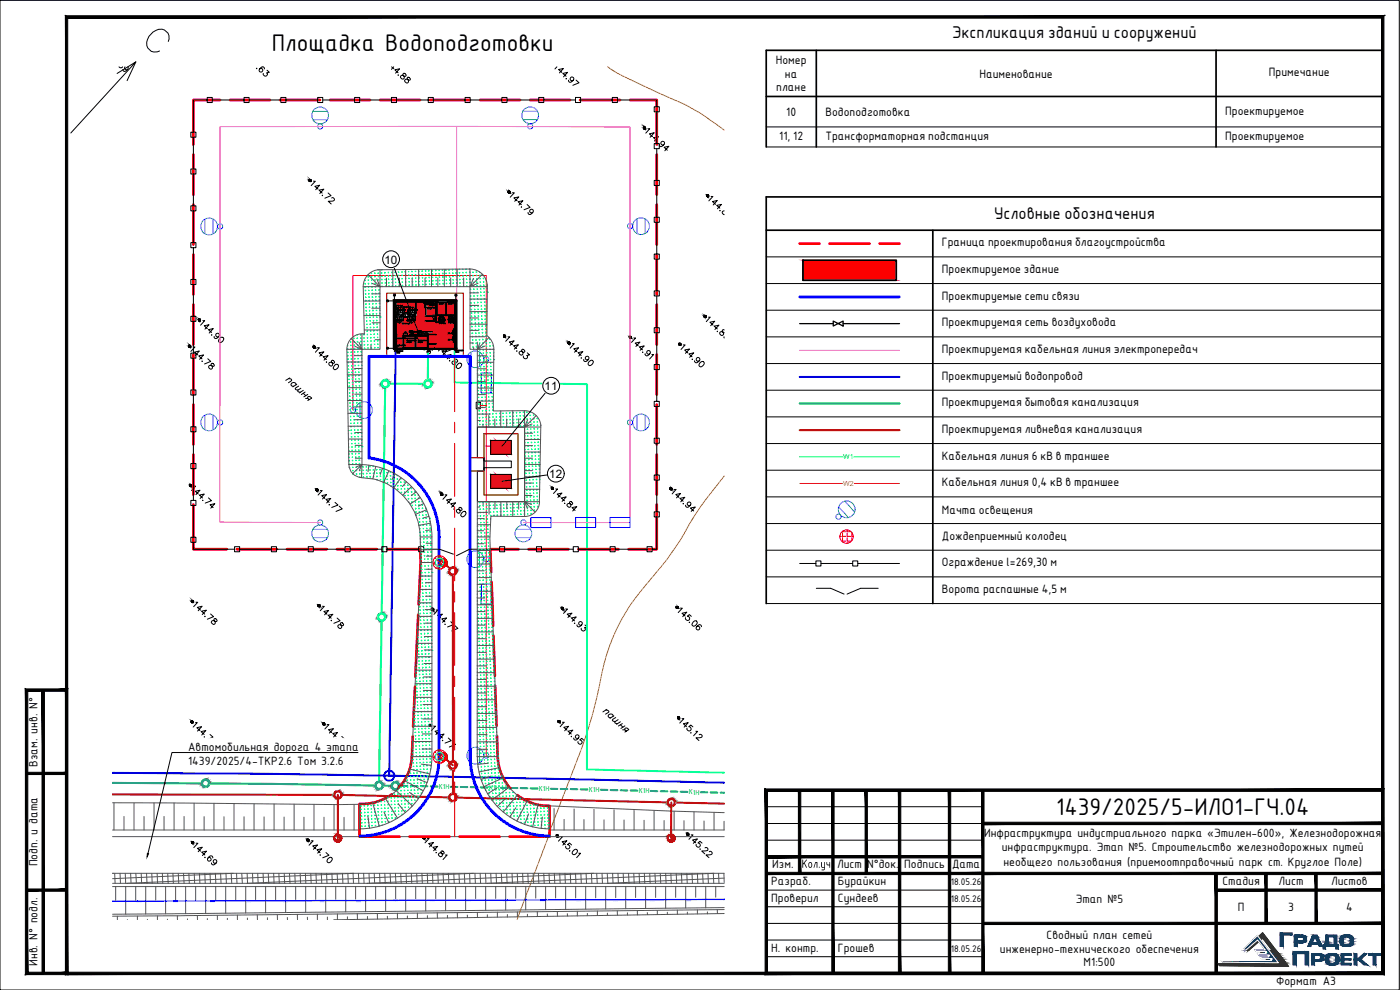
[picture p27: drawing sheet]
<svg xmlns="http://www.w3.org/2000/svg" width="420mm" height="297mm" viewBox="0 0 420 297" stroke-linecap="round" stroke-linejoin="round" font-family="sans-serif">
<defs><g id="words">
<g font-size="7.8">
<text x="81.6" y="15.4">Площадка Водоподготовки</text>
<text x="316.9" y="244.5">1439/2025/5-ИЛО1-ГЧ.04</text>
</g>
<g font-size="4.9">
<text x="285.8" y="11.3">Экспликация зданий и сооружений</text>
<text x="298.3" y="65.8">Условные обозначения</text>
</g>
<text font-size="4.7" x="240.6" y="260.4">Кол.уч</text>
<g font-size="3.9">
<text x="56.4" y="225.3">Автомобильная дорога 4 этапа</text>
<text x="11.3" y="230" transform="rotate(-90 11.3 230)">Взам. инв. N°</text>
<text x="56.4" y="229.4">1439/2025/4-ТКР2.6 Том 3.2.6</text>
<text x="295.4" y="251.1">Инфраструктура индустриального парка «Этилен-600», Железнодорожная</text>
<text x="300.7" y="255.3">инфраструктура. Этап №5. Строительство железнодорожных путей</text>
<text x="11.3" y="260" transform="rotate(-90 11.3 260)">Подп. и дата</text>
<text x="231.8" y="260.4">Изм.</text>
<text x="251.2" y="260.4">Лист</text>
<text x="260.2" y="260.4">N°док.</text>
<text x="271.4" y="260.4">Подпись</text>
<text x="285.7" y="260.4">Дата</text>
<text x="301.2" y="259.7">необщего пользования (приемоотправочный парк ст. Круглое Поле)</text>
<text x="231.5" y="265.5">Разраб.</text>
<text x="251.5" y="265.5">Бурайкин</text>
<text x="366.9" y="265.4">Стадия</text>
<text x="383.7" y="265.4">Лист</text>
<text x="399.5" y="265.4">Листов</text>
<text x="231.5" y="270.6">Проверил</text>
<text x="251.5" y="270.6">Сундеев</text>
<text x="322.8" y="270.8">Этап №5</text>
<text x="371.5" y="273.3">П</text>
<text x="386.6" y="273.3">3</text>
<text x="404" y="273.3">4</text>
<text x="314.1" y="281.6">Сводный план сетей</text>
<text x="231.5" y="285.6">Н. контр.</text>
<text x="251.5" y="285.6">Грошев</text>
<text x="300.1" y="285.8">инженерно-технического обеспечения</text>
<text x="11.3" y="289.8" transform="rotate(-90 11.3 289.8)">Инв. N° подл.</text>
<text x="325.2" y="290">М1:500</text>
<text x="383" y="295.6">Формат А3</text>
</g>
<g font-size="3.5">
<text x="232.8" y="19.1">Номер</text>
<text x="235.6" y="23.3">на</text>
<text x="294" y="23.3">Наименование</text>
<text x="380.8" y="22.9">Примечание</text>
<text x="233" y="27.4">плане</text>
<text x="236" y="34.7">10</text>
<text x="247.7" y="34.7">Водоподготовка</text>
<text x="367.7" y="34.4">Проектируемое</text>
<text x="247.7" y="42">Трансформаторная подстанция</text>
<text x="367.7" y="42">Проектируемое</text>
<text x="233.8" y="42.1">11, 12</text>
<text x="282.7" y="73.9">Граница проектирования благоустройства</text>
<text x="115.4" y="79.1">10</text>
<text x="282.7" y="81.9">Проектируемое здание</text>
<text x="282.7" y="89.9">Проектируемые сети связи</text>
<text x="282.7" y="97.9">Проектируемая сеть воздуховода</text>
<text x="282.7" y="105.9">Проектируемая кабельная линия электропередач</text>
<text x="282.7" y="113.9">Проектируемый водопровод</text>
<text x="163.4" y="117">11</text>
<text x="282.7" y="121.9">Проектируемая бытовая канализация</text>
<text x="282.7" y="129.9">Проектируемая ливневая канализация</text>
<text x="282.7" y="138">Кабельная линия 6 кВ в траншее</text>
<text x="164.8" y="143.4">12</text>
<text x="282.7" y="146">Кабельная линия 0,4 кВ в траншее</text>
<text x="282.7" y="154.1">Мачта освещения</text>
<text x="282.7" y="162">Дождеприемный колодец</text>
<text x="282.7" y="170">Ограждение l=269,30 м</text>
<text x="282.7" y="178">Ворота распашные 4,5 м</text>
</g>
<g font-size="3.1">
<text x="285.4" y="265.5">18.05.26</text>
<text x="285.4" y="270.6">18.05.26</text>
<text x="285.4" y="285.6">18.05.26</text>
</g>
<g font-size="2.3" fill="#00b800">
<text x="131.7" y="236.8" transform="rotate(1 131.7 236.8)">К1Н</text>
<text x="146.8" y="237.1" transform="rotate(1 146.8 237.1)">К1Н</text>
<text x="161.8" y="237.3" transform="rotate(1 161.8 237.3)">К1Н</text>
<text x="176.7" y="237.6" transform="rotate(2 176.7 237.6)">К1Н</text>
<text x="191.8" y="238" transform="rotate(2 191.8 238)">К1Н</text>
<text x="206.8" y="238.4" transform="rotate(2 206.8 238.4)">К1Н</text>
</g>
<text font-size="2.1" fill="#0f0" x="253.1" y="137.8">W1</text>
<text font-size="2.1" fill="#ff7f00" x="253.1" y="146">W2</text>
<g font-size=".7" fill="#00f">
<text x="174.3" y="270" transform="rotate(-180 174.3 270)">\ \ \</text>
<text x="185.3" y="269.9" transform="rotate(-180 185.3 269.9)">\ \ \</text>
<text x="196.3" y="269.9" transform="rotate(-180 196.3 269.9)">\ \ \</text>
<text x="207.3" y="269.9" transform="rotate(-180 207.3 269.9)">\ \ \</text>
<text x="217.3" y="269.9" transform="rotate(-180 217.3 269.9)">\</text>
<text x="41.8" y="270.4" transform="rotate(-180 41.8 270.4)">\ \</text>
<text x="42.2" y="270.4" transform="rotate(166 42.2 270.4)">\</text>
<text x="53.3" y="270.3" transform="rotate(-180 53.3 270.3)">\ \ \</text>
<text x="64.3" y="270.3" transform="rotate(-180 64.3 270.3)">\ \ \</text>
<text x="75.3" y="270.3" transform="rotate(-180 75.3 270.3)">\ \ \</text>
<text x="85.3" y="270.2" transform="rotate(-180 85.3 270.2)">\</text>
<text x="86.3" y="270.2" transform="rotate(-180 86.3 270.2)">\ \</text>
<text x="97.3" y="270.2" transform="rotate(-180 97.3 270.2)">\ \ \</text>
<text x="108.3" y="270.2" transform="rotate(-180 108.3 270.2)">\ \ \</text>
<text x="119.3" y="270.2" transform="rotate(-180 119.3 270.2)">\ \ \</text>
<text x="130.3" y="270.1" transform="rotate(-180 130.3 270.1)">\ \ \</text>
<text x="141.3" y="270.1" transform="rotate(-180 141.3 270.1)">\ \ \</text>
<text x="151.3" y="270.1" transform="rotate(-180 151.3 270.1)">\</text>
<text x="152.3" y="270.1" transform="rotate(-180 152.3 270.1)">\ \</text>
<text x="163.3" y="270" transform="rotate(-180 163.3 270)">\ \ \</text>
</g>
</g></defs>
<path d="M182.4 20.1a44.9 44.9 0 0 0 10.6 5.6l10 4.6M203 30.2l6.8 3.5 7.5 5.4M217.3 142.8a113 113 0 0 0-10.5 14.5l-4 6.9-4.7 6.3M198 170.5a85.8 85.8 0 0 0-11.6 15.7 60.4 60.4 0 0 0-6.5 19.4 129 129 0 0 1-6 20.7l-9 23.6M164.9 249.9h.1M164.9 249.9l-9.7 26.1" fill="none" stroke="#dda500" stroke-width=".3"/>
<g fill="#000" stroke="#000" stroke-width=".3">
<path d="M193.2 38.6l.1 .1zM92.8 54.3l.1 .1zM93.2 53.9l.1 .1zM152.5 57.8l.2 .1zM152.9 57.4l.1 .1zM212.1 58.9l.2 .1zM212.5 58.4l.1 .2zM59.6 96.2l.1 .1zM60 95.7l.1 .2zM122.2 99.6l.1 .1zM122.6 99.1l.1 .2zM211.4 95.1l.1 .1z"/>
<path d="M211.8 94.7l.1 .1zM56.7 104.1l.1 .1zM57.1 103.6l.1 .1zM94 104.3l.1 .1zM94.4 103.9l.1 .1zM131 104h.1zM131.4 103.5l.1 .1zM151.2 101l.1 .1zM151.6 100.6l.1 .1zM170.5 103.1l.1 .1zM170.9 102.6l.1 .2zM188.9 101.4l.2 .1z"/>
<path d="M189.3 101h.1zM203.8 103.4l.1 .2zM204.2 103l.1 .2zM56.9 145.8l.1 .1zM57.3 145.4l.1 .1zM94.9 147.1l.1 .2zM95.2 146.7l.2 .1zM132.3 148.4l.1 .1zM165.5 146.7l.2 .1zM165.9 146.2l.1 .2zM201.1 146.8l.1 .1zM201.5 146.4l.1 .1z"/>
<path d="M57.5 180.7h.2zM57.9 180.2l.1 .1zM95.9 181.5l.1 .1zM130 182.6l.1 .1zM168.9 182.3l.1 .1zM202.9 182.4l.2 .1zM203.4 182l.1 .1zM57.4 216.8l.1 .1zM57.7 216.4l.2 .1zM96.9 217.4l.1 .1zM97.3 216.9l.1 .1zM128.9 217.8l.1 .2z"/>
<path d="M129.2 217.4l.2 .1zM167.5 216.6l.1 .2zM167.9 216.2l.1 .2zM203.4 215.5l.1 .2zM203.8 215.1l.1 .2zM57.6 252.9l.1 .2zM58 252.5l.1 .1zM92.2 252.3h.1zM92.5 251.8l.2 .1zM127 251.5l.1 .1zM127.3 251.1l.2 .1zM167 251l.1 .1z"/>
<path d="M167.4 250.6l.1 .1zM206.2 250.4l.1 .2zM206.5 250l.2 .1z"/>
<path d="M193.2 38.5l.1 .2zM193.2 38.5l.1 .2z"/>
<path d="M193.1 38.5l.3 .2zM193.1 38.5l.2 .2z"/>
<path d="M193.1 38.4l.4 .3zM193.1 38.4l.3 .3z"/>
<path d="M193.1 38.4l.4 .3zM193.1 38.4l.4 .3z"/>
<path d="M193.2 38.3l.4 .4zM193.2 38.3l.3 .4z"/>
<path d="M193.2 38.3l.4 .4zM193.2 38.3l.4 .4z"/>
<path d="M193.6 38.2l.1 .1zM193.5 38.1l.2 .2z"/>
<path d="M193.3 38.2l.4 .4zM193.3 38.2l.4 .4z"/>
<path d="M193.2 38.2l.5 .4zM193.2 38.2l.4 .5z"/>
<path d="M193.5 38.1l.2 .3zM193.5 38.1l.2 .3z"/>
<path d="M193.5 38.1l.2 .3zM193.4 38.1l.3 .3z"/>
<path d="M193.4 38.1l.3 .4zM193.3 38.1l.4 .4z"/>
<path d="M193.3 38.1l.4 .4zM193.3 38.1l.4 .4z"/>
<path d="M193.3 38.1l.4 .5zM193.3 38.1l.4 .5z"/>
<path d="M92.8 54.3l.2 .2zM92.8 54.3l.1 .1z"/>
<path d="M92.8 54.2l.2 .3zM92.8 54.2l.2 .3z"/>
<path d="M92.8 54.2l.3 .3zM92.8 54.2l.2 .3z"/>
<path d="M92.8 54.1l.3 .4zM92.8 54.1l.3 .4z"/>
<path d="M92.8 54l.4 .4zM92.8 54l.3 .5z"/>
<path d="M92.8 54l.4 .4zM92.8 54l.4 .4z"/>
<path d="M92.8 54l.5 .4zM92.8 54l.4 .4z"/>
<path d="M93.2 53.9l.1 .1zM93.1 53.9l.2 .1z"/>
<path d="M92.9 53.9l.4 .5zM92.9 53.9l.4 .5z"/>
<path d="M93.1 53.9l.2 .2zM93.1 53.9l.2 .2z"/>
<path d="M93.1 53.9l.2 .3zM93 53.9l.3 .3z"/>
<path d="M93 53.9l.3 .3zM93 53.9l.3 .3z"/>
<path d="M93 53.9l.3 .4zM92.9 53.9l.4 .4z"/>
<path d="M92.9 53.9l.4 .4zM92.9 53.9l.4 .4z"/>
<path d="M152.5 57.8l.2 .1zM152.5 57.8l.2 .1z"/>
<path d="M152.5 57.7l.3 .2zM152.5 57.7l.2 .2z"/>
<path d="M152.5 57.6l.3 .3zM152.5 57.6l.3 .3z"/>
<path d="M152.5 57.6l.4 .3zM152.5 57.6l.3 .3z"/>
<path d="M152.5 57.6l.4 .3zM152.5 57.6l.4 .3z"/>
<path d="M152.5 57.5l.5 .4zM152.5 57.5l.4 .4z"/>
<path d="M152.9 57.4l.2 .2zM152.9 57.3l.2 .3z"/>
<path d="M152.6 57.4l.4 .5zM152.6 57.4l.4 .5z"/>
<path d="M152.6 57.4l.4 .5zM152.6 57.4l.4 .5z"/>
<path d="M152.9 57.3l.2 .3zM152.8 57.3l.3 .3z"/>
<path d="M152.8 57.3l.3 .3zM152.8 57.3l.3 .3z"/>
<path d="M152.8 57.3l.3 .4zM152.7 57.3l.4 .4z"/>
<path d="M152.7 57.3l.4 .5zM152.7 57.4l.4 .4z"/>
<path d="M152.7 57.4l.4 .4zM152.6 57.4l.4 .4z"/>
<path d="M212.1 58.8l.2 .2zM212.1 58.8l.2 .2z"/>
<path d="M212.1 58.8l.2 .2zM212.1 58.8l.2 .2z"/>
<path d="M212.1 58.7l.3 .3zM212.1 58.7l.2 .3z"/>
<path d="M212.1 58.7l.4 .3zM212.1 58.7l.3 .3z"/>
<path d="M212.1 58.6l.4 .4zM212.1 58.6l.4 .4z"/>
<path d="M212.1 58.6l.5 .4zM212.1 58.6l.4 .4z"/>
<path d="M212.1 58.5l.5 .4zM212.1 58.5l.5 .5z"/>
<path d="M212.5 58.4l.1 .2zM212.5 58.4l.1 .2z"/>
<path d="M212.5 58.4l.2 .3zM212.4 58.4l.3 .3z"/>
<path d="M212.3 58.4l.3 .5zM212.2 58.5l.4 .4z"/>
<path d="M212.2 58.5l.4 .4zM212.2 58.5l.4 .4z"/>
<path d="M212.4 58.4l.3 .3zM212.3 58.4l.4 .3z"/>
<path d="M212.3 58.4l.4 .4zM212.3 58.4l.4 .4z"/>
<path d="M212.3 58.4l.3 .4zM212.3 58.4l.3 .4z"/>
<path d="M59.6 96.1l.2 .2zM59.6 96.1l.1 .2z"/>
<path d="M59.6 96.1l.2 .2zM59.6 96.1l.2 .2z"/>
<path d="M59.6 96l.3 .3zM59.6 96l.2 .3z"/>
<path d="M59.6 96l.3 .3zM59.6 96l.3 .3z"/>
<path d="M59.6 95.9l.4 .4zM59.6 95.9l.3 .4z"/>
<path d="M59.6 95.9l.4 .4zM59.6 95.9l.4 .4z"/>
<path d="M59.6 95.8l.5 .4zM59.6 95.8l.4 .5z"/>
<path d="M60 95.7l.1 .2zM59.9 95.7l.2 .2z"/>
<path d="M59.9 95.7l.3 .3zM59.9 95.7l.3 .3z"/>
<path d="M59.7 95.7l.4 .5zM59.6 95.8l.5 .4z"/>
<path d="M59.6 95.8l.5 .4zM59.6 95.8l.5 .4z"/>
<path d="M59.9 95.7l.3 .3zM59.8 95.7l.4 .3z"/>
<path d="M59.8 95.7l.4 .4zM59.8 95.7l.4 .4z"/>
<path d="M59.8 95.7l.3 .4zM59.7 95.7l.4 .4z"/>
<path d="M122.1 99.5l.2 .2zM122.1 99.5l.2 .2z"/>
<path d="M122.1 99.5l.3 .2zM122.1 99.5l.2 .2z"/>
<path d="M122.1 99.4l.3 .3zM122.1 99.4l.3 .3z"/>
<path d="M122.1 99.3l.4 .4zM122.1 99.3l.3 .4z"/>
<path d="M122.1 99.3l.5 .4zM122.1 99.3l.4 .4z"/>
<path d="M122.2 99.3l.4 .4zM122.2 99.3l.4 .4z"/>
<path d="M122.2 99.2l.4 .4zM122.2 99.2l.4 .4z"/>
<path d="M122.6 99.1l.1 .2zM122.5 99.1l.2 .2z"/>
<path d="M122.5 99.1l.2 .2zM122.4 99.1l.3 .2z"/>
<path d="M122.3 99.1l.4 .5zM122.2 99.2l.5 .4z"/>
<path d="M122.2 99.2l.5 .4zM122.2 99.2l.4 .4z"/>
<path d="M122.4 99.1l.3 .3zM122.4 99.1l.3 .3z"/>
<path d="M122.4 99.1l.3 .4zM122.4 99.1l.3 .4z"/>
<path d="M122.3 99.1l.4 .4zM122.3 99.1l.4 .4z"/>
<path d="M211.3 95.1l.2 .1zM211.3 95.1l.2 .1z"/>
<path d="M211.3 95l.3 .3zM211.3 95l.2 .2z"/>
<path d="M211.3 95l.3 .3zM211.3 95l.3 .3z"/>
<path d="M211.3 94.9l.4 .3zM211.3 94.9l.3 .4z"/>
<path d="M211.3 94.9l.5 .3zM211.3 94.9l.4 .3z"/>
<path d="M211.4 94.8l.4 .4zM211.4 94.8l.4 .4z"/>
<path d="M211.4 94.8l.4 .4zM211.4 94.8l.4 .4z"/>
<path d="M211.8 94.7l.1 .2zM211.7 94.7l.2 .2z"/>
<path d="M211.7 94.7l.2 .2zM211.6 94.6l.3 .3z"/>
<path d="M211.5 94.7l.4 .4zM211.5 94.7l.4 .4z"/>
<path d="M211.4 94.7l.5 .4zM211.4 94.7l.4 .5z"/>
<path d="M211.6 94.6l.3 .4zM211.6 94.6l.3 .4z"/>
<path d="M211.6 94.6l.3 .4zM211.6 94.6l.3 .4z"/>
<path d="M211.5 94.7l.4 .3zM211.5 94.7l.4 .4z"/>
<path d="M56.7 104l.2 .2zM56.7 104l.1 .2z"/>
<path d="M56.6 104l.3 .2zM56.6 104l.3 .2z"/>
<path d="M56.6 103.9l.4 .3zM56.6 103.9l.3 .3z"/>
<path d="M56.6 103.8l.4 .4zM56.6 103.8l.4 .4z"/>
<path d="M56.7 103.8l.3 .4zM56.7 103.8l.3 .4z"/>
<path d="M56.7 103.7l.4 .4zM56.7 103.7l.4 .5z"/>
<path d="M56.7 103.7l.4 .4zM56.7 103.7l.4 .4z"/>
<path d="M57.1 103.6l.1 .2zM57 103.6l.2 .2z"/>
<path d="M56.8 103.7l.3 .4zM56.7 103.7l.4 .4z"/>
<path d="M57 103.6l.2 .3zM57 103.6l.2 .3z"/>
<path d="M57 103.6l.2 .3zM56.9 103.6l.3 .3z"/>
<path d="M56.9 103.6l.3 .4zM56.9 103.6l.3 .4z"/>
<path d="M56.9 103.6l.3 .4zM56.8 103.6l.4 .4z"/>
<path d="M56.8 103.6l.4 .5zM56.8 103.6l.4 .5z"/>
<path d="M94 104.3l.2 .1zM94 104.3l.1 .1z"/>
<path d="M94 104.2l.3 .2zM94 104.2l.2 .2z"/>
<path d="M94 104.1l.3 .3zM94 104.1l.3 .3z"/>
<path d="M94 104.1l.4 .3zM94 104.1l.3 .3z"/>
<path d="M94 104l.4 .4zM94 104l.4 .4z"/>
<path d="M94 104l.5 .4zM94 104l.4 .4z"/>
<path d="M94.4 103.9l.2 .1zM94.4 103.9l.2 .1z"/>
<path d="M94.1 103.9l.4 .4zM94.1 103.9l.4 .4z"/>
<path d="M94.1 104l.4 .3zM94.1 104l.4 .4z"/>
<path d="M94.4 103.9l.2 .2zM94.3 103.8l.3 .3z"/>
<path d="M94.3 103.8l.3 .3zM94.3 103.8l.3 .3z"/>
<path d="M94.2 103.9l.4 .4zM94.1 103.9l.5 .4z"/>
<path d="M94.1 103.9l.4 .4zM94.1 103.9l.4 .4z"/>
<path d="M94.3 103.8l.3 .4zM94.2 103.9l.4 .3z"/>
<path d="M131 103.9l.1 .2zM131 103.9l.1 .1z"/>
<path d="M130.9 103.8l.3 .3zM130.9 103.8l.2 .3z"/>
<path d="M130.9 103.8l.4 .3zM130.9 103.8l.3 .3z"/>
<path d="M130.9 103.7l.4 .4zM130.9 103.7l.4 .4z"/>
<path d="M131 103.7l.3 .4zM131 103.7l.3 .4z"/>
<path d="M131 103.6l.4 .4zM131 103.6l.4 .4z"/>
<path d="M131 103.6l.4 .4zM131 103.6l.4 .4z"/>
<path d="M131.4 103.5l.1 .2zM131.3 103.5l.2 .2z"/>
<path d="M131.1 103.5l.3 .5zM131.1 103.5l.3 .5z"/>
<path d="M131.3 103.5l.2 .2zM131.3 103.5l.2 .2z"/>
<path d="M131.3 103.5l.2 .3zM131.2 103.5l.3 .3z"/>
<path d="M131.2 103.5l.3 .3zM131.1 103.5l.4 .3z"/>
<path d="M131.1 103.5l.4 .4zM131.1 103.5l.4 .4z"/>
<path d="M131.1 103.5l.4 .5zM131.1 103.5l.4 .5z"/>
<path d="M151.1 101l.2 .2zM151.1 101l.2 .1z"/>
<path d="M151.1 100.9l.3 .3zM151.1 100.9l.2 .3z"/>
<path d="M151.1 100.9l.3 .3zM151.1 100.9l.3 .3z"/>
<path d="M151.1 100.8l.4 .4zM151.1 100.8l.3 .4z"/>
<path d="M151.1 100.7l.4 .5zM151.1 100.7l.4 .5z"/>
<path d="M151.2 100.7l.4 .4zM151.2 100.7l.4 .4z"/>
<path d="M151.2 100.7l.4 .4zM151.2 100.7l.4 .4z"/>
<path d="M151.6 100.6l.1 .1zM151.5 100.6l.2 .1z"/>
<path d="M151.5 100.6l.2 .2zM151.4 100.6l.3 .2z"/>
<path d="M151.3 100.6l.4 .4zM151.2 100.6l.5 .4z"/>
<path d="M151.2 100.6l.4 .5zM151.2 100.6l.4 .5z"/>
<path d="M151.4 100.6l.3 .3zM151.4 100.6l.3 .3z"/>
<path d="M151.4 100.6l.3 .3zM151.3 100.6l.4 .3z"/>
<path d="M151.3 100.6l.4 .3zM151.3 100.6l.4 .4z"/>
<path d="M170.5 103l.2 .2zM170.5 103l.1 .2z"/>
<path d="M170.5 103l.2 .2zM170.5 103l.2 .2z"/>
<path d="M170.5 102.9l.3 .3zM170.5 102.9l.2 .3z"/>
<path d="M170.5 102.9l.4 .3zM170.5 102.9l.3 .3z"/>
<path d="M170.5 102.8l.4 .4zM170.5 102.8l.4 .4z"/>
<path d="M170.5 102.8l.4 .4zM170.5 102.8l.4 .4z"/>
<path d="M170.5 102.7l.5 .4zM170.5 102.7l.4 .5z"/>
<path d="M170.9 102.6l.1 .2zM170.9 102.6l.1 .2z"/>
<path d="M170.9 102.6l.2 .3zM170.8 102.6l.3 .3z"/>
<path d="M170.6 102.6l.4 .5zM170.6 102.7l.4 .4z"/>
<path d="M170.6 102.7l.4 .4zM170.6 102.7l.4 .4z"/>
<path d="M170.8 102.6l.3 .3zM170.7 102.6l.4 .3z"/>
<path d="M170.7 102.6l.4 .4zM170.7 102.6l.4 .4z"/>
<path d="M170.7 102.6l.3 .4zM170.6 102.6l.4 .4z"/>
<path d="M188.9 101.3l.2 .2zM188.9 101.3l.2 .2z"/>
<path d="M188.9 101.2l.2 .3zM188.9 101.2l.2 .3z"/>
<path d="M188.9 101.2l.3 .3zM188.9 101.2l.2 .3z"/>
<path d="M188.9 101.2l.4 .3zM188.9 101.2l.3 .3z"/>
<path d="M188.9 101.1l.4 .4zM188.9 101.1l.4 .4z"/>
<path d="M188.9 101l.5 .5zM188.9 101l.4 .5z"/>
<path d="M189 101l.4 .5zM189 101l.4 .5z"/>
<path d="M189.3 101l.1 .1zM189.3 100.9l.1 .2z"/>
<path d="M189.3 100.9l.2 .3zM189.2 100.9l.3 .3z"/>
<path d="M189.1 101l.3 .4zM189 101l.4 .4z"/>
<path d="M189 101l.4 .4zM189 101l.4 .4z"/>
<path d="M189.2 100.9l.3 .3zM189.1 100.9l.4 .3z"/>
<path d="M189.1 100.9l.4 .3zM189.1 100.9l.4 .3z"/>
<path d="M189.1 100.9l.3 .4zM189.1 100.9l.3 .4z"/>
<path d="M203.8 103.4l.2 .2zM203.8 103.4l.1 .2z"/>
<path d="M203.8 103.4l.2 .2zM203.8 103.4l.2 .2z"/>
<path d="M203.8 103.3l.2 .3zM203.8 103.3l.2 .3z"/>
<path d="M203.8 103.2l.3 .4zM203.8 103.2l.2 .4z"/>
<path d="M203.8 103.2l.4 .4zM203.8 103.2l.3 .4z"/>
<path d="M203.8 103.2l.4 .4zM203.8 103.2l.4 .4z"/>
<path d="M203.8 103.1l.4 .4zM203.8 103.1l.4 .4z"/>
<path d="M204.2 103l.1 .2zM204.1 103l.2 .2z"/>
<path d="M204.1 103l.2 .2zM204.1 103l.2 .2z"/>
<path d="M203.9 103l.4 .4zM203.9 103l.4 .4z"/>
<path d="M203.9 103.1l.4 .3zM203.9 103.1l.4 .4z"/>
<path d="M204.1 103l.2 .3zM204 103l.3 .3z"/>
<path d="M204 103l.3 .4zM204 103l.3 .4z"/>
<path d="M204 103l.3 .4zM203.9 103l.4 .4z"/>
<path d="M56.9 145.8l.2 .2zM56.9 145.8l.1 .1z"/>
<path d="M56.9 145.7l.2 .3zM56.9 145.7l.2 .3z"/>
<path d="M56.9 145.7l.2 .3zM56.9 145.7l.2 .3z"/>
<path d="M56.9 145.6l.3 .4zM56.9 145.6l.2 .4z"/>
<path d="M56.9 145.5l.4 .4zM56.9 145.5l.3 .5z"/>
<path d="M56.9 145.5l.4 .4zM56.9 145.5l.4 .4z"/>
<path d="M56.9 145.4l.4 .5zM56.9 145.4l.4 .5z"/>
<path d="M57.3 145.4l.1 .2zM57.2 145.4l.2 .2z"/>
<path d="M57.2 145.4l.2 .2zM57.2 145.4l.2 .2z"/>
<path d="M57 145.4l.4 .4zM57 145.4l.4 .4z"/>
<path d="M57 145.4l.4 .5zM57 145.4l.4 .5z"/>
<path d="M57.2 145.4l.2 .3zM57.1 145.4l.3 .3z"/>
<path d="M57.1 145.4l.3 .3zM57.1 145.4l.3 .3z"/>
<path d="M57.1 145.4l.3 .4zM57.1 145.4l.3 .4z"/>
<path d="M94.8 147.1l.2 .2zM94.8 147.1l.2 .2z"/>
<path d="M94.8 147.1l.3 .2zM94.8 147.1l.2 .2z"/>
<path d="M94.8 147l.3 .3zM94.8 147l.3 .3z"/>
<path d="M94.8 146.9l.4 .4zM94.8 146.9l.3 .4z"/>
<path d="M94.8 146.9l.4 .4zM94.8 146.9l.4 .4z"/>
<path d="M94.9 146.8l.3 .5zM94.9 146.8l.3 .5z"/>
<path d="M94.9 146.8l.4 .4zM94.9 146.8l.4 .4z"/>
<path d="M95.2 146.7l.2 .2zM95.2 146.7l.2 .2z"/>
<path d="M95.2 146.7l.2 .2zM95.1 146.7l.3 .2z"/>
<path d="M95 146.7l.4 .4zM94.9 146.8l.5 .3z"/>
<path d="M94.9 146.8l.5 .3zM94.9 146.8l.4 .4z"/>
<path d="M95.1 146.7l.3 .3zM95.1 146.7l.3 .3z"/>
<path d="M95.1 146.7l.3 .4zM95 146.7l.4 .4z"/>
<path d="M95 146.7l.4 .4zM95 146.7l.4 .4z"/>
<path d="M132.3 148.4l.2 .2zM132.3 148.4l.1 .1z"/>
<path d="M132.2 148.3l.3 .3zM132.2 148.3l.3 .3z"/>
<path d="M132.2 148.3l.4 .3zM132.2 148.3l.3 .3z"/>
<path d="M132.2 148.2l.4 .4zM132.2 148.2l.4 .4z"/>
<path d="M132.3 148.2l.4 .3zM132.3 148.2l.3 .4z"/>
<path d="M132.3 148.1l.5 .4zM132.3 148.1l.4 .4z"/>
<path d="M132.7 148l.1 .2zM132.6 148l.2 .2z"/>
<path d="M132.4 148l.4 .5zM132.3 148.1l.5 .4z"/>
<path d="M132.3 148.1l.5 .4zM132.3 148.1l.5 .4z"/>
<path d="M132.6 148l.2 .2zM132.6 148l.2 .2z"/>
<path d="M132.6 148l.3 .3zM132.5 148l.4 .3z"/>
<path d="M132.5 148l.3 .4zM132.5 148l.3 .4z"/>
<path d="M132.4 148l.4 .4zM132.4 148l.4 .4z"/>
<path d="M132.5 148l.3 .3zM132.5 148l.3 .3z"/>
<path d="M165.5 146.6l.2 .2zM165.5 146.6l.2 .2z"/>
<path d="M165.5 146.6l.2 .2zM165.5 146.6l.2 .2z"/>
<path d="M165.5 146.5l.3 .3zM165.5 146.5l.2 .3z"/>
<path d="M165.5 146.5l.4 .3zM165.5 146.5l.3 .3z"/>
<path d="M165.5 146.4l.4 .4zM165.5 146.4l.4 .4z"/>
<path d="M165.5 146.4l.4 .4zM165.5 146.4l.4 .4z"/>
<path d="M165.6 146.3l.3 .5zM165.6 146.3l.3 .5z"/>
<path d="M165.9 146.2l.1 .2zM165.9 146.2l.1 .2z"/>
<path d="M165.9 146.2l.2 .3zM165.8 146.2l.3 .3z"/>
<path d="M165.7 146.2l.3 .5zM165.7 146.2l.3 .5z"/>
<path d="M165.6 146.3l.4 .4zM165.6 146.3l.4 .4z"/>
<path d="M165.8 146.2l.3 .3zM165.7 146.2l.4 .3z"/>
<path d="M165.7 146.2l.4 .4zM165.7 146.2l.4 .4z"/>
<path d="M165.7 146.2l.3 .4zM165.7 146.2l.3 .4z"/>
<path d="M201.1 146.8l.2 .1zM201.1 146.8l.1 .1z"/>
<path d="M201 146.7l.3 .3zM201 146.7l.3 .2z"/>
<path d="M201 146.6l.4 .4zM201 146.6l.3 .4z"/>
<path d="M201 146.6l.4 .4zM201 146.6l.4 .4z"/>
<path d="M201.1 146.5l.4 .4zM201.1 146.5l.3 .4z"/>
<path d="M201.1 146.5l.4 .4zM201.1 146.5l.4 .4z"/>
<path d="M201.5 146.4l.1 .1zM201.4 146.4l.2 .1z"/>
<path d="M201.2 146.4l.4 .4zM201.2 146.4l.4 .4z"/>
<path d="M201.1 146.5l.5 .3zM201.1 146.5l.4 .4z"/>
<path d="M201.4 146.4l.2 .2zM201.4 146.3l.2 .3z"/>
<path d="M201.4 146.3l.2 .3zM201.3 146.3l.3 .3z"/>
<path d="M201.3 146.3l.3 .4zM201.3 146.4l.3 .3z"/>
<path d="M201.3 146.4l.3 .4zM201.2 146.4l.4 .4z"/>
<path d="M201.2 146.4l.4 .4zM201.2 146.4l.4 .4z"/>
<path d="M57.5 180.6l.2 .2zM57.5 180.6l.2 .1z"/>
<path d="M57.5 180.5l.2 .3zM57.5 180.5l.2 .3z"/>
<path d="M57.5 180.5l.3 .3zM57.5 180.5l.2 .3z"/>
<path d="M57.5 180.5l.4 .3zM57.5 180.5l.3 .3z"/>
<path d="M57.5 180.4l.4 .3zM57.5 180.4l.4 .4z"/>
<path d="M57.5 180.3l.5 .4zM57.5 180.3l.4 .4z"/>
<path d="M57.6 180.3l.4 .4zM57.6 180.3l.4 .4z"/>
<path d="M57.9 180.2l.2 .2zM57.9 180.2l.2 .2z"/>
<path d="M57.6 180.2l.4 .5zM57.6 180.3l.4 .4z"/>
<path d="M57.9 180.2l.2 .3zM57.8 180.2l.3 .3z"/>
<path d="M57.8 180.2l.3 .3zM57.7 180.2l.4 .3z"/>
<path d="M57.7 180.2l.4 .3zM57.7 180.2l.4 .3z"/>
<path d="M57.7 180.2l.4 .4zM57.7 180.2l.4 .4z"/>
<path d="M57.7 180.2l.3 .5zM57.7 180.2l.3 .5z"/>
<path d="M95.5 181.8l.2 .2zM95.5 181.8l.1 .2z"/>
<path d="M95.5 181.8l.2 .2zM95.5 181.8l.2 .2z"/>
<path d="M95.5 181.7l.3 .3zM95.5 181.7l.2 .3z"/>
<path d="M95.5 181.7l.3 .3zM95.5 181.7l.3 .3z"/>
<path d="M95.5 181.6l.4 .4zM95.5 181.6l.3 .4z"/>
<path d="M95.5 181.6l.4 .4zM95.5 181.6l.4 .4z"/>
<path d="M95.5 181.5l.4 .5zM95.5 181.5l.4 .5z"/>
<path d="M95.9 181.5l.1 .1zM95.8 181.4l.2 .2z"/>
<path d="M95.8 181.4l.3 .3zM95.8 181.4l.3 .3z"/>
<path d="M95.6 181.5l.4 .4zM95.5 181.5l.5 .4z"/>
<path d="M95.5 181.5l.5 .4zM95.5 181.5l.5 .4z"/>
<path d="M95.8 181.4l.3 .3zM95.7 181.4l.4 .3z"/>
<path d="M95.7 181.4l.4 .4zM95.7 181.4l.4 .4z"/>
<path d="M95.7 181.4l.3 .4zM95.6 181.5l.4 .3z"/>
<path d="M129.6 183l.2 .1zM129.6 183l.1 .1z"/>
<path d="M129.6 182.9l.2 .2zM129.6 182.9l.2 .2z"/>
<path d="M129.6 182.8l.3 .3zM129.6 182.8l.2 .3z"/>
<path d="M129.6 182.8l.4 .3zM129.6 182.8l.3 .3z"/>
<path d="M129.6 182.7l.4 .4zM129.6 182.7l.4 .4z"/>
<path d="M129.6 182.7l.4 .4zM129.6 182.7l.4 .4z"/>
<path d="M129.6 182.6l.5 .4zM129.6 182.6l.4 .5z"/>
<path d="M130 182.6l.1 .1zM130 182.5l.1 .2z"/>
<path d="M130 182.5l.2 .3zM129.9 182.5l.3 .3z"/>
<path d="M129.7 182.6l.4 .4zM129.7 182.6l.4 .4z"/>
<path d="M129.7 182.6l.4 .4zM129.7 182.6l.4 .4z"/>
<path d="M129.9 182.5l.3 .3zM129.8 182.5l.4 .3z"/>
<path d="M129.8 182.5l.4 .4zM129.8 182.5l.4 .4z"/>
<path d="M129.8 182.5l.3 .5zM129.7 182.6l.4 .4z"/>
<path d="M168.5 182.7l.2 .1zM168.5 182.7l.1 .1z"/>
<path d="M168.5 182.6l.2 .2zM168.5 182.6l.2 .2z"/>
<path d="M168.4 182.5l.4 .3zM168.4 182.5l.3 .3z"/>
<path d="M168.5 182.5l.3 .3zM168.5 182.5l.3 .3z"/>
<path d="M168.5 182.4l.4 .4zM168.5 182.4l.3 .4z"/>
<path d="M168.5 182.4l.5 .4zM168.5 182.4l.4 .4z"/>
<path d="M168.5 182.3l.5 .4zM168.5 182.3l.5 .5z"/>
<path d="M168.9 182.3l.1 .1zM168.9 182.2l.1 .2z"/>
<path d="M168.9 182.2l.2 .3zM168.8 182.2l.3 .3z"/>
<path d="M168.6 182.3l.4 .4zM168.6 182.3l.4 .4z"/>
<path d="M168.6 182.3l.4 .4zM168.6 182.3l.4 .4z"/>
<path d="M168.8 182.2l.3 .3zM168.7 182.2l.4 .3z"/>
<path d="M168.7 182.2l.4 .4zM168.7 182.2l.4 .4z"/>
<path d="M168.7 182.2l.3 .5zM168.6 182.3l.4 .4z"/>
<path d="M202.9 182.4l.2 .2zM202.9 182.4l.2 .1z"/>
<path d="M202.9 182.3l.3 .3zM202.9 182.3l.2 .3z"/>
<path d="M202.9 182.3l.3 .3zM202.9 182.3l.3 .3z"/>
<path d="M202.9 182.2l.4 .4zM202.9 182.2l.3 .4z"/>
<path d="M202.9 182.1l.5 .4zM202.9 182.1l.4 .5z"/>
<path d="M202.9 182.1l.5 .4zM202.9 182.1l.5 .4z"/>
<path d="M203.4 182l.1 .1zM203.3 182l.2 .1z"/>
<path d="M203 182l.5 .4zM203 182l.5 .4z"/>
<path d="M203 182.1l.5 .3zM203 182.1l.4 .4z"/>
<path d="M203.3 182l.2 .2zM203.2 182l.3 .2z"/>
<path d="M203.2 182l.3 .3zM203.2 182l.3 .3z"/>
<path d="M203.2 182l.3 .3zM203.1 182l.4 .3z"/>
<path d="M203.1 182l.4 .4zM203.1 182l.4 .4z"/>
<path d="M203.1 182l.4 .4zM203.1 182l.4 .4z"/>
<path d="M57.3 216.7l.2 .2zM57.3 216.7l.2 .2z"/>
<path d="M57.3 216.7l.3 .2zM57.3 216.7l.2 .2z"/>
<path d="M57.3 216.6l.3 .3zM57.3 216.6l.3 .3z"/>
<path d="M57.3 216.6l.4 .3zM57.3 216.6l.3 .3z"/>
<path d="M57.3 216.5l.4 .4zM57.3 216.5l.4 .4z"/>
<path d="M57.4 216.5l.3 .4zM57.4 216.5l.3 .4z"/>
<path d="M57.4 216.4l.4 .4zM57.4 216.4l.4 .5z"/>
<path d="M57.7 216.4l.2 .1zM57.7 216.4l.2 .1z"/>
<path d="M57.7 216.4l.2 .2zM57.6 216.3l.3 .3z"/>
<path d="M57.5 216.4l.4 .4zM57.5 216.4l.4 .4z"/>
<path d="M57.4 216.4l.4 .4zM57.4 216.4l.4 .4z"/>
<path d="M57.6 216.3l.3 .3zM57.6 216.3l.3 .3z"/>
<path d="M57.6 216.3l.3 .4zM57.6 216.3l.3 .4z"/>
<path d="M57.5 216.4l.4 .3zM57.5 216.4l.4 .3z"/>
<path d="M96.9 217.3l.2 .2zM96.9 217.3l.1 .2z"/>
<path d="M96.9 217.2l.3 .3zM96.9 217.2l.2 .3z"/>
<path d="M96.9 217.2l.3 .3zM96.9 217.2l.3 .3z"/>
<path d="M96.9 217.2l.3 .3zM96.9 217.2l.3 .3z"/>
<path d="M96.9 217.1l.4 .4zM96.9 217.1l.3 .4z"/>
<path d="M96.9 217l.5 .5zM96.9 217l.4 .5z"/>
<path d="M97.3 216.9l.2 .2zM97.2 216.9l.3 .2z"/>
<path d="M97 217l.4 .4zM96.9 217l.5 .4z"/>
<path d="M96.9 217l.5 .5zM96.9 217l.5 .5z"/>
<path d="M97.2 216.9l.3 .3zM97.2 216.9l.3 .3z"/>
<path d="M97.2 216.9l.3 .3zM97.2 216.9l.3 .3z"/>
<path d="M97.2 216.9l.3 .4zM97.1 216.9l.4 .4z"/>
<path d="M97.1 216.9l.4 .4zM97 216.9l.5 .4z"/>
<path d="M97 216.9l.5 .4zM97 216.9l.4 .5z"/>
<path d="M128.9 217.8l.1 .2zM128.9 217.8l.1 .2z"/>
<path d="M128.8 217.7l.3 .3zM128.8 217.7l.2 .3z"/>
<path d="M128.8 217.7l.4 .3zM128.8 217.7l.3 .3z"/>
<path d="M128.8 217.6l.4 .4zM128.8 217.6l.4 .4z"/>
<path d="M128.9 217.6l.3 .4zM128.8 217.6l.4 .4z"/>
<path d="M128.9 217.5l.3 .5zM128.9 217.5l.3 .5z"/>
<path d="M128.9 217.5l.4 .4zM128.9 217.5l.4 .4z"/>
<path d="M129.2 217.4l.2 .2zM129.2 217.4l.2 .2z"/>
<path d="M128.9 217.5l.4 .4zM128.9 217.5l.4 .4z"/>
<path d="M129.2 217.4l.2 .2zM129.2 217.4l.2 .2z"/>
<path d="M129.2 217.4l.2 .3zM129.1 217.4l.3 .3z"/>
<path d="M129.1 217.4l.3 .3zM129 217.4l.4 .3z"/>
<path d="M129 217.4l.4 .4zM129 217.4l.4 .4z"/>
<path d="M129 217.4l.4 .4zM129 217.4l.4 .4z"/>
<path d="M167.5 216.6l.2 .2zM167.5 216.6l.1 .2z"/>
<path d="M167.5 216.6l.3 .2zM167.5 216.6l.2 .2z"/>
<path d="M167.5 216.5l.3 .3zM167.5 216.5l.3 .3z"/>
<path d="M167.5 216.4l.3 .4zM167.5 216.4l.3 .4z"/>
<path d="M167.5 216.4l.4 .4zM167.5 216.4l.4 .4z"/>
<path d="M167.5 216.4l.4 .3zM167.5 216.4l.4 .4z"/>
<path d="M167.6 216.3l.4 .4zM167.6 216.3l.3 .4z"/>
<path d="M167.9 216.2l.2 .2zM167.9 216.2l.2 .2z"/>
<path d="M167.6 216.3l.4 .3zM167.6 216.3l.4 .4z"/>
<path d="M167.9 216.2l.2 .2zM167.8 216.2l.3 .2z"/>
<path d="M167.8 216.2l.3 .3zM167.8 216.2l.3 .3z"/>
<path d="M167.8 216.2l.3 .4zM167.7 216.2l.4 .4z"/>
<path d="M167.7 216.2l.4 .4zM167.6 216.2l.5 .4z"/>
<path d="M167.6 216.2l.4 .4zM167.6 216.2l.4 .4z"/>
<path d="M203.4 215.5l.2 .2zM203.4 215.5l.1 .2z"/>
<path d="M203.4 215.5l.2 .2zM203.4 215.5l.2 .2z"/>
<path d="M203.4 215.4l.3 .3zM203.4 215.4l.2 .3z"/>
<path d="M203.4 215.3l.4 .4zM203.4 215.3l.3 .4z"/>
<path d="M203.4 215.3l.4 .4zM203.4 215.3l.4 .4z"/>
<path d="M203.4 215.3l.4 .3zM203.4 215.3l.4 .4z"/>
<path d="M203.4 215.2l.5 .4zM203.4 215.2l.4 .4z"/>
<path d="M203.8 215.1l.1 .2zM203.8 215.1l.1 .2z"/>
<path d="M203.8 215.1l.2 .2zM203.7 215.1l.3 .2z"/>
<path d="M203.5 215.1l.4 .4zM203.5 215.2l.4 .3z"/>
<path d="M203.5 215.2l.4 .4zM203.5 215.2l.4 .4z"/>
<path d="M203.7 215.1l.3 .3zM203.6 215.1l.4 .3z"/>
<path d="M203.6 215.1l.4 .4zM203.6 215.1l.4 .4z"/>
<path d="M203.6 215.1l.3 .4zM203.5 215.1l.4 .4z"/>
<path d="M57.5 252.9l.2 .2zM57.5 252.9l.2 .2z"/>
<path d="M57.5 252.8l.3 .3zM57.5 252.8l.2 .3z"/>
<path d="M57.5 252.8l.3 .3zM57.5 252.8l.3 .3z"/>
<path d="M57.5 252.7l.4 .4zM57.5 252.7l.3 .4z"/>
<path d="M57.5 252.7l.5 .4zM57.5 252.7l.4 .4z"/>
<path d="M57.6 252.6l.4 .4zM57.6 252.6l.4 .5z"/>
<path d="M57.6 252.6l.4 .4zM57.6 252.6l.4 .4z"/>
<path d="M58 252.5l.1 .2zM57.9 252.5l.2 .2z"/>
<path d="M57.9 252.5l.2 .2zM57.8 252.5l.3 .2z"/>
<path d="M57.7 252.5l.4 .4zM57.6 252.5l.5 .4z"/>
<path d="M57.6 252.5l.5 .4zM57.6 252.5l.4 .5z"/>
<path d="M57.8 252.5l.3 .3zM57.8 252.5l.3 .3z"/>
<path d="M57.8 252.5l.3 .3zM57.7 252.5l.4 .3z"/>
<path d="M57.7 252.5l.4 .3zM57.7 252.5l.4 .4z"/>
<path d="M92.1 252.2l.2 .2zM92.1 252.2l.2 .1z"/>
<path d="M92.1 252.1l.3 .3zM92.1 252.1l.2 .3z"/>
<path d="M92.1 252.1l.3 .3zM92.1 252.1l.3 .3z"/>
<path d="M92.1 252l.4 .4zM92.1 252l.3 .4z"/>
<path d="M92.1 252l.4 .4zM92.1 252l.4 .4z"/>
<path d="M92.2 251.9l.4 .4zM92.2 251.9l.3 .4z"/>
<path d="M92.2 251.9l.4 .4zM92.2 251.9l.4 .4z"/>
<path d="M92.5 251.8l.2 .2zM92.5 251.8l.2 .2z"/>
<path d="M92.5 251.8l.2 .2zM92.4 251.8l.3 .2z"/>
<path d="M92.3 251.8l.4 .5zM92.2 251.8l.5 .5z"/>
<path d="M92.2 251.8l.4 .5zM92.2 251.8l.4 .5z"/>
<path d="M92.4 251.8l.3 .3zM92.4 251.8l.3 .3z"/>
<path d="M92.4 251.8l.3 .3zM92.3 251.8l.4 .3z"/>
<path d="M92.3 251.8l.4 .4zM92.3 251.8l.4 .4z"/>
<path d="M126.9 251.5l.2 .2zM126.9 251.5l.2 .1z"/>
<path d="M126.9 251.4l.3 .3zM126.9 251.4l.2 .3z"/>
<path d="M126.9 251.4l.3 .3zM126.9 251.4l.3 .3z"/>
<path d="M126.9 251.3l.4 .4zM126.9 251.3l.3 .4z"/>
<path d="M126.9 251.2l.4 .4zM126.9 251.2l.4 .5z"/>
<path d="M127 251.2l.4 .4zM127 251.2l.3 .4z"/>
<path d="M127 251.1l.4 .5zM127 251.1l.4 .5z"/>
<path d="M127.3 251.1l.2 .1zM127.3 251.1l.2 .1z"/>
<path d="M127.3 251.1l.2 .2zM127.2 251.1l.3 .2z"/>
<path d="M127.1 251.1l.4 .4zM127 251.1l.5 .4z"/>
<path d="M127 251.1l.4 .5zM127 251.1l.4 .5z"/>
<path d="M127.2 251.1l.3 .3zM127.2 251.1l.3 .3z"/>
<path d="M127.2 251.1l.3 .3zM127.1 251.1l.4 .3z"/>
<path d="M127.1 251.1l.4 .4zM127.1 251.1l.4 .4z"/>
<path d="M167 250.9l.2 .2zM167 250.9l.1 .2z"/>
<path d="M167 250.9l.2 .2zM167 250.9l.2 .2z"/>
<path d="M167 250.8l.3 .3zM167 250.8l.2 .3z"/>
<path d="M167 250.8l.3 .3zM167 250.8l.3 .3z"/>
<path d="M167 250.7l.4 .4zM167 250.7l.3 .4z"/>
<path d="M167 250.6l.4 .5zM167 250.6l.4 .5z"/>
<path d="M167 250.6l.4 .5zM167 250.6l.4 .5z"/>
<path d="M167.4 250.6l.2 .1zM167.3 250.5l.3 .2z"/>
<path d="M167.1 250.6l.4 .4zM167 250.6l.5 .4z"/>
<path d="M167.3 250.5l.3 .3zM167.3 250.5l.3 .3z"/>
<path d="M167.3 250.5l.3 .3zM167.2 250.5l.4 .3z"/>
<path d="M167.2 250.5l.4 .4zM167.2 250.5l.4 .4z"/>
<path d="M167.2 250.5l.4 .4zM167.2 250.5l.4 .4z"/>
<path d="M167.1 250.6l.4 .4zM167.1 250.6l.4 .4z"/>
<path d="M206.1 250.4l.2 .2zM206.1 250.4l.2 .2z"/>
<path d="M206.1 250.3l.3 .3zM206.1 250.3l.2 .3z"/>
<path d="M206.1 250.3l.3 .3zM206.1 250.3l.3 .3z"/>
<path d="M206.1 250.2l.4 .4zM206.1 250.2l.3 .4z"/>
<path d="M206.1 250.2l.4 .4zM206.1 250.2l.4 .4z"/>
<path d="M206.2 250.1l.3 .5zM206.2 250.1l.3 .5z"/>
<path d="M206.2 250.1l.4 .4zM206.2 250.1l.4 .4z"/>
<path d="M206.5 250l.2 .2zM206.5 250l.2 .2z"/>
<path d="M206.5 250l.2 .2zM206.4 250l.3 .2z"/>
<path d="M206.3 250l.4 .4zM206.2 250l.5 .4z"/>
<path d="M206.2 250l.4 .5zM206.2 250l.4 .5z"/>
<path d="M206.4 250l.3 .3zM206.4 250l.3 .3z"/>
<path d="M206.4 250l.3 .3zM206.3 250l.4 .3z"/>
<path d="M206.3 250l.4 .3zM206.3 250l.4 .4z"/>
</g>
<g fill="none" stroke="#000" stroke-width=".3">
<path d="M35.7 20.1l.5 .2 .6-.2M37.5 20.1l-.1 .5 .2 .3 .7-.1M38.4 20.1a.99 .99 0 0 1-.3 1 .99 .99 0 0 1-1.1 .1l-.1-.4M77.1 20.5v.1M78.9 20.1l-.7 .2-.4 .7a.54 .54 0 0 0 .6 .6 .54 .54 0 0 0 .4-.7 .54 .54 0 0 0-.9-.2M78.9 20.1l.3 .2 .1 .4M80.1 21.1l.7 .6-.8 .2a.6 .6 0 0 1-.3 1 .6 .6 0 0 1-.7-.9M117.5 20.1l.7 .5M118.2 20.1l-.7 .7M119.5 21.8l-1-.9 1.4-.3-1.2 1.4M119.5 22.5v.1M120.4 22.7l.4-.1 .7 .3 .4-.4-.1-.2-.5-.3-.3 .2 .3 .9-.2 .6a.64 .64 0 0 1-.7-.2 .64 .64 0 0 1 0-.8z"/>
<path d="M121.7 23.8l1.1 .3 .4-.4-.6-.6-.4 .4a.74 .74 0 0 1 .4 .8 .74 .74 0 0 1-.5 .6l-.6-.6zM167.1 20.1l-.6 .6M168.6 21.7l-1-.8 1.5-.3-1.2 1.3M169.9 22.9l-1-.9 1.4-.3-1.2 1.4M170 23.6v.1M170.6 24.1v.1a.53 .53 0 0 0 .8 .4l.8-.8a.56 .56 0 0 0-.6-.7 .56 .56 0 0 0-.4 .8 .56 .56 0 0 0 .8 .2M172.9 24l.9 .8-1.9 .8M194.4 38.6h.6l-1.2 1.3M94.1 54.3l.5 .1-1.2 1.3M95.5 56.8l-1-.9 1.4-.3-1.2 1.3M96.7 57.9l-.9-.8 1.4-.3-1.2 1.3M96.8 58.6v.1"/>
<path d="M98.5 57.9l.9 .8-1.9 .8M99.5 59.4l.5-.1 .4 .5-.1 .3-.6 .3h-1.2l.9 .8M153.8 57.8l.5 .1-1.2 1.3M195.8 41l-.9-.8 1.4-.4-1.2 1.4M197.1 42.2l-1-.9 1.5-.3-1.2 1.3M197.2 42.8v.2M197.9 43.3l-.1 .2a.9 .9 0 0 0 1.1 .3 .9 .9 0 0 0 .5-1 .54 .54 0 0 0-.7-.4 .54 .54 0 0 0-.3 .8 .54 .54 0 0 0 .9 .1M200.3 45.1l-1-.9 1.4-.3-1.2 1.3M213.4 58.9l.6 .1-1.3 1.3M155.2 60.2l-1-.8 1.5-.3-1.2 1.3M156.5 61.4l-1-.9 1.4-.3-1.2 1.3M156.5 62v.2"/>
<path d="M158.2 61.4l.9 .8-1.8 .7M158.5 63.7l.1 .5a.95 .95 0 0 0 1.1-.2 .95 .95 0 0 0 .2-1.1 .56 .56 0 0 0-.8 .1 .56 .56 0 0 0 0 .7 .56 .56 0 0 0 .8 0M214.8 61.3l-1-.8 1.5-.4-1.3 1.4M216 62.5l-.9-.9 1.4-.3-1.2 1.3M216.1 63.1v.2M217.3 63.3l-.6 .4 .6 .7M60.9 96.2h.5l-1.2 1.4M62.2 98.6l-.9-.9 1.4-.3-1.2 1.3M63.5 99.8l-.9-.9 1.4-.3-1.2 1.3M123.4 99.6h.6l-1.2 1.4M212.6 95.2h.5l-1.1 1.3M214 97.6l-.9-.9 1.4-.3-1.2 1.3"/>
<path d="M215.3 98.7l-1-.8 1.5-.3-1.3 1.3M215.3 99.4v.1M217.3 99h-.4l-.1 .4a.61 .61 0 0 1 .3 1 .61 .61 0 0 1-1-.1l-.1-.5 .4-.3 .9 .4M58 104.1h.5l-1.2 1.3M59.4 106.5l-1-.9 1.4-.3-1.2 1.4M60.6 107.7l-1-.9 1.5-.3-1.2 1.3M60.7 108.3v.1M62.4 107.6l.8 .8-1.8 .8M62.8 109.7l1.2 .2 .3-.4-.6-.5-.4 .4a.74 .74 0 0 1 .5 .7 .74 .74 0 0 1-.6 .7l-.6-.6zM63.6 100.4v.2M64.3 101v.4a.88 .88 0 0 0 1.2-.2 .88 .88 0 0 0-.1-1.2 .56 .56 0 0 0-.6 .7 .56 .56 0 0 0 .9 .3M66 101.5l.7-.3a.87 .87 0 0 1 .3 1.1 .87 .87 0 0 1-1.2 .4l-.2-.4z"/>
<path d="M95.3 104.3h.5l-1.1 1.4M96.7 106.8l-.9-.9 1.4-.3-1.2 1.3M98 107.9l-1-.9 1.5-.3-1.3 1.4M98 108.6v.1M98.7 109l.4-.3 1 .3 .3-.2-.1-.4-.5-.3-.4 .3a.75 .75 0 0 1 .5 .8 .75 .75 0 0 1-.6 .6l-.5-.3zM100.5 109.6l.3-.3 .5 .1a.93 .93 0 0 1 0 1.1 .93 .93 0 0 1-1.1 .2l-.2-.2zM124.8 102l-.9-.9 1.4-.3-1.2 1.3M126.1 103.2l-1-.9 1.5-.3-1.3 1.3M126.2 103.8v.2M126.9 104.3v.5a.88 .88 0 0 0 1.2-.2 .88 .88 0 0 0-.1-1.2 .57 .57 0 0 0-.7 .7 .57 .57 0 0 0 1 .2M128.3 105.2a.57 .57 0 0 1 .9 .2 .57 .57 0 0 1-.5 .8 .57 .57 0 0 1-.6-.7l.2-.3a.86 .86 0 0 1 1.3-.4l.1 .4M132.2 104h.6l-1.2 1.3"/>
<path d="M133.6 106.4l-.9-.9 1.4-.3-1.2 1.3M134.9 107.6l-1-.9 1.5-.3-1.2 1.3M135 108.2v.1M135.8 108.4l.5-.1 .7 .4 .3-.2-.1-.4-.5-.4-.3 .2 .4 .9-.2 .6a.64 .64 0 0 1-.8-.2 .64 .64 0 0 1 0-.8zM137.4 109.2l.6-.3a.89 .89 0 0 1 .4 1.2 .89 .89 0 0 1-1.2 .4l-.1-.2a.8 .8 0 0 1 .3-1.1zM152.4 101l.6 .1-1.2 1.3M153.8 103.4l-.9-.8 1.4-.3-1.2 1.3M155.1 104.6l-1-.9 1.5-.3-1.3 1.4M155.2 105.3v.1M155.8 105.6l.6-.2 .8 .3 .3-.3-.6-.6-.3 .2v.3a.61 .61 0 0 1 .3 1 .61 .61 0 0 1-1-.1zM158.2 105.9l.7 .6-.8 .2a.6 .6 0 0 1-.4 1 .6 .6 0 0 1-.6-.9M171.8 103.1h.5l-1.2 1.4"/>
<path d="M173.1 105.5l-.9-.9 1.5-.3-1.3 1.4M174.4 106.7l-.9-.9 1.4-.3-1.2 1.3M174.5 107.3v.2M175.2 107.9l-.1 .1a.89 .89 0 0 0 1.3 .3 .89 .89 0 0 0 .2-1.3 .56 .56 0 0 0-.8 0 .56 .56 0 0 0 0 .8 .56 .56 0 0 0 .8 .1M176.7 108.6l.9-.5a.87 .87 0 0 1 .3 1.1 .87 .87 0 0 1-1.2 .4l-.2-.4zM190.2 101.4h.6l-1.3 1.3M191.6 103.8l-1-.9 1.5-.3-1.3 1.4M192.8 105l-.9-.9 1.4-.3-1.2 1.3M192.9 105.6l.1 .1M193.6 106.1l-.1 .2a.89 .89 0 0 0 1.3 .3 .89 .89 0 0 0 .2-1.2 .55 .55 0 0 0-.7-.1 .55 .55 0 0 0 0 .8 .55 .55 0 0 0 .7 0M195.6 106.4h.6l-1.3 1.3M205.1 103.4l.5 .1-1.2 1.3"/>
<path d="M206.4 105.9l-.9-.9 1.4-.3-1.2 1.3M207.7 107l-.9-.8 1.4-.3-1.2 1.3M207.8 107.7v.2M208.5 108.2l-.1 .2a.59 .59 0 0 0 .9 .4l.8-.9a.57 .57 0 0 0-.7-.7 .57 .57 0 0 0-.4 .9 .57 .57 0 0 0 .9 .1M210.2 108.7l.4-.2h.5a.95 .95 0 0 1-.1 1.2 .95 .95 0 0 1-1.1 .2l-.1-.6zM217.3 101v.4M58.2 145.8l.5 .1-1.2 1.3M59.5 148.2l-.9-.8 1.4-.3-1.2 1.3M60.8 149.4l-.9-.9 1.4-.3-1.2 1.3M60.9 150.1v.1M62.6 149.4l.9 .8-1.9 .7M64 152.3l-1-.8 1.5-.4-1.3 1.4"/>
<path d="M96.1 147.1l.6 .1-1.2 1.3M97.5 149.6l-.9-.9 1.4-.3-1.2 1.3M98.8 150.7l-1-.9 1.5-.3-1.3 1.4M98.8 151.4v.1M100.5 150.7l.9 .8-1.8 .8M101.8 151.9l.9 .8-1.9 .7M133.6 148.4l.5 .1-1.2 1.3M135 150.9l-1-.9 1.5-.3-1.3 1.3M136.2 152l-.9-.8 1.4-.3-1.2 1.3M136.3 152.7v.1M137.2 152.9l.4-.1 .7 .3 .3-.1v-.4l-.6-.4-.2 .2 .3 .9-.2 .6a.64 .64 0 0 1-.8-.2 .64 .64 0 0 1 .1-.8zM138.7 153.7l.7-.3a.88 .88 0 0 1 .3 1.2 .88 .88 0 0 1-1.1 .4l-.2-.2a.83 .83 0 0 1 .3-1.1z"/>
<path d="M166.8 146.7h.5l-1.2 1.4M168.1 149.1l-.9-.9 1.5-.3-1.3 1.4M169.4 150.3l-.9-.9 1.4-.3-1.2 1.3M169.5 150.9v.2M170.2 151.3l.4-.2 1.1 .2 .2-.3-.4-.4-.3-.2-.3 .4 .4 .7v.5a.64 .64 0 0 1-.8 .1 .64 .64 0 0 1-.3-.8zM172.6 153.1l-.9-.8 1.4-.3-1.2 1.3M202.4 146.8h.5l-1.2 1.4M203.8 149.3l-1-.9 1.5-.3-1.3 1.3M205 150.4l-1-.9 1.5-.3-1.2 1.4M205.1 151.1v.1M205.8 151.6l.1 .4a.95 .95 0 0 0 1-.2 .95 .95 0 0 0 .2-1.1 .56 .56 0 0 0-.7 .1 .56 .56 0 0 0 0 .8 .56 .56 0 0 0 .8 0M208.2 153.3l-1-.9 1.5-.3-1.3 1.3"/>
<path d="M58.8 180.7h.6l-1.3 1.3M60.2 183.1l-1-.9 1.5-.3-1.2 1.3M61.4 184.3l-.9-.9 1.4-.3-1.2 1.3M61.6 184.9v.1M63.2 184.2l.9 .8-1.9 .8M63.7 186.3l1.3 .2 .2-.4-.4-.4-.5-.1-.1 .4 .4 .6v.5a.61 .61 0 0 1-.9 0 .61 .61 0 0 1 0-.8zM96.8 181.9h.5l-1.2 1.3M98.1 184.3l-.9-.8 1.4-.3-1.2 1.3M99.4 185.5l-.9-.9 1.4-.3-1.2 1.3M99.5 186.1v.2M101.2 185.4l.9 .9-1.9 .7M101.4 187.7l.4-.3 1.2 .3 .1-.3-.4-.5-.4-.1-.1 .4 .3 .7v.4a.64 .64 0 0 1-.8 .1 .64 .64 0 0 1-.3-.7z"/>
<path d="M130.9 183h.5l-1.2 1.3M132.2 185.4l-.9-.8 1.5-.3-1.3 1.3M133.5 186.6l-.9-.9 1.4-.3-1.2 1.3M133.6 187.3v.1M135.3 186.5l.9 .9-1.9 .7M136.5 187.7l.9 .8-1.8 .8M169.8 182.7h.5l-1.2 1.4M171.2 185.1l-1-.8 1.5-.3-1.3 1.3M172.4 186.3l-.9-.9 1.4-.3-1.2 1.3M172.5 186.9v.2M173.2 187.5l-.1 .1a.89 .89 0 0 0 1.3 .3 .89 .89 0 0 0 .2-1.2 .56 .56 0 0 0-.8-.1 .56 .56 0 0 0 0 .8 .56 .56 0 0 0 .8 .1M175.6 187.5l.7 .7-.9 .1a.6 .6 0 0 1-.3 1 .6 .6 0 0 1-.6-.8"/>
<path d="M204.2 182.4l.6 .1-1.3 1.3M205.6 184.9l-.9-.9 1.4-.3-1.2 1.3M207 186.7v.1M207.5 184.9l-.6-.5-.6 .5a.65 .65 0 0 1 .7 .7 .65 .65 0 0 1-.8 .6 .65 .65 0 0 1-.5-.9M208.1 186.5l.3-.2h.6a.93 .93 0 0 1-.1 1.2 .93 .93 0 0 1-1.1 .2l-.2-.3zM209.1 188a.57 .57 0 0 1 .9 .2 .57 .57 0 0 1-.4 .8 .57 .57 0 0 1-.7-.6l.2-.4a.88 .88 0 0 1 1.3-.4l.1 .4M58.6 216.8h.6l-1.2 1.4M60 219.2l-.9-.9 1.4-.3-1.2 1.4M98.2 217.4h.5l-1.2 1.3M99.6 219.8l-1-.9 1.5-.3-1.3 1.3M130.1 217.8l.6 .1-1.2 1.3M168.8 216.7h.5l-1.2 1.3"/>
<path d="M170.2 219.1l-1-.9 1.4-.3-1.1 1.4M204.7 215.6h.5l-1.2 1.3M206 218l-.9-.8 1.4-.4-1.2 1.4M207.4 219.8v.1M207.9 218.1l-.6-.6-.6 .5a.64 .64 0 0 1 .7 .7 .64 .64 0 0 1-.7 .6 .64 .64 0 0 1-.5-.8M208.8 219.4h.6l-1.2 1.4M61.3 220.4l-1-.9 1.5-.3-1.3 1.3M61.3 221.1l.1 .1M63 220.4l.9 .8-1.8 .7M64.1 221.8h.5l-1.2 1.3M100.8 221l-.9-.9 1.4-.3-1.2 1.3M100.9 221.6v.1"/>
<path d="M102.6 221l.9 .8-1.9 .7M104 223.8l-1-.8 1.5-.3-1.2 1.3M131.5 220.3l-.9-.9 1.4-.3-1.2 1.3M132.8 221.4l-1-.8 1.5-.4-1.2 1.4M132.9 222.1v.1M134.5 221.4l.9 .8-1.8 .8M135.8 222.6l.9 .8-1.9 .7M171.4 220.2l-.9-.8 1.4-.3-1.2 1.3M171.5 220.9v.2M172.2 221.4l.1 .5a.94 .94 0 0 0 1.1-.2 .94 .94 0 0 0 .2-1.1 .56 .56 0 0 0-.8 .1 .56 .56 0 0 0 0 .7 .56 .56 0 0 0 .8 0M175.2 222.1l-.6-.6-.6 .5a.63 .63 0 0 1 .7 .6 .63 .63 0 0 1-.7 .7 .63 .63 0 0 1-.5-.8M209.8 220.5l.4-.2 .5 .3-.1 .6-1.7 .2 .9 .8"/>
<path d="M58.8 253h.6l-1.2 1.3M60.2 255.4l-.9-.9 1.4-.3-1.2 1.4M61.5 256.5l-1-.8 1.5-.3-1.3 1.3M61.6 257.2v.1M62.4 257.4a.56 .56 0 0 1 .9 .2 .56 .56 0 0 1-.4 .8 .56 .56 0 0 1-.6-.7l.1-.3a.82 .82 0 0 1 1.4-.4v.4M63.5 258.9v.2a.89 .89 0 0 0 1.2 .2 .89 .89 0 0 0 .2-1.2 .56 .56 0 0 0-.8 0 .56 .56 0 0 0 0 .7 .56 .56 0 0 0 .8 .1M93.4 252.3h.6l-1.2 1.3M94.8 254.7l-.9-.9 1.4-.3-1.2 1.3M96.1 255.8l-1-.8 1.5-.3-1.3 1.3M96.1 256.5v.1M97.8 255.8l.9 .8-1.8 .8M98.4 257.7l.5-.4h.6a.87 .87 0 0 1-.2 1.2 .87 .87 0 0 1-1.2-.1z"/>
<path d="M128.2 251.5l.6 .1-1.2 1.3M129.6 253.9l-.9-.8 1.4-.3-1.2 1.3M130.9 255.1l-1-.9 1.5-.3-1.3 1.4M130.9 255.8v.1M131.8 256l.4-.1 .9 .3 .2-.4-.4-.4-.4-.1-.2 .3 .5 .8-.1 .4a.6 .6 0 0 1-.9 0 .6 .6 0 0 1 0-.8zM133.6 256.5h.6l-1.2 1.4M168.3 251h.5l-1.2 1.4M169.7 253.4l-1-.9 1.4-.2-1.2 1.3M171 255.3h.1M171.5 253.5l-.6-.6-.6 .5a.64 .64 0 0 1 .8 .7 .64 .64 0 0 1-.8 .6 .64 .64 0 0 1-.5-.8M172 255.3a.79 .79 0 0 1 1.2-.3 .98 .98 0 0 1-.3 1.1 .98 .98 0 0 1-1.1 .1l-.1-.5zM173.7 256h.5l-1.1 1.3"/>
<path d="M207.4 250.5h.6l-1.2 1.3M208.8 252.9l-.9-.9 1.4-.3-1.2 1.4M210.1 254.7v.1M210.7 253l-.6-.6-.6 .5a.64 .64 0 0 1 .7 .7 .64 .64 0 0 1-.7 .6 .64 .64 0 0 1-.5-.8M211.6 254.4l.5-.1 .3 .2v.5l-.6 .3h-1.2l.9 .9M212.9 255.6l.5-.1 .3 .4v.3l-.6 .3h-1.2l.9 .8"/>
<circle cx="193.4" cy="38.4" r=".32"/>
<circle cx="93.1" cy="54.2" r=".32"/>
<circle cx="152.8" cy="57.6" r=".32"/>
<circle cx="212.4" cy="58.7" r=".32"/>
<circle cx="59.9" cy="96" r=".32"/>
<circle cx="122.4" cy="99.4" r=".32"/>
<circle cx="211.6" cy="95" r=".32"/>
<circle cx="57" cy="103.9" r=".32"/>
<circle cx="94.3" cy="104.1" r=".32"/>
<circle cx="131.3" cy="103.8" r=".32"/>
<circle cx="151.4" cy="100.8" r=".32"/>
<circle cx="170.8" cy="102.9" r=".32"/>
<circle cx="189.2" cy="101.2" r=".32"/>
<circle cx="204.1" cy="103.3" r=".32"/>
<circle cx="57.2" cy="145.6" r=".32"/>
<circle cx="95.1" cy="146.9" r=".32"/>
<circle cx="132.6" cy="148.3" r=".32"/>
<circle cx="165.8" cy="146.5" r=".32"/>
<circle cx="201.4" cy="146.6" r=".32"/>
<circle cx="57.8" cy="180.5" r=".32"/>
<circle cx="95.8" cy="181.7" r=".32"/>
<circle cx="129.9" cy="182.8" r=".32"/>
<circle cx="168.8" cy="182.5" r=".32"/>
<circle cx="203.2" cy="182.3" r=".32"/>
<circle cx="57.6" cy="216.6" r=".32"/>
<circle cx="97.2" cy="217.2" r=".32"/>
<circle cx="129.1" cy="217.6" r=".32"/>
<circle cx="167.8" cy="216.5" r=".32"/>
<circle cx="203.7" cy="215.4" r=".32"/>
<circle cx="57.8" cy="252.8" r=".32"/>
<circle cx="92.4" cy="252.1" r=".32"/>
<circle cx="127.2" cy="251.3" r=".32"/>
<circle cx="167.3" cy="250.8" r=".32"/>
<circle cx="206.4" cy="250.3" r=".32"/>
</g>
<g fill="none" stroke="#000" stroke-width=".3">
<path d="M86.6 113.6l.7 .1 .2 .4-.9 .7M87 113.4l-1.2 .7M88.8 115.5a.68 .68 0 0 0-.8-.7 .68 .68 0 0 0-.4 1l.5 .1M89.1 115.3l-1.2 .8M89.6 115.9l-1 .7 .2 .3 .7 .1M90.3 116.5l-1 .7 .2 .3 .7 .2M91 117.1l-1.1 .8M91 118l.8 .7M91.6 117.6l-1.2 .8M91.7 119.5h.7M92.4 118.3l-1.2 .8M92.8 119.9l-.4-.4 .1-.5 .6 .1 .5 .4-1.2 .7"/>
<path d="M181.8 213l.7 .2 .3 .4-1.1 .7M182.1 212.8l-1.2 .8M184 215a.67 .67 0 0 0-.8-.8 .67 .67 0 0 0-.4 1.1l.5 .1M184.2 214.8l-1.2 .7M184.8 215.3l-1 .8 .2 .3 .7 .1M185.5 215.9l-1 .8 .2 .3 .7 .1M186.2 216.6l-1.2 .7M186.2 217.5l.7 .7M186.8 217.1l-1.2 .7M186.9 219h.6M187.5 217.8l-1.1 .8M188 219.4l-.5-.7 .6-.3 .6 .5-1.2 .8"/>
</g>
<g fill="none" stroke="#545454" stroke-width=".3">
<path d="M33.8 249h74.1M33.8 240.9l74.1 .4M33.8 251h183.5M34.2 240.9v8.1M37.2 245v4M40.2 240.9v8.1M43.2 245v4M46.2 240.9v8.1M49.2 245v4M52.2 240.9v8.1M55.2 245v4M58.3 241v8"/>
<path d="M61.3 245v4M64.2 241v8M67.2 245.1v3.9M70.2 241.1v7.9M73.2 245.1v3.9M76.2 241.2v7.8M79.2 245.1v3.9M82.3 241.2v7.8M85.3 245.1v3.9M88.3 241.3v7.7M91.2 245.2v3.8M94.2 241.3v7.7"/>
<path d="M97.2 245.2v3.8M100.2 241.4v7.6M103.3 245.2v3.8M106.3 241.5v7.5M164.9 249h52.4M164.9 241.8l36.5 1.6 15.9 .4M166.3 242.6v6.4M169.3 245.9v3.1M172.3 242.7v6.3M175.3 245.9v3.1M178.3 242.9v6.1M181.3 246v3"/>
<path d="M184.3 243v6M187.3 246v3M190.3 243.1v5.9M193.3 246.1v2.9M196.3 243.3v5.7M199.3 246.2v2.8M202.3 243.4v5.6M205.3 246.2v2.8M208.3 243.6v5.4M211.3 246.3v2.7M214.3 243.7v5.3M217.3 246.4v2.6"/>
<path d="M33.8 266h183.5M33.8 262h183.5M33.8 265h183.5M34.4 262l.1 3M34.7 266v4.2M35.2 274.9v1.1M36 262l.2 3M37.6 262l.1 3M37.7 266v8.3M38.2 275.9v.1M39.2 262l.1 3M40.7 266v4.2"/>
<path d="M40.8 262l.1 3M41.2 274.9v1.1M42.4 262l.1 3M43.7 266v8.2M44 262l.1 3M44.2 275.8v.2M45.6 262l.1 3M46.7 266v4.1M47.2 262l.1 3M47.2 274.8v1.2M48.7 262l.2 3M49.7 266v8.2"/>
<path d="M50.2 275.8v.2M50.3 262l.2 3M51.9 262l.1 3M52.7 266v4.1M53.2 274.8l.1 1.2M53.5 262l.1 3M55.1 262l.1 3M55.7 266v8.1M56.3 275.7v.3M56.7 262l.1 3M58.3 262l.1 3M58.7 266v4.1"/>
<path d="M59.2 274.7l.1 1.3M59.9 262l.1 3M61.5 262l.1 3M61.7 266v8.1M62.2 275.6v.4M63 262l.2 3M64.6 262l.2 3M64.7 266v4M65.2 274.6v1.4M66.2 262l.1 3M67.7 266v8M67.8 262l.1 3"/>
<path d="M68.2 275.5v.5M69.4 262l.2 3M70 262l-36.2 1.6M70.7 266v4M71 262l.1 3M71.2 274.6v1.4M72.6 262l.1 3M73.7 266v7.9M74.2 262l.1 3M74.3 275.4v.6M75.8 262l.1 3M76.7 266v3.9"/>
<path d="M77.2 274.5l.1 1.5M77.3 262l.2 3M79 262l.1 3M79.7 266v7.9M80.3 275.4v.6M80.5 262l.1 3M82.1 262l.2 3M82.7 266v3.9M83.2 274.4l.1 1.6M83.7 262l.1 3M85.3 262l.1 3M85.7 266v7.8"/>
<path d="M86.2 275.3l.1 .7M86.9 262l.1 3M88.5 262l.1 3M88.7 266v3.9M89.2 274.3l.1 1.7M90.1 262l.1 3M91.7 262l.1 3M91.7 266v7.7M92.2 275.2l.1 .8M93.3 262l.1 3M94.7 266v3.9M94.8 262l.2 3"/>
<path d="M95.2 274.3v1.7M96.4 262l.2 3M97.7 266v7.7M98 262l.1 3M98.3 275.2v.8M99.6 262l.1 3M100.8 266v3.8M101.2 262l.1 3M101.3 274.2v1.8M102.8 262l.1 3M103.8 266v7.6M104.3 275.1v.8"/>
<path d="M104.4 262l.1 3M106 262l.1 3M106.1 262l-68.1 3M106.7 266v3.8M107.2 274.1l.1 1.8M107.6 262l.1 3M109.1 262l.2 3M109.7 266v7.5M110.3 275v.8M110.7 262l.2 3M112.3 262l.1 3M112.7 266v3.8"/>
<path d="M113.2 274.1l.1 1.6M113.9 262l.1 3M115.5 262l.1 3M115.7 266v7.5M116.2 274.9l.1 .8M117.1 262l.1 3M118.7 262l.1 3M118.7 266v3.7M119.3 274v1.7M120.3 262l.1 3M121.8 266v7.4M121.9 262l.1 3"/>
<path d="M122.3 274.8v.8M123.4 262l.2 3M124.8 266v3.7M125.1 262l.1 3M125.3 274v1.6M126.6 262l.1 3M127.8 266v7.3M128.2 262l.2 3M128.3 274.7v.8M129.8 262l.1 3M130.8 266v3.6M131.2 273.9l.1 1.6"/>
<path d="M131.4 262l.1 3M133 262l.1 3M133.7 266v7.2M134.3 274.6v.8M134.6 262l.1 3M136.2 262l.1 3M136.7 266v3.6M137.2 273.8l.1 1.6M137.8 262l.1 3M139.4 262l.1 3M139.7 266v7.2M140.3 274.6v.7"/>
<path d="M140.9 262l.2 3M142.1 262l-68 3M142.5 262l.2 3M142.7 266v3.6M143.3 273.8v1.5M144.1 262l.1 3M145.7 262l.1 3M145.8 266v7.1M146.3 274.5v.7M147.3 262l.1 3M148.8 266v3.6M148.9 262l.1 3"/>
<path d="M149.3 273.7v1.5M150.5 262l.1 3M151.8 266v7M152.1 262l.1 3M152.3 274.4v.8M153.7 262l.1 3M154.8 266v3.5M155.2 262l.2 3M155.3 273.6v1.5M156.8 262l.2 3M157.8 266v7M158.3 274.3v.7"/>
<path d="M158.4 262l.1 3M160 262l.1 3M160.8 266v3.5M161.2 273.5l.1 1.5M161.6 262l.1 3M163.2 262l.1 3M163.7 266v6.9M164.3 274.2v.7M164.8 262l.1 3M166.4 262l.1 3M166.8 266v3.4M167.3 273.5v1.4"/>
<path d="M168 262l.1 3M169.5 262l.2 3M169.8 266v6.9M170.3 274.1v.8M171.2 262l.1 3M172.7 262l.1 3M172.8 266v3.4M173.3 273.4v1.4M174.3 262l.2 3M175.8 266v6.8M175.9 262l.1 3M176.3 274.1v.6"/>
<path d="M177.5 262l.1 3M178.2 262l-68.1 3M178.8 266v3.4M179.1 262l.1 3M179.3 273.3v1.4M180.7 262l.1 3M181.8 266v6.7M182.2 262l.2 3M182.3 274v.6M183.9 262l.1 3M184.8 266v3.4M185.3 273.3v1.3"/>
<path d="M185.5 262l.1 3M187 262l.2 3M187.8 266v6.7M188.3 273.9v.7M188.6 262l.2 3M190.2 262l.1 3M190.8 266v3.3M191.3 273.2v1.3M191.8 262l.1 3M193.4 262l.1 3M193.8 266v6.6M194.3 273.8v.6"/>
<path d="M195 262l.1 3M196.6 262l.1 3M196.8 266v3.3M197.3 273.2v1.2M198.2 262l.1 3M199.8 266v6.5M199.8 262l.1 3M200.3 273.7v.6M201.3 262l.2 3M202.8 266v3.3M202.9 262l.2 3M203.3 273.1v1.2"/>
<path d="M204.5 262l.1 3M205.8 266v6.4M206.1 262l.1 3M206.3 273.7v.6M207.7 262l.1 3M208.8 266v3.2M209.3 273v1.2M209.3 262l.1 3M210.9 262l.1 3M211.8 266v6.4M212.3 273.6v.6M212.5 262l.1 3"/>
<path d="M214.1 262l.1 3M214.2 262l-68 3M214.8 266v3.2M215.3 273v1.1M215.6 262l.2 3M217.3 262v2.8M217.3 272.3l-183.5 2M217.3 274.1l-117.1 1.9M217.3 272.9l-183.5 2M217.3 263.5l-35.1 1.5"/>
</g>
<circle cx="217.3" cy="269.9" r=".19" fill="#00f"/>
<path d="M217.3 269.9l-183.5 .5" fill="none" stroke="#00f" stroke-width=".38"/>
<g fill="none" stroke="#00b800" stroke-width=".59">
<path d="M33.8 234.9l47.6 .3 40.9 .6M123.3 235.8l2 .1M126.3 235.9h2M129.3 236h2M135.3 236.1h2M138.3 236.1l2 .1M141.3 236.2h2M144.3 236.2l2 .1M150.3 236.4h2M153.3 236.4l2 .1M156.3 236.5h2M159.3 236.5l2 .1"/>
<path d="M165.3 236.7h2M168.3 236.7l2 .1M171.3 236.8h2M174.3 236.8l2 .1M180.3 237h2M183.3 237.1h2M186.3 237.1l2 .1M189.3 237.2h2M195.3 237.3l2 .1M198.3 237.4h2M201.3 237.5h2M204.3 237.6h2"/>
<path d="M210.3 237.7h2M213.3 237.8h2M216.3 237.8l1 .1"/>
<circle cx="61.7" cy="235" r="1"/>
<circle cx="61.7" cy="235" r=".99"/>
<circle cx="61.7" cy="235" r="1.16"/>
<circle cx="62" cy="234.8" r=".61"/>
<circle cx="113.8" cy="235.7" r="1.01"/>
<circle cx="113.8" cy="235.7" r=".99"/>
<circle cx="113.8" cy="235.7" r="1.16"/>
<circle cx="114" cy="235.5" r=".61"/>
<circle cx="118.6" cy="235.8" r=".99"/>
<circle cx="118.7" cy="235.8" r=".99"/>
<circle cx="118.7" cy="235.8" r="1.16"/>
<circle cx="118.9" cy="235.6" r=".61"/>
</g>
<g fill="none" stroke="#b80000" stroke-width=".59">
<path d="M132.9 168.6l3 2.8v67.9M33.8 238.4l67.6 .1 115.9 2.6M101.4 238.5v13M132.9 226.9l3 2.7M201.5 240.8l-.1 10.7"/>
<circle cx="135.9" cy="171.4" r=".99"/>
<circle cx="135.9" cy="171.4" r="1.16"/>
<circle cx="136.2" cy="171.2" r=".61"/>
<circle cx="101.4" cy="238.4" r="1.01"/>
<circle cx="101.4" cy="238.5" r=".99"/>
<circle cx="101.4" cy="238.5" r="1.16"/>
<circle cx="101.7" cy="238.3" r=".61"/>
<circle cx="135.9" cy="229.6" r="1.01"/>
<circle cx="135.9" cy="239.3" r="1"/>
<circle cx="135.9" cy="229.6" r=".99"/>
<circle cx="135.9" cy="229.6" r="1.16"/>
<circle cx="136" cy="239.2" r=".99"/>
<circle cx="136" cy="239.2" r="1.16"/>
<circle cx="136.2" cy="229.5" r=".61"/>
<circle cx="136.2" cy="239.1" r=".61"/>
<circle cx="201.5" cy="240.8" r=".99"/>
<circle cx="201.5" cy="240.8" r="1.16"/>
<circle cx="201.7" cy="240.6" r=".61"/>
</g>
<g fill="none" stroke="#b80000" stroke-width=".3">
<circle cx="133.1" cy="168.8" r="1.16"/>
<circle cx="133.1" cy="227.1" r="1.16"/>
<circle cx="101.4" cy="251.5" r="1.16"/>
<circle cx="201.4" cy="251.5" r="1.16"/>
</g>
<g fill="#b80000" stroke="#b80000" stroke-width=".3">
<path d="M101.3 237.9l.1-.1z"/>
<path d="M101.9 238.9l.2-.2z"/>
<path d="M201.9 241.2l.2-.2z"/>
<path d="M135.7 238.7l.3-.2z"/>
<path d="M135.8 170.8l.1-.1z"/>
<path d="M136.3 171.8l.3-.2z"/>
<path d="M135.8 229l.1-.1z"/>
<path d="M136.4 230l.2-.1z"/>
<path d="M100.6 250.7l.2-.2zM100.6 250.7l.3-.1zM100.6 250.7l-.2 .3zM100.6 250.8l-.2 .2zM100.4 251l-.1 .4zM100.5 251.1l-.2 .3zM100.3 251.4l.1 .3zM100.4 251.4v.3zM100.4 251.7l.2 .3zM100.5 251.7l.1 .3zM100.6 252l.3 .2zM100.7 251.9l.2 .3zM100.9 252.1l.3 .1zM100.9 252.1l.3 .1zM101.2 252.1l.4 .1zM101.2 252.1l.4 .1zM101.5 252h.4zM101.5 252h.4zM101.8 251.9l.2-.2zM101.9 251.6l-.1 .3zM102.1 251.3l-.1 .4zM102 251.3l-.1 .3zM102 251l.1 .3zM101.9 251l.1 .3zM101.8 250.7l.2 .3zM101.8 250.7l.1 .3zM101.5 250.5l.3 .3zM101.5 250.5l.3 .3zM101.2 250.4l.3 .2zM101.2 250.4l.3 .2zM100.8 250.5l.4-.1zM100.8 250.5l.4 .1z"/>
<path d="M101.9 252.5l.3-.2zM101.9 252.5l.3-.2zM102.5 252l-.3 .3zM102.4 251.9l-.2 .4zM102.6 251.5l-.1 .5zM102.5 251.5l-.1 .4zM102.4 251.1l.2 .4zM102.4 251.1l.1 .4zM102.2 250.7l.2 .4zM102.2 250.7l.2 .4zM101.8 250.4l.4 .3zM101.8 250.4l.4 .3zM101.4 250.3l.4 .2zM101.4 250.3l.4 .2zM100.9 250.5l.5-.2zM100.9 250.5l.5-.1zM100.6 250.7l.4-.2zM100.6 250.7l.4-.2zM100.6 250.7l-.3 .4zM100.6 250.8l-.3 .3zM100.3 251.1l-.1 .4zM100.4 251.1l-.2 .4zM100.2 251.5l.1 .5zM100.3 251.5v.5zM100.3 252l.3 .3zM100.4 252l.2 .3zM100.6 252.3l.4 .3zM100.6 252.3l.4 .2zM101 252.6l.4 .1zM101 252.5l.4 .2zM101.4 252.6h.5zM101.4 252.6l.5-.1z"/>
<path d="M101.3 237.9l.1-.1zM101.2 237.9l.2-.2z"/>
<path d="M101.2 237.9l.2-.2zM101.2 237.9l.3-.2z"/>
<path d="M101.2 237.9l.3-.2zM101.1 238l.5-.3z"/>
<path d="M101.1 238l.5-.3zM101.1 238l.5-.3z"/>
<path d="M101.1 238.1l.5-.4zM101.1 238.1l.6-.4z"/>
<path d="M101.1 238.1l.6-.4zM101.1 238.2l.6-.5z"/>
<path d="M101.1 238.2l.6-.5zM101 238.2l.8-.5z"/>
<path d="M101 238.2l.8-.5zM101 238.2l.9-.5z"/>
<path d="M101 238.2l.9-.5zM101 238.3l.9-.5z"/>
<path d="M101 238.3l.9-.5zM101 238.4l.9-.6z"/>
<path d="M101 238.4l.9-.6zM101 238.4l1-.6z"/>
<path d="M101 238.4l1-.6zM101 238.5l1.1-.6z"/>
<path d="M101 238.5l1.1-.6zM101.1 238.5l1-.6z"/>
<path d="M101.1 238.5l1-.6zM101.1 238.6l1-.7z"/>
<path d="M101.1 238.6l1-.7zM101.1 238.6l1.1-.6z"/>
<path d="M101.1 238.6l1.1-.6zM101.2 238.7l1-.7z"/>
<path d="M101.2 238.7l1-.7zM101.2 238.7l1-.7z"/>
<path d="M101.2 238.7l1-.6zM101.3 238.7l.9-.5z"/>
<path d="M101.3 238.7l.9-.5zM101.3 238.8l.9-.6z"/>
<path d="M101.3 238.8l.9-.6zM101.3 238.8l.9-.6z"/>
<path d="M101.3 238.8l.9-.5zM101.4 238.9l.8-.6z"/>
<path d="M101.4 238.9l.8-.6zM101.4 238.9l.8-.6z"/>
<path d="M101.4 238.9l.8-.5zM101.5 238.9l.7-.5z"/>
<path d="M101.5 238.9l.7-.5zM101.6 238.9l.6-.5z"/>
<path d="M101.6 238.9l.6-.4zM101.6 238.9l.6-.4z"/>
<path d="M101.6 238.9l.6-.4zM101.7 238.9l.5-.4z"/>
<path d="M101.7 238.9l.5-.3zM101.7 238.9l.5-.3z"/>
<path d="M101.7 238.9l.5-.2zM101.8 238.9l.4-.2z"/>
<path d="M101.8 238.9l.3-.2zM101.9 238.9l.2-.2z"/>
<path d="M101.9 238.9l.2-.2zM101.9 238.9l.1-.1z"/>
<path d="M201.3 240.2l.2-.1zM201.3 240.2l.2-.1z"/>
<path d="M201.3 240.2l.2-.1zM201.3 240.2l.3-.2z"/>
<path d="M201.3 240.2l.3-.2zM201.3 240.3l.3-.3z"/>
<path d="M201.3 240.3l.3-.3zM201.2 240.3l.5-.3z"/>
<path d="M201.2 240.3l.5-.3zM201.2 240.4l.6-.4z"/>
<path d="M201.2 240.4l.6-.4zM201.2 240.4l.6-.4z"/>
<path d="M201.2 240.4l.6-.4zM201.1 240.5l.8-.5z"/>
<path d="M201.1 240.5l.8-.5zM201.1 240.5l.8-.4z"/>
<path d="M201.1 240.5l.8-.4zM201.1 240.6l.9-.5z"/>
<path d="M201.1 240.6l.9-.5zM201.1 240.7l1-.6z"/>
<path d="M201.1 240.7l1-.6zM201.1 240.7l1-.6z"/>
<path d="M201.1 240.7l1-.6zM201.2 240.8l.9-.7z"/>
<path d="M201.2 240.8l.9-.7zM201.2 240.8l1-.6z"/>
<path d="M201.2 240.8l1-.6zM201.2 240.9l1-.7z"/>
<path d="M201.2 240.9l1-.7zM201.2 240.9l1-.7z"/>
<path d="M201.2 240.9l1-.6zM201.3 241l1-.6z"/>
<path d="M201.3 241l1-.6zM201.3 241l1-.6z"/>
<path d="M201.3 241l1-.6zM201.3 241.1l1-.7z"/>
<path d="M201.3 241.1l1-.7zM201.4 241.1l.9-.7z"/>
<path d="M201.4 241.1l.9-.6zM201.4 241.1l1-.5z"/>
<path d="M201.4 241.1l1-.5zM201.5 241.2l.9-.6z"/>
<path d="M201.5 241.2l.8-.6zM201.5 241.2l.8-.6z"/>
<path d="M201.5 241.2l.8-.5zM201.6 241.2l.7-.5z"/>
<path d="M201.6 241.2l.7-.5zM201.6 241.2l.7-.5z"/>
<path d="M201.6 241.2l.7-.4zM201.7 241.2l.6-.4z"/>
<path d="M201.7 241.2l.6-.4zM201.8 241.2l.5-.4z"/>
<path d="M201.8 241.2l.5-.3zM201.8 241.2l.5-.3z"/>
<path d="M201.8 241.2l.4-.3zM201.9 241.2l.3-.3z"/>
<path d="M201.9 241.2l.3-.2zM201.9 241.2l.3-.2z"/>
<path d="M202 241.2l.1-.2zM202 241.2l.1-.1z"/>
<path d="M200.6 250.7l.3-.1zM200.6 250.7l.3-.1zM200.6 250.7l-.2 .3zM200.4 251l.3-.2zM200.4 251v.3zM200.5 251l-.1 .3zM200.4 251.3v.4zM200.4 251.3v.4zM200.4 251.7l.2 .3zM200.5 251.6l.1 .4zM200.6 252l.3 .2zM200.7 251.9l.2 .3zM201 252l.3 .2zM201 252l.3 .2zM201.3 252.1h.3zM201.3 252.1h.3zM201.5 252h.4zM201.5 252h.4zM201.8 251.9l.3-.2zM202 251.6l-.2 .3zM202.1 251.3v.4zM202 251.3v.3zM202.1 251v.3zM202 251v.3zM201.8 250.7l.3 .3zM201.8 250.7l.2 .3zM201.6 250.5l.2 .3zM201.6 250.5l.2 .3zM201.2 250.4l.4 .1zM201.2 250.4l.3 .2zM200.9 250.5l.3-.1zM200.9 250.5h.3z"/>
<path d="M201.9 252.5l.4-.2zM201.9 252.5l.4-.2zM202.5 252l-.2 .3zM202.5 251.9l-.3 .4zM202.6 251.5l-.1 .5zM202.6 251.5l-.1 .4zM202.5 251.1l.1 .4zM202.4 251.1l.2 .4zM202.2 250.7l.3 .4zM202.2 250.7l.2 .4zM201.8 250.4l.4 .3zM201.8 250.4l.4 .3zM201.4 250.3l.4 .2zM201.4 250.3l.4 .2zM201 250.4l.4-.1zM201 250.4h.4zM200.6 250.7l.4-.2zM200.6 250.7l.4-.2zM200.6 250.7l-.2 .4zM200.6 250.7l-.2 .4zM200.4 251.1l-.1 .4zM200.4 251.1l-.1 .4zM200.3 251.5l.1 .5zM200.3 251.5l.1 .5zM200.4 252l.2 .3zM200.4 252l.2 .3zM200.6 252.3l.4 .3zM200.7 252.3l.3 .2zM201 252.6l.5 .1zM201 252.5l.5 .2zM201.5 252.6h.4zM201.5 252.6l.4-.1z"/>
<path d="M132.2 226.3l.3-.2zM132.2 226.3l.4-.1zM132.2 226.3l-.1 .3zM132.1 226.6l.2-.3zM132.1 226.6l-.1 .3zM132.2 226.6l-.2 .3zM132 226.9l.1 .4zM132.1 226.9v.4zM132.1 227.3l.2 .2zM132.2 227.2l.1 .3zM132.3 227.5l.2 .2zM132.3 227.5l.2 .2zM132.6 227.6l.3 .2zM132.6 227.6l.3 .2zM132.9 227.7h.4zM132.9 227.7h.4zM133.2 227.6l.3-.1zM133.2 227.6l.3-.1zM133.5 227.4l.2-.2zM133.6 227.2l-.1 .2zM133.8 226.9l-.1 .3zM133.7 226.9l-.1 .3zM133.7 226.6l.1 .3zM133.6 226.6l.1 .3zM133.5 226.3l.2 .3zM133.5 226.3l.1 .3zM133.2 226.1l.3 .2zM133.2 226.1l.2 .2zM132.9 226l.3 .1zM132.9 226l.3 .2zM132.5 226.1l.4-.1zM132.5 226.1h.4z"/>
<path d="M134.2 227.5l-.3 .4zM134.1 227.5l-.2 .4zM134.2 227.1v.4zM134.2 227.1l-.1 .4zM134.2 226.6v.5zM134.1 226.6l.1 .5zM133.9 226.3l.3 .3zM133.9 226.3l.2 .3zM133.5 226l.4 .3zM133.5 226l.4 .3zM133.1 225.9l.4 .1zM133.1 225.9l.4 .1zM132.6 226l.5-.1zM132.6 226h.5zM132.2 226.3l.4-.3zM132.2 226.3l.4-.2zM132.2 226.3l-.2 .4zM132.3 226.3l-.3 .4zM132 226.7l-.1 .4zM132 226.7l-.1 .4zM131.9 227.1l.1 .4zM132 227.1l.1 .4zM132 227.5l.3 .4zM132.1 227.5l.2 .4zM132.3 227.9l.4 .3zM132.3 227.9l.4 .3zM132.7 228.1l.4 .1zM132.7 228.1l.4 .1zM133.1 228.2h.5zM133.1 228.2h.5zM133.5 228.1l.4-.2zM133.5 228.1l.4-.2z"/>
<path d="M132.2 168l-.2 .3zM132 168.3l.3-.2zM132 168.3v.4zM132.1 168.4l-.1 .3zM132 168.7v.3zM132.1 168.7l-.1 .3zM132 169l.2 .3zM132.2 169v.3zM132.3 169.2l.2 .3zM132.3 169.2l.2 .3zM132.6 169.4l.3 .2zM132.6 169.4l.3 .2zM132.9 169.4l.3 .1zM132.9 169.4l.3 .1zM133.2 169.4l.3-.1zM133.2 169.4l.3-.1zM133.4 169.2l.3-.2zM133.6 168.9l-.2 .3zM133.8 168.6l-.1 .4zM133.6 168.6v.3zM133.7 168.3l.1 .3zM133.6 168.3v.3zM133.5 168l.2 .3zM133.5 168l.1 .3zM133.2 167.8l.2 .3zM133.2 167.8l.2 .3zM132.8 167.8l.4 .1zM132.8 167.8l.4 .1zM132.5 167.8h.3zM132.5 167.8l.3 .1zM132.2 168l.3-.2zM132.2 168l.3-.1z"/>
<path d="M133.5 169.9l.4-.2zM133.5 169.9l.4-.2zM134.2 169.3l-.3 .4zM134.1 169.3l-.2 .3zM134.2 168.8l-.1 .5zM134.2 168.8l-.1 .5zM134.1 168.4l.1 .4zM134.1 168.4l.1 .4zM133.9 168l.2 .4zM133.9 168l.2 .4zM133.5 167.8l.4 .2zM133.5 167.8l.3 .2zM133.1 167.7l.4 .1zM133.1 167.7l.4 .1zM132.6 167.8l.5-.1zM132.6 167.8h.5zM132.2 168l.4-.2zM132.2 168l.4-.2zM132.2 168l-.2 .4zM132.2 168.1l-.2 .3zM132 168.4l-.1 .5zM132 168.4l-.1 .5zM131.9 168.9l.1 .4zM132 168.9v.4zM132 169.3l.2 .4zM132 169.3l.2 .4zM132.2 169.7l.4 .2zM132.3 169.7l.4 .2zM132.6 169.9l.5 .1zM132.7 169.9l.4 .1zM133.1 170l.4-.1zM133.1 170l.4-.1z"/>
<path d="M135.7 238.7l.3-.2zM135.7 238.7l.3-.2z"/>
<path d="M135.7 238.7l.3-.2zM135.7 238.8l.4-.3z"/>
<path d="M135.7 238.8l.4-.3zM135.6 238.8l.5-.3z"/>
<path d="M135.6 238.8l.5-.3zM135.6 238.9l.6-.4z"/>
<path d="M135.6 238.9l.6-.4zM135.6 238.9l.7-.4z"/>
<path d="M135.6 238.9l.7-.4zM135.6 239l.7-.5z"/>
<path d="M135.6 239l.7-.5zM135.6 239l.8-.5z"/>
<path d="M135.6 239l.8-.5zM135.6 239.1l.8-.5z"/>
<path d="M135.6 239.1l.8-.5zM135.6 239.2l.9-.6z"/>
<path d="M135.6 239.2l.9-.6zM135.6 239.2l.9-.6z"/>
<path d="M135.6 239.2l.9-.6zM135.6 239.3l1-.6z"/>
<path d="M135.6 239.3l1-.6zM135.6 239.3l1-.6z"/>
<path d="M135.6 239.3l1-.6zM135.6 239.4l1.1-.7z"/>
<path d="M135.6 239.4l1.1-.7zM135.7 239.4l1-.6z"/>
<path d="M135.7 239.4l1-.6zM135.7 239.5l1-.7z"/>
<path d="M135.7 239.5l1-.7zM135.7 239.5l1-.6z"/>
<path d="M135.7 239.5l1-.6zM135.8 239.6l.9-.7z"/>
<path d="M135.8 239.6l.9-.6zM135.8 239.6l.9-.6z"/>
<path d="M135.8 239.6l.9-.6zM135.8 239.6l1-.6z"/>
<path d="M135.8 239.6l1-.6zM135.9 239.6l.9-.6z"/>
<path d="M135.9 239.6l.9-.5zM136 239.7l.8-.6z"/>
<path d="M136 239.7l.8-.5zM136 239.7l.8-.5z"/>
<path d="M136 239.7l.7-.5zM136.1 239.7l.6-.5z"/>
<path d="M136.1 239.7l.6-.4zM136.1 239.7l.6-.4z"/>
<path d="M136.1 239.7l.6-.4zM136.2 239.7l.5-.4z"/>
<path d="M136.2 239.7l.5-.3zM136.2 239.7l.5-.3z"/>
<path d="M136.2 239.7l.5-.3zM136.3 239.7l.4-.3z"/>
<path d="M136.3 239.7l.4-.2zM136.4 239.7l.3-.2z"/>
<path d="M136.4 239.6h.2zM136.4 239.6h.2zM136.4 239.7l.2-.1z"/>
<path d="M135.7 170.8l.2-.1zM135.7 170.8l.2-.1z"/>
<path d="M135.7 170.8l.2-.1zM135.7 170.8l.3-.2z"/>
<path d="M135.7 170.8l.3-.2zM135.6 170.9l.5-.3z"/>
<path d="M135.6 170.9l.5-.3zM135.6 170.9l.5-.3z"/>
<path d="M135.6 170.9l.5-.3zM135.6 171l.5-.4z"/>
<path d="M135.6 171l.5-.4zM135.6 171.1l.6-.5z"/>
<path d="M135.6 171.1l.6-.5zM135.6 171.1l.7-.5z"/>
<path d="M135.6 171.1l.7-.5zM135.6 171.1l.7-.4z"/>
<path d="M135.6 171.1l.7-.4zM135.5 171.2l.9-.5z"/>
<path d="M135.5 171.2l.9-.5zM135.6 171.3l.8-.6z"/>
<path d="M135.6 171.3l.8-.6zM135.6 171.3l.9-.5z"/>
<path d="M135.6 171.3l.9-.5zM135.6 171.4l.9-.6z"/>
<path d="M135.6 171.4l.9-.6zM135.6 171.4l1-.6z"/>
<path d="M135.6 171.4l1-.6zM135.6 171.5l1-.7z"/>
<path d="M135.6 171.5l1-.7zM135.6 171.5l1.1-.6z"/>
<path d="M135.6 171.5l1.1-.6zM135.6 171.6l1.1-.7z"/>
<path d="M135.6 171.6l1.1-.6zM135.7 171.6l1-.6z"/>
<path d="M135.7 171.6l1-.6zM135.7 171.6l1-.6z"/>
<path d="M135.7 171.6l1-.5zM135.8 171.7l.9-.6z"/>
<path d="M135.8 171.7l.9-.6zM135.8 171.7l.9-.6z"/>
<path d="M135.8 171.7l.9-.5zM135.9 171.8l.8-.6z"/>
<path d="M135.9 171.8l.8-.6zM135.9 171.8l.8-.6z"/>
<path d="M135.9 171.8l.8-.5zM136 171.8l.7-.5z"/>
<path d="M136 171.8l.7-.4zM136 171.8l.7-.4z"/>
<path d="M136 171.8l.7-.4zM136.1 171.8l.6-.4z"/>
<path d="M136.1 171.8l.6-.4zM136.1 171.8l.6-.4z"/>
<path d="M136.1 171.8l.6-.3zM136.2 171.8l.5-.3z"/>
<path d="M136.2 171.8l.4-.2zM136.3 171.8l.3-.2z"/>
<path d="M136.3 171.8l.3-.2zM136.3 171.8l.3-.2z"/>
<path d="M136.4 171.8l.2-.2zM136.4 171.8l.1-.1z"/>
<path d="M135.8 229l.1-.1zM135.7 229.1l.2-.2z"/>
<path d="M135.7 229.1l.2-.2zM135.7 229.1l.3-.2z"/>
<path d="M135.7 229.1l.3-.2zM135.6 229.1l.5-.2z"/>
<path d="M135.6 229.1l.5-.2zM135.6 229.2l.5-.4z"/>
<path d="M135.6 229.2l.5-.4zM135.6 229.2l.6-.3z"/>
<path d="M135.6 229.2l.6-.3zM135.6 229.3l.6-.4z"/>
<path d="M135.6 229.3l.6-.4zM135.6 229.3l.7-.4z"/>
<path d="M135.6 229.3l.7-.4zM135.6 229.4l.8-.5z"/>
<path d="M135.6 229.4l.8-.5zM135.6 229.4l.8-.5z"/>
<path d="M135.6 229.4l.8-.5zM135.6 229.5l.8-.6z"/>
<path d="M135.6 229.5l.8-.6zM135.6 229.6l.9-.6z"/>
<path d="M135.6 229.6l.9-.6zM135.6 229.6l1-.6z"/>
<path d="M135.6 229.6l1-.6zM135.6 229.7l1-.7z"/>
<path d="M135.6 229.7l1-.6zM135.6 229.7l1-.6z"/>
<path d="M135.6 229.7l1-.6zM135.6 229.8l1.1-.7z"/>
<path d="M135.6 229.8l1.1-.7zM135.7 229.8l1-.6z"/>
<path d="M135.7 229.8l1-.6zM135.7 229.9l1-.7z"/>
<path d="M135.7 229.9l1-.6zM135.8 229.9l.9-.6z"/>
<path d="M135.8 229.9l.9-.6zM135.8 229.9l.9-.6z"/>
<path d="M135.8 229.9l.9-.6zM135.8 230l.9-.7z"/>
<path d="M135.8 230l.9-.6zM135.9 230l.8-.6z"/>
<path d="M135.9 230l.8-.5zM135.9 230l.8-.5z"/>
<path d="M135.9 230l.8-.5zM136 230l.7-.5z"/>
<path d="M136 230l.7-.4zM136.1 230.1l.6-.5z"/>
<path d="M136.1 230.1l.6-.5zM136.1 230.1l.6-.5z"/>
<path d="M136.1 230.1l.6-.4zM136.2 230.1l.5-.4z"/>
<path d="M136.2 230.1l.5-.4zM136.2 230.1l.5-.4z"/>
<path d="M136.2 230.1l.5-.3zM136.3 230l.4-.2z"/>
<path d="M136.3 230l.3-.1zM136.4 230l.2-.1z"/>
<path d="M136.4 230l.2-.1zM136.4 230l.1-.1z"/>
</g>
<g fill="#808080" stroke="#808080" stroke-width=".3">
<path d="M100.7 237.5l.2-.1z"/>
<path d="M101.3 237.5l.3-.2z"/>
<path d="M101.6 237.5l.2-.1z"/>
<path d="M102.3 238l.1-.1z"/>
<path d="M102.3 239l.2-.2z"/>
<path d="M101.8 239.6l.4-.3z"/>
<path d="M200.7 239.8l.3-.1z"/>
<path d="M200.4 240.2l1-.6z"/>
<path d="M200.4 240.5l.2-.1z"/>
<path d="M201.5 239.8l.2-.2z"/>
<path d="M200.5 241.1l-.1 .1z"/>
<path d="M200.6 241.5h.1z"/>
<path d="M200.8 241.7l.2-.1z"/>
<path d="M200.9 241.8l.1-.1z"/>
<path d="M201.2 241.9l.2-.1z"/>
<path d="M202.4 241.2l.2-.1z"/>
<path d="M201.8 241.9l.5-.3z"/>
<path d="M135.2 238.4l.2-.2z"/>
<path d="M136.3 238.3l.1-.1z"/>
<path d="M135.3 240.3l.2-.1z"/>
<path d="M136.3 240.4l.4-.3z"/>
<path d="M135.2 170.5l.2-.2z"/>
<path d="M136.1 170.4l.2-.1z"/>
<path d="M134.9 171.7l-.1 .1z"/>
<path d="M136.7 170.8l.1-.1z"/>
<path d="M135 172.2l.1-.1z"/>
<path d="M135.2 172.3l.1-.1z"/>
<path d="M135.3 172.4l.1-.1z"/>
<path d="M136.7 171.9l.3-.2z"/>
<path d="M136.2 172.5l.5-.3z"/>
<path d="M135.2 228.7l.2-.2z"/>
<path d="M135.8 228.6l.3-.1z"/>
<path d="M136.1 228.6l.2-.1z"/>
<path d="M136.8 229.2l.1-.1z"/>
<path d="M136.3 230.7l.4-.3z"/>
<path d="M100.5 237.6l.4-.2zM100.5 237.6l.5-.2z"/>
<path d="M100.5 237.6l.5-.2zM100.5 237.7l.6-.4z"/>
<path d="M100.5 237.7l.6-.4zM100.4 237.8l.8-.5z"/>
<path d="M100.4 237.8l.8-.5zM100.4 237.9l.9-.6zM100.4 237.9l.9-.6zM100.4 237.9l.9-.6z"/>
<path d="M100.4 237.9l.4-.3zM100.4 237.9l.4-.3z"/>
<path d="M100.8 237.6l.5-.3zM101 237.6l.4-.3z"/>
<path d="M100.4 237.9l.4-.2zM100.3 238l.5-.3z"/>
<path d="M101 237.6l.4-.3zM101.4 237.3l-.2 .2z"/>
<path d="M100.3 238l.4-.2zM100.3 238l.4-.2z"/>
<path d="M100.3 238l.3-.1zM100.3 238.1l.3-.2z"/>
<path d="M101.2 237.5l.3-.2zM101.5 237.3l-.2 .2zM101.3 237.5l.3-.2z"/>
<path d="M100.3 238.1l.2-.2zM100.5 237.9l-.3 .3z"/>
<path d="M100.2 238.2l.3-.1zM100.2 238.2l.3-.1z"/>
<path d="M101.6 237.5l.1-.2zM101.7 237.3l-.1 .2z"/>
<path d="M100.2 238.2l.3-.1zM100.5 238.1l-.3 .3z"/>
<path d="M100.2 238.4l.2-.1zM100.4 238.3l-.2 .1z"/>
<path d="M100.2 238.4h.2zM100.4 238.4l-.2 .1z"/>
<path d="M101.7 237.5l.2-.1zM101.9 237.4l-.1 .2z"/>
<path d="M101.8 237.6l.2-.1zM102 237.5l-.1 .1z"/>
<path d="M100.2 238.5l.2-.1zM100.4 238.4l-.2 .3z"/>
<path d="M100.2 238.7l.2-.1zM100.4 238.6l-.2 .1z"/>
<path d="M101.9 237.6l.2-.1zM102.1 237.5l-.1 .2z"/>
<path d="M102 237.7l.2-.1zM102.2 237.6l-.1 .1z"/>
<path d="M100.2 238.7h.2zM100.4 238.7l-.1 .2z"/>
<path d="M100.3 238.9l.2-.1zM100.5 238.8l-.2 .1z"/>
<path d="M102.1 237.7l.1 .2zM102.2 237.6v.3zM102.2 237.9l.1-.1zM102.2 237.9l.1-.1z"/>
<path d="M100.3 238.9l.2-.1-.1 .3zM100.5 238.8l-.1 .3z"/>
<path d="M102.2 237.9l.1-.1v.2zM102.3 237.8v.2zM102.3 238l.1-.1z"/>
<path d="M100.4 239.1l.1-.1v.3zM100.5 239v.3zM100.5 239.3l.2-.1zM100.5 239.3l.2-.1z"/>
<path d="M102.3 238l.1-.1v.3zM102.4 237.9v.3z"/>
<path d="M102.4 238.2l.1-.1zM102.5 238.1l-.1 .1z"/>
<path d="M100.5 239.3l.2 .1zM100.7 239.2v.2z"/>
<path d="M100.7 239.4l.1-.1zM100.8 239.3l-.1 .1z"/>
<path d="M102.4 238.2h.1l-.1 .2zM102.5 238.2l-.1 .2z"/>
<path d="M102.4 238.4l.1-.1zM102.5 238.3l-.1 .2z"/>
<path d="M100.7 239.4l.1-.1zM100.8 239.3v.2z"/>
<path d="M102.4 238.5l.1-.1zM102.5 238.4l-.1 .2z"/>
<path d="M100.8 239.5l.2-.1zM101 239.4l-.1 .1z"/>
<path d="M100.9 239.5l.1-.1zM101 239.4v.2z"/>
<path d="M102.4 238.6l.1-.1zM102.5 238.5l-.1 .2z"/>
<path d="M102.4 238.7l.1-.1zM102.5 238.6l-.1 .2z"/>
<path d="M101 239.6l.1-.2zM101.1 239.4v.2l.2-.1z"/>
<path d="M101.1 239.6l.2-.1zM101.1 239.6l.2-.1z"/>
<path d="M102.4 238.8l.1-.1-.2 .3zM102.5 238.7l-.2 .3zM102.3 239l.2-.2z"/>
<path d="M101.1 239.6l.2-.1zM101.3 239.5v.1l.2-.1z"/>
<path d="M101.3 239.6l.2-.1zM101.3 239.6l.3-.2z"/>
<path d="M102.3 239l.2-.2-.3 .3zM102.2 239.1l.3-.3z"/>
<path d="M101.3 239.6l.3-.2zM101.4 239.6l.3-.2z"/>
<path d="M102.2 239.1l.2-.2-.4 .4zM102 239.3l.4-.4z"/>
<path d="M101.4 239.6l.3-.2zM101.4 239.6l.5-.3z"/>
<path d="M101.9 239.3l.5-.3zM101.9 239.3l.5-.3z"/>
<path d="M101.4 239.6l1-.6zM101.4 239.6l1-.6z"/>
<path d="M101.4 239.6l1-.6zM101.6 239.6l.8-.6z"/>
<path d="M101.6 239.6l.8-.5zM101.6 239.6l.8-.5z"/>
<path d="M101.6 239.6l.7-.4zM101.8 239.6l.5-.4z"/>
<path d="M101.9 239.5l.3-.2zM101.9 239.5l.3-.2z"/>
<path d="M200.7 239.8l.3-.1-.3 .3zM200.7 240l.4-.3z"/>
<path d="M200.6 240l.5-.3zM200.6 240l.6-.4z"/>
<path d="M200.6 240l.6-.4zM200.5 240.1l.8-.5z"/>
<path d="M200.4 240.2l.9-.6zM200.4 240.2l1-.6zM200.4 240.2l1.1-.6z"/>
<path d="M200.4 240.2l.5-.3zM200.4 240.2l.5-.3z"/>
<path d="M201.1 239.8l.4-.2zM200.9 239.9l.6-.3z"/>
<path d="M200.4 240.2l.5-.2zM200.4 240.3l.5-.3z"/>
<path d="M201.1 239.8l.4-.2zM201.5 239.6l-.2 .2z"/>
<path d="M200.4 240.3l.3-.2zM200.4 240.3l.3-.2z"/>
<path d="M200.4 240.3l.3-.2zM200.4 240.4l.3-.3z"/>
<path d="M201.3 239.8l.2-.2zM201.5 239.6l-.1 .2z"/>
<path d="M201.5 239.8l.2-.2zM201.4 239.8l.3-.2z"/>
<path d="M200.4 240.4l.3-.2-.3 .3zM200.7 240.2l-.3 .3zM200.4 240.5l.2-.1z"/>
<path d="M201.6 239.8l.2-.1zM201.8 239.7l-.1 .1z"/>
<path d="M200.4 240.5l.1-.1zM200.5 240.4l-.2 .3z"/>
<path d="M200.3 240.7l.2-.1zM200.5 240.6l-.2 .1z"/>
<path d="M201.7 239.8l.2-.1zM201.9 239.7l-.1 .1z"/>
<path d="M200.3 240.7h.2zM200.5 240.7l-.2 .2z"/>
<path d="M201.8 239.8l.2-.1zM202 239.7l-.1 .2z"/>
<path d="M202.1 239.8l-.2 .1zM202.1 239.8l-.1 .1z"/>
<path d="M200.3 240.9l.2-.2zM200.5 240.7l-.2 .3z"/>
<path d="M200.3 241l.2-.1zM200.5 240.9l-.1 .1z"/>
<path d="M202 239.9l.1-.1zM202.1 239.8v.2z"/>
<path d="M202.1 240l.2-.1zM202.3 239.9l-.2 .1z"/>
<path d="M200.4 241l.1-.1-.1 .3zM200.5 240.9l-.1 .3zM200.4 241.2l.1-.1z"/>
<path d="M202.1 240l.2 .1zM202.3 239.9v.2zM202.3 240.1h.1zM202.3 240.1h.1z"/>
<path d="M200.4 241.2l.1-.1v.3zM200.5 241.1v.3z"/>
<path d="M202.3 240.1h.1v.2zM202.4 240.1v.2z"/>
<path d="M202.4 240.3l.1-.1zM202.5 240.2l-.1 .2z"/>
<path d="M200.5 241.4l.1-.1v.2zM200.6 241.3v.2zM200.6 241.5h.2z"/>
<path d="M202.4 240.4l.1-.1zM202.5 240.3l-.1 .2z"/>
<path d="M202.4 240.5l.2-.1zM202.6 240.4l-.2 .2z"/>
<path d="M200.6 241.5h.2l-.1 .2zM200.8 241.5l-.1 .2z"/>
<path d="M200.7 241.7l.2-.1zM200.9 241.6l-.1 .1z"/>
<path d="M202.4 240.6l.2-.2zM202.6 240.4l-.1 .3z"/>
<path d="M202.5 240.7l.1-.1zM202.6 240.6l-.1 .2z"/>
<path d="M202.5 240.8l.1-.1zM202.6 240.7l-.1 .2z"/>
<path d="M201 241.8l.2-.1zM201.2 241.7l-.2 .1z"/>
<path d="M202.5 240.9l.1-.1zM202.6 240.8l-.2 .2z"/>
<path d="M202.4 241l.2-.1zM202.4 241.1l.2-.2z"/>
<path d="M201 241.8h.2zM201.2 241.8h.2zM201.2 241.9l.2-.1z"/>
<path d="M202.4 241.1l.2-.2-.2 .3zM202.6 240.9l-.2 .3zM202.4 241.2l.2-.1z"/>
<path d="M201.2 241.9l.2-.1zM201.4 241.8l-.1 .1 .3-.1z"/>
<path d="M201.3 241.9l.3-.1zM201.6 241.8l-.2 .1z"/>
<path d="M202.4 241.2l.2-.1-.3 .3zM202.3 241.4l.3-.3z"/>
<path d="M201.4 241.9l.3-.1zM201.5 241.9l.3-.2z"/>
<path d="M202.1 241.5l.4-.3zM202.1 241.5l.4-.3z"/>
<path d="M201.5 241.9l.3-.2zM201.5 241.9l.5-.3z"/>
<path d="M202 241.6l.5-.3zM202 241.6l.5-.3z"/>
<path d="M201.5 241.9l1-.6zM201.5 241.9l1-.6z"/>
<path d="M201.5 241.9l1-.6zM201.6 241.9l.9-.6z"/>
<path d="M201.6 241.9l.8-.5zM201.8 241.9l.6-.5z"/>
<path d="M201.8 241.9l.6-.4zM201.8 241.9l.6-.4z"/>
<path d="M202 241.8l.3-.2zM202 241.8l.2-.1z"/>
<path d="M135.1 238.4l.3-.2zM135.1 238.4l.4-.2z"/>
<path d="M135.1 238.4l.4-.2zM135 238.5l.6-.3z"/>
<path d="M135 238.5l.6-.3zM135 238.6l.8-.5z"/>
<path d="M135 238.6l.8-.5zM134.9 238.7l1-.6z"/>
<path d="M134.9 238.7l1-.6zM134.9 238.7l1-.6z"/>
<path d="M134.9 238.7l.4-.3zM134.9 238.7l.4-.3z"/>
<path d="M135.5 238.4l.4-.3zM135.3 238.4l.6-.3z"/>
<path d="M134.9 238.7l.4-.2zM134.9 238.8l.4-.3z"/>
<path d="M135.5 238.4l.4-.3zM135.7 238.3l.3-.2z"/>
<path d="M134.9 238.8l.3-.2zM134.8 238.8l.4-.2z"/>
<path d="M134.8 238.8l.3-.2zM134.8 238.9l.3-.3z"/>
<path d="M135.7 238.3l.3-.2zM136 238.1l-.2 .2z"/>
<path d="M135.9 238.3l.2-.2zM135.8 238.3l.3-.2z"/>
<path d="M134.8 238.9l.3-.2zM135.1 238.7l-.3 .3z"/>
<path d="M134.8 239l.2-.1zM134.8 239l.2-.1z"/>
<path d="M135.9 238.3l.2-.2zM136.1 238.1v.2l.2-.1z"/>
<path d="M136.1 238.3l.2-.1zM136.1 238.3l.2-.1z"/>
<path d="M134.8 239l.2-.1zM135 238.9l-.3 .3z"/>
<path d="M134.7 239.2l.2-.2zM134.9 239l-.2 .3z"/>
<path d="M136.1 238.3l.2-.1zM136.3 238.2v.1z"/>
<path d="M134.7 239.3l.2-.2zM134.9 239.1l-.2 .2z"/>
<path d="M136.4 238.4l.1-.1zM136.5 238.3l-.1 .1z"/>
<path d="M134.7 239.3h.2zM134.9 239.3l-.1 .2z"/>
<path d="M134.8 239.5l.1-.1zM134.9 239.4l-.1 .1z"/>
<path d="M136.4 238.4l.2-.1zM136.6 238.3l-.1 .2z"/>
<path d="M136.5 238.5l.2-.1zM136.7 238.4l-.1 .1z"/>
<path d="M134.8 239.5l.1-.1-.1 .3zM134.9 239.4l-.1 .3z"/>
<path d="M134.8 239.7l.2-.1zM135 239.6l-.2 .1z"/>
<path d="M136.6 238.5l.1-.1v.3zM136.7 238.4v.3zM136.7 238.7l.1-.1zM136.7 238.7l.1-.1z"/>
<path d="M134.8 239.7l.2-.1-.1 .3zM135 239.6l-.1 .3z"/>
<path d="M136.7 238.7l.1-.1v.2zM136.8 238.6v.2zM136.8 238.8l.1-.1zM136.8 238.8l.1-.1z"/>
<path d="M134.9 239.9l.1 .1zM135 239.8v.2z"/>
<path d="M135 240l.2-.1zM135.2 239.9l-.2 .2z"/>
<path d="M136.8 238.8l.1-.1v.3zM136.9 238.7v.3z"/>
<path d="M136.9 239l.1-.1zM136.9 239l.1-.1z"/>
<path d="M135 240.1l.2-.1zM135.2 240v.1z"/>
<path d="M135.2 240.1h.1zM135.3 240.1l-.1 .1z"/>
<path d="M136.9 239h.1zM137 239l-.1 .2z"/>
<path d="M136.9 239.2l.2-.1zM137.1 239.1l-.2 .2z"/>
<path d="M135.2 240.2l.2-.1zM135.4 240.1l-.1 .2z"/>
<path d="M136.9 239.3l.2-.1zM137.1 239.2l-.2 .2z"/>
<path d="M135.4 240.3l.2-.1zM135.6 240.2l-.1 .2z"/>
<path d="M136.9 239.4l.2-.1zM137.1 239.3l-.2 .2z"/>
<path d="M136.9 239.5l.2-.1zM136.9 239.6l.2-.2z"/>
<path d="M135.5 240.4l.2-.2zM135.7 240.2l-.1 .2 .2-.1zM135.6 240.4l.2-.1zM135.6 240.4l.2-.1z"/>
<path d="M136.9 239.6l.2-.2-.3 .3zM137.1 239.4l-.3 .3z"/>
<path d="M136.8 239.8l.2-.2zM136.8 239.7l.2-.1z"/>
<path d="M135.6 240.4l.2-.1zM135.8 240.3h.3z"/>
<path d="M135.8 240.4l.3-.1zM135.8 240.4l.3-.2z"/>
<path d="M136.8 239.8l.2-.2-.3 .3zM136.7 239.9l.3-.3z"/>
<path d="M135.8 240.4l.3-.2zM135.9 240.4l.3-.2z"/>
<path d="M136.7 239.9l.3-.2-.4 .3zM136.6 240l.4-.3z"/>
<path d="M135.9 240.4l.3-.2zM135.9 240.4l.5-.3z"/>
<path d="M136.4 240.1l.5-.3zM136.4 240.1l.5-.3z"/>
<path d="M136 240.4l.9-.6zM135.9 240.4l1-.6z"/>
<path d="M136 240.4l.9-.6zM136.1 240.4l.8-.6z"/>
<path d="M136.1 240.4l.8-.5zM136.2 240.4l.7-.5z"/>
<path d="M136.2 240.4l.6-.4zM136.3 240.4l.5-.4z"/>
<path d="M136.4 240.3l.3-.2zM136.4 240.3l.3-.2z"/>
<path d="M135 170.5l.4-.2zM135 170.5l.5-.2z"/>
<path d="M135 170.5l.5-.2zM135 170.6l.6-.3z"/>
<path d="M135 170.6l.6-.3-.7 .5zM134.9 170.8l.8-.5z"/>
<path d="M134.9 170.8l.8-.5zM134.9 170.8l.9-.6z"/>
<path d="M134.8 170.8l1-.6zM134.8 170.8l1-.6z"/>
<path d="M134.8 170.8l.5-.3zM134.8 170.8l.5-.3z"/>
<path d="M135.5 170.5l.3-.3zM135.3 170.5l.5-.3z"/>
<path d="M134.8 170.8l.5-.2zM134.8 170.9l.5-.3z"/>
<path d="M135.5 170.5l.3-.3zM135.6 170.4l.3-.2z"/>
<path d="M134.8 170.9l.4-.2zM134.8 170.9l.4-.2z"/>
<path d="M134.8 170.9l.3-.1zM134.8 171l.3-.2z"/>
<path d="M135.6 170.4l.3-.2zM135.9 170.2l-.1 .2z"/>
<path d="M135.8 170.4l.3-.1zM135.8 170.4l.3-.1z"/>
<path d="M134.8 171l.2-.2-.3 .3zM135 170.8l-.3 .3zM134.7 171.1l.3-.1zM134.7 171.1l.3-.1z"/>
<path d="M135.8 170.4l.3-.1zM136.1 170.3h.1z"/>
<path d="M136 170.4l.2-.1zM136.1 170.4l.2-.1z"/>
<path d="M134.7 171.1l.3-.1zM135 171l-.3 .3z"/>
<path d="M134.7 171.3l.2-.1zM134.7 171.4l.2-.2z"/>
<path d="M134.7 171.4l.2-.1zM134.9 171.3l-.2 .2z"/>
<path d="M136.2 170.4l.2-.1zM136.4 170.3l-.1 .2z"/>
<path d="M136.3 170.5l.2-.1zM136.5 170.4l-.1 .1z"/>
<path d="M134.7 171.5l.2-.1zM134.9 171.4l-.2 .2z"/>
<path d="M134.7 171.6l.2-.1zM134.9 171.5l-.2 .1z"/>
<path d="M136.4 170.5l.1-.1zM136.5 170.4v.2z"/>
<path d="M136.5 170.6l.2-.1zM136.7 170.5l-.2 .1z"/>
<path d="M134.7 171.6h.2l-.1 .2zM134.9 171.6l-.1 .2zM134.9 171.7l-.1 .1z"/>
<path d="M136.5 170.6l.2-.1v.3zM136.7 170.5v.3zM136.7 170.8l.1-.1z"/>
<path d="M134.8 171.8l.2-.1-.1 .3zM135 171.7l-.1 .3z"/>
<path d="M136.7 170.8l.1-.1v.2zM136.8 170.7v.2zM136.8 170.9l.1-.1zM136.8 170.9l.1-.1z"/>
<path d="M134.9 172l.1-.1v.3zM135 171.9v.3zM135 172.2l.2-.1z"/>
<path d="M136.8 170.9l.1-.1-.1 .3zM136.9 170.8l-.1 .3z"/>
<path d="M136.8 171.1l.2-.1zM137 171l-.1 .1z"/>
<path d="M135 172.2l.2-.1-.1 .2zM135.2 172.1l-.1 .2z"/>
<path d="M135.1 172.3l.2-.1zM135.3 172.2l-.1 .1z"/>
<path d="M136.9 171.1h.1l-.1 .2zM137 171.1l-.1 .2z"/>
<path d="M136.9 171.3l.1-.1zM137 171.2l-.1 .2z"/>
<path d="M136.9 171.4l.1-.1zM137 171.3l-.1 .2z"/>
<path d="M135.4 172.4l.2-.1zM135.6 172.3l-.1 .2z"/>
<path d="M136.9 171.5l.1-.1zM137 171.4l-.2 .2z"/>
<path d="M136.8 171.6l.2-.1zM136.8 171.7l.2-.2z"/>
<path d="M135.5 172.5l.1-.1zM135.6 172.4h.2zM135.6 172.5l.2-.1zM135.6 172.5l.2-.1z"/>
<path d="M136.8 171.7l.2-.1-.3 .3zM137 171.6l-.3 .3zM136.7 171.9l.3-.2z"/>
<path d="M135.6 172.5l.2-.1zM135.8 172.4v.1l.2-.1z"/>
<path d="M135.8 172.5l.2-.1zM135.8 172.5l.3-.1z"/>
<path d="M136.7 171.9l.3-.2-.3 .3zM136.7 172l.3-.3z"/>
<path d="M135.8 172.5l.3-.1zM135.8 172.5l.4-.2z"/>
<path d="M136.7 172l.2-.2-.4 .4zM136.5 172.2l.4-.4z"/>
<path d="M135.8 172.5l.4-.2zM135.9 172.5l.5-.3z"/>
<path d="M136.4 172.2l.5-.3zM136.4 172.2l.5-.3z"/>
<path d="M135.9 172.5l1-.6zM135.9 172.5l1-.6z"/>
<path d="M135.9 172.5l1-.6zM136 172.5l.9-.6z"/>
<path d="M136 172.5l.8-.5zM136.1 172.5l.7-.5z"/>
<path d="M136.1 172.5l.7-.4zM136.2 172.5l.6-.4z"/>
<path d="M136.4 172.4l.3-.2zM136.4 172.4l.2-.1z"/>
<path d="M135.2 228.7l.2-.2zM135.1 228.8l.4-.3z"/>
<path d="M135.1 228.8l.4-.3zM135 228.9l.6-.4z"/>
<path d="M135 228.9l.6-.4zM134.9 229l.8-.5z"/>
<path d="M134.9 229l.8-.5zM134.9 229.1l.9-.6z"/>
<path d="M134.9 229.1l.9-.6zM134.9 229.1l.9-.6z"/>
<path d="M134.9 229.1l.4-.3zM134.9 229.1l.4-.3z"/>
<path d="M135.3 228.8l.5-.3zM135.5 228.7l.4-.2z"/>
<path d="M134.9 229.1l.4-.3zM134.8 229.1l.5-.3z"/>
<path d="M135.5 228.7l.4-.2zM135.7 228.6l.3-.1z"/>
<path d="M134.8 229.1l.4-.2zM134.8 229.2l.4-.3z"/>
<path d="M134.8 229.2l.3-.2zM134.8 229.2l.3-.2z"/>
<path d="M135.7 228.6l.3-.1zM136 228.5l-.2 .1zM135.8 228.6l.3-.1z"/>
<path d="M134.8 229.2l.2-.1zM135 229.1l-.3 .2z"/>
<path d="M134.7 229.3l.3-.1zM134.7 229.4l.3-.2z"/>
<path d="M135.8 228.6l.3-.1zM136.1 228.5v.1z"/>
<path d="M136.1 228.6l.1-.1zM136.2 228.5l-.1 .1z"/>
<path d="M134.7 229.4l.3-.1zM135 229.3l-.3 .2z"/>
<path d="M134.7 229.5l.2-.1zM134.9 229.4l-.2 .2z"/>
<path d="M134.7 229.6l.2-.1zM134.9 229.5l-.2 .2z"/>
<path d="M136.2 228.7l.2-.1zM136.4 228.6l-.1 .1z"/>
<path d="M136.3 228.7l.2-.1zM136.5 228.6l-.1 .2z"/>
<path d="M134.7 229.7l.2-.1zM134.9 229.6l-.2 .2z"/>
<path d="M134.7 229.8l.2-.1zM134.9 229.7l-.1 .2z"/>
<path d="M136.4 228.8l.2-.1zM136.6 228.7l-.1 .1z"/>
<path d="M136.5 228.8h.2zM136.7 228.8l-.1 .1z"/>
<path d="M134.8 229.9l.1-.1zM134.9 229.8l-.1 .2z"/>
<path d="M134.8 230l.2-.1zM134.8 230.1l.2-.2z"/>
<path d="M136.6 228.9l.1 .1zM136.7 228.8v.2zM136.7 229l.1-.1zM136.7 229l.1-.1z"/>
<path d="M134.8 230.1l.2-.1-.1 .2zM135 230l-.1 .2z"/>
<path d="M136.7 229l.1-.1v.3zM136.8 228.9v.3zM136.8 229.2l.1-.1z"/>
<path d="M134.9 230.2l.1 .2zM135 230.2v.2z"/>
<path d="M135 230.4l.2-.1zM135.2 230.3l-.2 .1z"/>
<path d="M136.8 229.2l.1-.1v.2zM136.9 229.1v.2z"/>
<path d="M136.9 229.3h.1zM137 229.3l-.1 .1z"/>
<path d="M135 230.4l.2 .1zM135.2 230.3v.2z"/>
<path d="M135.2 230.5l.1-.1zM135.3 230.4l-.1 .1z"/>
<path d="M136.9 229.4l.1-.1zM137 229.3l-.1 .2z"/>
<path d="M136.9 229.5l.1-.1zM137 229.4l-.1 .2z"/>
<path d="M135.2 230.5l.2-.1zM135.4 230.4l-.1 .2z"/>
<path d="M136.9 229.6l.1-.1zM137 229.5l-.1 .2z"/>
<path d="M135.3 230.6l.2-.1zM135.5 230.5l-.1 .2z"/>
<path d="M135.4 230.7l.2-.1zM135.6 230.6l-.1 .1z"/>
<path d="M136.9 229.7l.1-.1zM137 229.6l-.1 .3z"/>
<path d="M136.9 229.9l.1-.2zM137 229.7l-.1 .2z"/>
<path d="M135.5 230.7l.1-.1zM135.6 230.6v.1l.2-.1z"/>
<path d="M135.6 230.7l.2-.1zM135.6 230.7l.2-.1z"/>
<path d="M136.9 229.9l.1-.1-.2 .3zM137 229.8l-.2 .3z"/>
<path d="M136.8 230.1l.2-.2zM136.8 230.1l.2-.2z"/>
<path d="M135.6 230.7l.2-.1zM135.8 230.6v.1l.2-.1z"/>
<path d="M135.8 230.7l.2-.1zM135.8 230.8l.3-.2z"/>
<path d="M136.8 230.1l.2-.2-.3 .3zM137 229.9l-.3 .3z"/>
<path d="M135.8 230.8l.3-.2zM135.9 230.8l.3-.2z"/>
<path d="M136.5 230.4l.4-.3zM136.5 230.4l.4-.3z"/>
<path d="M135.9 230.8l.3-.2zM135.9 230.8l.5-.3z"/>
<path d="M136.5 230.4l.4-.2-.5 .3zM136.4 230.5l.5-.3z"/>
<path d="M135.9 230.8l1-.6zM135.9 230.8l1-.6z"/>
<path d="M135.9 230.8l1-.6zM136.1 230.8l.8-.6z"/>
<path d="M136.1 230.8l.8-.5zM136.2 230.7l.7-.4z"/>
<path d="M136.2 230.7l.6-.3zM136.3 230.7l.5-.3z"/>
<path d="M136.4 230.7l.3-.3zM136.4 230.7l.3-.2z"/>
</g>
<path d="M135 171.8l.5 .5-.5-.4 .4 .3-.2-.1M136.5 170.6l.2 .3-.4-.4 .5 .5M100.5 238.9l.5 .5-.5-.4 .4 .3-.2-.1M102 237.7l.2 .2-.3-.3 .3 .3-.4-.3 .5 .5M135 230l.5 .5-.5-.4 .4 .4-.2-.2M135 239.7l.5 .5-.5-.4 .4 .3-.2-.1M136.5 238.5l.3 .2-.5-.4 .5 .6M136.5 228.8l.2 .2-.3-.2 .3 .3-.4-.4 .5 .5M202.1 240l.2 .1-.3-.2 .4 .4-.5-.5 .5 .6M200.6 241.2l.5 .5-.5-.4 .4 .3-.2-.1" fill="none" stroke="#fff" stroke-width=".3"/>
<g fill="#fff" stroke="#fff" stroke-width=".3">
<path d="M100.5 238.9l.6 .5zM100.4 238.7l.7 .7zM100.4 238.7l.8 .8zM100.4 238.6l.8 .9zM100.4 238.6l.9 .9zM100.4 238.5l.9 1zM100.4 238.5l1.1 1zM100.4 238.4l1.1 1.1zM100.4 238.4l1.2 1.1zM100.4 238.2l1.2 1.3zM100.4 238.2l1.3 1.2zM100.5 238.2l1.2 1.2zM100.5 238.2l1.4 1.2zM100.5 238l1.4 1.4zM100.5 238l1.4 1.3zM100.5 237.9l1.4 1.4zM100.5 237.9l1.6 1.3zM100.6 237.8l1.5 1.4zM100.6 237.8l1.6 1.3zM100.6 237.8l1.6 1.3zM100.7 237.7l1.5 1.3zM100.7 237.7l1.5 1.3zM100.8 237.6l1.4 1.4zM100.8 237.6l1.5 1.3zM100.9 237.6l1.4 1.3zM100.9 237.6l1.4 1.2zM101 237.5l1.3 1.3zM101 237.5l1.4 1.2zM101.2 237.5l1.2 1.2zM101.2 237.5l1.2 1.1zM101.3 237.5l1.1 1.1zM101.3 237.5l1.1 .9zM101.4 237.5l1 .9zM101.4 237.5l1 .8zM101.6 237.5l.8 .8zM101.6 237.5l.8 .7zM101.7 237.5l.7 .7zM101.7 237.5l.6 .6z"/>
<path d="M200.6 241.2l.6 .5zM200.5 241l.7 .7zM200.5 241l.8 .8zM200.5 240.9l.8 .9zM200.5 240.9l1 .9zM200.5 240.8l1 1zM200.5 240.8l1.1 1zM200.5 240.7l1.1 1.1zM200.5 240.7l1.2 1.1zM200.5 240.6l1.2 1.2zM200.5 240.6l1.3 1.1zM200.5 240.4l1.3 1.3zM200.5 240.4l1.4 1.3zM200.6 240.3l1.3 1.4zM200.6 240.3l1.5 1.3zM200.7 240.2l1.4 1.4zM200.7 240.2l1.4 1.3zM200.7 240.2l1.4 1.3zM200.7 240.1l1.5 1.3zM200.7 240.1l1.5 1.3zM200.8 240l1.5 1.3zM200.8 240l1.5 1.3zM200.9 239.9l1.4 1.4zM200.9 239.9l1.5 1.3zM201 239.9l1.4 1.2zM201 239.9l1.4 1.2zM201.1 239.8l1.3 1.3zM201.1 239.8l1.3 1.2zM201.3 239.8l1.1 1.2zM201.3 239.8l1.2 1.1zM201.4 239.8l1.1 1.1zM201.4 239.8l1.1 .9zM201.5 239.8l1 .9zM201.5 239.8l1 .8zM201.6 239.8l.9 .8zM201.6 239.8l.8 .7zM201.8 239.8l.6 .7zM201.8 239.8l.6 .6z"/>
<path d="M135 239.7l.6 .5zM135 239.6l.6 .6zM135 239.6l.8 .7zM134.9 239.4l.9 .9zM134.9 239.4l1 .9zM134.9 239.3l1 1zM134.9 239.3l1.1 1zM134.9 239.2l1.1 1.1zM134.9 239.2l1.2 1zM134.9 239l1.2 1.2zM134.9 239l1.4 1.2zM135 238.9l1.3 1.3zM135 238.9l1.4 1.2zM135 238.8l1.4 1.3zM135 238.8l1.5 1.3zM135.1 238.7l1.4 1.4zM135.1 238.7l1.5 1.3zM135.1 238.7l1.5 1.3zM135.2 238.6l1.5 1.3zM135.2 238.6l1.5 1.3zM135.3 238.5l1.4 1.4zM135.3 238.4l1.4 1.4zM135.3 238.4l1.5 1.3zM135.3 238.4l1.5 1.3zM135.5 238.4l1.3 1.3zM135.5 238.4l1.4 1.2zM135.6 238.3l1.3 1.3zM135.6 238.3l1.3 1.2zM135.7 238.3l1.2 1.2zM135.7 238.3l1.2 1zM135.8 238.3l1.1 1zM135.8 238.3l1.1 .9zM135.9 238.3l1 .9zM135.9 238.3l1 .8zM136.1 238.3l.8 .8zM136.1 238.3l.8 .7zM136.2 238.3l.7 .7zM136.2 238.3l.6 .6z"/>
<path d="M135 171.8l.6 .5zM134.9 171.6l.7 .7zM134.9 171.6l.8 .8zM134.9 171.5l.8 .9zM134.9 171.5l.9 .9zM134.9 171.4l.9 1zM134.9 171.4l1.1 1zM134.9 171.3l1.1 1.1zM134.9 171.3l1.2 1.1zM134.9 171.2l1.2 1.2zM134.9 171.2l1.3 1.1zM134.9 171.1l1.3 1.2zM134.9 171.1l1.4 1.2zM135 170.9l1.3 1.4zM135 170.9l1.4 1.3zM135 170.8l1.4 1.4zM135 170.8l1.5 1.3zM135 170.8l1.5 1.3zM135.1 170.7l1.5 1.3zM135.1 170.7l1.5 1.3zM135.2 170.6l1.5 1.3zM135.2 170.6l1.5 1.3zM135.3 170.5l1.4 1.4zM135.3 170.5l1.5 1.3zM135.4 170.5l1.4 1.3zM135.4 170.5l1.4 1.2zM135.6 170.4l1.2 1.3zM135.6 170.4l1.3 1.2zM135.6 170.4l1.3 1.2zM135.6 170.4l1.3 1.1zM135.8 170.4l1.1 1.1zM135.8 170.4l1.1 1zM135.9 170.4l1 1zM135.9 170.4l1 .8zM136 170.4l.9 .8zM136 170.4l.8 .7zM136.1 170.4l.7 .7zM136.1 170.4l.7 .6z"/>
<path d="M135 230l.6 .6zM134.9 229.9l.7 .7zM134.9 229.9l.8 .7zM134.9 229.8l.8 .8zM134.9 229.8l.9 .8zM134.9 229.6l.9 1zM134.9 229.6l1.1 1zM134.9 229.5l1.1 1.1zM134.9 229.5l1.2 1.1zM134.9 229.4l1.2 1.2zM134.9 229.4l1.3 1.2zM135 229.3l1.2 1.3zM135 229.3l1.4 1.2zM135 229.2l1.4 1.3zM135 229.2l1.4 1.2zM135.1 229.1l1.3 1.3zM135.1 229.1l1.5 1.3zM135.1 229l1.5 1.4zM135.1 229l1.6 1.3zM135.1 229l1.6 1.3zM135.2 228.9l1.5 1.3zM135.2 228.9l1.5 1.3zM135.3 228.8l1.4 1.4zM135.3 228.8l1.5 1.3zM135.4 228.7l1.4 1.4zM135.4 228.7l1.4 1.2zM135.6 228.7l1.2 1.2zM135.6 228.7l1.3 1.1zM135.7 228.6l1.2 1.2zM135.7 228.6l1.2 1.1zM135.8 228.6l1.1 1.1zM135.8 228.6l1.1 1zM135.9 228.6l1 1zM135.9 228.6l1 .9zM136.1 228.6l.8 .9zM136.1 228.6l.8 .7zM136.2 228.7l.7 .6zM136.2 228.7l.6 .5z"/>
</g>
<path d="M136.4 104.7v10.1l39.8 .5-.1 115.6 41.2 .9" fill="none" stroke="#0ff" stroke-width=".59"/>
<g fill="none" stroke="#0f0" stroke-width=".59">
<path d="M128.4 104.8v10.4l-12.8-.1-1.9 120.6"/>
<circle cx="115.6" cy="115.1" r="1"/>
<circle cx="115.6" cy="115.1" r=".99"/>
<circle cx="115.6" cy="115.1" r="1.16"/>
<circle cx="115.9" cy="115" r=".61"/>
<circle cx="128.4" cy="115.2" r=".99"/>
<circle cx="128.4" cy="115.2" r="1.16"/>
<circle cx="128.7" cy="115" r=".61"/>
<circle cx="114.5" cy="185.2" r="1"/>
<circle cx="114.5" cy="185.1" r=".99"/>
<circle cx="114.5" cy="185.1" r="1.16"/>
<circle cx="114.8" cy="185" r=".61"/>
</g>
<g fill="none" stroke="#00d" stroke-width=".59">
<path d="M118.7 104.8l-1.9 128M33.8 231.9l47.6 .3 46.1 .7 89.8 2"/>
<circle cx="116.8" cy="232.8" r="1.5"/>
</g>
<g fill="#808080" stroke="#808080" stroke-width=".3">
<path d="M127.7 114.2l.2-.1z"/>
<path d="M127.4 114.6l1-.6z"/>
<path d="M127.3 114.9l.2-.1z"/>
<path d="M128.4 114.2l.2-.2z"/>
<path d="M127.6 115.9h.1z"/>
<path d="M127.7 116.1l.2-.1z"/>
<path d="M128.1 116.3l.2-.2z"/>
<path d="M128.8 116.3l.4-.3z"/>
<path d="M114.9 114.2l.2-.1z"/>
<path d="M115.8 114.2l.2-.1z"/>
<path d="M116 114.2l.1-.1z"/>
<path d="M116.4 114.5h.1z"/>
<path d="M114.7 115.9h.2z"/>
<path d="M115 116.1h.1z"/>
<path d="M116.5 115.6l.2-.1z"/>
<path d="M116 116.2l.4-.2z"/>
<path d="M113.8 184.2l.2-.1z"/>
<path d="M113.4 184.9l.2-.1z"/>
<path d="M113.7 185.9l.1-.1z"/>
<path d="M113.8 186.1l.2-.1z"/>
<path d="M114.3 186.3l.1-.2z"/>
<path d="M114.9 186.3l.5-.3z"/>
<path d="M127.7 114.2l.2-.1-.3 .3zM127.6 114.4l.4-.3z"/>
<path d="M127.5 114.4l.5-.3zM127.5 114.4l.6-.4z"/>
<path d="M127.5 114.4l.6-.4zM127.5 114.5l.8-.5z"/>
<path d="M127.4 114.6l.9-.6zM127.4 114.6l1-.6zM127.4 114.6l1-.6z"/>
<path d="M127.4 114.6l.4-.3zM127.4 114.6l.4-.3z"/>
<path d="M128 114.2l.4-.2zM127.8 114.3l.6-.3z"/>
<path d="M127.4 114.6l.4-.2zM127.4 114.7l.4-.3z"/>
<path d="M128 114.2l.4-.2zM128.4 114l-.2 .2z"/>
<path d="M127.4 114.7l.3-.2zM127.3 114.7l.4-.2z"/>
<path d="M127.3 114.7l.3-.2zM127.3 114.8l.3-.3z"/>
<path d="M128.2 114.2l.3-.2zM128.5 114l-.1 .2z"/>
<path d="M128.4 114.2l.2-.2zM128.4 114.2l.2-.2z"/>
<path d="M127.3 114.8l.3-.2-.3 .3zM127.6 114.6l-.3 .3zM127.3 114.9l.2-.1z"/>
<path d="M128.6 114.2l.1-.1zM128.7 114.1l-.1 .1z"/>
<path d="M127.3 114.9l.2-.1-.2 .3zM127.5 114.8l-.2 .3z"/>
<path d="M127.3 115.1l.1-.1zM127.4 115l-.1 .1z"/>
<path d="M128.6 114.2l.2-.1zM128.8 114.1l-.1 .1z"/>
<path d="M127.3 115.1l.1-.1zM127.4 115l-.1 .3z"/>
<path d="M128.7 114.2l.2-.1zM128.9 114.1v.2z"/>
<path d="M129 114.2l-.1 .1zM129 114.2l-.1 .1z"/>
<path d="M127.3 115.3l.1-.2zM127.4 115.1l-.1 .3z"/>
<path d="M127.3 115.4l.1-.1zM127.4 115.3l-.1 .1z"/>
<path d="M128.9 114.3l.2-.1zM129.1 114.2l-.1 .2z"/>
<path d="M129 114.4l.2-.1zM129.2 114.3l-.1 .1z"/>
<path d="M127.3 115.4l.1-.1-.1 .3zM127.4 115.3l-.1 .3zM127.3 115.6l.2-.1zM127.3 115.6l.2-.1z"/>
<path d="M129.1 114.4l.1 .1zM129.2 114.3v.2zM129.2 114.5h.1zM129.2 114.5h.1z"/>
<path d="M127.3 115.6l.2-.1-.1 .3zM127.5 115.5l-.1 .3z"/>
<path d="M129.2 114.5h.1v.2zM129.3 114.5v.2z"/>
<path d="M129.3 114.7l.2-.1zM129.5 114.6l-.2 .2z"/>
<path d="M127.4 115.8l.2-.1v.2zM127.6 115.7v.2zM127.6 115.9h.1z"/>
<path d="M129.3 114.8l.2-.1zM129.5 114.7l-.1 .2z"/>
<path d="M129.4 114.9l.1-.1zM129.5 114.8l-.1 .2z"/>
<path d="M127.6 115.9h.1v.2zM127.7 115.9v.2z"/>
<path d="M127.7 116.1l.1-.1zM127.8 116l-.1 .1z"/>
<path d="M129.4 115l.1-.2zM129.5 114.8l-.1 .3z"/>
<path d="M129.4 115.1l.1-.1zM129.5 115l-.1 .2z"/>
<path d="M129.4 115.2l.2-.1zM129.6 115.1l-.2 .2z"/>
<path d="M127.8 116.1h.2zM128 116.1l-.1 .1z"/>
<path d="M127.9 116.2l.2-.1zM128 116.2l.1-.1z"/>
<path d="M129.4 115.3l.2-.1-.2 .2zM129.6 115.2l-.2 .2z"/>
<path d="M129.4 115.4l.2-.1zM129.4 115.5l.2-.2z"/>
<path d="M128 116.2l.1-.1zM128.1 116.1h.2zM128.1 116.3l.3-.2z"/>
<path d="M129.4 115.5l.1-.2-.2 .3zM129.5 115.3l-.2 .3zM129.3 115.6l.2-.1zM129.3 115.6l.2-.1z"/>
<path d="M128.1 116.3l.3-.2zM128.4 116.1l-.1 .2 .2-.2z"/>
<path d="M128.3 116.3l.2-.2zM128.5 116.1l-.1 .2z"/>
<path d="M129.3 115.6l.2-.1-.3 .3zM129.2 115.8l.3-.3z"/>
<path d="M128.4 116.3l.3-.2zM128.4 116.3l.3-.2z"/>
<path d="M129.1 115.9l.4-.3zM129.1 115.9l.4-.3z"/>
<path d="M128.4 116.3l.3-.2zM128.4 116.3l.5-.3z"/>
<path d="M128.9 116l.6-.3zM128.9 116l.6-.3z"/>
<path d="M128.4 116.3l1.1-.6zM128.4 116.3l1.1-.6z"/>
<path d="M128.4 116.3l1.1-.6zM128.6 116.3l.9-.6z"/>
<path d="M128.6 116.3l.8-.5zM128.7 116.3l.7-.5z"/>
<path d="M128.7 116.3l.6-.4zM128.8 116.3l.5-.4z"/>
<path d="M128.9 116.2l.3-.2zM128.9 116.2l.3-.1z"/>
<path d="M114.8 114.3l.3-.2zM114.8 114.3l.4-.2z"/>
<path d="M114.8 114.3l.4-.2zM114.7 114.4l.6-.4z"/>
<path d="M114.7 114.4l.6-.4zM114.6 114.5l.8-.5z"/>
<path d="M114.6 114.5l.8-.5zM114.6 114.6l1-.6z"/>
<path d="M114.6 114.6l1-.6zM114.6 114.6l1-.6z"/>
<path d="M114.6 114.6l.4-.3zM114.6 114.6l.4-.3z"/>
<path d="M115.2 114.2l.4-.2zM115 114.3l.6-.3z"/>
<path d="M114.6 114.6l.4-.2zM114.6 114.7l.4-.3z"/>
<path d="M115.2 114.2l.4-.2zM115.4 114.2l.3-.2z"/>
<path d="M114.6 114.7l.3-.2zM114.5 114.7l.4-.2z"/>
<path d="M114.5 114.7l.3-.2zM114.5 114.8l.3-.3z"/>
<path d="M115.4 114.2l.3-.2zM115.7 114l-.2 .2z"/>
<path d="M115.6 114.2l.2-.2zM115.5 114.2l.3-.2z"/>
<path d="M114.5 114.8l.3-.2zM114.8 114.6l-.3 .3z"/>
<path d="M114.5 114.9l.2-.1zM114.5 114.9l.2-.1z"/>
<path d="M115.6 114.2l.2-.2zM115.8 114l-.1 .2 .3-.2z"/>
<path d="M115.7 114.2l.3-.2zM115.8 114.2l.2-.1z"/>
<path d="M114.5 114.9l.2-.1zM114.7 114.8l-.3 .2z"/>
<path d="M114.4 115h.2zM114.6 115l-.2 .1z"/>
<path d="M114.4 115.1l.2-.1zM114.6 115l-.2 .2z"/>
<path d="M116 114.2h.2zM116.2 114.2l-.1 .1z"/>
<path d="M114.4 115.2l.2-.1zM114.6 115.1l-.1 .2z"/>
<path d="M114.5 115.3h.1zM114.6 115.3l-.1 .1z"/>
<path d="M116.1 114.3l.1-.1zM116.2 114.2v.2z"/>
<path d="M116.2 114.4l.2-.1zM116.4 114.3l-.2 .1z"/>
<path d="M114.5 115.4l.1-.1zM114.6 115.3l-.1 .3z"/>
<path d="M114.5 115.6l.1-.1zM114.5 115.6l.2-.1z"/>
<path d="M116.2 114.4l.2-.1v.2zM116.4 114.3v.2zM116.4 114.5h.1z"/>
<path d="M114.5 115.6l.2-.1-.1 .3zM114.7 115.5l-.1 .3z"/>
<path d="M116.4 114.5h.1v.2zM116.5 114.5v.2zM116.5 114.7l.1-.1zM116.5 114.7l.1-.1z"/>
<path d="M114.6 115.8l.2-.1-.1 .2zM114.8 115.7l-.1 .2zM114.7 115.9h.2z"/>
<path d="M116.5 114.7l.1-.1-.1 .3zM116.6 114.6l-.1 .3z"/>
<path d="M116.5 114.9l.2-.1zM116.7 114.8l-.1 .1z"/>
<path d="M114.7 115.9h.2v.2zM114.9 115.9v.2z"/>
<path d="M114.9 116.1l.1-.1zM115 116l-.1 .1z"/>
<path d="M116.6 114.9l.1-.1-.1 .3zM116.7 114.8l-.1 .3z"/>
<path d="M116.6 115.1l.2-.1zM116.8 115l-.2 .2z"/>
<path d="M114.9 116.1l.2-.1zM115.1 116l-.1 .1z"/>
<path d="M116.6 115.2l.2-.2zM116.8 115l-.2 .3z"/>
<path d="M115.1 116.2l.2-.1zM115.3 116.1l-.1 .1z"/>
<path d="M116.6 115.3l.2-.1zM116.8 115.2l-.3 .2z"/>
<path d="M116.5 115.4l.3-.1zM116.5 115.4l.3-.1z"/>
<path d="M115.2 116.2l.2-.1zM115.4 116.1l-.1 .2 .2-.2zM115.3 116.3l.2-.2zM115.3 116.3l.2-.2z"/>
<path d="M116.5 115.4l.3-.1-.3 .3zM116.8 115.3l-.3 .3zM116.5 115.6l.2-.1z"/>
<path d="M115.3 116.3l.2-.2zM115.5 116.1v.2l.2-.2z"/>
<path d="M115.5 116.3l.2-.2zM115.5 116.3l.3-.2z"/>
<path d="M116.5 115.6l.2-.1-.3 .3zM116.4 115.8l.3-.3z"/>
<path d="M115.5 116.3l.3-.2zM115.6 116.3l.3-.2z"/>
<path d="M116.4 115.8l.3-.2-.5 .3zM116.2 115.9l.5-.3z"/>
<path d="M115.6 116.3l.3-.2zM115.6 116.3l.5-.3z"/>
<path d="M116.1 116l.5-.3zM116.1 116l.5-.3z"/>
<path d="M115.7 116.3l.9-.6zM115.6 116.3l1-.6z"/>
<path d="M115.7 116.3l.9-.6zM115.7 116.3l.9-.6z"/>
<path d="M115.7 116.3l.8-.5zM115.9 116.3l.6-.5z"/>
<path d="M115.9 116.3l.6-.4zM116 116.2l.5-.3z"/>
<path d="M116.1 116.2l.3-.2zM116.1 116.2l.2-.2z"/>
<path d="M113.8 184.2l.2-.1-.3 .2zM113.7 184.3l.4-.2z"/>
<path d="M113.6 184.4l.5-.3zM113.6 184.4l.7-.4z"/>
<path d="M113.6 184.4l.7-.4zM113.6 184.5l.8-.5z"/>
<path d="M113.5 184.6l.9-.6zM113.5 184.6l1-.6zM113.5 184.6l1-.6zM113.5 184.6l1-.6z"/>
<path d="M113.5 184.6l.5-.3zM113.5 184.6l.5-.3z"/>
<path d="M114.1 184.2l.4-.2zM114 184.3l.5-.3z"/>
<path d="M113.5 184.6l.4-.3zM113.5 184.6l.4-.3z"/>
<path d="M114.1 184.2l.4-.2zM114.5 184l-.2 .2z"/>
<path d="M113.5 184.6l.3-.2zM113.5 184.7l.3-.3z"/>
<path d="M113.5 184.7l.2-.2zM113.5 184.7l.2-.2z"/>
<path d="M114.3 184.2l.3-.2zM114.6 184l-.1 .1z"/>
<path d="M114.5 184.1l.2-.1zM114.5 184.1l.2-.1z"/>
<path d="M113.5 184.7l.2-.1-.3 .3zM113.7 184.6l-.3 .3zM113.4 184.9l.2-.1z"/>
<path d="M114.5 184.1l.2-.1zM114.7 184l.2 .1z"/>
<path d="M114.7 184.1h.2zM114.7 184.2l.2-.1z"/>
<path d="M113.4 184.9l.2-.1-.2 .3zM113.6 184.8l-.2 .3z"/>
<path d="M113.4 185.1l.1-.2zM113.5 184.9l-.1 .2z"/>
<path d="M114.7 184.2l.2-.1zM114.9 184.1v.1z"/>
<path d="M113.4 185.1l.1-.1zM113.5 185l-.1 .2z"/>
<path d="M114.9 184.2l.1-.1zM115 184.1v.2z"/>
<path d="M115 184.3l.1-.2zM115.1 184.1v.2z"/>
<path d="M113.4 185.2l.1-.1zM113.5 185.1l-.1 .3z"/>
<path d="M113.4 185.4l.1-.2zM113.5 185.2l-.1 .2z"/>
<path d="M115.1 184.3l.1-.1zM115.2 184.2l-.1 .1z"/>
<path d="M115.1 184.3h.2zM115.3 184.3l-.1 .1z"/>
<path d="M113.4 185.4l.1-.1v.3zM113.5 185.3v.3zM113.5 185.6l.1-.1zM113.5 185.6l.1-.1z"/>
<path d="M115.2 184.4l.1 .1zM115.3 184.3v.2zM115.3 184.5l.1-.1zM115.3 184.5l.1-.1z"/>
<path d="M113.5 185.6l.1-.1-.1 .2zM113.6 185.5l-.1 .2z"/>
<path d="M115.3 184.5l.1-.1v.3zM115.4 184.4v.3z"/>
<path d="M115.4 184.7l.2-.1zM115.4 184.7l.2-.1z"/>
<path d="M113.5 185.7h.2v.2zM113.7 185.7v.2zM113.7 185.9l.1-.1z"/>
<path d="M115.4 184.7l.2-.1zM115.6 184.6l-.1 .3z"/>
<path d="M115.5 184.9l.1-.1zM115.6 184.8l-.1 .1z"/>
<path d="M113.7 185.9l.1-.1v.2zM113.8 185.8v.2z"/>
<path d="M113.8 186h.1zM113.9 186l-.1 .1z"/>
<path d="M115.5 184.9l.2-.1zM115.7 184.8l-.2 .3z"/>
<path d="M115.5 185.1l.2-.1zM115.7 185l-.2 .2z"/>
<path d="M115.5 185.2l.2-.1zM115.7 185.1l-.2 .1z"/>
<path d="M114 186.1l.1-.1zM114.1 186l-.1 .2z"/>
<path d="M114 186.2l.2-.1zM114.2 186.1l-.1 .1z"/>
<path d="M115.5 185.2h.2l-.2 .2zM115.7 185.2l-.2 .2z"/>
<path d="M115.5 185.4l.2-.1zM115.5 185.4l.2-.1z"/>
<path d="M114.1 186.2l.2-.1zM114.3 186.3l.2-.2z"/>
<path d="M115.5 185.4l.2-.1-.3 .3zM115.7 185.3l-.3 .3zM115.4 185.6l.3-.1zM115.4 185.6l.3-.1z"/>
<path d="M114.3 186.3l.2-.2zM114.5 186.1l-.1 .2 .2-.2z"/>
<path d="M114.4 186.3l.2-.2zM114.5 186.3l.3-.2z"/>
<path d="M115.4 185.6l.3-.1-.4 .3zM115.3 185.8l.4-.3z"/>
<path d="M114.5 186.3l.3-.2zM114.5 186.3l.4-.2z"/>
<path d="M115.3 185.8l.3-.2-.4 .3zM115.2 185.9l.4-.3z"/>
<path d="M114.5 186.3l.4-.2zM114.6 186.3l.4-.3z"/>
<path d="M115 186l.6-.3zM115 186l.6-.3z"/>
<path d="M114.6 186.3l1-.6zM114.6 186.3l1-.6z"/>
<path d="M114.6 186.3l1-.6zM114.7 186.3l.9-.6z"/>
<path d="M114.7 186.3l.8-.5zM114.8 186.3l.7-.5z"/>
<path d="M114.8 186.3l.6-.4zM114.9 186.3l.5-.4z"/>
<path d="M115 186.2l.4-.2zM115 186.2l.3-.2z"/>
</g>
<g fill="#0f0" stroke="#0f0" stroke-width=".3">
<path d="M128.9 115.6l.2-.2z"/>
<path d="M115.5 114.5h.1z"/>
<path d="M116.1 115.5l.1-.1z"/>
<path d="M116 115.6l.2-.2z"/>
<path d="M115.2 185.4l-.1 .1z"/>
<path d="M115 185.6l.2-.2z"/>
<path d="M128.2 114.6l.2-.1zM128.2 114.6l.3-.1z"/>
<path d="M128.2 114.6l.3-.1zM128.2 114.6l.3-.2z"/>
<path d="M128.2 114.7l.3-.3zM128.2 114.7l.4-.3z"/>
<path d="M128.2 114.7l.4-.3zM128.1 114.7l.6-.3z"/>
<path d="M128.1 114.7l.6-.3zM128.1 114.8l.6-.4z"/>
<path d="M128.1 114.8l.6-.4zM128.1 114.8l.7-.4z"/>
<path d="M128.1 114.9l.7-.5zM128.1 114.9l.7-.5z"/>
<path d="M128.1 114.9l.7-.5zM128.1 114.9l.8-.4z"/>
<path d="M128.1 114.9l.8-.4zM128.1 115l.8-.5z"/>
<path d="M128.1 115l.8-.5zM128.1 115l.9-.5z"/>
<path d="M128.1 115l.9-.5zM128.1 115.1l.9-.6z"/>
<path d="M128.1 115.1l.9-.6zM128.1 115.2l1-.7z"/>
<path d="M128.1 115.2l1-.7zM128.1 115.2l1-.6z"/>
<path d="M128.1 115.2l1-.6zM128.1 115.3l1.1-.7z"/>
<path d="M128.1 115.3l1.1-.7zM128.1 115.3l1.1-.7z"/>
<path d="M128.1 115.3l1.1-.6zM128.2 115.4l1-.6z"/>
<path d="M128.2 115.4l1-.6zM128.2 115.4l1-.6z"/>
<path d="M128.2 115.4l1-.6zM128.3 115.5l.9-.7z"/>
<path d="M128.3 115.5l.9-.7zM128.3 115.5l.9-.7z"/>
<path d="M128.3 115.5l.9-.6zM128.4 115.5l.8-.6z"/>
<path d="M128.4 115.5l.8-.5zM128.4 115.6l.8-.6z"/>
<path d="M128.4 115.6l.8-.6zM128.5 115.6l.7-.6z"/>
<path d="M128.5 115.6l.7-.5zM128.5 115.6l.7-.5z"/>
<path d="M128.5 115.6l.7-.5zM128.6 115.6l.6-.5z"/>
<path d="M128.6 115.6l.6-.4zM128.6 115.6l.6-.4z"/>
<path d="M128.6 115.6l.6-.3zM128.7 115.6l.5-.3z"/>
<path d="M128.7 115.6l.5-.3zM128.7 115.6l.5-.3z"/>
<path d="M128.7 115.6l.5-.3zM128.8 115.6l.4-.3z"/>
<path d="M128.8 115.6l.3-.2zM128.9 115.6l.2-.2z"/>
<path d="M128.9 115.6l.2-.2zM128.9 115.6l.1-.1z"/>
<path d="M115.4 114.6l.2-.1zM115.4 114.6l.3-.2z"/>
<path d="M115.4 114.6l.3-.2zM115.4 114.6l.3-.2z"/>
<path d="M115.4 114.6l.3-.2zM115.4 114.7l.4-.3z"/>
<path d="M115.4 114.7l.4-.3zM115.3 114.7l.5-.3z"/>
<path d="M115.3 114.7l.5-.3zM115.3 114.8l.6-.4z"/>
<path d="M115.3 114.8l.6-.4zM115.3 114.8l.7-.4z"/>
<path d="M115.3 114.8l.7-.4zM115.3 114.9l.7-.5z"/>
<path d="M115.3 114.9l.7-.5zM115.3 114.9l.7-.5z"/>
<path d="M115.3 114.9l.7-.5zM115.2 115l.9-.5z"/>
<path d="M115.2 115l.9-.5zM115.3 115l.9-.5z"/>
<path d="M115.3 115l.9-.5zM115.3 115.1l.9-.6z"/>
<path d="M115.3 115.1l.9-.6zM115.3 115.1l.9-.6z"/>
<path d="M115.3 115.1l.9-.6zM115.3 115.2l1-.6z"/>
<path d="M115.3 115.2l1-.6zM115.3 115.3l1-.7z"/>
<path d="M115.3 115.3l1-.7zM115.4 115.3l1-.6z"/>
<path d="M115.4 115.3l1-.6zM115.4 115.3l1-.6z"/>
<path d="M115.4 115.3l1-.6zM115.4 115.4l1-.7z"/>
<path d="M115.4 115.4l1-.6zM115.4 115.4l1-.6z"/>
<path d="M115.4 115.4l1-.6zM115.5 115.5l.9-.7z"/>
<path d="M115.5 115.5l.9-.6zM115.5 115.5l.9-.6z"/>
<path d="M115.5 115.5l1-.5zM115.6 115.6l.9-.6z"/>
<path d="M115.6 115.6l.9-.6zM115.7 115.6l.8-.6z"/>
<path d="M115.7 115.6l.8-.6zM115.7 115.6l.8-.6z"/>
<path d="M115.7 115.6l.7-.5zM115.7 115.6l.7-.5z"/>
<path d="M115.7 115.6l.7-.4zM115.8 115.6l.6-.4z"/>
<path d="M115.8 115.6l.6-.4zM115.9 115.6l.5-.4z"/>
<path d="M115.9 115.6l.5-.3zM115.9 115.6l.5-.3z"/>
<path d="M115.9 115.6l.4-.3zM116 115.6l.3-.3z"/>
<path d="M116 115.6l.3-.2zM116 115.6l.3-.2z"/>
<path d="M114.3 184.6l.3-.2zM114.3 184.6l.3-.2z"/>
<path d="M114.3 184.6l.3-.2zM114.3 184.6l.3-.2z"/>
<path d="M114.3 184.6l.3-.2zM114.3 184.6l.4-.2z"/>
<path d="M114.3 184.6l.4-.2zM114.3 184.7l.5-.3z"/>
<path d="M114.3 184.7l.5-.3zM114.2 184.8l.6-.4z"/>
<path d="M114.2 184.8l.6-.4zM114.2 184.8l.7-.4z"/>
<path d="M114.2 184.8l.7-.4zM114.2 184.9l.7-.5z"/>
<path d="M114.2 184.9l.7-.5zM114.2 184.9l.8-.5z"/>
<path d="M114.2 184.9l.8-.5zM114.2 185l.8-.6z"/>
<path d="M114.2 185l.8-.6zM114.2 185l.9-.5z"/>
<path d="M114.2 185l.9-.5zM114.2 185.1l.9-.6z"/>
<path d="M114.2 185.1l.9-.6zM114.2 185.2l1-.7z"/>
<path d="M114.2 185.2l1-.7zM114.2 185.2l1-.6z"/>
<path d="M114.2 185.2l1-.6zM114.3 185.2l1-.6z"/>
<path d="M114.3 185.2l1-.6zM114.3 185.3l1-.7z"/>
<path d="M114.3 185.3l1-.6zM114.3 185.4l1-.7z"/>
<path d="M114.3 185.4l1-.7zM114.3 185.4l1.1-.6z"/>
<path d="M114.3 185.4l1.1-.6zM114.4 185.4l1-.6z"/>
<path d="M114.4 185.4l1-.6zM114.4 185.4l1-.6z"/>
<path d="M114.4 185.4l1-.5zM114.5 185.5l.9-.6z"/>
<path d="M114.5 185.5l.9-.6zM114.5 185.5l.9-.6z"/>
<path d="M114.5 185.5l.9-.5zM114.6 185.5l.8-.5z"/>
<path d="M114.6 185.5l.8-.4zM114.6 185.6l.8-.5z"/>
<path d="M114.6 185.6l.8-.5zM114.7 185.6l.7-.5z"/>
<path d="M114.7 185.6l.7-.4zM114.8 185.6l.6-.4z"/>
<path d="M114.8 185.6l.5-.4zM114.8 185.6l.5-.4z"/>
<path d="M114.8 185.6l.5-.3zM114.9 185.6l.4-.3z"/>
<path d="M114.9 185.6l.4-.3zM114.9 185.6l.4-.3z"/>
<path d="M114.9 185.6l.3-.2zM115 185.6l.2-.2z"/>
</g>
<path d="M114.7 115.6l.5 .5-.5-.4 .4 .3-.2-.1M116.2 114.4l.3 .2-.5-.4 .5 .6M127.5 115.6l.5 .5-.4-.4 .3 .3-.3-.2 .1 .1M129 114.4l.2 .1-.3-.2 .4 .4-.5-.5 .5 .6M113.6 185.5l.5 .6-.4-.4 .3 .3-.3-.3 .1 .2M115.1 184.3l.2 .2-.3-.2 .4 .3-.5-.4 .5 .5" fill="none" stroke="#fff" stroke-width=".3"/>
<g fill="#fff" stroke="#fff" stroke-width=".3">
<path d="M127.5 115.6l.6 .5zM127.5 115.4l.6 .7zM127.5 115.4l.8 .7zM127.4 115.3l.9 .8zM127.4 115.3l1 .8zM127.4 115.2l1 .9zM127.4 115.2l1.1 .9zM127.4 115.1l1.1 1zM127.4 115.1l1.3 1zM127.4 115l1.3 1.1zM127.4 115l1.3 1.1zM127.5 114.8l1.2 1.3zM127.5 114.8l1.4 1.3zM127.5 114.7l1.4 1.4zM127.5 114.7l1.5 1.3zM127.6 114.6l1.4 1.4zM127.6 114.6l1.5 1.3zM127.7 114.5l1.4 1.4zM127.7 114.5l1.5 1.3zM127.7 114.5l1.5 1.3zM127.8 114.4l1.4 1.3zM127.8 114.4l1.4 1.3zM127.8 114.3l1.4 1.4zM127.8 114.3l1.5 1.3zM128 114.3l1.4 1.2zM128 114.3l1.4 1.2zM128.1 114.2l1.3 1.3zM128.1 114.2l1.3 1.2zM128.2 114.2l1.2 1.2zM128.2 114.2l1.2 1.1zM128.3 114.2l1.1 1.1zM128.3 114.2l1.1 .9zM128.4 114.2l1 .9zM128.4 114.2l1 .8zM128.6 114.2l.8 .8zM128.6 114.2l.8 .7zM128.7 114.2l.7 .7zM128.7 114.2l.6 .6z"/>
<path d="M114.7 115.6l.6 .5zM114.6 115.4l.7 .7zM114.6 115.4l.8 .7zM114.6 115.3l.8 .8zM114.6 115.3l1 .8zM114.6 115.2l1 .9zM114.6 115.2l1.1 .9zM114.6 115l1.1 1.1zM114.6 115l1.2 1.1zM114.6 114.9l1.2 1.2zM114.6 114.9l1.4 1.2zM114.6 114.8l1.4 1.3zM114.6 114.8l1.4 1.3zM114.7 114.7l1.3 1.4zM114.7 114.7l1.5 1.3zM114.8 114.6l1.4 1.4zM114.8 114.6l1.4 1.3zM114.8 114.6l1.4 1.3zM114.9 114.5l1.4 1.3zM114.9 114.5l1.4 1.3zM114.9 114.4l1.5 1.3zM114.9 114.4l1.5 1.3zM115 114.3l1.4 1.4zM115 114.3l1.5 1.3zM115.1 114.2l1.4 1.4zM115.1 114.2l1.4 1.3zM115.3 114.2l1.2 1.3zM115.3 114.2l1.3 1.2zM115.4 114.2l1.2 1.2zM115.4 114.2l1.2 1.1zM115.5 114.2l1.1 1.1zM115.5 114.2l1.1 .9zM115.6 114.2l1 .9zM115.6 114.2l1 .8zM115.7 114.2l.9 .8zM115.7 114.2l.8 .7zM115.9 114.2l.6 .7zM115.9 114.2l.6 .6z"/>
<path d="M113.6 185.5l.7 .6zM113.6 185.4l.7 .7zM113.6 185.4l.8 .7zM113.5 185.3l.9 .8zM113.5 185.3l1 .8zM113.5 185.2l1 .9zM113.5 185.2l1.1 .9zM113.5 185.1l1.1 1zM113.5 185.1l1.3 1zM113.5 184.9l1.3 1.2zM113.5 184.9l1.4 1.2zM113.6 184.8l1.3 1.3zM113.6 184.8l1.4 1.2zM113.6 184.7l1.4 1.3zM113.6 184.7l1.5 1.3zM113.6 184.7l1.5 1.3zM113.7 184.6l1.5 1.3zM113.8 184.5l1.4 1.4zM113.8 184.5l1.4 1.4zM113.9 184.4l1.4 1.4zM113.9 184.4l1.5 1.3zM113.9 184.4l1.5 1.3zM114 184.3l1.4 1.3zM114 184.3l1.4 1.3zM114.1 184.3l1.3 1.3zM114.1 184.3l1.4 1.2zM114.2 184.2l1.3 1.3zM114.2 184.2l1.3 1.2zM114.3 184.2l1.2 1.2zM114.3 184.2l1.2 1zM114.4 184.1l1.1 1.1zM114.4 184.1l1.1 1zM114.6 184.1l.9 1zM114.6 184.1l.9 .9zM114.7 184.1l.8 .9zM114.7 184.1l.8 .8zM114.8 184.2l.7 .7zM114.8 184.2l.6 .5z"/>
</g>
<g fill="#808080" stroke="#808080" stroke-width=".3">
<path d="M117.9 234.9l.3-.2z"/>
<path d="M117.8 236.5h.1z"/>
<path d="M118 236.7l.1-.1z"/>
<path d="M119 236.9l.5-.3z"/>
<path d="M113 234.8l.3-.2z"/>
<path d="M112.7 235.1l1-.5z"/>
<path d="M114.1 236.8l.5-.3z"/>
<path d="M61 234.1l.2-.1z"/>
<path d="M60.7 234.5l.9-.7z"/>
<path d="M61 236l.1-.1z"/>
<path d="M62 236.1l.5-.3z"/>
<path d="M117.9 234.9l.3-.2-.4 .3zM117.8 235l.5-.3z"/>
<path d="M117.8 235l.5-.3zM117.8 235l.6-.4z"/>
<path d="M117.8 235l.6-.4-.7 .5zM117.7 235.1l.8-.5z"/>
<path d="M117.7 235.1l.8-.5zM117.6 235.2l1-.6zM117.6 235.2l1-.6zM117.6 235.2l1-.6z"/>
<path d="M117.6 235.2l.5-.3zM117.6 235.2l.5-.3z"/>
<path d="M118.2 234.9l.4-.3zM118.1 234.9l.5-.3z"/>
<path d="M117.6 235.2l.4-.2zM117.6 235.3l.4-.3z"/>
<path d="M118.2 234.9l.4-.3zM118.6 234.6l-.2 .2z"/>
<path d="M117.6 235.3l.3-.2zM117.6 235.3l.3-.2z"/>
<path d="M117.6 235.3l.3-.2zM117.6 235.4l.3-.3z"/>
<path d="M118.4 234.8l.3-.2zM118.7 234.6l-.1 .2z"/>
<path d="M118.6 234.8l.2-.2zM118.6 234.8l.2-.2z"/>
<path d="M117.6 235.4l.2-.2-.3 .3zM117.8 235.2l-.3 .3zM117.5 235.5l.2-.1zM117.5 235.5l.2-.1z"/>
<path d="M118.6 234.8l.2-.2zM118.8 234.6l.2 .1z"/>
<path d="M118.8 234.8l.2-.1zM119 234.7l-.1 .1z"/>
<path d="M117.5 235.5l.2-.1zM117.7 235.4l-.2 .3z"/>
<path d="M117.5 235.7l.2-.1zM117.5 235.7l.2-.1z"/>
<path d="M118.9 234.8l.1-.1zM119 234.7v.2z"/>
<path d="M117.5 235.7h.1zM117.6 235.7l-.1 .2z"/>
<path d="M119 234.9l.2-.2zM119.2 234.7l-.1 .2z"/>
<path d="M119.1 234.9l.2-.1zM119.3 234.8l-.1 .1z"/>
<path d="M117.5 235.9l.1-.2zM117.6 235.7l-.1 .3z"/>
<path d="M117.5 236l.1-.1zM117.6 235.9l-.1 .1z"/>
<path d="M119.2 234.9l.1-.1zM119.3 234.8v.2z"/>
<path d="M119.3 235l.1-.1zM119.4 234.9l-.1 .1z"/>
<path d="M117.5 236h.2l-.1 .2zM117.7 236l-.1 .2z"/>
<path d="M117.6 236.2l.1-.1zM117.7 236.1l-.1 .1z"/>
<path d="M119.3 235l.2-.1-.1 .2zM119.5 234.9l-.1 .2z"/>
<path d="M119.5 235.1h.1zM119.4 235.1h.2z"/>
<path d="M117.6 236.2l.1-.1v.3zM117.7 236.1v.3z"/>
<path d="M119.5 235.1h.1l-.1 .2zM119.6 235.1l-.1 .2z"/>
<path d="M119.5 235.3l.2-.1zM119.7 235.2l-.2 .2z"/>
<path d="M117.7 236.4l.1-.1v.2zM117.8 236.3v.2z"/>
<path d="M119.5 235.4l.2-.1-.1 .2zM119.7 235.3l-.1 .2z"/>
<path d="M119.6 235.5l.2-.1zM119.8 235.4l-.2 .2z"/>
<path d="M117.8 236.5l.1 .2zM117.9 236.5v.2z"/>
<path d="M117.9 236.7l.2-.1zM118.1 236.6l-.1 .1z"/>
<path d="M119.6 235.6l.2-.2zM119.8 235.4l-.2 .3z"/>
<path d="M119.6 235.7l.2-.1zM119.8 235.6l-.2 .2z"/>
<path d="M119.6 235.8l.2-.1zM119.8 235.7l-.2 .2z"/>
<path d="M118.1 236.8l.1-.1zM118.2 236.7v.1z"/>
<path d="M118.2 236.8l.1-.1zM118.3 236.7l-.1 .1z"/>
<path d="M119.6 235.9l.2-.1zM119.8 235.8l-.2 .2z"/>
<path d="M119.6 236l.2-.1zM119.6 236.1l.2-.2z"/>
<path d="M118.2 236.8h.2zM118.4 236.8h.2zM118.4 236.9l.2-.1zM118.4 236.9l.2-.1z"/>
<path d="M119.6 236.1l.2-.1-.3 .2zM119.8 236l-.3 .2z"/>
<path d="M119.5 236.2l.3-.1zM119.5 236.2l.3-.1z"/>
<path d="M118.4 236.9l.2-.1zM118.6 236.8l-.1 .1 .3-.1z"/>
<path d="M118.5 236.9l.3-.1zM118.6 236.9l.3-.1z"/>
<path d="M119.5 236.2l.3-.1-.4 .3zM119.4 236.4l.4-.3z"/>
<path d="M118.6 236.9l.3-.1zM118.6 236.9l.4-.2z"/>
<path d="M119.4 236.4l.3-.2-.4 .3zM119.3 236.5l.4-.3z"/>
<path d="M118.6 236.9l.4-.2zM118.7 236.9l.4-.3z"/>
<path d="M119.1 236.6l.6-.3zM119.1 236.6l.6-.3z"/>
<path d="M118.7 236.9l1-.6zM118.7 236.9l1-.6z"/>
<path d="M118.7 236.9l1-.6zM118.8 236.9l.9-.6z"/>
<path d="M118.8 236.9l.8-.5zM118.9 236.9l.7-.5z"/>
<path d="M118.9 236.9l.6-.4zM119 236.9l.5-.4z"/>
<path d="M119.2 236.8l.3-.2zM119.2 236.8l.2-.1z"/>
<path d="M113 234.8l.3-.2zM112.9 234.9l.5-.3z"/>
<path d="M112.9 234.9l.5-.3zM112.9 235l.6-.4z"/>
<path d="M112.9 235l.6-.4zM112.8 235.1l.8-.5z"/>
<path d="M112.8 235.1l.8-.5zM112.7 235.1l1-.5zM112.7 235.1l1-.5z"/>
<path d="M112.7 235.1l.5-.2zM112.7 235.2l.5-.3z"/>
<path d="M113.4 234.8l.3-.2zM113.2 234.9l.5-.3z"/>
<path d="M112.7 235.2l.5-.3zM112.7 235.2l.5-.3z"/>
<path d="M113.4 234.8l.3-.2zM113.5 234.7l.3-.1z"/>
<path d="M112.7 235.2l.3-.2zM112.7 235.2l.3-.2z"/>
<path d="M112.7 235.2l.3-.1zM112.7 235.3l.3-.2z"/>
<path d="M113.5 234.7l.3-.1zM113.8 234.6l-.1 .1zM113.7 234.7l.3-.1zM113.7 234.7l.3-.1z"/>
<path d="M112.7 235.3l.2-.2zM112.9 235.1l-.3 .3z"/>
<path d="M112.6 235.4l.2-.1zM112.6 235.4l.2-.1z"/>
<path d="M113.7 234.7l.3-.1zM114 234.6l-.1 .1z"/>
<path d="M113.9 234.7l.2-.1zM114.1 234.6l-.1 .1z"/>
<path d="M112.6 235.4l.2-.1-.2 .3zM112.8 235.3l-.2 .3z"/>
<path d="M112.6 235.6l.2-.1zM112.8 235.5l-.2 .2z"/>
<path d="M114 234.7l.2-.1zM114.2 234.6l-.1 .2z"/>
<path d="M112.6 235.7l.2-.1zM112.8 235.6l-.2 .2z"/>
<path d="M114.1 234.8l.2-.2zM114.3 234.6l-.1 .2z"/>
<path d="M114.3 234.7v.2zM114.3 234.7v.2z"/>
<path d="M112.6 235.8l.2-.1zM112.8 235.7l-.2 .2z"/>
<path d="M112.6 235.9l.2-.1zM112.8 235.8l-.2 .2z"/>
<path d="M114.3 234.9l.1-.1zM114.4 234.8v.1z"/>
<path d="M114.4 234.9h.2zM114.4 234.9h.2z"/>
<path d="M112.6 236l.2-.1-.1 .2zM112.8 235.9l-.1 .2zM112.7 236.1l.1-.1zM112.7 236.1l.1-.1z"/>
<path d="M114.4 234.9l.2 .2zM114.6 234.9v.2z"/>
<path d="M114.6 235.1l.1-.1zM114.7 235l-.1 .1z"/>
<path d="M112.7 236.1l.1-.1v.3zM112.8 236v.3z"/>
<path d="M114.6 235.1l.1-.1-.1 .2zM114.7 235l-.1 .2z"/>
<path d="M114.6 235.2l.2-.1zM114.8 235.1l-.1 .2z"/>
<path d="M112.8 236.3l.1-.1v.3zM112.9 236.2v.3z"/>
<path d="M112.9 236.5l.1-.1zM113 236.4l-.1 .1z"/>
<path d="M114.7 235.3l.1-.1-.1 .2zM114.8 235.2l-.1 .2z"/>
<path d="M114.7 235.4h.2zM114.7 235.5l.2-.1z"/>
<path d="M112.9 236.5l.2-.1zM113.1 236.4l-.1 .2z"/>
<path d="M113 236.6l.2-.1zM113.2 236.5l-.1 .1z"/>
<path d="M114.7 235.5l.2-.1zM114.9 235.4l-.1 .2z"/>
<path d="M114.8 235.6l.1-.1zM114.9 235.5l-.1 .2z"/>
<path d="M113.1 236.6l.1-.1zM113.2 236.5v.2z"/>
<path d="M114.8 235.7l.1-.1zM114.9 235.6l-.1 .2z"/>
<path d="M113.3 236.6l-.1 .1zM113.3 236.6v.2z"/>
<path d="M113.3 236.8l.2-.2zM113.5 236.6l-.2 .2z"/>
<path d="M114.8 235.8l.1-.1zM114.9 235.7l-.2 .3z"/>
<path d="M114.7 236l.2-.2zM114.7 236l.2-.2z"/>
<path d="M113.3 236.8l.2-.1zM113.5 236.7v.1l.2-.1z"/>
<path d="M113.5 236.8l.2-.1zM113.7 236.7l-.2 .1z"/>
<path d="M114.7 236l.2-.1-.3 .3zM114.9 235.9l-.3 .3z"/>
<path d="M114.6 236.2l.3-.2zM114.6 236.2l.3-.2z"/>
<path d="M113.5 236.8l.2-.1zM113.7 236.7l-.1 .1 .3-.1z"/>
<path d="M113.6 236.8l.3-.1zM113.9 236.7l-.2 .1z"/>
<path d="M114.6 236.2l.3-.2-.3 .3zM114.9 236l-.3 .3z"/>
<path d="M113.7 236.8l.3-.1zM113.7 236.8l.4-.2z"/>
<path d="M114.4 236.5l.4-.3zM114.4 236.5l.4-.3z"/>
<path d="M113.7 236.8l.4-.2zM113.8 236.8l.5-.2z"/>
<path d="M114.4 236.5l.4-.3-.5 .4zM114.3 236.6l.5-.4z"/>
<path d="M113.8 236.8l1-.6zM113.8 236.8l1-.6z"/>
<path d="M113.8 236.8l1-.6zM113.9 236.8l.9-.6z"/>
<path d="M113.9 236.8l.8-.5zM114 236.8l.7-.5z"/>
<path d="M114 236.8l.7-.4zM114.1 236.8l.6-.4z"/>
<path d="M114.3 236.8l.3-.3zM114.3 236.8l.2-.2z"/>
<path d="M60.8 234.2l.4-.2zM60.8 234.2l.5-.3z"/>
<path d="M60.8 234.2l.5-.3zM60.8 234.3l.6-.4z"/>
<path d="M60.8 234.3l.6-.4-.7 .5zM60.7 234.4l.8-.5z"/>
<path d="M60.7 234.4l.8-.5zM60.7 234.5l.9-.7zM60.7 234.5l.9-.7z"/>
<path d="M60.7 234.5l.4-.3zM60.7 234.5l.4-.3z"/>
<path d="M61.1 234.2l.5-.3zM61.3 234.1l.4-.2z"/>
<path d="M60.7 234.5l.3-.3zM60.6 234.5l.4-.3z"/>
<path d="M61.3 234.1l.4-.2zM61.5 234l.2-.1z"/>
<path d="M60.6 234.5l.4-.2zM60.6 234.6l.4-.3z"/>
<path d="M60.6 234.6l.3-.2zM60.6 234.6l.3-.2z"/>
<path d="M61.5 234l.2-.1zM61.7 233.9l-.1 .1z"/>
<path d="M61.6 234l.2-.1zM61.6 234l.2-.1z"/>
<path d="M60.6 234.6l.2-.1zM60.8 234.5l-.3 .3zM60.5 234.8l.2-.2zM60.5 234.8l.2-.2z"/>
<path d="M61.6 234l.2-.1zM61.8 233.9v.1l.2-.1z"/>
<path d="M61.8 234l.2-.1zM62 233.9l-.1 .1z"/>
<path d="M60.5 234.8l.2-.2-.2 .3zM60.7 234.6l-.2 .3z"/>
<path d="M60.5 234.9l.2-.1zM60.5 235l.2-.2z"/>
<path d="M61.9 234l.2-.1zM62.1 233.9l-.1 .2z"/>
<path d="M60.5 235l.2-.1zM60.7 234.9l-.2 .2z"/>
<path d="M62 234.1l.2-.1zM62.2 234l-.1 .1z"/>
<path d="M62.1 234.1l.2-.1zM62.3 234l-.1 .2z"/>
<path d="M60.5 235.1l.2-.1zM60.7 235l-.2 .2z"/>
<path d="M60.5 235.2l.2-.1zM60.7 235.1l-.2 .2z"/>
<path d="M62.2 234.2l.1-.2zM62.3 234v.3z"/>
<path d="M62.3 234.3l.1-.2zM62.4 234.1v.2z"/>
<path d="M60.5 235.3l.2-.1-.1 .2zM60.7 235.2l-.1 .2z"/>
<path d="M60.6 235.4h.1zM60.6 235.4h.1z"/>
<path d="M62.4 234.3l.1-.1-.1 .2zM62.5 234.2l-.1 .2z"/>
<path d="M62.4 234.4l.2-.1zM62.6 234.3l-.1 .1z"/>
<path d="M60.6 235.4h.1v.2zM60.7 235.4v.2z"/>
<path d="M62.5 234.4l.1-.1v.3zM62.6 234.3v.3z"/>
<path d="M62.6 234.6l.1-.1zM62.7 234.5l-.1 .1z"/>
<path d="M60.7 235.6l.1-.1v.3zM60.8 235.5v.3l.2-.1z"/>
<path d="M60.8 235.8l.2-.1zM60.8 235.8l.2-.1z"/>
<path d="M62.6 234.6l.1-.1v.3zM62.7 234.5v.3z"/>
<path d="M62.7 234.8l.1-.1zM62.8 234.7l-.1 .1z"/>
<path d="M60.8 235.8l.2-.1zM61 235.7v.2z"/>
<path d="M61 235.9l.1-.1zM61.1 235.8l-.1 .2z"/>
<path d="M62.7 234.8l.1-.1zM62.8 234.7l-.1 .2z"/>
<path d="M62.7 234.9h.1zM62.8 234.9l-.1 .1z"/>
<path d="M62.7 235l.1-.1zM62.8 234.9l-.1 .2z"/>
<path d="M61.1 236l.2-.1zM61.3 235.9l-.1 .2z"/>
<path d="M61.2 236.1l.1-.1zM61.3 236v.1z"/>
<path d="M62.7 235.1l.1-.1-.1 .3zM62.8 235l-.1 .3z"/>
<path d="M62.7 235.3l.1-.2zM62.6 235.3l.2-.2z"/>
<path d="M61.3 236.1l.1-.1zM61.4 236h.2z"/>
<path d="M61.4 236.1l.2-.1zM61.4 236.1l.2-.1z"/>
<path d="M62.6 235.3l.2-.1-.2 .3zM62.8 235.2l-.2 .3z"/>
<path d="M62.5 235.5l.3-.1zM62.5 235.5l.3-.1z"/>
<path d="M61.4 236.1l.2-.1zM61.6 236v.2l.2-.2z"/>
<path d="M61.6 236.2l.2-.2zM61.6 236.2l.3-.2z"/>
<path d="M62.5 235.5l.3-.1-.4 .3zM62.4 235.7l.4-.3z"/>
<path d="M61.6 236.2l.3-.2zM61.6 236.2l.4-.2z"/>
<path d="M62.3 235.8l.4-.3zM62.3 235.8l.4-.3z"/>
<path d="M61.6 236.2l.4-.2zM61.7 236.2l.4-.3z"/>
<path d="M62.1 235.9l.6-.4zM62.1 235.9l.6-.4z"/>
<path d="M61.7 236.2l1-.6zM61.7 236.2l1-.6z"/>
<path d="M61.7 236.2l1-.6zM61.8 236.2l.9-.6z"/>
<path d="M61.8 236.2l.8-.5zM61.9 236.1l.7-.4z"/>
<path d="M61.9 236.1l.7-.4zM62 236.1l.6-.4z"/>
<path d="M62.2 236.1l.3-.3zM62.2 236.1l.2-.2z"/>
</g>
<g fill="#00b800" stroke="#00b800" stroke-width=".3">
<path d="M118.5 235.1h.2z"/>
<path d="M119.2 236.2l.1-.2z"/>
<path d="M119.1 236.2l.2-.2z"/>
<path d="M113.7 235.1l.1-.1z"/>
<path d="M114.2 236.1l.2-.1z"/>
<path d="M61.6 234.4l.1-.1z"/>
<path d="M62.1 235.4l.3-.1z"/>
<path d="M118.5 235.1h.2zM118.5 235.2l.2-.1z"/>
<path d="M118.5 235.2l.2-.1zM118.4 235.2l.4-.2z"/>
<path d="M118.4 235.3l.4-.3zM118.4 235.3l.4-.3z"/>
<path d="M118.4 235.3l.4-.3zM118.4 235.3l.5-.3z"/>
<path d="M118.4 235.3l.5-.3zM118.4 235.4l.6-.4z"/>
<path d="M118.4 235.4l.6-.4zM118.3 235.4l.7-.4z"/>
<path d="M118.3 235.4l.7-.4zM118.3 235.5l.7-.5z"/>
<path d="M118.3 235.5l.7-.5zM118.3 235.5l.8-.4z"/>
<path d="M118.3 235.5l.8-.4zM118.3 235.6l.9-.5z"/>
<path d="M118.3 235.6l.9-.5zM118.3 235.7l.9-.6z"/>
<path d="M118.3 235.7l.9-.6zM118.3 235.7l1-.6z"/>
<path d="M118.3 235.7l1-.6zM118.3 235.8l1-.7z"/>
<path d="M118.3 235.8l1-.7zM118.4 235.8l.9-.6z"/>
<path d="M118.4 235.8l.9-.6zM118.4 235.9l1-.7z"/>
<path d="M118.4 235.9l1-.7zM118.4 235.9l1-.7z"/>
<path d="M118.4 235.9l1-.6zM118.4 236l1.1-.6z"/>
<path d="M118.4 236l1.1-.6zM118.4 236l1.1-.6z"/>
<path d="M118.4 236l1.1-.6zM118.5 236.1l1-.7z"/>
<path d="M118.5 236.1l1-.7zM118.5 236.1l1-.7z"/>
<path d="M118.5 236.1l1-.6zM118.6 236.1l.9-.6z"/>
<path d="M118.6 236.1l.9-.5zM118.7 236.2l.8-.6z"/>
<path d="M118.7 236.2l.8-.6zM118.7 236.2l.8-.6z"/>
<path d="M118.7 236.2l.8-.5zM118.7 236.2l.8-.5z"/>
<path d="M118.7 236.2l.8-.5zM118.8 236.2l.7-.5z"/>
<path d="M118.8 236.2l.7-.4zM118.9 236.2l.6-.4z"/>
<path d="M118.9 236.2l.6-.3zM118.9 236.2l.6-.3z"/>
<path d="M118.9 236.2l.5-.3zM119 236.2l.4-.3z"/>
<path d="M119 236.2l.4-.2zM119 236.2l.4-.2z"/>
<path d="M119 236.2l.4-.2zM119.1 236.2l.3-.2z"/>
<path d="M113.6 235.1l.2-.1zM113.6 235.1l.2-.1z"/>
<path d="M113.6 235.1l.2-.1zM113.5 235.1l.4-.2z"/>
<path d="M113.5 235.1l.4-.2zM113.5 235.2l.4-.3z"/>
<path d="M113.5 235.2l.4-.3zM113.5 235.2l.5-.3z"/>
<path d="M113.5 235.2l.5-.3zM113.5 235.3l.5-.4z"/>
<path d="M113.5 235.3l.5-.4zM113.5 235.4l.6-.5z"/>
<path d="M113.5 235.4l.6-.5zM113.4 235.4l.8-.4z"/>
<path d="M113.4 235.4l.8-.4zM113.4 235.5l.8-.5z"/>
<path d="M113.4 235.5l.8-.5zM113.4 235.5l.9-.5z"/>
<path d="M113.4 235.5l.9-.5zM113.4 235.6l.9-.6z"/>
<path d="M113.4 235.6l.9-.6zM113.4 235.7l1-.6z"/>
<path d="M113.4 235.7l1-.6zM113.5 235.7l.9-.6z"/>
<path d="M113.5 235.7l.9-.6zM113.5 235.7l1-.6z"/>
<path d="M113.5 235.7l1-.6zM113.5 235.8l1-.6z"/>
<path d="M113.5 235.8l1-.6zM113.5 235.9l1-.7z"/>
<path d="M113.5 235.9l1-.7zM113.5 235.9l1.1-.6z"/>
<path d="M113.5 235.9l1.1-.6zM113.6 236l1-.7z"/>
<path d="M113.6 236l1-.7zM113.6 236l1-.6z"/>
<path d="M113.6 236l1-.6zM113.7 236l.9-.6z"/>
<path d="M113.7 236l.9-.6zM113.7 236l.9-.6z"/>
<path d="M113.7 236l.9-.5zM113.7 236.1l.9-.6z"/>
<path d="M113.7 236.1l.9-.6zM113.8 236.1l.8-.6z"/>
<path d="M113.8 236.1l.8-.5zM113.9 236.1l.7-.5z"/>
<path d="M113.9 236.1l.7-.4zM113.9 236.1l.7-.4z"/>
<path d="M113.9 236.1l.7-.4zM114 236.1l.6-.4z"/>
<path d="M114 236.1l.6-.3zM114 236.1l.6-.3z"/>
<path d="M114 236.1l.6-.3zM114.1 236.1l.5-.3z"/>
<path d="M114.1 236.1l.4-.2zM114.2 236.1l.3-.2z"/>
<path d="M114.2 236.1l.3-.2zM114.2 236.1l.3-.2z"/>
<path d="M114.3 236.1l.1-.1zM114.3 236.1l.1-.1z"/>
<path d="M61.6 234.4l.1-.1zM61.5 234.4l.2-.1z"/>
<path d="M61.5 234.4l.2-.1zM61.5 234.5l.3-.2z"/>
<path d="M61.4 234.5l.4-.2zM61.4 234.5l.4-.2z"/>
<path d="M61.4 234.5l.4-.2zM61.4 234.6l.5-.3z"/>
<path d="M61.4 234.6l.5-.3zM61.4 234.6l.6-.3z"/>
<path d="M61.4 234.6l.6-.3zM61.3 234.7l.7-.4z"/>
<path d="M61.3 234.7l.7-.4zM61.3 234.7l.8-.4z"/>
<path d="M61.3 234.7l.8-.4zM61.3 234.8l.8-.5z"/>
<path d="M61.3 234.8l.8-.5zM61.3 234.9l.9-.6z"/>
<path d="M61.3 234.9l.9-.6zM61.3 234.9l.9-.6z"/>
<path d="M61.3 234.9l.9-.6zM61.3 235l1-.6z"/>
<path d="M61.3 235l1-.6zM61.3 235l1-.6z"/>
<path d="M61.3 235l1-.6zM61.4 235.1l1-.6z"/>
<path d="M61.4 235.1l1-.6zM61.4 235.1l1-.6z"/>
<path d="M61.4 235.1l1-.6zM61.4 235.2l1-.6z"/>
<path d="M61.4 235.2l1-.6zM61.5 235.2l1-.6z"/>
<path d="M61.5 235.2l1-.6zM61.5 235.3l1-.7z"/>
<path d="M61.5 235.3l1-.7zM61.6 235.3l.9-.6z"/>
<path d="M61.6 235.3l.9-.6zM61.6 235.4l.9-.7z"/>
<path d="M61.6 235.4l.9-.6zM61.6 235.4l.9-.6z"/>
<path d="M61.6 235.4l.9-.6zM61.7 235.4l.8-.6z"/>
<path d="M61.7 235.4l.8-.5zM61.7 235.4l.8-.5z"/>
<path d="M61.7 235.4l.8-.5zM61.8 235.4l.7-.5z"/>
<path d="M61.8 235.4l.7-.4zM61.8 235.4l.7-.4z"/>
<path d="M61.8 235.4l.7-.4zM61.9 235.4l.6-.4z"/>
<path d="M61.9 235.4l.6-.3zM61.9 235.4l.6-.3z"/>
<path d="M61.9 235.4l.5-.3zM62 235.4l.4-.3z"/>
<path d="M62 235.4l.4-.2zM62.1 235.4l.3-.2z"/>
<path d="M62.1 235.4l.3-.2zM62.1 235.4l.3-.2z"/>
<path d="M62.2 235.4l.2-.1zM62.2 235.4l.1-.1z"/>
</g>
<path d="M60.7 235.4l.6 .6-.5-.5 .4 .4-.3-.3 .1 .1M62.3 234.2l.2 .3-.4-.4 .5 .5M112.9 236.1l.5 .5-.5-.4 .3 .3-.1-.1M114.4 234.9l.2 .3-.4-.4 .5 .5M117.7 236.2l.5 .5-.4-.4 .4 .3-.3-.2v.1M119.3 235l.2 .3-.5-.4 .6 .5" fill="none" stroke="#fff" stroke-width=".3"/>
<g fill="#fff" stroke="#fff" stroke-width=".3">
<path d="M117.7 236.2l.7 .5zM117.7 236l.7 .7zM117.7 236l.8 .8zM117.6 235.9l.9 .9zM117.6 235.9l1 .9zM117.6 235.8l1 1zM117.6 235.8l1.1 1zM117.6 235.7l1.1 1.1zM117.6 235.7l1.3 1.1zM117.7 235.6l1.2 1.2zM117.7 235.6l1.3 1.1zM117.7 235.4l1.3 1.3zM117.7 235.4l1.4 1.3zM117.8 235.3l1.3 1.4zM117.8 235.3l1.4 1.3zM117.8 235.2l1.4 1.4zM117.8 235.2l1.5 1.3zM117.8 235.2l1.5 1.3zM117.9 235.1l1.5 1.3zM117.9 235.1l1.5 1.3zM118 235l1.4 1.4zM118.1 234.9l1.4 1.4zM118.1 234.9l1.4 1.4zM118.1 234.9l1.4 1.3zM118.2 234.9l1.3 1.3zM118.2 234.9l1.4 1.2zM118.3 234.8l1.3 1.3zM118.3 234.8l1.3 1.2zM118.4 234.8l1.2 1.2zM118.4 234.8l1.2 1.1zM118.6 234.8l1 1.1zM118.6 234.8l1 .9zM118.7 234.8l.9 .9zM118.7 234.8l.9 .8zM118.8 234.8l.8 .8zM118.8 234.8l.8 .7zM118.9 234.8l.7 .7zM118.9 234.8l.7 .6z"/>
<path d="M112.9 236.1l.6 .6zM112.8 236l.7 .7zM112.8 236l.8 .7zM112.8 235.9l.8 .8zM112.8 235.9l.9 .8zM112.8 235.7l.9 1zM112.8 235.7l1.1 1zM112.8 235.6l1.1 1.1zM112.8 235.6l1.2 1.1zM112.8 235.5l1.2 1.2zM112.8 235.5l1.3 1.1zM112.8 235.4l1.3 1.2zM112.8 235.4l1.4 1.2zM112.9 235.2l1.3 1.4zM112.9 235.2l1.4 1.3zM112.9 235.2l1.4 1.3zM112.9 235.1l1.5 1.4zM113 235l1.4 1.5zM113 235l1.5 1.4zM113 235l1.5 1.4zM113.1 234.9l1.4 1.5zM113.1 234.9l1.5 1.3zM113.2 234.9l1.4 1.3zM113.2 234.9l1.4 1.3zM113.3 234.8l1.3 1.4zM113.3 234.8l1.4 1.2zM113.4 234.8l1.3 1.2zM113.4 234.8l1.3 1.1zM113.5 234.7l1.2 1.2zM113.5 234.7l1.3 1.1zM113.7 234.7l1.1 1.1zM113.7 234.7l1.1 1zM113.8 234.7l1 1zM113.8 234.7l1 .8zM113.9 234.7l.9 .8zM113.9 234.7l.8 .7zM114 234.7l.7 .7zM114 234.7l.7 .6z"/>
<path d="M60.7 235.4l.7 .6zM60.7 235.3l.7 .7zM60.7 235.3l.8 .7zM60.7 235.2l.8 .8zM60.7 235.2l.9 .8zM60.7 235.1l.9 .9zM60.7 235.1l1.1 .9zM60.7 234.9l1.1 1.1zM60.7 234.9l1.2 1.1zM60.7 234.8l1.2 1.2zM60.7 234.8l1.3 1.2zM60.7 234.7l1.3 1.3zM60.7 234.7l1.4 1.2zM60.8 234.6l1.3 1.3zM60.8 234.6l1.4 1.2zM60.8 234.5l1.4 1.3zM60.8 234.5l1.6 1.3zM60.9 234.3l1.5 1.5zM60.9 234.3l1.5 1.4zM60.9 234.3l1.5 1.4zM61 234.3l1.4 1.4zM61 234.3l1.5 1.3zM61.1 234.2l1.5 1.3zM61.1 234.2l1.5 1.3zM61.2 234.1l1.4 1.4zM61.2 234.1l1.4 1.3zM61.3 234.1l1.3 1.3zM61.3 234.1l1.4 1.1zM61.5 234l1.2 1.2zM61.5 234l1.2 1.1zM61.6 234l1.1 1.1zM61.6 234l1.1 1zM61.7 234l1 1zM61.7 234l1 .9zM61.8 234l.9 .9zM61.8 234l.9 .7zM61.9 234l.8 .7zM61.9 234l.7 .6z"/>
</g>
<g fill="none" stroke="#007fff" stroke-width=".3">
<path d="M93.9 35.9h4.3M93.9 33.4h4.3M156.9 35.9h4.3M156.9 33.4h4.3M61.5 65.8v4.3M64 65.8v4.3M191.1 65.7v4.3M193.6 65.7v4.3M141.4 105.6v4.4M143.9 105.6v4.4M61.5 124.6v4.3M64 124.6v4.3"/>
<path d="M108 120.9v4.4M110.5 120.9v4.4M191.1 124.6v4.4M193.6 124.6v4.4M93.9 158.8h4.3M154.9 158.8h4.3M93.9 161.3h4.3M141.4 165.6v4.4M143.9 165.6v4.4M154.9 161.3h4.3M141.4 224.6v4.3M143.9 224.6v4.3"/>
<circle cx="96.1" cy="37.9" r=".78"/>
<circle cx="96.1" cy="34.6" r="2.52"/>
<circle cx="159.1" cy="37.9" r=".78"/>
<circle cx="159.1" cy="34.6" r="2.52"/>
<circle cx="62.8" cy="68" r="2.52"/>
<circle cx="66.1" cy="68" r=".78"/>
<circle cx="189.1" cy="67.9" r=".78"/>
<circle cx="192.4" cy="67.9" r="2.52"/>
<circle cx="142.6" cy="107.8" r="2.52"/>
<circle cx="145.9" cy="107.8" r=".78"/>
<circle cx="62.8" cy="126.8" r="2.52"/>
<circle cx="66.1" cy="126.8" r=".78"/>
<circle cx="105.9" cy="123" r=".78"/>
<circle cx="109.2" cy="123" r="2.52"/>
<circle cx="189.1" cy="126.8" r=".78"/>
<circle cx="192.4" cy="126.8" r="2.52"/>
<circle cx="96.1" cy="156.8" r=".78"/>
<circle cx="157.1" cy="156.8" r=".78"/>
<circle cx="96.1" cy="160.1" r="2.52"/>
<circle cx="142.6" cy="167.8" r="2.52"/>
<circle cx="145.9" cy="167.8" r=".78"/>
<circle cx="157.1" cy="160.1" r="2.52"/>
<circle cx="142.6" cy="226.7" r="2.52"/>
<circle cx="145.9" cy="226.7" r=".78"/>
</g>
<path d="M105.9 123v-40.3h40v144M144.1 121.7h1.8M145.9 133.8h3" fill="none" stroke="#f00" stroke-width=".3"/>
<path d="M142.9 120.7h1.2v2h-1.2z" fill="none" stroke="#000" stroke-width=".3"/>
<path d="M144.5 111.9h3l-.1 6h-3zM165.3 155.3h-6v3h6v-3M178.7 155.3h-5.9v3h5.9M178.8 155.3v3M189.1 155.3h-6.1v3h6.1v-3M144.5 175.2l3 .1-.1 6h-3z" fill="none" stroke="#00f" stroke-width=".3"/>
<path d="M137 37.9l52.1 .2v118.7h-32M137.1 90l-.1-52.1-71 .1v118.7l30.1 .1" fill="none" stroke="#f0f" stroke-width=".3"/>
<g fill="none" stroke="#f00" stroke-width=".8">
<path d="M66 30h-8v13.4M69 30h12M84 30h12.1M99.1 30h11.9M114 30h12.1M129.1 30h12M144.1 30h12M159.1 30h12M174.1 30h12M189.1 30h8v13.4M58 46.4v12M197.1 46.4v12"/>
<path d="M58 61.4v12M58 76.4v12M197.1 61.4v12M197.1 76.4v12M240 73.1h6M249 73.1h12M264 73.1h6M58 91.4v12M197.1 91.4v12M58 106.4v12M197.1 106.4v12M58 121.4v12"/>
<path d="M58 136.4v12M197.1 121.4v12M197.1 136.4v12M58 151.4v13.4h10.1M197.1 151.4v13.4h-8.5M71.1 164.8h12M86.1 164.8h12M101.1 164.8h12M116.1 164.8h10.1v4l-.6 12.6M147.5 174.6l.5 13.2M155.6 164.8h-8.4l.2 6.8M158.6 164.8h12"/>
<path d="M173.6 164.8h12M125.5 184.4l-.8 18.7M148.1 190.7l.4 12.1M124.5 206l-.5 12M148.6 205.8l.4 11.9M117.6 238.3a14.9 14.9 0 0 1-9.7 2.9v9.8h12M123.9 221a24.7 24.7 0 0 1-1.9 12l-2.2 3.3M149.1 220.8a25 25 0 0 0 1.8 12.4l2.2 3.3M155.3 238.6a15.2 15.2 0 0 0 9.6 3.2v9.2h-11.9M122.9 251h12M137.9 251h12"/>
</g>
<path d="M136.4 107.1v16.4M136.4 126.7v3.2M136.4 133v15.9M136.4 152.1v3.2M136.4 158.4v15.9M136.4 177.5v3.2M136.4 183.8v15.9M136.4 202.8v3.2M136.4 209.2v15.9M136.4 228.2v3.2M136.4 234.6v16.4" fill="none" stroke="#f00" stroke-width=".3"/>
<g fill="#e51010" stroke="#e51010" stroke-width=".3">
<path d="M148.8 142.4h4.7v4.1z"/>
<path d="M148.8 142.4l4.7 4.1h-1.7z"/>
<path d="M148.8 132.2h4.7v4.1z"/>
<path d="M148.8 132.2l4.7 4.1h-1.7z"/>
<path d="M120.9 90h16.2v14.8z"/>
<path d="M120.9 90l16.2 14.8h-2.9z"/>
<path d="M147.2 142.4l4.6 4.1-3-4.1zM147.2 142.4l4.6 4.1h-4.6z"/>
<path d="M147.2 132.2l4.6 4.1-3-4.1zM147.2 132.2l4.6 4.1h-4.6z"/>
<path d="M118.1 90l16.1 14.8-13.3-14.8zM118.1 90l16.1 14.8h-16.1z"/>
</g>
<g fill="none" stroke="#000" stroke-width=".3">
<path d="M116 88h23.1v18.8h-23.1zM116.2 90.2v.2M116.6 90.3h20.6M118.1 90h19v14.8h-19zM118.2 95l.2 .2zM118.2 90.2h18.7v14.4h-18.7zM118.2 94.8l.2 .2zM118.2 92.5l.2 .2zM118.2 88.7l.2-.3v.3M118.2 97.3l.2 .2zM118.2 90.2l.2 .2zM118.2 99.8l.2 .2z"/>
<path d="M118.2 99.6l.2 .2zM118.3 88.6h.1M118.4 88.9v16.6M118.4 94.4h6.6M118.4 90.5l.1 13.9zM118.4 96.1h2.6M118.5 94.6h.2v6.7h-.2zM118.5 96l.2 .2zM118.5 96.2h.1M118.5 90.5h12.6M118.5 94.3l.2 .3h-.2zM118.6 90.4l-.1 .1"/>
<path d="M118.6 90.4l9.1 .1zM118.6 90.4l-.2 .1M118.6 94.3h.1v.2M118.6 90.3v10.1M118.6 96.2h.1M118.6 94.7h6.2M118.7 96.2h.1M118.7 90.5h12.8M118.7 90.7h.2v3.8h-.2zM118.7 96.1v.1M118.7 95.2h3.8M118.7 94.3h.4v.2h-.4z"/>
<path d="M118.7 96.1l.2 .1M118.7 96.1h.1M118.7 99.9l.2 .2zM118.7 96l.3 .2-.3 .1zM118.8 95.3l.1 .7zM118.8 99.8l.1 .1zM118.8 96.3l.1 3.2zM118.8 96h.1M118.8 99.6h.1M118.8 90.4v4.5M118.8 92.9h2.6M118.8 95.1v9.9"/>
<path d="M118.9 96v.2M118.9 92.7h.1M118.9 96.2h.1M118.9 90.5v.2M118.9 94.6l.1 .2h-.2M118.9 95.1l-.2 .2 .2-.2M118.9 99.6l-.2-.1v.3l.2-.2M118.9 90.5l-.2 .1 .2 .1M118.9 92.6l.1 .2zM118.9 92.4h.1M118.9 94.7h-.2v-.2l.2 .2M118.9 92.7l.1 .1"/>
<path d="M118.9 92.3l.1 .1M118.9 96l-.2 .1M119 96.1l.1 .1zM119 95.1l3.3 .1zM119 92.3h.1M119 92.3v.1zM119 92.6h.1M119 94.6l1.2 .2zM119 94l.1 .8zM119 92.9l.2 .2zM119 93h.1M119 92.6v.2v-.2"/>
<path d="M119 92.3l-.1 .1M119 92.3v.1v-.1M119 92.3v.1M119 91.7l.2 .1-.2 .1 .2-.3-.1 .1M119 93.9h.1M119 94.9h.1M119.1 92.4h.1M119 92.6l.1 .1M119 93.8l.1 .1M119 93.7v1.3v-.2l5.5 .1M119 92.7h.1M119 92.3h.3"/>
<path d="M119 92.7h.3M119.1 93.8v.1M119.1 93.8l-.1 .1M119.1 92.3h.1M119.1 92.3v.1M119.1 92.6h.1M119.1 92.8h.1M119.1 92.7h.1M119.1 92.6v.1M119.1 92.7v.1M119.1 93.1h.1M119.1 93.9l-.1 .1 5.9-.1"/>
<path d="M119.1 92.6v.1zM119.1 92.8v-.2v.2M119.1 92.3l.1 .1zM119.1 92.4v-.1v.1M119.1 96h.3l.1 .2h-.4zM119.1 94.9l1.5 .1zM119.1 92.3h.2M119.1 92.4h.2M119.1 92.6l.2 .1M119.1 92.7h.2M119.1 92.6v.2M119.2 94.4h.1"/>
<path d="M119.2 94.3h.1M119.2 94.1l.2 .1zM119.2 94.2h.1M119.2 92.9v.1M119.2 93.8l.2 .1zM119.2 94.6l.1 1.4zM119.3 94.1h.1M119.2 92.9l.2 .1zM119.2 92.9h.1M119.2 93.4h.2M119.2 93.5l.2 .1zM119.2 92.9l.1 .1"/>
<path d="M119.2 94.5l-.1-.2h.4l-.1 .2M119.3 92.4h.1M119.3 92.3h.1M119.3 92.7h.1M119.3 93.1v.3zM119.3 94.3h.1M119.3 93h.1M119.3 93.4h.1M119.3 93.7h.1M119.3 93.7v.4v-.4M119.3 93.7v.4zM119.3 93.6h.1"/>
<path d="M119.3 92.4h-.3M119.3 91.8h.2M119.3 92.9h.1M119.3 92.9v.1M119.3 92.8v1.2M119.3 94.2v2.1M119.3 94.3l-.1 .1M119.3 94.3l.1 .1M119.3 94.2l.1 .3M119.3 94.2l-.1 .3M119.3 94.2v.1M119.4 93.5h.1"/>
<path d="M119.3 92.3v.1M119.4 92.9h-.1M119.4 94.4h.1M119.4 94.3h.1M119.4 93.4h.1M119.4 93.6h.1M119.4 92.9h-.2M119.4 93.4l.2 .2zM119.4 92.9l.1 .1zM119.4 93.8l3.3 .1zM119.4 94.4l-.2-.1v.3l.2-.2M119.5 93.4h.1"/>
<path d="M119.5 96.2h.1M119.5 94.3v.2zM119.5 94.3l.2 .2zM119.5 92.9h.3v.2l-.2 .1zM119.5 96.1h.1M119.5 94.4h.1M119.5 94.3h.1M119.5 96l.1 .3zM119.5 96.1v.1M119.6 93.2h.2v1h-.2zM119.6 94.5h.1M119.6 94.2v.2h.2"/>
<path d="M119.6 94.2l.2 .2M119.6 96v.3M119.6 94.3l.1 .2M119.6 93.5h.1M119.6 91.6l-.1 .3h.2M119.6 96.2h.1M119.6 96.1h.1M119.6 96h.1M119.7 94.5h.1M119.7 96.1h.1M119.7 96.2h.1M119.7 92.7v1.9"/>
<path d="M119.8 94.5h.1M119.8 94.3l-.1 .2zM119.8 94.3l-.1 .2M119.8 94.3h.1M119.8 94.4h.1M119.8 94.3h1v.2h-1zM119.8 92.9l.1 .1zM119.8 94.3l.3 .2zM119.8 94.3v.1M119.8 95.3v1.7M119.8 91.8h.3M119.9 94.3h.1"/>
<path d="M119.9 92.9h.1M119.9 93h.1M120 93h.1M120.1 92.9h.1M120 92.9v.2zM120 96.1h.1M120 96.2h.1M120 92.9v.2M120 92.9v.1M120 96h.1M120.1 94.3h.1M120.1 93h.1"/>
<path d="M120.1 93v.1M120.1 96.2h.1M120.1 96.1h.1M120.1 96v.3zM120.1 96v.3M120.1 96.1v.1M120.1 96.1l.1 .1zM120.2 91.6v.3M120.2 96h.3l.1 .2h-.4zM120.2 92.1v1.7M120.3 94.8h.1M120.3 94.6h.1"/>
<path d="M120.3 94.7h.1M120.3 94.5h.1M120.3 94.9h.2v1.1h-.2zM120.3 94.3l.2 .2zM120.4 94.3h.1M120.3 94.5v.2zM120.3 94.6l.2 .3h-.2zM120.4 94.6h.1M120.4 93h.1M120.4 92.9h.1M120.4 91.8h.1M120.4 91.9h.1"/>
<path d="M120.4 94.6h-.2l.1 .2M120.4 94.6h.2l-.1 .2M120.4 94.5v1.8M120.4 94.6l.1 .1M120.4 94.5l.1 .3M120.4 94.5v.1M120.5 91.7h.1M120.4 93v.1M120.5 94.8h.1M120.5 94.6h.1M120.5 93h.1M120.5 92.9h.1"/>
<path d="M120.5 92.9v.2zM120.5 92.9v.2M120.5 92.9v.1M120.5 94.7h.1M120.6 96.2h.1M120.6 93h.1M120.6 94.6h.1M120.6 92.9h.3v.2l-.2 .1zM120.6 94.7h.1M120.6 95h.1M120.6 94.9h.1M120.6 91.6h.2l-.2 .3h.1"/>
<path d="M120.6 96l.3 .2h-.3zM120.6 95l.3-.1-.1 .1M120.6 94.9h.2M120.7 95.1l.1 .9zM120.7 93.2h.2v1.3h-.2zM120.7 94.6h.1M120.7 94.8h.1M120.7 94.9h.1M120.7 94.6l-.1 .2h.2M120.7 94.5v.2h.2M120.7 94.5l.2 .2M120.7 94.8v.2z"/>
<path d="M120.7 94.5l.1 .3M120.7 94.6l.1 .2 .1-.2M120.7 94.9v1.4M120.8 94.8v.2M120.8 94.9v.1M120.8 94.8h.1M120.8 92.7v2.2M120.8 94.9h.1M120.8 95h.1M120.9 94.8h.1M120.9 94.9l.1 .1zM120.9 94.9h.1"/>
<path d="M120.9 96.2h.1M120.9 94.6v.2h-.1M120.9 94.5l-.1 .3M120.9 94.4h.1M120.9 94.3h.1M120.9 94.6h.1M120.9 94.7h.1M120.9 96.9v.3M120.9 94.9l3.4 .1zM120.9 92.9l.2 .1zM120.9 94.6l2.9 .2zM120.9 94.6l.3 .2z"/>
<path d="M120.9 94.5l.1 1.5zM120.9 96v.2l.2-.1M120.9 96l.2 .1M120.9 94.4h.2M120.9 94.6v.1M121 94.3h.1M121 94.6h.1M121 94.3h.2l-.1 .2M121 94.3v2M121 94.3v.1M121 94.3l-.2 .2 .2-.2M121 94.3l.1 .2"/>
<path d="M121 94.3l.1 .1M121 94.9h.1M121.1 100h1.2v.5h-1.2zM121.1 94.4h.1M121.1 94.3h.1M121.1 97.2l.2-.3-.1 .3M121.1 94.1h3.8M121.2 92.8h.1M121.1 94.3l.2 .2zM121.1 94.3v.1M121.2 94.7h.1M121.2 92.7l.1 .2z"/>
<path d="M121.2 92.7h.1M121.2 94.3h.1M121.2 92.9h.2M121.2 93.1l.1 .9zM121.2 93h.1M121.2 92.9h.1M121.2 94.1h.2l-.2 .1M121.2 94.1h.1M121.2 92.9v.1M121.2 92.8v1.5M121.2 92v.3M121.3 92.9h.1"/>
<path d="M121.3 94.3h1.4v.2h-1.4zM121.3 93h.1M121.3 94.4h.1M121.3 92.9l-.1 .1M121.4 90.2l.2 .2zM121.4 94.1l3.3 .1zM121.4 92.9l-.2 .1M121.4 97.1h.2M121.5 99.6l-.1 .3h.3l.1-.3v.2M121.6 99.6l-.1 .3M121.7 92.2h.2M121.8 96.9l.1 .2h-.2"/>
<path d="M122 97.1h.2M122 99.6l-.2 .3M122 96.1h2.5M122.1 96.2h.1M122 92l.2 .2-.2 .1M122.1 96l.2 .2zM122.1 94.4h.1M122.1 94.3l.2 .2zM122.2 96.2h.1M122.3 94.5h.1M122.3 96.1v.1M122.3 95.1l.1 .2z"/>
<path d="M122.3 92.2h.2M122.3 96.1l.2 .1M122.3 96.1h.1M122.3 96.2h.1M122.3 97v.2M122.3 92.9h2.6M122.3 95.3l.1 .7zM122.3 96.1h.2M122.3 94.3v.1M122.4 96h.1M122.4 94.4h.1M122.4 94.3h.1"/>
<path d="M122.4 94.5h.1M122.4 93.1l.1 1.2zM122.4 93l.1 .1M122.4 94.3l-.1 .2h.3l-.1-.2M122.4 96.1v.1M122.4 95.1v1.2M122.4 96v.2M122.4 94.3v.2zM122.4 96.2h.1M122.4 93l.2-.1-.1 .2M122.4 94.4h.2M122.4 96.1h-.1"/>
<path d="M122.5 96.1h-.2M122.5 94.5h.1M122.5 92.9v1.7M122.5 97.1h.1M122.5 96l-.2 .1M122.5 96.1l.2 .1zM122.5 94.3h.1M122.5 94.4h.1M122.5 97.2h.1M122.5 94.3v.1M122.6 94.4h.1M122.6 97.1h.1"/>
<path d="M122.6 94.3l-.1 .2M122.6 92.9h.1M122.6 92.1v.2M122.6 92.9l.3 .1zM122.7 92.7l.2 .2zM122.7 92.8h.1M122.7 93.8l.2 .1zM122.7 96h.2l.1 .2h-.3zM122.7 92.9h.2M122.8 92.7h.1M122.7 93.1l.2 .7zM122.7 94.4h.1"/>
<path d="M122.7 94.3h.1M122.8 94.2h.1M122.7 92.9h.1M122.7 99.5h7.1M122.8 92.9h.1M122.8 93h.1M122.8 94.6h.1v1.4h-.1zM122.8 94.1l.1 .1zM122.8 94.1h.1M122.8 97h.1l-.2 .2h.2M122.8 94.4v.2l.1-.2M122.8 94.4h.2"/>
<path d="M122.8 92.9l.1 .1M122.8 92.8v1.2M122.8 92.2h.1M122.8 94.3h.1M122.8 93h-.1M122.9 94.3h.1M122.9 92.3h.1M122.9 99.3h1.3v.4h-1.3zM122.9 99.4v.2M122.9 94.3h-.2l.1 .2M122.9 94.3h.1l-.1 .2M122.9 93l-.2 .1"/>
<path d="M122.9 94.2v2.1M122.9 93h-.2M122.9 94.3l-.1 .1M122.9 94.3v.1M122.9 94.2l.1 .3M122.9 94.2l-.1 .3M122.9 92.9l.2 .1zM122.9 93.8l1.8 .1zM122.9 94.2l-.1 .1M122.9 92.1h.1M122.9 99.8h.1M122.9 99.4l.1 .3z"/>
<path d="M122.9 94.2v.1M122.9 94.4h.1M123 94.4h.1M123 99.6h.1M123 99.4h.1M123 96.2h.1M123 94.3l.1 .2zM123 99.5h.2zM123 99.6h.2zM123 99.4h.2zM123 99.6h.2M123 99.4h.2"/>
<path d="M123 99.7h.2zM123.1 92.1h.1l-.2 .2h.2M123.1 92.9h.3v.2l-.3 .1zM123.1 96.2h.1M123.1 96.1h.1M123.1 94.4h.1M123.1 93.2h.2v1h-.2zM123.1 94.3h.1M123.1 94.5h.1M123.1 99.7h.2zM123.1 94.3v.2h.3l-.1-.2M123.1 94.4h.3"/>
<path d="M123.1 94.4v-.2l.2 .2M123.1 96v.3zM123.1 96v.3M123.1 96.1v.1M123.2 94.3l.1 .2M123.2 94.3l.1 .2v-.2M123.2 99.3v.1M123.2 96.2h.1M123.2 96h.1M123.2 96.1h.1M123.2 94.5h.1M123.2 99.5h-.2h.2"/>
<path d="M123.2 99.6h-.2h.2M123.2 99.7h-.2h.2M123.2 92.7v1.9M123.3 94.5h.1M123.3 99.3l-.1 .4M123.3 99.4v.3M123.3 99.6h.1M123.3 99.3h.1M123.3 99.7h.1M123.3 99.6v.1M123.3 99.3v.4zM123.3 99.7h.3"/>
<path d="M123.3 99.3v.2M123.3 99.4v.1M123.3 94.3v.2M123.4 94.3h.1M123.4 94.4h.1M123.4 99.3h.1M123.4 99.6h.1M123.4 99.5h.1M123.4 99.3v.4M123.4 99.3v.3zM123.4 94.3l1.1 .1zM123.4 92.9l.1 .1z"/>
<path d="M123.4 94.3l.2 .2zM123.4 99.4h.1M123.4 99.5v.1M123.4 99.6v.1M123.4 99.3v.1M123.4 99.7h.1M123.4 99.3h.2v.4v-.4M123.4 99.4v.1M123.4 94.3v.1M123.4 95.3v1.7M123.5 94.3h.1M123.5 92.9h.1"/>
<path d="M123.5 93h.1M123.5 92.9v.2zM123.5 96.1h.1M123.6 96.1h.1M123.5 96.2h.1M123.6 96.2h.1M123.5 92.9v.2M123.5 92.9v.1M123.6 99.3h.1M123.6 99.3v.4M123.6 92.9h.1M123.6 96h.1"/>
<path d="M123.6 99.7h.1M123.6 94.3h.1M123.6 99.6v-.2v.3M123.6 99.5l.6 .1zM123.6 93h.1M123.6 93v.1M123.7 92.9h.1M123.7 96.2h.1M123.7 96.1h.1M123.7 96v.3zM123.7 96v.3M123.7 96.1v.1"/>
<path d="M123.7 96.1l.1 .1zM123.7 99.8l.2 .4zM123.7 99.7l.2 .1zM123.7 99.5v.2l.2-.2M123.7 99.8v.1M123.8 99.9h.1M123.7 99.9h.1M123.7 99.9v.1M123.8 99.9v.1M123.8 99.5h.1M123.8 96h.2l.1 .2h-.3zM123.8 100h.1"/>
<path d="M123.8 92.1v1.7M123.8 94.8h.1M123.8 94.6h.1M123.8 94.7h.1M123.9 94.5h.1M123.8 99.8h.1M123.8 99.2v1.3M123.9 94.9h.1v1.1h-.1zM123.9 94.6h.1M123.9 94.3l.1 .2zM123.9 94.3h.1M123.9 99.8v.1"/>
<path d="M123.9 99.8l-.1 .1M123.9 99.9h.1M123.9 99.9v.1M123.9 94.5v.2zM123.9 93h.1M123.9 92.9h.1M124 94.6h.1M124 92.9h.1M124 93h.1M124 94.6h-.2l.1 .2M124 94.6h.1l-.1 .2M124 94.5v1.8"/>
<path d="M124 94.6v.1M124 94.5l.1 .3M124 94.5l-.1 .1M124 92.9v.1M124 94.5v.1M124 92.9l.1 .2zM124.1 94.7h.1M124.1 94.8h.1M124.1 94.6h.1M124.1 92.9h.1M124.1 94.7l-.2-.1v.3l.1-.2M124.1 92.9v.1"/>
<path d="M124.2 96.2h.1M124.1 93h.1M124.2 94.6h.1M124.2 96.1l.2-.1v.2zM124.2 92.9h.3v.2l-.3 .1zM124.2 95h.1M124.2 94.9h.1M124.2 99.5l.3 .1zM124.2 95.1l.1 .9zM124.2 94.7h.1M124.2 94.8h.1M124.2 94.6v.2h.1"/>
<path d="M124.2 94.7h.3M124.2 94.5l.3 .2M124.2 94.9h.2M124.2 94.5v.2M124.3 94.5l.1 .3M124.3 94.6l.1 .2v-.2M124.3 93.2l.1 1.3zM124.3 94.9l-.1 .1M124.3 94.8l.1 .2M124.3 94.8l-.1 .2M124.3 94.9l.1 .1M124.3 94.8h.1"/>
<path d="M124.3 93.8h.1M124.4 93.8h.1M124.3 92.7v3.6M124.3 93.9h.1M124.4 94.9h.1M124.4 95h.1M124.4 94.9v.1M124.4 93.9h.1M124.4 93.8v.1M124.4 99.4v.2M124.4 94.8h.1M124.4 94.9l.2 .1z"/>
<path d="M124.5 96.2h.1M124.4 94.5v.3M124.5 93.9h.1M124.5 94.6h.1M124.5 94.8h.1M124.5 94.7h.1M124.5 94.9h.1M124.5 93.9l-.1 .1M124.5 93.8h.1M124.5 93.8l.1 .1M124.5 94.6l.2 .2zM124.5 94.4h.1"/>
<path d="M124.5 94.3h.1M124.5 94.5l.1 1.5zM124.5 99.5l.6 .1zM124.5 96v.2M124.5 96l.1 .1M124.5 94.6v.1M124.5 92.9l.2 .1zM124.6 94.6h.1M124.6 90.2l.2 .2zM124.6 94.3h.1M124.6 94.3l-.1 .2M124.6 93.9h.1"/>
<path d="M124.6 93.8h.1M124.6 94.2v2.1M124.6 94.3l.1 .1M124.6 94.3l.1 .2M124.6 94.3v.2l-.1-.1M124.6 94.9h.1M124.6 94.4h.1M124.6 96.1l-.1 .1M124.7 94.4h.1M124.7 94.3l.2 .2zM124.7 93.8h.2v.2zM124.7 94.3v.1"/>
<path d="M124.7 94.7h.1M124.8 94.3h.1M124.7 92.9h.2M124.8 93.1v.7zM124.8 92.9h.1M124.8 90.7v1.9zM124.8 90.6l.1 .1M124.8 92.7h.1M124.8 92.9v.1M124.8 93h.1M124.8 90.5v3.8M124.9 92.9l-.2 .1 .2-.1"/>
<path d="M124.9 93h.1M124.9 92.9h.1M124.9 92.9v.1M124.9 94.4h.1M124.9 90.5v.2M124.9 94l-.2 .2 .2-.1M124.9 90.6h5.8M124.9 90.5l-.1 .1M124.9 90.5l5.7 .1zM124.9 92.9l.2 .2zM125 92.9h.1M125.1 99.5l.2 .1z"/>
<path d="M125.1 92.9h.1M125.1 99.3h1.4v.4h-1.4zM125.1 99.5l.6 .1zM125.3 99.5l4.2 .1zM125.4 99.9h.1M125.5 99.7l.1 .1zM125.5 99.8l.1 .4zM125.5 99.8v.1M125.5 99.9h.1M125.5 99.8h.1M125.5 99.9v.1M125.5 99.4l.1 .3h-.2z"/>
<path d="M125.5 100h.1M125.5 99.9l-.1 .1M125.5 99.3v1.2M125.6 99.9v.1M125.6 99.9h.1M125.6 99.8v.1M125.7 99.4l.1 .3zM125.8 99.3h.1M125.8 99.3l-.1 .4M125.8 99.7h.5h-.2M125.8 99.3v.4v-.4h.1M125.9 99.7h.1"/>
<path d="M125.9 99.4h.1M125.9 99.3h.1M125.9 99.5v.1M125.9 99.6v.1M125.9 99.3v.1M125.9 99.4v.1M126 99.6h.1M126 99.3l-.1 .4M126 99.7h.1M126 99.3v.3zM126 99.7v-.4v.4M126 99.3h.1"/>
<path d="M126 99.7h.2zM126 99.6v.1M126 99.5v-.2l.1 .4M126 99.4l.1 .1M126.1 99.4l.2 .2M126.1 99.5h.2h-.2M126.1 99.6h.2h-.2M126.1 99.5h.2zM126.1 99.6h.2M126.1 99.6h.2zM126.1 99.4h.2zM126.1 99.4h.2"/>
<path d="M126.1 99.7h.2h-.2M126.1 99.6h-.1M126.2 99.3v.1M126.3 99.6h.1M126.3 99.4h.1M126.3 99.4l.1 .3zM126.4 99.8h.1M126.5 99.4v.2M127 99.6v1M127.2 90.9l.1 .1zM127.2 90.7l.1 .1zM127.2 90.8v.1"/>
<path d="M127.2 90.9h.1M127.3 90.7h-.1M127.3 90.7l.3 .1zM127.3 90.7h.1M127.3 90.8h.1M127.4 90.7v.1M127.4 91.1l.1-.3-.1 1.4h2.4M127.5 90.2l.2 .2zM127.5 90.8h.1M127.5 90.8l.3 .1v.2M127.5 90.7h.1M127.5 90.9h.1"/>
<path d="M127.5 90.7l.1 .1M127.5 90.9v1.3M127.6 96.2l2.7 .1h-2.7M127.6 90.8h2.7l-2.7 .1M127.6 92.3h3.3M127.6 94.8h3.3M127.6 92.2l3.2 .1zM127.6 94.8l3.2 .1zM127.7 90.4l.1 .1zM127.7 90.7l.1 .1zM127.7 90.7v.1M127.8 90.7h.1"/>
<path d="M127.8 90.5v4zM127.8 90.5h.1M127.8 90.4v4.3M127.8 90.7v.1M127.8 90.7h-.2h.2M127.8 90.4l3.1 .1zM127.8 90.9h2.2v.5h-2.2zM127.9 90.7l2.8 .1zM127.9 96.3l2.7 .1zM127.9 99.6v1M128 90.7h2.5M128 96.3h2.8"/>
<path d="M128.2 90.9h.1M128.2 91v.3M128.4 92.3v.4h1.2v-.4M128.4 91l-.2 .3M128.4 90.9v.1M128.5 90.9v.1M129 90.8h.1M128.9 91.2h.3M129 91.6h1.1zM129 92.7h.3M129.1 92.3h.7l-2.4 .1M129.5 91l-.3 .3"/>
<path d="M129.5 90.8v.1M129.5 91.2h.3M129.7 91h.1M129.9 91.1v.2M130 91.4h.1M130 91h.1M130 95.7h.3v.5h-.3v-.2M130 91.1v-.2h.3v.5l-.3-.1M130.1 91.5h.1M130.2 91.5h.1M130.2 95.6h.1M130.2 90.9h.1"/>
<path d="M130.2 96.2h.1M130.2 90.8l.1 .1M130.3 96.2h-.1M130.3 90.9h.1M130.3 91.4v.1M130.3 95.6v.1M130.3 96.2h.1M130.3 90.8h.1M130.3 96.3h.1M130.3 90.2l.2 .2zM130.6 90.5l.3 .1zM130.7 90.7l.1 5.5z"/>
<path d="M130.7 90.7l.1 .3zM130.7 96.3v.1M130.7 96.2l.1 .2zM130.7 96.7h2.5M130.7 90.4v6.1M130.8 90.7h.2v5.8h-.2zM130.8 90.5h-11.8l5.8 .1M130.8 92.2l.1 .2zM130.8 96.5l.3 .3zM130.8 90.5l.2 .2h-.2h5.9M130.9 90.5l.4 .1zM130.9 92.4v2.3z"/>
<path d="M130.9 90.7v1.5zM130.9 90.7h.1M130.9 90.4l.1 .1zM130.9 90.4v6.5M130.9 94.7v.1M130.9 94.8l-.1 .1M130.9 94.7h5.7M131 90.6v4M131 90.7h3.2zM131 94.6v.1M131 90.4v4.2M131 94.6h-.1"/>
<path d="M131.1 94.6l5.4 .1zM131.1 96.6h.7v.2h-.7zM131.1 90.4h2.8v4.2h-2.8zM131.2 90.5h2.6v4h-2.6zM131.4 90.5v.1M131.5 95.5h.5zM131.7 96.2h.1M131.7 96.1h.1M131.7 96h.1M131.7 96.1v.1M131.7 95.7l.1 .1zM131.8 96.5h.1"/>
<path d="M131.7 95.8l.2 .1M131.7 96v.2M131.7 91h.3l-.1 .3M131.8 96.2h.1M131.8 96h.1M131.8 96.3h.1M131.8 96.3h.4M131.8 95.9h.1M131.8 95.7h.1M131.8 96.4h.1M131.8 96.2l-.1 .2M131.8 96v.1"/>
<path d="M131.8 95.4h.4zM131.8 96.6h.4v.2h-.4zM131.8 96.4h.4zM131.8 96.4h.4M131.8 95.8h.4M131.8 95.7h.4M131.8 95.8h.4zM131.8 95.6h.4zM131.9 95.4h.2zM131.9 95.9h.1M131.9 95.8h.1M131.9 96.3h.1"/>
<path d="M131.9 97l.1-.2-.2 .3M131.9 96.4h.1M131.9 95.4h.2M131.9 95.4l.2 .2zM131.9 95.6l.2 .1zM131.9 95.7h.2M131.9 91l-.1 .3M131.9 95.3l.2 .1zM131.9 96.4l.3-.1-.2 .1M131.9 95.7h.2zM131.9 95.7h.1M131.9 96.4l.2 .1z"/>
<path d="M131.9 96.5h.1M131.9 95.8h-.2l.2 .6M131.9 96.6h.2M131.9 96.4h.2M131.9 95.8h.2M132 95.8h.1M132 95.5h.1M132 96.3h.1M132 95.4v.3v-.3M132 94.9v2M132 91.1l.1 .2M132.1 95.8h.1"/>
<path d="M132.1 96.3h.1M132.1 95l.1 .2h-.3M132.1 96.3h.8M132.1 95.9h.8M132.1 96.4h.8M132.1 95.8h.8M132.1 97h.2M132.1 95.8h-.1M132.1 94.9l-.2 .3M132.1 95.9h.1M132.1 95.6h.1M132.1 95.9h-.3l.1 .4"/>
<path d="M132.1 95.9l.1 .3-.3 .1M132.2 96.3h.1M132.2 95.9h.1M132.2 96.6h.6v.2h-.6zM132.2 96h.1M132.2 96.1h.1M132.2 96.1v.1M132.2 96.2h.1M132.2 95l.1 .2zM132.2 96.2l-.1 .1M132.2 91.2h.3M132.2 91l-.2 .2"/>
<path d="M132.2 96v.2M132.2 96v.1M132.2 95.9v.4M132.3 94.7h.4M132.3 94.7l.4 .1zM132.3 95l.3-.1 .1 .3h-.4zM132.4 94.8l.2 .1zM132.4 94.6h.2zM132.4 94.6l.2 .1zM132.4 94.8h.2zM132.5 95.9h.1M132.5 96.3h.1"/>
<path d="M132.5 96.3v.1M132.5 94.6v.7M132.6 94.6h-.2h.2M132.6 97.1h-.2l.2-.3-.1 .3M132.7 95l.1 .2zM132.7 97h.2M132.7 95.9v.4M132.8 96.2h.1M132.8 96.1h.1M132.8 96h.1M132.8 95.9h.1M132.8 96.1v.1"/>
<path d="M132.8 91.2h-.3l.2-.2-.1 .3M132.8 96.2v.1M132.8 96v.1M132.8 96.3h.1M132.8 96.3h.4M132.8 95.4h.4zM132.8 95.6h.4zM132.8 95.7h.1M132.8 91.2h.3M132.8 95.8h.1M132.8 96.4h.1M132.8 95.4h.3z"/>
<path d="M132.8 95.4l.3 .1zM132.8 95.6h.1M132.8 96.4h.3M132.8 95.8h.3M132.8 95.7h.3M132.9 95.8h.1M132.9 96.3h.1M132.9 95.7h.2zM132.9 96.4l.2 .1zM132.9 95.3l.2 .1zM132.9 96.6l.2-.1v.2M132.9 95l-.1 .2h.3"/>
<path d="M132.9 95.4h.2M132.9 95.6l.2 .1zM132.9 95.8h.2M132.9 95.7h.2M132.9 94.9l.2 .3-1.3-.1M132.9 96.4h.2M132.9 95.7h.1M132.9 96.5h.1M132.9 95.5h.5zM133 96.3h.1M133 95.5h.1M133 96.6h-.2l.2 .2"/>
<path d="M133 95.4v.3v-.3M133 95.5h.4h-.4M133 94.9v2M133 96.5v.3M133 95.8h.1M133.1 95.8h.1M133.1 96.3h.1M133.1 96.9v.2M133.1 95.8h-.2M133.1 95.9h.1M133.1 95.8l.1 .6h-.3M133.1 95.9h-.3l.1 .4"/>
<path d="M133.1 95.9l.1 .3-.3 .1M133.2 96.3h.1M133.2 95.9h.1M133.2 96h.1M133.2 96.2h.1M133.2 95.7h.1M133.2 96.5h.1M133.2 96.4h.1M133.2 91.1v.2M133.2 96.2l-.1 .1M133.2 96v.1M133.2 96.1h.1"/>
<path d="M133.2 96.1v.1M133.2 95.9v.4M133.2 95.8v.1M133.2 97.1h.1M133.3 97.1h.1M133.3 97h.1M133.5 96.9l.1-.1-.2 .3h.2M133.5 90.2l.2 .2zM133.9 90.4h2.8v4.2h-2.8zM134 90.5h2.6v4h-2.6zM134.2 90.6l.1 .1zM134.3 90.6l2.2 .1z"/>
<path d="M134.5 99.9v.2M134.6 95.5h.1M134.5 96.2l.1 .1zM134.5 95.6l.2 .1M134.5 91h.2M134.6 96h.1M134.6 95.9h.1M134.6 95.8h.1M134.6 96.1h.1M134.6 96.1h.4M134.6 95.6h.1M134.6 96.3h.1"/>
<path d="M134.6 95.8v.2M134.6 95.7h.1M134.6 96.2l.4 .1zM134.6 96.2h.4M134.6 95.6h.4zM134.6 95.6l.4 .1zM134.6 96.2l.1 .1M134.6 96.5h2.1M134.6 91l-.1 .3M134.7 95.7h.1M134.7 96.1h.1M134.7 96.1l-.2 .1"/>
<path d="M134.7 99.9l-.2 .3M134.7 96.8l.2-.1-.3 .3M134.7 96.2h.1M134.7 95h1.2M134.7 95.5l.2 .1zM134.7 96.3h.2zM134.7 95.6h-.2v.6h.2M134.7 95.2h.1M134.7 95.4h.1M134.7 95.3v.1M134.7 96.2h.2M134.7 95.6h.2"/>
<path d="M134.7 95.5h.1M134.7 96.3h.1M134.7 95.1l.2 .1zM134.7 95.1h.2M134.7 95.3l.1-.1v.2M134.7 95.4v.1M134.9 95.2h.1M134.7 95.2l.1 .1M134.7 95.4h.2M134.8 96.4l.2 .2zM134.8 96.2h.1M134.8 96.1h.1"/>
<path d="M134.8 95.7h.1M134.8 95.2h.1M134.8 95.3h.1M134.8 95.2v.2M134.8 95.3v.1M134.8 95.4h-.1M134.8 94.8v1.8M134.8 91.1l.1 .2M134.8 91l-.1 .3M134.8 94.9l.2 .2h-.3zM134.8 95.4h.1M134.8 95.2v.1"/>
<path d="M134.9 96.2h.1M134.9 96.4l-.2 .1M134.9 95.4h.1M134.9 95.4v.1M134.9 95.3v.1M134.9 95.7h.1M134.9 99.9l-.1 .3M134.9 95.7h-.2M134.9 96.1h.1M134.9 95.2l-.1 .1M134.9 96.1h.8M134.9 95.7h.8"/>
<path d="M134.9 96.2h.8M134.9 95.6h.8M134.9 96.8h.2M134.9 95.7l-.3 .1 .1 .3M134.9 95.7l.1 .3-.3 .1M135 94.9l.2 .1zM135 96.4l.7 .1zM135 96.2l-.1 .1M135 91l-.3 .2M135 96.2h-.4M135 96.1h-.4M135 96.1h.1"/>
<path d="M135 95.7h.1M135 95.8h.1M135 96h.1M135 91.2h.2M135 95.8v.2M135 95.9h.1M135 95.8v.1M135 95.7v.4M135.2 94.6l.3 .1zM135.2 94.6h.3h-.3M135.2 94.7l.2 .1zM135.2 94.6h.2z"/>
<path d="M135.2 94.8l.3 .3h-.3zM135.2 94.9h.2M135.3 95.7h.1M135.3 94.8h.1M135.3 94.4v.8M135.3 96.1v.1M135.3 96.2h.1M135.4 99.9h.2l-.3 .3M135.4 96.7l-.2 .2M135.5 94.9l.1 .1zM135.5 91l-.2 .2M135.5 96.8h.2"/>
<path d="M135.6 96h.1M135.6 95.9h.1M135.6 95.8h.1M135.6 95.7v.4M135.6 96.1h.1M135.6 96.1h.4M135.6 95.7h.1M135.6 91.2h.2M135.6 95.8v.2M135.6 94.9l.3 .2zM135.6 96.2l.4 .1zM135.6 96.2h.4"/>
<path d="M135.6 95.6h.4zM135.6 95.6l.4 .1zM135.6 96.2h.1M135.7 95.7h.1M135.7 96.1h.1M135.7 96.4l.3 .2zM135.7 95.4h.2zM135.7 96.1v.1M135.7 96.2h.1M135.7 95.5l.2 .1zM135.7 96.3h.2zM135.7 95.1l.1 .1z"/>
<path d="M135.7 96.4h.2M135.7 95.1h.2M135.8 95.4h.1M135.7 95.4v.1M135.8 95.2h.1M135.7 95.2h.1M135.7 95.4h.1M135.7 95.3v.1M135.7 96.2h.2M135.7 95.6h.2M135.8 95.7h.1M135.8 96.2h.1"/>
<path d="M135.8 95.5h.1M135.8 96.3h.1M135.8 95.4h-.1M135.8 95.2v.2M135.8 95.4v-.2v.2M135.8 95.2v.1M135.8 95.3h.1M135.8 96.1h.1M135.8 94.8v1.8M135.8 99.5h.2M135.8 96.8v.2M135.8 95.4v.1"/>
<path d="M135.8 99.5h.1M135.9 95.7h.1M135.9 96.2h.1M135.9 96.1h.1M135.9 95.6h.2l-.2 .6M135.9 95.2h.1M135.9 95.3v.1M135.9 96.1v.1M135.9 95.7h-.1M135.9 99.8h.1M135.9 99.9v.3M135.9 91.1v.2"/>
<path d="M136 95.5h.1M136 96.2l.1 .1zM136 96.4l.4 .1zM136 96.2h-.1M136 96.2h-.4M136 96.1h-.4M136 99.5h.1M136 99.7h.1M136 99.8h.1M136 99.7v.1M136.1 99.2h.1M136 95.8h.1"/>
<path d="M136 95.9h.1M136 96h.1M136 96.1h.1M136 95.7h.1M136 95.8v.1M136 95.6h.1M136 96.3h.1M136 96.1h-.1M136 99.3l.2 .1zM136 99.1h.1M136 99.4h.1M136 99.5h-.2"/>
<path d="M136 99.5h-.2h.2M136 99.1v.1M136 98.8l.7 .1M136 96.9h.2M136 95.8l.1 .2M136.1 95.9h.1M136.1 99.9v.1M136.1 99.5h.1M136.1 99.8h.1M136.1 99.4h.1M136.1 99.4v.1M136.1 99.4h.1z"/>
<path d="M136.1 99.1h.1M136.1 99l.1 .1zM136.1 97h.1M136.1 95.7v.4M136.1 99.5v.1M136.1 95.6l-.1 .1M136.1 99.7h.2zM136.1 99.6h.1M136.2 99.6h.1M136.1 99.7h.1M136.1 96.8h.1M136.1 98.8l.2-.1-.1 .3z"/>
<path d="M136.1 99.9h.1M136.1 99.5v.3h-.2M136.1 99.7v.1M136.1 99.5h-.1M136.1 98.7v4M136.2 99.7l-.1 .1M136.2 99.7v.1M136.2 99.5h.1M136.2 99.5h-.1M136.2 99.8h.1M136.2 99.7h.1M136.2 99.4h.1"/>
<path d="M136.2 99.1h.1M136.2 99.4l-.1 .1M136.2 99.9h.1M136.2 99.4v.1M136.2 99.3h.1M136.2 99.2h.1M136.2 99.1l-.2 .1M136.2 99.5v.1M136.2 99.9v.1M136.2 99.6v.1M136.2 99.8v.1M136.3 98.7l.1 .2z"/>
<path d="M136.3 99.3h.1M136.3 96.8l.1-.1-.2 .3h.2M136.3 99.3l-.1-.1 .2 .2v-.2v.2M136.4 99.8l-.3 .2M136.4 96.4l.2 .2zM136.5 98.8h.1M136.4 98.9l.3 .1zM136.4 98.7h.1M136.4 99h.1M136.4 98.7v.1M136.5 99l.1 1.5zM136.5 98.2l.1 .5z"/>
<path d="M136.5 98.7h.1M136.5 99h.1M136.5 96.6l.1 .1zM136.5 97l.1 2.3zM136.5 96.7l.1 .3zM136.5 90.6l.1 .1zM136.5 97.9h.2l-.1 .3zM136.5 98.7l-.1 .2M136.5 94.8l.1 1.7zM136.5 90.7l.1 6.1zM136.6 96.8h.1M136.6 99h.1"/>
<path d="M136.6 98.7h.1M136.6 90.6v14.2M136.7 98.8h.1M136.7 97.3l.2 .2zM136.7 95l.2 .2zM136.7 94.8l.2 .2zM136.7 92.5l.2 .2zM136.7 90.2l.2 .2zM136.7 98h-.2M136.7 99.8l.2 .2zM136.7 99.6l.2 .2zM136.7 98.7l-.3 .1"/>
<path d="M136.7 98.7h.1M136.7 99h.1M136.7 88.4h.3M136.8 98.7l-.2 .1 .2 .2v-.3v.3M136.8 88.9v16.6M136.8 88.5h.1M136.8 88.5l-.1 .2M136.9 88.4l-.1 .3M136.9 88.5v.2M116.2 104.3h.2l-.2 .3M116.6 104.5h20.6M118.1 104.8h19"/>
<path d="M118.2 104.4l.2 .2zM118.2 102.1l.2 .2zM118.4 101.5h7M118.5 104.4l.1 .1M118.5 104.4h-.1M118.5 104.4v.1M118.6 103.4h.5v.6h-.5zM118.6 101.9h.5v.6h-.5zM118.6 100.5h.5v.6h-.5zM118.6 104.5h2.3zM118.6 101.4h.1l-.1 .2M118.6 101.4v.2"/>
<path d="M118.7 101.4l-.2-.1v.2M118.7 100.4h.2zM118.7 101.2h.2zM118.7 101.8l.2 .1zM118.7 102.6h.2zM118.7 103.3h.2zM118.7 104.1h.2zM118.7 100.4h.2M118.7 101.2h.2M118.7 101.8h.2M118.7 102.6h.2M118.7 103.3h.2"/>
<path d="M118.7 104.1h.2M118.7 101.4h2.6v.2h-2.6zM118.7 102.8l.2 .3zM118.7 101.4l.2 .2zM118.7 100.4v.1M118.7 100.3h.1M118.8 100.3h.1M118.7 100.4h.1M118.8 101.2h.1M118.9 101.2h.1M118.7 101.2h.1M118.7 101.1h.1"/>
<path d="M118.8 101.1h.1M118.8 101.9h.1M118.9 101.9h.1M118.7 101.9h.1M118.7 101.8h.1M118.8 101.8h.1M118.8 102.6h.1M118.7 102.6v.1M118.7 102.5v.1M118.7 102.6h.1M118.7 104.3l.2 .2zM118.8 103.3h.1"/>
<path d="M118.7 103.3v.1M118.7 103.2h.1M118.8 103.2h.1M118.8 104.1h.1M118.9 104.1h.1M118.7 104.1h.1M118.7 104h.1M118.7 101.9h.2M118.8 104.2l.1 .1zM118.8 104.5l.1 .4zM118.8 102.7l.1 .1zM118.8 100.1l.1 .2z"/>
<path d="M118.8 101.2l.1 .2zM118.8 101.6l.1 .2zM118.8 100.1l.1 2.7zM118.8 103.1l.1 .1zM118.8 105.2h.1M118.8 102.9h.1M118.8 100.4h.1M118.8 104.4h.1M118.8 104h.1M118.8 105.1v.4M118.9 100.4v.1M118.9 100.3h.1"/>
<path d="M118.9 100.4h.1M118.9 101.1h.1M118.9 101.8h.1M118.9 102.6v.1M118.9 102.5v.1M118.9 102.6h.1M118.9 103.3v.1M118.9 103.2h.1M118.9 104h.1M119.1 105.1l-.1 .4 .3-.4-.1 .4M119.2 103.8l.2-.3v.3M119.2 105.8h-.2l.2 .1"/>
<path d="M119.3 105.9l.1-.1v.1M119.3 103.7h.1M119.4 103.8h.3M119.4 105.8l.1 .1M119.5 103.8l.3-.3-.1 .3M119.5 105.3h-.2l.2 .1M119.5 105.3l.1 .2M119.7 105.3l-.2 .2M119.9 105.8l-.1 .1 .2-.1M119.9 105.9h.1M120 103.5l-.1 .3M120.1 103.7h.2"/>
<path d="M120.1 105.3h-.1l.1 .1M120.1 105.3l-.2 .3M120.2 105.4h.2M120.2 105.3v.2M120.4 105.3l-.1 .2M120.4 103.5v.3M120.5 105.4h-.1M120.5 105.3l-.1 .2M120.6 103.7h.3M120.6 105.3v.2M120.7 105.3l.2 .1M120.8 105.2h.1"/>
<path d="M120.9 100.7h7.7M120.9 105.3v.2M121 103.5v.3M121 100.8l.1 3.6zM121 100.6v4M121.1 100.8h3.6v3.6h-3.6zM121.1 104.4l-.1 .1M121.1 104.4l-.2 .1M121.1 100.7h-.1M121.1 100.7h7.2zM121.2 100.9h3.4v3.4h-3.4zM121.2 103.7h.1"/>
<path d="M121.2 103.6h.1M121.2 103.8h.1M121.3 101.4h.4v.2h-.4zM121.4 104.4l.2 .2zM121.5 103.5l.1 .2h-.2M121.7 101.4h3.3v.2h-3.3zM122.1 102.6h.2l-.1 .2zM122.1 102v.2M122.3 102l-.2 .3M122.3 102.1l.1 .2M122.3 102.1v.2M122.5 102.6h-.2l.2 .1"/>
<path d="M122.5 102.3l.2-.2-.1 .2M122.7 102.6l-.2 .1h.2M122.7 102.6v.2M122.9 100.7h.3zM122.9 102.6h-.1l.1 .1M122.9 100.4h3.5M123 102.6l-.2 .3M123 100.5h.1M123 100.6l.1 .1zM123 100.7l.1 .1zM123.1 102.1v.2M123.1 102.1l-.1 .2"/>
<path d="M123.1 102.6l-.1 .2M123.1 100.2v.8M123.1 102.6v.2M123.1 100.3l-.1 .2 .1-.1M123.2 100.3l-.2 .1M123.2 102.1l.1 .2M123.2 102.6l-.2 .1M123.2 100.4h.1M123.2 100.7h-.3h.3M123.3 100.4h.1M123.3 100.3h.1M123.3 100.3l.1 .2z"/>
<path d="M123.3 100.3v.1M123.4 100.3h.2M123.4 100.4h.1M123.4 100.3h.1M123.4 100.3v.1M123.4 102.6v.1M123.4 100.4v.1M123.4 102.2h.1M123.4 102.1v.2M123.4 102.6v.2M123.4 100.4h.2M123.5 100.4h-.1"/>
<path d="M123.6 100.4h.1M123.5 100.3l.1 .1M123.5 100.4h.1M123.6 100.3h.1M123.6 102.1l-.1 .2M123.7 100.4h.1M123.7 102.1l-.1 .2 .2-.1M123.7 100.3l.2-.1 .1 .2zM123.7 100.3h.2M123.8 100.1h.1M123.7 100.1h.1M123.7 100.1h.2"/>
<path d="M123.8 100l-.1 .1M123.8 100v-.2v.3M123.8 102.1l-.1 .2M123.9 100h.1M123.9 100.1h.1M123.9 100l-.2 .1h.2M123.9 102.1l.1 .2M123.9 102.1v.2M124 100.3l1.4 .1zM124 102.1l.1 .2M124.2 102.1l.2 .1M124.4 102.3l.2-.2v.2"/>
<path d="M124.6 104.4l.2 .2zM124.7 102.1l.1 .1h-.1M124.7 102.1v.2M124.8 100.8h3.6v3.6h-3.6zM124.8 100.9h3.5v3.4h-3.5zM125.2 101.4h-.2l.2 .2M125.2 101.4v.2M125.4 100.1h.2zM125.4 100.2l.3 .2h-.3zM125.4 100.3h.2M125.5 100.1h.1M125.5 100l-.1 .1"/>
<path d="M125.5 102v.2M125.5 100v.1M125.6 100v.1M125.6 100l-.1-.2v.3M125.6 100.1h.1M125.7 100.4h.1M125.7 102l-.3 .3M125.7 102.1l.1 .2M125.7 102.1l-.1 .2M125.7 100.4h.2M125.8 100.3h.1M125.8 100.4h.1"/>
<path d="M125.9 102.6l-.1 .1M125.9 100.4h.1M125.9 100.3l-.1 .1M125.9 100.3h.1M125.9 102.3l.2-.2-.1 .2M126 100.4h.1M125.9 100.4l.1 .1M126 100.3v.1M126 100.3h.1M126 100.3v.2zM126.1 100.4h.1M126.1 102.6l-.1 .1"/>
<path d="M126.1 102.6l-.1 .2M126.1 100.7h.3zM126.1 100.7h.3h-.3M126.1 100.4l.2 .1-.1-.1M126.3 100.5h.1M126.2 100.6l.1 .1zM126.2 100.7l.1 .1zM126.2 100.3l-.1 .1M126.2 100.3l.2 .1M126.3 100.2v.8M126.3 102.6h-.1l.1 .1M126.3 102.6l-.1 .3"/>
<path d="M126.4 102.1h.1v.2M126.4 102.1v.2M126.4 100.1h2.1M126.4 102.6v.2M126.4 102.6l.1 .2M126.5 102.1h.2l-.1 .2M126.6 102.6l-.2 .1M126.7 102.6l-.1 .1h.1M126.7 102.2h.2M126.8 102.1l-.1 .2M126.8 102.6l-.1 .2M126.9 102.1v.2"/>
<path d="M127 102.1l.1 .1M127.2 102.1l-.1 .2M127.3 102.1h.1l-.1 .2M127.3 102.1l-.1 .2M127.4 102.1h.1v.2M127.5 104.4l.2 .2zM127.6 102.1l.1 .1M127.8 102.3l.2-.2-.1 .2M128.1 102.1l.1 .1h-.1M128.1 102.1v.2M128.2 103.2h2.9M128.2 100.4h2.9"/>
<path d="M128.3 100.6h.2v.2zM128.4 100.8l.1 2.3zM128.4 103.3l.1 1.6zM128.4 103.1l.1 .2zM128.4 105.5h.1M128.4 100.3v4.7M128.4 105.2v.4M128.5 100.3l-.1 .1M128.5 100.3l2.3 .1zM128.5 103.2l2.3 .1zM128.7 105.2l-.1 .3M128.7 105.4l.1 .1"/>
<path d="M128.9 105.2l-.2 .2M128.9 105.3v.2M130.3 104.4l.2 .2zM132.1 104.6v.2h-14v-14.8h19v14.8h-1.4v-.2M132.1 104.8l1.7 .7M134 105.4l-.1-.6-.1 .6M134.5 101.8v.2M134.7 101.8l-.2 .3M134.7 101.9h.3l-.2 .2zM134.9 101.8l-.1 .3M135 102h.2M135 100.1h.2"/>
<path d="M135.4 101.8h.2l-.3 .3M135.6 102h.2M135.6 100.1h.2M135.7 104.8l-1.7 .7M135.8 101.3h.2M135.8 101.3h.1M135.9 101.6h.1M135.9 101.8h.2l-.2 .3h.2M135.9 102.6h.8M136 100.7h.7M136 101.3h.1M136 101.5h.1"/>
<path d="M136 101.6h.1M136 101.5v.2M136.1 101h.1M136.1 100.2h.1M136 100.3l.3 .1zM136.1 100.4h.1M136 101.2h.2zM136 101h.1M136 101.2h.1M136 102.1l.3 .1zM136.1 102.2h.1M136 101.5v.1"/>
<path d="M136 101.3h-.2h.2M136 100.1v.1M136 102l.1 .1M136.1 101.9h.1M136.1 101.7v.2M136.1 101.9h.1zM136.1 101.3h.1M136.1 101.6h.1M136.1 102.3l.1 .1zM136.1 102.3h.1M136.1 101.3h.1zM136.1 100.9h.1"/>
<path d="M136.1 100.8l.1 .1zM136.1 100v.1M136.1 100.1h.1M136.1 100h.1M136.1 100h.1zM136.1 100.1h.1zM136.1 100.4l.1 .1zM136.1 100.7l.1 .1M136.1 100.5l.2 .3zM136.1 100.2v.1M136.1 102.4l.2 .2zM136.1 101.2h.1"/>
<path d="M136.1 102h.1M136.1 101.3v.2M136.1 101.5l.2 .1zM136.1 100.7h.1M136.1 101.4h.1M136.1 101.5h.1M136.2 101.3h.1M136.1 101.2v.1M136.1 101.7h.1M136.1 101.4v.2h-.2M136.1 101.3h-.1M136.2 101.5l-.1 .1"/>
<path d="M136.2 101.5v.1M136.2 101.9h.1M136.2 101.4h.1M136.2 101.6h.1M136.2 101.5h.1M136.2 100.1h.1M136.2 100h.1M136.2 100l-.1 .1M136.2 100.6l.1 .1M136.3 100.2h.1M136.2 100.4h.1M136.3 101.1h.1"/>
<path d="M136.2 101.2h.1M136.2 100.9h.1M136.2 101h.1M136.2 102h.1M136.2 102.2h.1M136.2 101.7h.1M136.2 101.8h.1M136.2 102.1h.1M136.2 100v.1M136.2 101h-.2M136.2 101.3v.2M136.2 101.7v.1"/>
<path d="M136.2 101.4v.1M136.2 101.7v.2M136.2 100.2v.1M136.2 101v.2M136.3 102h-.3h.3l-.2 .1M136.3 102.5l.1 .1zM136.3 100.7l.1 .1zM136.3 100.6l.1 .1zM136.3 100.1l-.3 .1M136.3 102.1h.1M136.3 102.1h-.1l.2 .2v-.3v.3M136.3 100.2v.1"/>
<path d="M136.4 101.6l-.3 .2M136.4 100.1l-.2 .2 .2 .1v-.3v.3M136.4 101l-.2 .1 .2 .2v-.3v.3M136.4 100.8l.2-.3v.4l-.1-.1M136.4 102.6l.2-.2v.3l-.1-.1M136.4 103.1h.3v.8h-.3zM136.4 104.1h.3zM136.5 103h.1M136.4 102.9h.3zM136.4 104.1h.3M136.4 102.9h.3M136.5 100.9l.1 1.5z"/>
<path d="M136.5 102.7l.1 .2zM136.5 102l.1 .1zM136.5 102.1l.1 .2zM136.5 103.1h.1M136.5 103v.1M136.5 104h.1M136.5 103.9h.1M136.5 103.9v.1M136.5 103.9l.1 .1M136.5 104.1l.1 .2zM136.5 104.1h.1M136.6 104h.1"/>
<path d="M136.5 102.9h.1M136.6 102.9h.1M136.5 105.2h.1M136.5 104.3l.1 .3zM136.5 100.5l-.1 .1M136.5 102.3h.1M136.6 103h.1M136.6 104.9v.4M136.6 103.1h.1M136.6 103v.1M136.6 103h-.1M136.6 103.9h.1"/>
<path d="M136.6 103.9v.1M136.6 104.1h.1M136.7 104.4l.2 .2zM136.7 102.1l.2 .2zM136.7 104h.1M136.7 103h.1M136.7 104.4h-.2M137 105.6l.1 .1M137 105.6l-.3 .1 .2-.1M137.1 105.1h.1M137.1 105.6l.1 .1M137.2 105.1v.2"/>
<path d="M137.3 105.1l.1 .1M137.5 105.1l-.1 .2M137.5 105.1l.1 .1M137.6 105.6v.1l.2-.1M137.7 105.1l.1 .1M137.7 105.6v.1M137.8 105.1v.2M137.9 105.1l.1 .1M138.1 105.1h.2M138.1 105.1v.2M138.3 105.1l-.1 .2M138.3 105.1h.2"/>
<path d="M138.4 105.1l-.1 .2M138.5 105.1v.2M138.6 105.1v.1M138.6 105.1v.2M138.8 105.1l-.1 .2M138.9 105.1l.1 .1M138.9 105h.2M139 105.1v.2M141.2 137.3h4v1h8.3v2h-8.3v1h-4zM143.3 128.1h14.1v22.4h-14.1v-9.2h1.9v-4h-1.9zM145.2 130.1h10.2v18.4h-10.2zM147.2 132.2h6.3v4.1h-6.3z"/>
<path d="M147.2 142.4h6.3v4.1h-6.3z"/>
<circle cx="116.3" cy="90.3" r=".32"/>
<circle cx="118.4" cy="88.6" r=".32"/>
<circle cx="119.9" cy="96.1" r=".78"/>
<circle cx="119.9" cy="96.1" r=".15"/>
<circle cx="120.2" cy="92.9" r=".78"/>
<circle cx="120.2" cy="92.9" r=".15"/>
<circle cx="121.2" cy="92.2" r=".14"/>
<circle cx="121.5" cy="92.2" r=".14"/>
<circle cx="123.4" cy="96.1" r=".78"/>
<circle cx="123.4" cy="96.1" r=".15"/>
<circle cx="123.8" cy="92.9" r=".78"/>
<circle cx="123.8" cy="92.9" r=".15"/>
<circle cx="123.8" cy="99.5" r=".06"/>
<circle cx="125.5" cy="99.5" r=".06"/>
<circle cx="128.5" cy="91.1" r=".14"/>
<circle cx="128.8" cy="91.1" r=".14"/>
<circle cx="130.2" cy="92.1" r=".49"/>
<circle cx="130.2" cy="95" r=".49"/>
<circle cx="132" cy="96.1" r=".26"/>
<circle cx="132" cy="96.1" r=".15"/>
<circle cx="133" cy="96.1" r=".25"/>
<circle cx="133" cy="96.1" r=".15"/>
<circle cx="134.8" cy="96" r=".25"/>
<circle cx="134.8" cy="95.9" r=".15"/>
<circle cx="135.8" cy="96" r=".25"/>
<circle cx="135.8" cy="95.9" r=".15"/>
<circle cx="135.8" cy="95.9" r=".23"/>
<circle cx="136.2" cy="99.7" r=".11"/>
<circle cx="136.8" cy="88.6" r=".32"/>
<circle cx="116.3" cy="104.5" r=".32"/>
<circle cx="118.8" cy="103.6" r=".19"/>
<circle cx="118.8" cy="102.2" r=".19"/>
<circle cx="118.8" cy="100.8" r=".19"/>
<circle cx="119.7" cy="105.9" r=".09"/>
<circle cx="119.8" cy="105.4" r=".1"/>
<circle cx="119.9" cy="103.6" r=".14"/>
<circle cx="122.8" cy="102.2" r=".1"/>
<circle cx="125.5" cy="102.7" r=".1"/>
<circle cx="126.2" cy="102.2" r=".1"/>
<circle cx="127" cy="100.1" r=".44"/>
<circle cx="128" cy="100.1" r=".44"/>
<circle cx="134.8" cy="100" r=".13"/>
<circle cx="136.2" cy="101.6" r=".11"/>
<circle cx="136.8" cy="105.1" r=".14"/>
<circle cx="137.4" cy="105.7" r=".09"/>
</g>
<path d="M131.6 161.1v65.9M131.6 161.1a23.8 23.8 0 0 0-21-23.6v-30.7h30.6v120.2M131.9 161.1v65.9a24 24 0 0 1-24 24M131.9 161.1a24.1 24.1 0 0 0-21-23.8v-30.2h30v119.9M131.6 227a23.7 23.7 0 0 1-23.7 23.7M140.9 227a24.1 24.1 0 0 0 24.1 24M141.2 227a23.8 23.8 0 0 0 23.8 23.7" fill="none" stroke="#00f" stroke-width=".59"/>
<path d="M116 106.8v-18.8h23.1v18.8M141.2 137.3h4v-7.2h10.2v18.4h-10.2v-7.2h-4" fill="none" stroke="#b85c00" stroke-width=".3"/>
<g fill="none" stroke="#f00" stroke-width=".3">
<path d="M130.5 167.4l.4 .3M130.9 168.2l-.7 .8 .7 .7M130.9 170.2l-.1 .2M131.8 167.2l-.7 .7 .8 .7M131.9 169.1l-.7 .8 .8 .7M132.2 166.8l-.2 .1 .8 .7M132.8 168.1l-.7 .8 .8 .7M132.9 170.1l-.6 .7M133.4 167.5l-.3 .3 .7 .7M133.9 169.1l-.7 .7 .3 .3M130.5 225.6l.3 .3M130.9 226.5l-.7 .7 .7 .7"/>
<path d="M130.9 228.4l-.2 .2M131.8 225.4l-.7 .8 .8 .7M131.9 227.4l-.7 .8 .8 .6M132.2 225l-.2 .2 .8 .6M132.8 226.4l-.7 .7 .8 .7M132.9 228.3l-.6 .7M133.4 225.7l-.3 .4 .7 .7M133.9 227.3l-.7 .7 .2 .3"/>
<circle cx="131.9" cy="168.7" r="2.01"/>
<circle cx="254.1" cy="161" r="2.01"/>
<circle cx="131.9" cy="227" r="2.01"/>
</g>
<g fill="none" stroke="#0ff" stroke-width=".3">
<circle cx="131.9" cy="168.7" r="1.25"/>
<circle cx="131.9" cy="227" r="1.25"/>
</g>
<g fill="none" stroke="#000" stroke-width=".3">
<path d="M62.2 30v.8h1.5v-1.6h-1.5v.8h-4.2v9.7M63.7 30h9.5v-.8h1.6v1.6h-1.6v-.8M74.8 30h9.5v-.8h1.5v1.6h-1.5v-.8M85.8 30h9.5v-.8h1.6v1.6h-1.6v-.8M96.9 30h9.5v-.8h1.5v1.6h-1.5v-.8M107.9 30h9.6v-.8h1.5v1.6h-1.5v-.8M119 30h9.5v-.8h1.5v1.6h-1.5v-.8M130 30h9.6v-.8h1.5v1.6h-1.5v-.8M141.1 30h9.5v-.8h1.5v1.6h-1.5v-.8M152.1 30h9.6v-.8h1.5v1.6h-1.5v-.8M163.2 30h9.5v-.8h1.5v1.6h-1.5v-.8M174.2 30h9.6v-.8h1.5v1.6h-1.5v-.8"/>
<path d="M185.3 30h11.8v2h.8v1.6h-1.6v-1.6h.8M197.1 33.6v9.5h.8v1.5h-1.6v-1.5h.8M58 52.2h.8v-1.5h-1.5v1.5h.7v9.6M58 41.2h.8v-1.5h-1.5v1.5h.7v9.5M197.1 44.6v9.5h.8v1.6h-1.6v-1.6h.8M197.1 55.7v9.5h.8v1.5h-1.6v-1.5h.8M58 74.3h.8v-1.5h-1.5v1.5h.7v9.5M58 63.3h.8v-1.5h-1.5v1.5h.7v9.5M197.1 66.7v9.5h.8v1.6h-1.6v-1.6h.8M197.1 77.8v9.5h.8v1.5h-1.6v-1.5h.8M58 96.4h.8v-1.5h-1.5v1.5h.7v9.5M58 85.4h.8v-1.6h-1.5v1.6h.7v9.5"/>
<path d="M197.1 88.8v9.5h.8v1.6h-1.6v-1.6h.8M197.1 99.9v9.5h.8v1.5h-1.6v-1.5h.8M58 118.5h.8v-1.5h-1.5v1.5h.7v9.5M58 107.5h.8v-1.6h-1.5v1.6h.7v9.5M197.1 110.9v9.5h.8v1.5h-1.6v-1.5h.8M58 129.6h.8v-1.6h-1.5v1.6h.7v9.5M197.1 121.9v9.6h.8v1.5h-1.6v-1.5h.8M197.1 133v9.5h.8v1.5h-1.6v-1.5h.8M58 151.7h.8v-1.6h-1.5v1.6h.7v9.5M58 140.6h.8v-1.5h-1.5v1.5h.7v9.5M197.1 144v9.6h.8v1.5h-1.6v-1.5h.8M197.1 155.1v9.7h-1.4v.8h-1.5v-1.6h1.5v.8"/>
<path d="M58 162.7h.8v-1.5h-1.5v1.5h.7v2.1h12.4M71.9 164.8v-.8h-1.5v1.6h1.5v-.8h9.5M83 164.8v-.8h-1.6v1.6h1.6v-.8h9.5M94 164.8v-.8h-1.5v1.6h1.5v-.8h9.5M105.1 164.8v-.8h-1.6v1.6h1.6v-.8h9.5M116.1 164.8v-.8h-1.5v1.6h1.5v-.8h9.5M127.2 164.8v-.8h-1.6v1.6h1.6v-.8h4.7l4.2 1.5M149.9 164.8h-9l-3.9 1.9M151.5 164.8v-.8h-1.6v1.6h1.6v-.8h9.5M162.5 164.8v-.8h-1.5v1.6h1.5v-.8h9.5M173.6 164.8v-.8h-1.6v1.6h1.6v-.8h9.5M184.6 164.8v-.8h-1.5v1.6h1.5v-.8h9.6"/>
<path d="M240 169.1h4.9v-.8h1.5v1.5h-1.5v-.7M245 176.5h4.3l4 1.8M246.4 169.1h9.5v-.8h1.5v1.5h-1.5v-.7M257.4 169.1h12.6M263.6 176.5h-5.3l-4.1 1.8"/>
</g>
<g fill="none" stroke="#fff" stroke-width=".3">
<path d="M118.9 90.7v3.8M119 94v.8M119.3 93.7v.4M119.3 94.6v1.4M119.8 93.2v1M119.8 94.3v.2M120.3 94.3v.2M120.5 94.9v1.1M120.7 95.1v.9M120.9 93.2v1.3M120.9 94.5v1.5M121.1 94.3v.2"/>
<path d="M122.3 94.3v.2M122.5 93.1v1.2M122.8 94.1v.1M122.9 94.6v1.4M123.3 93.2v1M123.4 94.3v.2M123.9 94.3v.2M124 94.9v1.1M124.4 93.2v1.3M124.4 94.9v.1M124.5 94.5v1.5M124.7 94.3v.2"/>
<path d="M125.3 99.6h4.2M127.6 92.3h3.2M127.6 94.8h3.2M127.8 90.5v4M130.9 90.5h.4M131 90.7h3.2M136.6 90.7v6.1M118.9 100.1v2.7"/>
</g>
<g fill="#fff" stroke="#fff" stroke-width=".3">
<path d="M119.2 94.6v1.4zM119.3 94.6l-.1 1.4z"/>
<path d="M120.3 94.9v1.1l.2-1.1zM120.5 94.9v1.1h-.2z"/>
<path d="M120.8 95.1l-.1 .9zM120.7 95.1v.9z"/>
<path d="M122.8 94.6v1.4l.1-1.4zM122.9 94.6v1.4h-.1z"/>
<path d="M123.9 94.9v1.1l.1-1.1zM124 94.9v1.1h-.1z"/>
<path d="M119.6 93.2l.2 1h-.2zM119.6 93.2l.2 1v-1z"/>
<path d="M120.7 93.2l.2 1.3h-.2zM120.7 93.2l.2 1.3v-1.3z"/>
<path d="M123.1 93.2l.2 1h-.2zM123.1 93.2l.2 1v-1z"/>
<path d="M124.3 93.2l.1 1.3zM124.3 93.2l.1 1.3z"/>
<path d="M118.7 90.7v3.8l.2-3.8zM118.9 90.7v3.8h-.2z"/>
<path d="M119 94l.1 .8zM119 94l.1 .8z"/>
<path d="M127.8 90.5v4zM127.8 90.5v4z"/>
<path d="M130.9 90.6l.4-.1zM130.9 90.5h.4z"/>
<path d="M127.6 92.2l3.2 .1zM127.6 92.2l3.2 .1z"/>
<path d="M131 90.7h3.2zM131 90.7h3.2z"/>
<path d="M136.5 90.7l.1 6.1zM136.5 90.7l.1 6.1z"/>
<path d="M118.8 100.1l.1 2.7zM118.8 100.1l.1 2.7z"/>
<path d="M124.7 94.5l.2-.2zM124.7 94.3h.2l-.2 .2z"/>
<path d="M123.4 94.5l.2-.2zM123.4 94.3h.2l-.2 .2z"/>
<path d="M121.1 94.5l.2-.2zM121.1 94.3h.2l-.2 .2z"/>
<path d="M119.8 94.5l.3-.2zM119.8 94.3h.3l-.3 .2z"/>
<path d="M120.5 94.3l-.2 .2zM120.3 94.3h.2l-.2 .2z"/>
<path d="M122.9 94.1l-.1 .1zM122.8 94.1h.1l-.1 .1z"/>
<path d="M124 94.3l-.1 .2zM123.9 94.3h.1l-.1 .2z"/>
<path d="M124.4 95l.2-.1zM124.4 94.9h.2l-.2 .1z"/>
<path d="M124.7 94.6l-.2 .2zM124.5 94.6h.2l-.2 .2z"/>
<path d="M124.6 94.5l-.1 1.5zM124.5 94.5v1.5z"/>
<path d="M122.1 94.3v.2l.2-.2zM122.1 94.5l.2-.2z"/>
<path d="M121 94.5l-.1 1.5zM120.9 94.5v1.5z"/>
<path d="M119.3 93.7v.4zM119.3 93.7v.4z"/>
<path d="M122.4 93.1v1.2zM122.5 93.1l-.1 1.2z"/>
<path d="M127.6 94.9l3.2-.1zM127.6 94.8h3.2z"/>
<path d="M125.3 99.5h4.2zM125.3 99.6l4.2-.1z"/>
</g>
<g fill="none" stroke="#00ff7f" stroke-width=".3">
<path d="M109.5 84.2h.1M109.5 84v.2M109.5 85.2h.2M109.5 85v.2M109.6 86.2h.2M109.6 86v.2M109.6 84.1l-.1 .1M109.6 87.2h.2M109.6 87v.2M109.6 85.1l-.1 .1M109.6 88.3h.3M109.6 88v.3"/>
<path d="M109.7 86.1l-.1 .1M109.7 89.3h.2M109.7 89.1v.2M109.7 87.1l-.1 .1M109.7 90.3h.2M109.7 90.1v.2M109.8 88.1l-.2 .2M109.8 91.3h.2M109.8 91.1v.2M109.8 89.1l-.1 .2M109.8 92.3h.2M109.8 92.1v.2"/>
<path d="M109.9 90.1l-.2 .2M109.9 93.3h.2M109.9 93.1v.2M109.9 91.1l-.1 .2M109.9 94.1v.2M109.9 92.1l-.1 .2M109.9 94.3h.2M109.9 95.2l.1 .2M110 93.2l-.1 .1M110 95.4h.2M110 96.2v.2M110 97.2l.1 .2"/>
<path d="M110.1 94.2l-.2 .1M110.1 95.2l-.1 .2M110.1 98.2v.2M110.2 96.2l-.2 .2M110.2 99.2v.2M110.2 97.2l-.1 .2M110.2 96.3l-.2 .1M110.2 98.2l-.1 .2M110.2 97.4h-.1M110.3 99.3l-.1 .1M110.3 98.4h-.2M110.3 99.4h-.1"/>
<path d="M110.4 83.1h.2M110.4 82.9v.2M110.5 84.1h.2M110.5 83.9v.2M110.5 85.2h.2M110.5 84.9v.3M110.6 83l-.2 .1M110.6 86.2h.2M110.6 86v.2M110.6 84l-.1 .1M110.6 87.2h.2M110.6 87v.2"/>
<path d="M110.7 85l-.2 .2M110.7 88.2h.2M110.7 88v.2M110.7 86l-.1 .2M110.7 89.2h.2M110.7 89v.2M110.7 87.1l-.1 .1M110.7 90.2h.3M110.7 90v.2M110.8 88l-.1 .2M110.8 91.3h.2M110.8 91v.3"/>
<path d="M110.8 89.1l-.1 .1M110.8 92.3h.2M110.8 92.1v.2M110.9 90.1l-.2 .1M110.9 93.1v.2M110.9 91.1l-.1 .2M110.9 94.1v.2M111 92.1l-.2 .2M111 95.1v.2M111 93.1l-.1 .2M111 96.1v.2M111 97.1l.1 .3"/>
<path d="M111.1 94.1l-.2 .2M111.1 93.2l-.2 .1M111.1 95.2l-.1 .1M111.1 94.3h-.2M111.1 98.2v.2M111.2 96.2l-.2 .1M111.2 95.3h-.2M111.2 99.2v.2M111.2 97.2l-.1 .2M111.2 96.3h-.2M111.3 98.2l-.2 .2M111.3 97.3l-.2 .1"/>
<path d="M111.3 99.2l-.1 .2M111.3 98.3l-.2 .1M111.3 99.3l-.1 .1M111.4 82.1h.2M111.4 81.9v.2M111.5 83.1h.1M111.5 82.9v.2M111.5 84.1h.2M111.5 83.9v.2M111.5 81.9l-.1 .2M111.5 85.1h.2M111.5 84.9v.2"/>
<path d="M111.6 83l-.1 .1M111.6 86.1h.2M111.6 85.9v.2M111.6 84l-.1 .1M111.6 87.2h.2M111.6 86.9v.3M111.7 85l-.2 .1M111.7 88.2h.2M111.7 88v.2M111.7 86l-.1 .1M111.7 89.2h.2M111.7 89v.2"/>
<path d="M111.8 87l-.2 .2M111.8 90.2h.2M111.8 90v.2M111.8 88l-.1 .2M111.8 91v.2M111.8 89l-.1 .2M111.8 92v.2M111.9 90l-.1 .2M111.9 93v.2M111.9 91l-.1 .2M111.9 94.1v.2M112 92.1l-.2 .1"/>
<path d="M112 95.1v.2M112 93.1l-.1 .1M112 91.2h-.2M112 96.1l.1 .2M112.1 92.2h-.3M112.1 97.1v.2M112.1 94.1l-.2 .2M112.1 93.2h-.2M112.1 95.1l-.1 .2M112.1 94.2l-.2 .1M112.1 98.1v.2M112.2 96.1l-.1 .2"/>
<path d="M112.2 95.2l-.2 .1M112.2 99.3h.2M112.2 99.1v.2M112.2 97.1l-.1 .2M112.2 96.3h-.1M112.3 98.2l-.2 .1M112.3 97.3h-.2M112.3 99.2l-.1 .1M112.3 98.3h-.2M112.4 82h.2M112.4 81.8v.2M112.5 83h.1"/>
<path d="M112.5 82.8v.2M112.5 84.1h.2M112.5 83.8v.3M112.6 81.9l-.2 .1M112.6 85.1h.1M112.6 84.9v.2M112.6 82.9l-.1 .1M112.6 86.1h.2M112.6 85.9v.2M112.6 83.9l-.1 .2M112.6 87.1h.3M112.6 86.9v.2"/>
<path d="M112.7 84.9l-.1 .2M112.7 88.1h.2M112.7 87.9v.2M112.7 85.9l-.1 .2M112.7 88.9v.2M112.8 86.9l-.2 .2M112.8 89.9v.3M112.8 88l-.1 .1M112.8 91v.2M112.9 89l-.2 .1M112.9 92v.2M112.9 90l-.1 .2"/>
<path d="M112.9 93v.2M112.9 91l-.1 .2M112.9 89.1h-.2M112.9 94v.2M113 92l-.1 .2M113 90.1l-.2 .1M113 95v.2M113 93l-.1 .2M113 91.1l-.2 .1M113 96l.1 .3M113.1 94.1l-.2 .1M113.1 92.1l-.2 .1"/>
<path d="M113.1 97.1v.1M113.1 93.2h-.2M113.1 97.2h.2M113.2 95.1l-.2 .1M113.2 94.2h-.3M113.2 98.2h.1M113.2 98.1v.1M113.2 96.1l-.1 .2M113.2 95.2h-.2M113.2 99.3h.2M113.2 99.1v.2M113.2 97.1l-.1 .1"/>
<path d="M113.2 96.2l-.1 .1M113.3 98.1l-.1 .1M113.3 99.1l-.1 .2M113.4 81h.1M113.4 81h.2M113.5 81.8v.2M113.5 82h.1M113.5 83h.2M113.5 82.8v.2M113.5 84h.2M113.5 83.8v.2M113.6 81.8l-.1 .2"/>
<path d="M113.6 85h.1M113.6 84.8v.2M113.6 82.8l-.1 .2M113.6 85.8v.2M113.7 83.8l-.2 .2M113.7 86.9v.2M113.7 84.9l-.1 .1M113.7 87.9v.2M113.7 85.9l-.1 .1M113.7 88.9v.2M113.8 86.9l-.1 .2M113.8 86h-.2"/>
<path d="M113.8 89.9v.2M113.8 87.9l-.1 .2M113.8 90.9v.2M113.9 88.9l-.2 .2M113.9 87l-.2 .1M113.9 91.9v.2M113.9 89.9l-.1 .2M113.9 88l-.2 .1M113.9 92.9v.3M114 91l-.2 .1M114 89.1h-.3M114 94v.2"/>
<path d="M114 92l-.1 .1M114 90.1h-.2M114 95v.2M114 95.2h.1M114 93l-.1 .2M114 94.1h.1M114 91.1h-.2M114 92.1h-.1M114 93.1l-.1 .1M114 94.1v.1M114.4 80.9h.1M114.4 80.9h.2"/>
<path d="M114.5 81.9h.1M114.5 81.7v.2M114.5 83h.2M114.5 82.7v.3M114.6 83.8v.2M114.6 81.8l-.1 .1M114.6 84.8v.2M114.6 82.8l-.1 .2M114.6 85.8v.2l.2-.2M114.7 83.8l-.1 .2M114.7 84.8l-.1 .2M114.7 83.9l-.1 .1"/>
<path d="M114.8 84.9l-.2 .1M114.8 86h-.1M115.5 81.7v.2M115.5 82.7v.2M115.6 83.7v.2M115.6 81.7l-.1 .2M115.6 84.7v.2M115.7 82.7l-.2 .2M115.7 81.9h-.2M115.7 85.8v.2M115.7 83.8l-.1 .1M115.7 82.9h-.2"/>
<path d="M115.7 84.8l-.1 .1M115.7 83.9h-.1M115.8 85.8l-.1 .2M115.8 84.9h-.2M115.8 85.9l-.1 .1M116.5 81.6v.3M116.5 82.7v.2M116.6 83.7v.2M116.6 81.7l-.1 .2M116.6 84.7v.2M116.7 82.7l-.2 .2M116.7 81.8l-.2 .1"/>
<path d="M116.7 85.7v.2M116.7 83.7l-.1 .2M116.7 82.8l-.2 .1M116.8 84.7l-.2 .2M116.8 83.8l-.2 .1M116.8 85.8l-.1 .1M116.8 84.9h-.2M116.8 85.9h-.1M117.5 81.6v.2M117.6 82.6v.2M117.6 83.6v.2M117.6 81.6l-.1 .2"/>
<path d="M117.6 84.8h.2M117.6 84.7v.1M117.7 82.7l-.1 .1M117.7 81.8h-.2M117.7 85.8h.2M117.7 85.7v.1M117.7 83.7l-.1 .1M117.7 82.8h-.1M117.8 84.7l-.2 .1M117.8 83.8h-.2M117.8 85.7l-.1 .1M118.5 81.6l.2 .1"/>
<path d="M118.6 82.7h.1M118.6 82.6v.1M118.6 83.8h.2M118.6 83.6v.2M118.7 81.6l-.2 .1M118.7 84.8h.1M118.7 84.6v.2M118.7 82.6l-.1 .1M118.7 85.8h.2M118.7 85.6v.2M118.7 83.6l-.1 .2M118.8 84.7l-.1 .1"/>
<path d="M118.8 85.7l-.1 .1M119.5 81.5v.2M119.5 81.7h.2M119.6 82.7h.2M119.6 82.5v.2M119.6 83.7h.2M119.6 83.6v.1M119.7 81.6l-.2 .1M119.7 84.7h.1M119.7 84.6v.1M119.7 82.6l-.1 .1M119.7 85.8h.2"/>
<path d="M119.7 85.6v.2M119.8 83.6l-.2 .1M119.8 84.6l-.1 .1M119.8 85.6l-.1 .2M120.5 81.5l.1 .1M120.6 81.6h.1M120.6 82.7h.2M120.6 82.5v.2M120.6 83.7h.2M120.6 83.5v.2M120.7 81.5l-.1 .1M120.7 84.7h.2"/>
<path d="M120.7 84.5v.2M120.7 82.5l-.1 .2M120.7 85.7h.2M120.7 85.5v.2M120.8 83.6l-.2 .1M120.8 84.6l-.1 .1M120.9 85.6l-.2 .1M121.5 81.4l.1 .2M121.6 81.6h.2M121.6 82.6h.2M121.6 82.5v.1M121.7 83.6h.1"/>
<path d="M121.7 83.5v.1M121.7 81.5l-.1 .1M121.7 84.7h.2M121.7 84.5v.2M121.8 82.5l-.2 .1M121.8 85.7h.1M121.8 85.5v.2M121.8 83.5l-.1 .1M121.8 84.5l-.1 .2M121.9 85.5l-.1 .2M122.6 81.4v.2M122.6 81.6h.2"/>
<path d="M122.6 82.6h.2M122.6 82.4v.2M122.7 83.6h.2M122.7 83.4v.2M122.7 81.4l-.1 .2M122.7 84.6h.2M122.7 84.4v.2M122.8 82.5l-.2 .1M122.8 85.6h.1M122.8 85.5v.1M122.8 83.5l-.1 .1M122.9 84.5l-.2 .1"/>
<path d="M122.9 85.5l-.1 .1M123.6 81.4v.1M123.6 81.5h.2M123.6 82.4l.1 .1M123.7 82.5h.1M123.7 83.6h.2M123.7 83.4v.2M123.7 81.4l-.1 .1M123.7 84.6h.2M123.7 84.4v.2M123.8 82.4l-.1 .1M123.8 85.6h.2"/>
<path d="M123.8 85.4v.2M123.8 83.4l-.1 .2M123.9 84.4l-.2 .2M123.9 85.5l-.1 .1M124.6 81.3v.2M124.6 81.5h.2M124.6 82.3l.1 .2M124.7 82.5h.1M124.7 83.5h.2M124.7 83.3v.2M124.8 81.4l-.2 .1M124.8 84.5h.1"/>
<path d="M124.8 84.4v.1M124.8 82.4l-.1 .1M124.8 85.5h.2M124.8 85.4v.1M124.8 83.4l-.1 .1M124.9 84.4l-.1 .1M124.9 85.4l-.1 .1M125.6 81.3v.1M125.6 81.4h.2M125.6 82.3l.1 .2M125.7 82.5h.2M125.7 83.5h.2"/>
<path d="M125.7 83.3v.2M125.8 81.3l-.2 .1M125.8 84.5h.1M125.8 84.3v.2M125.8 82.3l-.1 .2M125.8 85.5h.2M125.8 85.3v.2M125.9 83.3l-.2 .2M125.9 84.4l-.1 .1M125.9 85.4l-.1 .1M126.6 81.2l.1 .2M126.7 81.4h.1"/>
<path d="M126.7 82.2v.2M126.7 82.4h.2M126.7 83.4h.2M126.7 83.3v.1M126.8 81.3l-.1 .1M126.8 84.4h.2M126.8 84.2v.2M126.8 82.3l-.1 .1M126.8 85.5h.2M126.8 85.2v.3M126.9 83.3l-.2 .1M126.9 84.3l-.1 .1"/>
<path d="M127 85.3l-.2 .2M127.6 81.1l.1 .3M127.7 81.4h.1M127.7 82.2v.2M127.7 82.4h.2M127.7 83.2l.1 .2M127.8 83.4h.1M127.8 81.2l-.1 .2M127.8 84.4h.2M127.8 84.2v.2M127.8 82.2l-.1 .2M127.8 85.4h.2"/>
<path d="M127.8 85.2v.2M127.9 83.3l-.1 .1M127.9 84.3l-.1 .1M128 85.3l-.2 .1M128.7 81.1v.2M128.7 81.3h.2M128.7 82.1v.2M128.7 82.3h.2M128.7 83.1l.1 .2M128.8 83.3h.1M128.8 81.2l-.1 .1M128.8 84.4h.2"/>
<path d="M128.8 84.1v.3M128.9 82.2l-.2 .1M128.9 85.4h.1M128.9 85.2v.2M128.9 83.2l-.1 .1M128.9 84.2l-.1 .2M129 85.2l-.1 .2M129.7 81.1v.2M129.7 81.3h.2M129.7 82.1l.1 .2M129.8 82.3h.1M129.8 83.1v.2"/>
<path d="M129.8 83.3h.2M129.8 81.1l-.1 .2M129.8 84.3h.2M129.8 84.1v.2M129.9 82.2l-.1 .1M129.9 85.3h.1M129.9 85.1v.2M129.9 83.2l-.1 .1M130 84.1l-.2 .2M130 85.2l-.1 .1M130.7 81v.2M130.7 81.2h.2"/>
<path d="M130.7 82l.1 .2M130.8 82.2h.1M130.8 83v.3M130.8 83.3h.2M130.9 81.1l-.2 .1M130.9 84.3h.1M130.9 84.1v.2M130.9 82.1l-.1 .1M130.9 85.3h.2M130.9 85.1v.2M130.9 83.1l-.1 .2M131 84.1l-.1 .2"/>
<path d="M131 85.1l-.1 .2M131.7 81v.2M131.7 81.2h.2M131.7 82l.1 .2M131.8 82.2h.2M131.8 83v.2M131.8 83.2h.2M131.8 84l.1 .2M131.9 81l-.2 .2M131.9 82l-.1 .2M131.9 85v.2M132 83l-.2 .2"/>
<path d="M132 84.1l-.1 .1M132 85.1l-.1 .1M132 84.2h-.1M132.1 85.2h-.2M132.7 80.9l.1 .2M132.8 81.1h.1M132.8 81.9v.3M132.8 83v.2M132.8 84l.1 .2M132.9 81l-.2 .1M132.9 82l-.1 .2M132.9 85v.2"/>
<path d="M133 83l-.2 .2M133 82.1l-.2 .1M133 84l-.1 .2M133 83.1l-.2 .1M133.1 85l-.2 .2M133.1 84.1l-.2 .1M133.1 85.2h-.2M133.7 80.9v.2M133.8 81.9v.2M133.8 82.9l.1 .2M133.9 83.9v.2M133.9 80.9l-.2 .2"/>
<path d="M133.9 81.9l-.1 .2M133.9 81.1h-.2M133.9 84.9v.3M134 83l-.1 .1M134 82.1h-.2M134 86h.1M134 84l-.1 .1M134 83.1h-.1M134.1 85l-.2 .2M134.1 84.1h-.2M134.1 85.1l-.2 .1M134.7 80.8v.3"/>
<path d="M134.8 81.9v.2M134.8 82.9l.1 .2M134.9 83.9v.2M134.9 80.9l-.2 .2M135 81.9l-.2 .2M135 81l-.3 .1M135 84.9v.2M135 82.9l-.1 .2M135 82l-.2 .1M135 85.9v.1M135 83.9l-.1 .2M135 83l-.1 .1"/>
<path d="M135.1 84.9l-.1 .2M135.1 84.1h-.2M135.1 86h.1M135.1 85.1h-.1M135.8 80.8v.2M135.8 81.8v.2M135.8 82.8l.1 .2M135.9 80.8l-.1 .2M135.9 83h.2M135.9 83.8v.2M135.9 84h.2M135.9 84.9l.1 .1"/>
<path d="M136 81.9l-.2 .1M136 81h-.2M136 85h.1M136 82.9l-.1 .1M136 85.9h.1M136 82h-.2M136.1 83.9l-.2 .1M136.1 84.9l-.1 .1M136.8 80.9h.2M136.8 80.8v.1M136.8 81.8l.1 .1M136.9 81.9h.1"/>
<path d="M136.9 82.8v.2M136.9 80.8l-.1 .1M136.9 83h.2M136.9 83.8v.2M136.9 84h.2M136.9 84.8l.1 .2M137 81.8l-.2 .1M137 85h.2M137 82.8l-.1 .2M137 85.8v.2l.2-.1M137.1 83.8l-.2 .2M137.1 84.9l-.1 .1"/>
<path d="M137.8 80.9h.2M137.8 80.8v.1M137.8 81.9h.2M137.8 81.7v.2M137.9 82.7v.2M137.9 80.8l-.1 .1M137.9 82.9h.2M137.9 83.8l.1 .1M138 83.9h.1M138 84.8v.1M138 81.8l-.2 .1M138 84.9h.2"/>
<path d="M138 82.8l-.1 .1M138 86h.2M138 85.8v.2M138.1 83.8l-.1 .1M138.1 84.8l-.1 .1M138.2 85.8l-.2 .2M138.8 80.8h.2M138.8 80.8h.1M138.9 81.9h.2M138.9 81.7v.2M138.9 82.7v.2M138.9 80.8h-.1"/>
<path d="M138.9 82.9h.2M138.9 83.7l.1 .2M139 83.9h.1M139 84.7v.2M139 81.7l-.1 .2M139 84.9h.2M139.1 82.7l-.2 .2M139.1 85.9h.1M139.1 85.8v.1M139.1 83.8l-.1 .1M139.1 84.8l-.1 .1M139.2 85.8l-.1 .1"/>
<path d="M139.8 80.8h.2M139.8 80.8h.1M139.9 81.8h.2M139.9 81.6v.2M139.9 80.7l-.1 .1M139.9 82.7l.1 .1M140 82.8h.1M140 83.7v.1M140 81.7l-.1 .1M140 83.8h.2M140 84.7v.2M140 84.9h.2"/>
<path d="M140 85.7l.1 .2M140.1 82.7l-.1 .1M140.1 85.9h.2M140.1 83.7l-.1 .1M140.2 84.7l-.2 .2M140.2 85.8l-.1 .1M140.8 80.8h.3M140.8 80.7v.1M140.9 80.7l-.1 .1M140.9 81.8h.2M140.9 81.6v.2M140.9 82.6l.2 .2"/>
<path d="M141 83.6v.2M141 81.6l-.1 .2M141 83.8h.2M141 84.7l.1 .1M141.1 84.8h.1M141.1 85.7v.1M141.1 82.7l-.2 .1M141.1 85.8h.2M141.1 83.7l-.1 .1M141.1 86.9h.2M141.1 86.7v.2M141.2 84.7l-.1 .1"/>
<path d="M141.2 87.9h.2M141.2 87.7v.2M141.2 85.7l-.1 .1M141.2 88.9h.2M141.2 88.7v.2M141.3 86.7l-.2 .2M141.3 89.9h.1M141.3 89.7v.2M141.3 87.7l-.1 .2M141.3 90.9h.2M141.3 90.7v.2M141.4 88.8l-.2 .1"/>
<path d="M141.4 91.9h.2M141.4 91.8v.1M141.4 89.8l-.1 .1M141.4 92.9h.2M141.4 92.7v.2M141.4 90.8l-.1 .1M141.4 94h.2M141.4 93.8v.2M141.5 91.8l-.1 .1M141.5 95h.2M141.5 94.8v.2M141.5 92.8l-.1 .1"/>
<path d="M141.5 96h.2M141.5 95.8v.2M141.6 93.8l-.2 .2M141.6 97h.2M141.6 96.8v.2M141.6 94.9l-.1 .1M141.6 98h.2M141.6 97.8v.2M141.6 95.9l-.1 .1M141.6 99h.3M141.6 98.8v.2M141.7 96.9l-.1 .1"/>
<path d="M141.7 99.9v.2M141.7 97.9l-.1 .1M141.8 98.9l-.2 .1M141.9 99.9l-.2 .2M141.9 81.7h.2M141.9 81.6v.1M141.9 82.7h.3M141.9 82.6v.1M142 83.6v.2M142 81.6l-.1 .1M142 83.8h.2M142 84.6l.1 .2"/>
<path d="M142.1 84.8h.1M142.1 85.6v.2M142.1 82.6l-.2 .1M142.1 85.8h.2M142.2 83.6l-.2 .2M142.2 86.8h.1M142.2 86.6v.2M142.2 84.7l-.1 .1M142.2 87.8h.2M142.2 87.7v.1M142.2 85.7l-.1 .1M142.2 88.8h.2"/>
<path d="M142.2 88.7v.1M142.3 86.7l-.1 .1M142.3 89.9h.2M142.3 89.6v.3M142.3 87.7l-.1 .1M142.3 90.9h.2M142.3 90.7v.2M142.4 88.7l-.2 .1M142.4 91.9h.2M142.4 91.7v.2M142.4 89.7l-.1 .2M142.4 92.9h.2"/>
<path d="M142.4 92.7v.2M142.5 90.7l-.2 .2M142.5 93.9h.2M142.5 93.7v.2M142.5 91.8l-.1 .1M142.5 94.9h.2M142.5 94.7v.2M142.5 92.8l-.1 .1M142.5 96h.2M142.5 95.7v.3M142.6 93.8l-.1 .1M142.6 97h.2"/>
<path d="M142.6 96.8v.2M142.6 94.8l-.1 .1M142.6 98h.2M142.6 97.8v.2M142.7 95.8l-.2 .2M142.7 99h.2M142.7 98.8v.2M142.7 96.8l-.1 .2M142.7 99.8v.2M142.7 97.8l-.1 .2M142.8 98.8l-.1 .2M142.8 99.9l-.1 .1"/>
<path d="M142.9 81.7h.2M142.9 81.5v.2M143 82.7h.2M143 82.5v.2M143 83.6v.1M143 81.6l-.1 .1M143 83.7h.2M143 84.6l.1 .1M143.1 84.7h.2M143.1 85.6v.2M143.1 82.6l-.1 .1M143.1 85.8h.2"/>
<path d="M143.2 83.6l-.2 .1M143.2 86.8h.1M143.2 86.6v.2M143.2 84.6l-.1 .1M143.2 87.6v.2M143.2 87.8h.2M143.3 85.6l-.2 .2M143.3 88.6v.2M143.3 88.8h.1M143.3 86.6l-.1 .2M143.3 89.8h.2M143.3 89.6v.2"/>
<path d="M143.3 87.7l-.1 .1M143.3 90.8h.2M143.3 90.6v.2M143.4 88.7l-.1 .1M143.4 91.8h.2M143.4 91.6v.2M143.4 89.7l-.1 .1M143.4 92.9h.2M143.4 92.7v.2M143.5 90.7l-.2 .1M143.5 93.9h.2M143.5 93.7v.2"/>
<path d="M143.5 91.7l-.1 .1M143.5 94.9h.2M143.5 94.7v.2M143.6 92.7l-.2 .2M143.6 95.9h.2M143.6 95.7v.2M143.6 93.8l-.1 .1M143.6 96.9h.2M143.6 96.7v.2M143.6 94.7l-.1 .2M143.6 97.9h.2M143.6 97.7v.2"/>
<path d="M143.7 95.7l-.1 .2M143.7 99h.2M143.7 98.7v.3M143.7 96.8l-.1 .1M143.7 99.8v.2M143.8 97.8l-.2 .1M143.8 98.8l-.1 .2M143.8 99.8l-.1 .2M143.9 81.6h.1M143.9 99.9l-.2 .1M144 82.7h.2M144 82.5v.2"/>
<path d="M144 83.5l.1 .2M144.1 83.7h.1M144.1 84.5v.2M144.1 82.5l-.1 .2M144.1 84.7h.2M144.1 85.5v.2M144.1 85.7h.2M144.1 86.5l.1 .2M144.2 83.6l-.1 .1M144.2 86.7h.2M144.2 84.6l-.1 .1M144.2 87.7h.2"/>
<path d="M144.2 87.5v.2M144.3 85.6l-.2 .1M144.3 88.8h.1M144.3 88.5v.3M144.3 86.6l-.1 .1M144.3 89.8h.2M144.3 89.6v.2M144.4 87.6l-.2 .1M144.4 90.8h.1M144.4 90.6v.2M144.4 88.6l-.1 .2M144.4 91.8h.2"/>
<path d="M144.4 91.6v.2M144.4 89.6l-.1 .2M144.4 92.8h.3M144.4 92.6v.2M144.5 90.7l-.1 .1M144.5 93.8h.2M144.5 93.6v.2M144.5 91.6l-.1 .2M144.5 94.9h.2M144.5 94.6v.3M144.6 92.7l-.2 .1M144.6 95.9h.2"/>
<path d="M144.6 95.7v.2M144.6 93.7l-.1 .1M144.6 96.9h.2M144.6 96.7v.2M144.7 94.7l-.2 .2M144.7 97.7v.2M144.7 95.7l-.1 .2M144.7 98.7v.2M144.7 96.7l-.1 .2M144.7 99.7v.2M144.8 97.7l-.1 .2M144.8 98.7l-.1 .2"/>
<path d="M144.9 99.8l-.2 .1M144.9 97.9h-.2M144.9 98.9h-.2M144.9 99.9h-.2M145 82.6h.1M145 82.5v.1M145 83.4l.2 .2M145.1 84.4v.3M145.1 84.7h.2M145.1 85.5l.1 .2M145.2 85.7h.1M145.2 86.5v.2"/>
<path d="M145.2 83.5l-.2 .1M145.2 86.7h.2M145.2 84.5l-.1 .2M145.2 87.7h.2M145.2 87.5v.2M145.3 85.5l-.1 .2M145.3 88.7h.2M145.3 88.5v.2M145.3 86.6l-.1 .1M145.3 89.7h.2M145.3 89.5v.2M145.4 87.6l-.2 .1"/>
<path d="M145.4 90.7h.1M145.4 90.5v.2M145.4 88.6l-.1 .1M145.4 91.8h.2M145.4 91.6v.2M145.5 89.6l-.2 .1M145.5 92.8h.2M145.5 92.6v.2M145.5 90.6l-.1 .1M145.5 93.8h.2M145.5 93.6v.2M145.5 91.6l-.1 .2"/>
<path d="M145.5 94.8h.3M145.5 94.6v.2M145.6 92.6l-.1 .2M145.6 95.6v.2M145.6 93.6l-.1 .2M145.6 96.6v.2M145.7 94.6l-.2 .2M145.7 97.6v.3M145.7 95.7l-.1 .1M145.7 98.7v.2M145.8 96.7l-.2 .1M145.8 99.7v.2"/>
<path d="M145.8 97.7l-.1 .2M145.8 95.8h-.2M145.8 98.7l-.1 .2M145.8 96.8h-.2M145.9 99.7l-.1 .2M145.9 97.8l-.2 .1M145.9 98.8l-.2 .1M146 99.9h-.2M146.1 85.4l.1 .2M146.2 85.6h.1M146.2 86.4v.2M146.2 86.6h.1"/>
<path d="M146.3 87.7h.1M146.3 85.5l-.1 .1M146.3 86.6h-.1M146.3 87.4v.3M104.2 103.7h.2M104.2 103.7h.1M104.3 104.8h.2M104.3 104.5v.3M104.3 105.8h.2M104.3 105.6v.2M104.4 103.6l-.2 .1M104.4 106.8h.2"/>
<path d="M104.4 106.6v.2M104.4 104.6l-.1 .2M104.4 107.8h.2M104.4 107.6v.2M104.4 105.6l-.1 .2M104.4 108.8h.2M104.4 108.6v.2M104.5 106.6l-.1 .2M104.5 109.8h.2M104.5 109.6v.2M104.5 107.6l-.1 .2M104.5 110.6l.1 .3"/>
<path d="M104.6 108.7l-.2 .1M104.6 111.7v.2M104.6 109.7l-.1 .1M104.6 112.7v.2M104.6 113.7l.1 .2M104.7 110.7l-.1 .2M104.7 111.7l-.1 .2M104.7 110.8l-.1 .1M104.7 114.7v.2M104.8 112.7l-.2 .2M104.8 111.8l-.2 .1M104.8 115.7v.2"/>
<path d="M104.8 113.7l-.1 .2M104.8 112.8l-.2 .1M104.8 116.7v.3M104.9 114.8l-.2 .1M104.9 113.9h-.2M104.9 117.8v.2M104.9 115.8l-.1 .1M104.9 114.9h-.2M104.9 118.8l.2 .1M104.9 116.8l-.1 .2M104.9 115.9h-.1M104.9 120h.3"/>
<path d="M104.9 119.8v.2M105 117.8l-.1 .2M105 116.9l-.2 .1M105 118.8l-.1 .1M105 117.9l-.1 .1M105.1 119.8l-.2 .2M105.2 102.7h.2M105.2 102.5v.2M105.2 103.7h.3M105.2 103.5v.2M105.3 104.7h.2M105.3 104.5v.2"/>
<path d="M105.3 101.7h.1M105.3 102.6l-.1 .1M105.3 105.7h.2M105.3 105.5v.2M105.4 103.5l-.2 .2M105.4 106.8h.2M105.4 106.5v.3M105.4 104.5l-.1 .2M105.4 107.8h.2M105.4 107.6v.2M105.5 105.6l-.2 .1M105.5 108.6v.2"/>
<path d="M105.5 106.6l-.1 .2M105.5 109.6v.2M105.5 107.6l-.1 .2M105.5 110.6v.2M105.6 108.6l-.1 .2M105.6 111.6v.2M105.6 109.6l-.1 .2M105.6 112.6l.1 .2M105.7 108.7l-.2 .1M105.7 113.7v.2M105.7 110.6l-.2 .2M105.7 109.8h-.2"/>
<path d="M105.7 111.7l-.1 .1M105.7 110.8h-.2M105.7 114.7v.2M105.8 112.7l-.1 .1M105.8 111.8h-.2M105.8 115.7v.2M105.8 113.7l-.1 .2M105.8 112.8h-.1M105.8 116.9h.2M105.8 116.7v.2M105.9 114.7l-.2 .2M105.9 113.8l-.2 .1"/>
<path d="M105.9 117.9h.1M105.9 117.7v.2M105.9 115.7l-.1 .2M105.9 114.8l-.2 .1M105.9 118.9h.2M105.9 118.7v.2M106 116.7l-.2 .2M106 115.9h-.2M106 119.9h.2M106 119.7v.2M106 117.8l-.1 .1M106 118.8l-.1 .1"/>
<path d="M106.1 119.8l-.1 .1M106.2 101.6h.1M106.2 101.4v.2M106.2 102.6h.2M106.2 102.4v.2M106.3 103.7h.2M106.3 103.4v.3M106.3 101.5l-.1 .1M106.3 104.7h.2M106.3 104.5v.2M106.3 102.5l-.1 .1M106.3 105.7h.3"/>
<path d="M106.3 105.5v.2M106.4 103.5l-.1 .2M106.4 106.5v.2M106.4 104.5l-.1 .2M106.4 107.5v.2M106.5 105.5l-.2 .2M106.5 108.5v.2M106.5 106.5l-.1 .2M106.5 109.5v.3M106.6 107.6l-.2 .1M106.6 110.6v.2M106.6 108.6l-.1 .1"/>
<path d="M106.6 106.7h-.2M106.6 111.6v.2M106.6 109.6l-.1 .2M106.6 107.7h-.2M106.6 112.6l.1 .2M106.7 108.7h-.2M106.7 113.6v.2M106.7 110.6l-.1 .2M106.7 109.7l-.2 .1M106.8 111.6l-.2 .2M106.8 110.7l-.2 .1M106.8 114.8h.1"/>
<path d="M106.8 114.6v.2M106.8 112.6l-.1 .2M106.8 111.7l-.2 .1M106.8 115.8h.2M106.8 115.6v.2M106.8 113.7l-.1 .1M106.8 112.8h-.1M106.8 116.8h.2M106.8 116.7v.1M106.9 114.7l-.1 .1M106.9 113.8h-.2M106.9 117.8h.2"/>
<path d="M106.9 117.7v.1M106.9 115.7l-.1 .1M106.9 118.9h.2M106.9 118.7v.2M107 116.7l-.2 .1M107 119.9h.1M107 119.7v.2M107 117.7l-.1 .1M107.1 118.7l-.2 .2M107.1 119.7l-.1 .2M107.1 100.6h.2M107.1 100.5v.1"/>
<path d="M107.2 101.6h.2M107.2 101.4v.2M107.2 102.6h.2M107.2 102.4v.2M107.3 100.4l-.2 .2M107.3 103.4v.2M107.3 101.4l-.1 .2M107.3 104.4v.2M107.4 102.4l-.2 .2M107.4 105.4v.2M107.4 103.4l-.1 .2M107.4 106.5v.2"/>
<path d="M107.4 104.5l-.1 .1M107.4 107.5v.2M107.5 105.5l-.1 .1M107.5 103.6h-.2M107.5 108.5v.2M107.5 106.5l-.1 .2M107.5 104.6h-.2M107.5 109.5v.2M107.6 107.5l-.2 .2M107.6 105.6h-.2M107.6 110.5v.2M107.6 108.5l-.1 .2"/>
<path d="M107.6 106.6l-.2 .1M107.6 111.5l.1 .2M107.7 109.5l-.2 .2M107.7 107.6l-.3 .1M107.7 112.6v.1M107.7 110.6l-.1 .1M107.7 108.7h-.2M107.7 112.7h.2M107.7 113.6v.1M107.7 109.7h-.2M107.7 113.7h.2M107.7 114.6l.1 .2"/>
<path d="M107.8 111.6l-.1 .1M107.8 110.7h-.2M107.8 114.8h.1M107.8 112.6l-.1 .1M107.8 111.7h-.1M107.8 115.8h.2M107.8 115.6v.2M107.9 113.6l-.2 .1M107.9 116.8h.1M107.9 116.6v.2M107.9 114.6l-.1 .2M107.9 117.8h.2"/>
<path d="M107.9 117.6v.2M107.9 115.6l-.1 .2M107.9 118.8h.2M107.9 118.6v.2M108 116.7l-.1 .1M108 119.8h.2M108 119.7v.1M108 117.7l-.1 .1M108.1 118.7l-.2 .1M108.1 119.7l-.1 .1M108.2 100.5h.1M108.2 100.3v.2"/>
<path d="M108.2 101.3v.2M108.2 102.3v.3M108.3 100.4l-.1 .1M108.3 103.4v.2M108.3 101.4l-.1 .1M108.3 104.4v.2M108.4 102.4l-.2 .2M108.4 101.5h-.2M108.4 105.4v.2M108.4 103.4l-.1 .2M108.4 102.5l-.2 .1M108.4 106.4v.2"/>
<path d="M108.5 104.4l-.2 .2M108.5 107.4v.2M108.5 105.4l-.1 .2M108.5 103.5l-.2 .1M108.5 108.4v.3M108.5 106.5l-.1 .1M108.5 109.5l.1 .1M108.5 104.5l-.2 .1M108.6 107.5l-.1 .1M108.6 110.5v.1M108.6 105.6h-.2M108.6 108.5l-.1 .2"/>
<path d="M108.6 106.6h-.2M108.6 107.6h-.1M108.6 108.6l-.1 .1M109.2 100.3v.2M109.2 101.3v.2M109.3 102.3v.2M109.3 100.3l-.1 .2M109.3 103.3v.2M109.3 101.3l-.1 .2M109.3 100.4l-.1 .1M109.3 104.3v.2M109.4 102.3l-.1 .2"/>
<path d="M109.4 101.5h-.2M109.4 103.4l-.1 .1M109.4 102.5h-.1M109.5 104.4l-.2 .1M109.5 103.5h-.2M109.6 104.5h-.3M110.2 100.2v.2M110.2 101.2v.3M110.3 102.3v.2M110.3 100.3l-.1 .1M110.3 103.3v.2M110.4 101.3l-.2 .2"/>
<path d="M110.4 100.4h-.2M110.4 104.5h.2M110.4 104.3v.2M110.4 102.3l-.1 .2M110.4 101.4l-.2 .1M110.4 103.3l-.1 .2M110.4 102.4l-.1 .1M110.5 104.3l-.1 .2M110.5 103.4l-.2 .1M111.2 100.2v.2M111.3 101.2v.2M111.3 102.4h.2"/>
<path d="M111.3 102.2v.2M111.3 100.2l-.1 .2M111.3 103.4h.2M111.3 103.2v.2M111.4 101.2l-.1 .2M111.4 100.4h-.2M111.4 104.4h.2M111.4 104.3v.1M111.4 102.3l-.1 .1M111.4 101.4h-.1M111.5 103.3l-.2 .1M111.5 104.3l-.1 .1"/>
<path d="M112.2 100.3h.2M112.2 100.1v.2M112.3 101.3h.1M112.3 101.2v.1M112.3 102.3h.2M112.3 102.2v.1M112.4 100.2l-.2 .1M112.4 103.4h.1M112.4 103.2v.2M112.4 101.2l-.1 .1M112.4 104.4h.2M112.4 104.2v.2"/>
<path d="M112.4 102.2l-.1 .1M112.5 103.2l-.1 .2M112.5 104.3l-.1 .1M113.2 100.3h.2M113.2 100.1v.2M113.3 101.3h.2M113.3 101.1v.2M113.3 102.3h.2M113.3 102.1v.2M113.4 100.1l-.2 .2M113.4 103.3h.1M113.4 103.2v.1"/>
<path d="M113.4 104.2v.1M113.4 101.2l-.1 .1M113.4 104.3h.2M113.5 102.2l-.2 .1M113.5 103.2l-.1 .1M113.5 104.2l-.1 .1M141.7 100.1h.2M141.7 100.9l.1 .2M141.8 101.1h.1M141.8 101.9v.2M141.8 102.1h.2M141.8 102.9l.1 .2"/>
<path d="M141.9 103.1h.1M141.9 100.9l-.1 .2M141.9 104.1h.2M141.9 103.9v.2M141.9 101.9l-.1 .2M142 102.9l-.1 .2M142 104l-.1 .1M142.7 100h.2M142.7 100.8l.1 .2M142.8 101h.2M142.8 101.8v.3M142.8 102.1h.2"/>
<path d="M142.8 102.9l.1 .2M142.9 103.9v.2M142.9 100.9l-.1 .1M143 101.9l-.2 .2M143 102.9l-.1 .2M143 103.9l-.1 .2M143 103l-.1 .1M143.1 104l-.2 .1M143.3 108.1h.1M143.3 109h.1M143.3 112v.2M143.3 109.1h.1"/>
<path d="M143.3 110.1h.1M143.3 112.2h.2M143.3 110v.1M143.3 113.2h.2M143.3 113v.2M143.3 111l.1 .2M143.3 114.2h.3M143.3 114v.2M143.4 112l-.1 .2M143.4 115.2h.2M143.4 115v.2M143.4 113.1l-.1 .1"/>
<path d="M143.4 116.2h.2M143.4 116.1v.1M143.5 114.1l-.2 .1M143.5 117.2h.2M143.5 117.1v.1M143.5 115.1l-.1 .1M143.5 118.3h.2M143.5 118.1v.2M143.6 116.1l-.2 .1M143.6 119.1v.2M143.6 117.1l-.1 .1M143.6 119.3h.2"/>
<path d="M143.7 118.1l-.2 .2M143.7 119.2l-.1 .1M143.8 100.8l.2 .2M143.8 101.8v.2M143.8 102.8l.1 .2M143.9 103.8v.2M143.9 100.8l-.1 .2M144 101.8l-.2 .2M144 104.8v.3M144 102.9l-.1 .1M144 102h-.2M144 105.9v.2"/>
<path d="M144.1 103.9l-.2 .1M144.1 103h-.2M144.1 106.9v.2M144.1 104.9l-.1 .2M144.1 104h-.2M144.1 107.9l.2 .2M144.1 105.9l-.1 .2M144.1 105l-.1 .1M144.1 109.1h.2M144.1 108.9v.2M144.2 106.9l-.1 .2M144.2 106l-.2 .1"/>
<path d="M144.2 110.1h.2M144.2 109.9v.2M144.2 107.9l-.1 .2M144.2 107l-.1 .1M144.2 111.1h.2M144.2 110.9v.2M144.3 109l-.2 .1M144.3 112.1h.2M144.3 112v.1M144.3 110l-.1 .1M144.3 113.1h.2M144.3 113v.1"/>
<path d="M144.4 111l-.2 .1M144.4 114.2h.2M144.4 114v.2M144.4 112l-.1 .1M144.4 115.2h.2M144.4 115v.2M144.4 113l-.1 .1M144.4 116.2h.3M144.4 116v.2M144.5 114l-.1 .2M144.5 117.2h.2M144.5 117v.2"/>
<path d="M144.5 115l-.1 .2M144.5 118.2h.2M144.5 118.1v.1M144.6 116.1l-.2 .1M144.6 119.1v.1M144.6 117.1l-.1 .1M144.6 119.2h.2M144.7 118.1l-.2 .1M144.7 119.1l-.1 .1M144.8 100.7v.3M144.8 101.8l.1 .2M144.9 102.8v.2"/>
<path d="M144.9 103.8v.2M144.9 100.8l-.1 .2M145 101.8l-.1 .2M145 100.9l-.2 .1M145 104.8v.2M145 102.8l-.1 .2M145 101.9l-.1 .1M145 106h.2M145 105.8v.2M145.1 103.8l-.2 .2M145.1 102.9l-.2 .1M145.1 107h.1"/>
<path d="M145.1 106.8v.2M145.1 104.8l-.1 .2M145.1 104h-.2M145.1 108h.2M145.1 107.9v.1M145.2 105.9l-.2 .1M145.2 105h-.2M145.2 109h.1M145.2 108.9v.1M145.2 106.9l-.1 .1M145.2 110.1h.2M145.2 109.9v.2"/>
<path d="M145.2 107.9l-.1 .1M145.2 111.1h.3M145.2 110.9v.2M145.3 108.9l-.1 .1M145.3 112.1h.2M145.3 111.9v.2M145.3 109.9l-.1 .2M145.3 113.1h.2M145.3 112.9v.2M145.4 110.9l-.2 .2M145.4 114.1h.2M145.4 113.9v.2"/>
<path d="M145.4 112l-.1 .1M145.4 115.1h.2M145.4 115v.1M145.5 113l-.2 .1M145.5 116.1h.2M145.5 116v.1M145.5 114l-.1 .1M145.5 117.2h.2M145.5 117v.2M145.5 115l-.1 .1M145.5 118.2h.3M145.5 118v.2"/>
<path d="M145.6 116l-.1 .1M145.6 119v.2M145.6 117l-.1 .2M145.6 119.2h.2M145.7 118.1l-.2 .1M145.8 119.1l-.2 .1M145.8 100.7v.2M145.8 101.7l.1 .2M145.9 102.7v.2M145.9 103.7l.1 .2M146 100.7l-.2 .2M146 103.9h.1"/>
<path d="M146 101.8l-.1 .1M146 100.9h-.2M146 104.9h.2M146 104.8v.1M146 102.8l-.1 .1M146 101.9h-.1M146 105.9h.2M146 105.8v.1M146.1 103.8l-.1 .1M146.1 102.9h-.2M146.1 107h.2M146.1 106.8v.2"/>
<path d="M146.1 104.8l-.1 .1M146.1 108h.2M146.1 107.8v.2M146.2 105.8l-.2 .1M146.2 109h.1M146.2 108.8v.2M146.2 106.8l-.1 .2M146.2 110h.2M146.2 109.8v.2M146.3 107.9l-.2 .1M146.3 111h.2M146.3 110.9v.1"/>
<path d="M146.3 108.9l-.1 .1M146.3 112h.2M146.3 111.9v.1M146.3 109.9l-.1 .1M146.3 113.1h.3M146.3 112.9v.2M146.4 110.9l-.1 .1M146.4 114.1h.2M146.4 113.9v.2M146.4 111.9l-.1 .1M146.4 115.1h.2M146.4 114.9v.2"/>
<path d="M146.5 112.9l-.2 .2M146.5 116.1h.2M146.5 115.9v.2M146.5 113.9l-.1 .2M146.5 117.1h.2M146.5 117v.1M146.6 115l-.2 .1M146.6 118.1h.2M146.6 118v.1M146.6 116l-.1 .1M146.6 119v.2M146.6 117l-.1 .1"/>
<path d="M146.6 119.2h.2M146.7 118l-.1 .1M146.8 119l-.2 .2M146.9 101.7v.1M146.9 101.8h.2M146.9 102.7v.2M146.9 102.9h.2M146.9 103.7l.1 .2M147 103.9h.2M147 104.7v.2M147 101.7l-.1 .1M147 104.9h.2"/>
<path d="M147.1 102.7l-.2 .2M147.1 105.9h.1M147.1 105.7v.2M147.1 103.7l-.1 .2M147.1 106.9h.2M147.1 106.8v.1M147.2 104.8l-.2 .1M147.2 107.9h.1M147.2 107.8v.1M147.2 105.8l-.1 .1M147.2 109h.2M147.2 108.8v.2"/>
<path d="M147.2 106.8l-.1 .1M147.2 110h.2M147.2 109.8v.2M147.3 107.8l-.1 .1M147.3 111h.2M147.3 110.8v.2M147.3 108.8l-.1 .2M147.3 112h.2M147.3 111.8v.2M147.4 109.8l-.2 .2M147.4 113h.2M147.4 112.8v.2"/>
<path d="M147.4 110.9l-.1 .1M147.4 114h.2M147.4 113.9v.1M147.4 111.9l-.1 .1M147.4 115h.3M147.4 114.9v.1M147.5 112.9l-.1 .1M147.5 116.1h.2M147.5 115.9v.2M147.5 113.9l-.1 .1M147.5 117.1h.2M147.5 116.9v.2"/>
<path d="M147.6 114.9l-.2 .1M147.6 118.1h.2M147.6 117.9v.2M147.6 115.9l-.1 .2M147.6 119.1h.2M147.6 118.9v.2M147.7 117l-.2 .1M147.7 120v.1M147.7 118l-.1 .1M147.8 119l-.2 .1M148 103.7v.1M148 103.8h.1"/>
<path d="M148 104.7v.1M148 104.8h.2M148.1 103.7l-.1 .1M148.1 105.9h.1M148.1 105.7v.2M148.1 106.9h.1M148.1 106.7v.2M148.2 107.9h.1M148.2 104.7l-.2 .1M148.2 107.7v.2M148.2 105.7l-.1 .2M148.2 106.8l-.1 .1"/>
<path d="M104.5 129.1h.1M104.5 130.2h.1M104.6 131.2h.1M104.6 132.2h.1M104.6 132.1h.1M104.6 133.2h.1M104.6 134.2h.1M104.6 133.1h.1M104.6 136.3h.2M104.6 136.2v.1M104.7 134.1l-.1 .1M104.7 137.3h.2"/>
<path d="M104.7 137.1v.2M104.7 135.1l-.1 .1h.2M104.7 138.3h.2M104.7 138.1v.2M104.8 136.1l-.2 .2M104.8 139.3h.2M104.8 139.1v.2M104.8 137.1l-.1 .2M104.9 138.2l-.2 .1M104.9 139.2l-.1 .1M105 121h.2M105 120.8v.2"/>
<path d="M105 122h.2M105 121.8v.2M105.1 123h.2M105.1 122.8v.2M105.1 120.8l-.1 .2M105.1 124h.2M105.1 123.9v.1M105.2 121.9l-.2 .1M105.2 125h.2M105.2 124.9v.1M105.2 122.9l-.1 .1M105.2 126.1h.2"/>
<path d="M105.2 125.9v.2M105.2 123.9l-.1 .1M105.2 127.1h.3M105.2 126.9v.2M105.3 124.9l-.1 .1M105.3 128.1h.2M105.3 127.9v.2M105.3 125.9l-.1 .2M105.3 128.9l.1 .2M105.4 126.9l-.2 .2M105.4 129.1h.1M105.4 129.9v.2"/>
<path d="M105.4 130.1h.2M105.4 131l.1 .1M105.5 128l-.2 .1M105.5 131.1h.1M105.5 129l-.1 .1M105.5 132.2h.2M105.5 132v.2M105.5 130l-.1 .1M105.5 133.2h.2M105.5 133v.2M105.6 131l-.1 .1M105.6 134.2h.1"/>
<path d="M105.6 134v.2M105.6 132l-.1 .2M105.6 135.2h.2M105.6 135v.2M105.7 133l-.2 .2M105.7 136.2h.1M105.7 136v.2M105.7 134.1l-.1 .1M105.7 137.2h.2M105.7 137.1v.1M105.7 135.1l-.1 .1M105.7 138.2h.3"/>
<path d="M105.7 138.1v.1M105.8 136.1l-.1 .1M105.8 139.3h.2M105.8 139.1v.2M105.8 137.1l-.1 .1M105.9 138.1l-.2 .1M105.9 139.1l-.1 .2M106 120.9h.2M106 120.8v.1M106 121.9h.3M106 121.8v.1M106.1 123h.2"/>
<path d="M106.1 122.8v.2M106.1 120.8l-.1 .1M106.1 124h.2M106.1 123.8v.2M106.2 121.8l-.2 .1M106.2 125h.2M106.2 124.8v.2M106.2 122.8l-.1 .2M106.2 126h.2M106.2 125.8v.2M106.3 123.9l-.2 .1M106.3 127h.2"/>
<path d="M106.3 126.9v.1M106.3 124.9l-.1 .1M106.3 128h.2M106.3 127.9v.1M106.3 125.9l-.1 .1M106.3 128.9l.1 .2M106.4 126.9l-.1 .1M106.4 129.1h.2M106.4 129.9v.2M106.4 127.9l-.1 .1M106.4 130.1h.2M106.4 130.9l.1 .2"/>
<path d="M106.5 131.1h.1M106.5 131.9v.2M106.5 128.9l-.1 .2M106.5 132.1h.2M106.6 129.9l-.2 .2M106.6 133.1h.1M106.6 133v.1M106.6 131l-.1 .1M106.6 134.1h.2M106.6 134v.1M106.6 132l-.1 .1M106.6 135.2h.2"/>
<path d="M106.6 135v.2M106.7 133l-.1 .1M106.7 136.2h.1M106.7 136v.2M106.7 134l-.1 .1M106.7 137.2h.2M106.7 137v.2M106.8 135l-.2 .2M106.8 138.2h.2M106.8 138v.2M106.8 136l-.1 .2M106.8 139.2h.2"/>
<path d="M106.8 139v.2M106.8 137.1l-.1 .1M106.9 138.1l-.1 .1M106.9 139.1l-.1 .1M107 120.9h.2M107 120.7v.2M107.1 121.9h.2M107.1 121.7v.2M107.1 122.9h.2M107.1 122.8v.1M107.1 120.8l-.1 .1M107.1 123.9h.3"/>
<path d="M107.1 123.8v.1M107.2 121.8l-.1 .1M107.2 125h.2M107.2 124.8v.2M107.2 122.8l-.1 .1M107.2 126h.2M107.2 125.8v.2M107.3 123.8l-.2 .1M107.3 127h.2M107.3 126.8v.2M107.3 124.8l-.1 .2M107.3 128h.2"/>
<path d="M107.3 127.8v.2M107.4 125.8l-.2 .2M107.4 128.8v.2M107.4 126.9l-.1 .1M107.4 129h.2M107.4 129.9v.1M107.4 127.9l-.1 .1M107.4 130h.2M107.4 130.9l.1 .1M107.5 131h.2M107.5 131.9v.2M107.5 128.9l-.1 .1"/>
<path d="M107.5 132.1h.2M107.6 129.9l-.2 .1M107.6 133.1h.1M107.6 132.9v.2M107.6 130.9l-.1 .1M107.6 134.1h.2M107.6 133.9v.2M107.7 131.9l-.2 .2M107.7 135.1h.1M107.7 134.9v.2M107.7 133l-.1 .1M107.7 136.1h.2"/>
<path d="M107.7 135.9v.2M107.7 134l-.1 .1M107.7 137.1h.2M107.7 136.9v.2M107.8 135l-.1 .1M107.8 138.2h.2M107.8 138v.2M107.8 136l-.1 .1M107.8 139.2h.2M107.8 139v.2M107.9 137l-.2 .1M107.9 140v.2"/>
<path d="M107.9 138l-.1 .2M107.9 139.1l-.1 .1M108 120.8h.2M108 120.7v.1M108.1 121.9h.2M108.1 121.7v.2M108.1 122.9h.2M108.1 122.7v.2M108.2 120.7l-.2 .1M108.2 123.9h.2M108.2 123.7v.2M108.2 121.7l-.1 .2"/>
<path d="M108.2 124.9h.2M108.2 124.7v.2M108.2 122.8l-.1 .1M108.2 125.9h.3M108.2 125.8v.1M108.3 123.8l-.1 .1M108.3 126.9h.2M108.3 126.8v.1M108.3 124.8l-.1 .1M108.3 128h.2M108.3 127.8v.2M108.4 125.8l-.2 .1"/>
<path d="M108.4 129h.2M108.4 128.8v.2M108.4 126.8l-.1 .1M108.4 129.8l.1 .2M108.5 127.8l-.2 .2M108.5 130h.1M108.5 130.8v.2M108.5 131h.1M108.5 131.9v.1M108.5 128.8l-.1 .2M108.5 132h.1M108.6 129.9l-.1 .1"/>
<path d="M108.6 132.9v.1M108.6 134.1h.1M108.6 130.9l-.1 .1M108.6 131.9l-.1 .1M108.6 133.8v.3M108.9 139.9v.3M109.9 139.9v.2M110 139.9l-.1 .2M110.9 139.9v.2M111 139.9l-.1 .2M111.9 139.8v.2M112.1 139.9l-.2 .1"/>
<path d="M112.1 140h-.2M143.6 120.1v.2M143.6 120.3h.2M143.6 121.1l.1 .2M143.7 121.3h.1M143.7 122.3h.2M143.7 122.2v.1M143.8 120.2l-.2 .1M143.8 123.3h.1M143.8 123.2v.1M143.8 121.2l-.1 .1M143.8 124.4h.2"/>
<path d="M143.8 124.2v.2M143.8 122.2l-.1 .1M143.8 125.4h.2M143.8 125.2v.2M143.9 123.2l-.1 .1M143.9 126.4h.2M143.9 126.2v.2M143.9 124.2l-.1 .2M143.9 127.4h.2M143.9 127.2v.2M144 125.3l-.2 .1M144 126.3l-.1 .1"/>
<path d="M144.1 127.3l-.2 .1M144.6 120.1l.1 .2M144.7 120.3h.1M144.7 121.1v.2M144.7 121.3h.2M144.7 122.3h.2M144.7 122.1v.2M144.8 120.1l-.1 .2M144.8 123.3h.1M144.8 123.1v.2M144.8 121.1l-.1 .2M144.8 124.3h.2"/>
<path d="M144.8 124.1v.2M144.9 122.2l-.2 .1M144.9 125.3h.1M144.9 125.2v.1M144.9 123.2l-.1 .1M144.9 126.4h.2M144.9 126.2v.2M144.9 124.2l-.1 .1M144.9 127.4h.2M144.9 127.2v.2M145 125.2l-.1 .1M145 126.2l-.1 .2"/>
<path d="M145.1 127.2l-.2 .2M145.6 120l.1 .2M145.7 120.2h.1M145.7 121.1v.1M145.7 121.2h.2M145.7 122.1l.1 .1M145.8 122.2h.1M145.8 120.1l-.1 .1M145.8 123.3h.2M145.8 123.1v.2M145.8 121.1l-.1 .1M145.8 124.3h.2"/>
<path d="M145.8 124.1v.2M145.9 122.1l-.1 .1M145.9 125.3h.1M145.9 125.1v.2M145.9 123.1l-.1 .2M145.9 126.3h.2M145.9 126.1v.2M146 124.1l-.2 .2M146 127.3h.1M146 127.2v.1M146 125.2l-.1 .1M146 126.2l-.1 .1"/>
<path d="M146.1 127.2l-.1 .1M146.6 120l.1 .2M146.7 120.2h.2M146.7 121v.2M146.7 121.2h.2M146.7 122l.1 .2M146.8 122.2h.1M146.8 120l-.1 .2M146.8 123.2h.2M146.8 123v.2M146.9 121.1l-.2 .1M146.9 124.2h.1"/>
<path d="M146.9 124.1v.1M146.9 122.1l-.1 .1M146.9 125.3h.2M146.9 125v.3M146.9 123.1l-.1 .1M146.9 126.3h.2M146.9 126.1v.2M147 124.1l-.1 .1M147 127.3h.2M147 127.1v.2M147 125.1l-.1 .2M147 128.1h.1"/>
<path d="M147.1 126.1l-.2 .2M147.1 127.2l-.1 .1M147.7 120.1h.2M147.7 121v.1M147.7 121.1h.2M147.7 122l.1 .2M147.8 122.2h.2M147.8 120l-.1 .1M147.8 123.2h.2M147.8 123v.2M147.9 121l-.2 .1M147.9 124.2h.1"/>
<path d="M147.9 124v.2M147.9 122l-.1 .2M147.9 125.2h.2M147.9 125v.2M148 123l-.2 .2M148 126.2h.1M148 126v.2M148 124.1l-.1 .1M148 127.2h.2M148 127v.2M148 125.1l-.1 .1M148 128v.1"/>
<path d="M148.1 126.1l-.1 .1M148.1 127.1l-.1 .1M148.1 128.1h.1M148.9 124.1h.2M148.9 123.9v.2M148.9 125.2h.2M148.9 125v.2M149 126.2h.1M149 126v.2M149 124l-.1 .1M149 127.2h.2M149 127v.2"/>
<path d="M149.1 125l-.2 .2M149.1 128v.1M149.1 126.1l-.1 .1M149.1 127.1l-.1 .1M149.2 128l-.1 .1M149.9 124.1h.2M149.9 123.9v.2M149.9 125.1h.2M149.9 124.9v.2M150 126.1h.2M150 125.9v.2M150 124l-.1 .1"/>
<path d="M150 127.2h.2M150 126.9v.3M150.1 125l-.2 .1M150.1 128v.1M150.1 126l-.1 .1M150.2 127l-.2 .2M150.2 128l-.1 .1M150.9 124.1h.2M150.9 123.9v.2M151 125.1h.1M151 124.9v.2M151 126.1h.2"/>
<path d="M151 125.9v.2M151 123.9l-.1 .2M151 127.1h.2M151 126.9v.2M151.1 124.9l-.1 .2M151.1 127.9v.2M151.1 125.9l-.1 .2M151.2 126.9l-.2 .2M151.2 128l-.1 .1M151.3 128.1h-.2M151.9 124h.2M151.9 123.8v.2"/>
<path d="M152 125h.1M152 124.8v.2M152 125.8v.3M152.1 123.9l-.2 .1M152.1 126.9v.2M152.1 124.9l-.1 .1M152.1 127.9v.2M152.1 125.9l-.1 .2M152.2 126.9l-.1 .2M152.2 126l-.2 .1M152.2 127.9l-.1 .2M152.2 127l-.1 .1"/>
<path d="M152.3 128l-.2 .1M153 123.8v.2M153 124.8v.2M153 125.8v.2M153.1 123.8l-.1 .2M153.1 126.8v.2M153.1 124.8l-.1 .2M153.1 123.9l-.1 .1M153.1 127.8v.2M153.2 125.8l-.2 .2M153.2 125h-.2M153.2 126.9l-.1 .1"/>
<path d="M153.2 126h-.2M153.2 127.9l-.1 .1M153.2 127h-.1M153.3 128h-.2M153.9 123.7l.1 .2M154 124.7v.3M154.1 125.8v.2M154.1 123.8l-.1 .1M154.1 126.8v.2M154.1 124.8l-.1 .2M154.1 123.9h-.1M154.1 127.8v.2"/>
<path d="M154.2 125.8l-.1 .2M154.2 124.9l-.2 .1M154.2 126.8l-.1 .2M154.2 125.9l-.1 .1M154.3 127.8l-.2 .2M154.3 126.9l-.2 .1M154.3 128h-.2M154.9 123.7l.1 .2M155 124.7v.2M155.1 125.7v.2M155.1 123.7l-.1 .2M155.1 126.9h.2"/>
<path d="M155.1 126.7v.2M155.2 124.7l-.2 .2M155.2 123.9h-.2M155.2 127.9h.1M155.2 127.7v.2M155.2 125.8l-.1 .1M155.2 124.9h-.2M155.2 126.8l-.1 .1M155.2 125.9h-.1M155.3 127.8l-.1 .1M156 123.6l.2 .2M156 124.8h.2"/>
<path d="M156 124.7v.1M156.1 125.8h.2M156.1 125.7v.1M156.1 123.7l-.1 .1M156.1 126.9h.2M156.1 126.7v.2M156.2 124.7l-.2 .1M156.2 127.9h.1M156.2 127.7v.2M156.2 125.7l-.1 .1M156.3 126.7l-.2 .2M156.3 127.7l-.1 .2"/>
<path d="M157 123.6v.2M157 123.8h.2M157.1 124.8h.1M157.1 124.6v.2M157.1 125.8h.2M157.1 125.6v.2M157.1 123.6l-.1 .2M157.1 126.8h.2M157.1 126.6v.2M157.2 124.7l-.1 .1M157.2 127.8h.2M157.2 127.7v.1"/>
<path d="M157.2 125.7l-.1 .1M157.3 126.7l-.2 .1M157.3 127.7l-.1 .1M157.4 130.8h.1M157.4 129.9h.1M157.4 130.9h.1M157.4 131.9h.2M157.4 133.9h.2M157.4 133.8v.1M157.5 131.8h-.1M157.5 134.9h.2M157.5 134.8v.1"/>
<path d="M157.5 132.8l.1 .1M157.5 136h.2M157.5 135.8v.2M157.6 133.8l-.2 .1M157.6 137h.2M157.6 136.8v.2M157.6 134.8l-.1 .1M157.6 138h.2M157.6 137.8v.2M157.6 135.8l-.1 .2M157.6 138.8l.3 .2M157.7 136.8l-.1 .2"/>
<path d="M157.7 139.9v.1M157.7 137.9l-.1 .1M157.8 138.9l-.2 .1M157.9 139.9l-.2 .1M158 123.6v.1M158 123.7h.2M158 124.6l.1 .1M158.1 124.7h.1M158.1 125.8h.2M158.1 125.6v.2M158.2 123.6l-.2 .1M158.2 126.8h.1"/>
<path d="M158.2 126.6v.2M158.2 124.6l-.1 .1M158.2 127.8h.2M158.2 127.6v.2M158.2 125.6l-.1 .2M158.2 128.8h.2M158.2 128.6v.2M158.3 126.6l-.1 .2M158.3 129.8h.2M158.3 129.7v.1M158.3 127.7l-.1 .1M158.3 130.8h.2"/>
<path d="M158.3 130.7v.1M158.4 128.7l-.2 .1M158.4 131.9h.2M158.4 131.7v.2M158.4 129.7l-.1 .1M158.4 132.9h.2M158.4 132.7v.2M158.5 130.7l-.2 .1M158.5 133.9h.2M158.5 133.7v.2M158.5 131.7l-.1 .2M158.5 134.9h.2"/>
<path d="M158.5 134.7v.2M158.5 132.7l-.1 .2M158.5 135.9h.2M158.5 135.7v.2M158.6 133.8l-.1 .1M158.6 136.9h.2M158.6 136.8v.1M158.6 134.8l-.1 .1M158.6 138h.2M158.6 137.8v.2M158.7 135.8l-.2 .1M158.7 139h.2"/>
<path d="M158.7 138.8v.2M158.7 136.8l-.1 .1M158.7 139.8v.2M158.7 137.8l-.1 .2M158.7 140h.2M158.8 138.8l-.1 .2M158.9 139.9l-.2 .1M159 123.5v.2M159 123.7h.2M159 124.5l.1 .2M159.1 124.7h.2M159.1 125.7h.2"/>
<path d="M159.1 125.5v.2M159.2 123.6l-.2 .1M159.2 126.7h.1M159.2 126.6v.1M159.2 124.6l-.1 .1M159.2 127.7h.2M159.2 127.6v.1M159.3 125.6l-.2 .1M159.3 128.8h.1M159.3 128.6v.2M159.3 126.6l-.1 .1M159.3 129.8h.2"/>
<path d="M159.3 129.6v.2M159.3 127.6l-.1 .1M159.3 130.8h.3M159.3 130.6v.2M159.4 128.6l-.1 .2M159.4 131.8h.2M159.4 131.6v.2M159.4 129.7l-.1 .1M159.4 132.8h.2M159.4 132.7v.1M159.5 130.7l-.2 .1M159.5 133.8h.2"/>
<path d="M159.5 133.7v.1M159.5 131.7l-.1 .1M159.5 134.9h.2M159.5 134.7v.2M159.6 132.7l-.2 .1M159.6 135.9h.2M159.6 135.7v.2M159.6 133.7l-.1 .1M159.6 136.9h.2M159.6 136.7v.2M159.6 134.7l-.1 .2M159.6 137.9h.3"/>
<path d="M159.6 137.7v.2M159.7 135.7l-.1 .2M159.7 138.9h.2M159.7 138.7v.2M159.7 136.8l-.1 .1M159.7 139.7l.1 .2M159.8 137.8l-.2 .1M159.8 139.9h.1M159.9 138.8l-.2 .1M159.9 139.8l-.1 .1M160.1 124.5v.2M160.1 124.7h.2"/>
<path d="M160.1 125.7h.2M160.1 125.5v.2M160.2 126.7h.2M160.2 126.5v.2M160.2 124.5l-.1 .2M160.2 127.7h.2M160.2 127.5v.2M160.3 125.5l-.2 .2M160.3 128.7h.1M160.3 128.6v.1M160.3 126.6l-.1 .1M160.3 129.7h.2"/>
<path d="M160.3 129.6v.1M160.4 127.6l-.2 .1M160.4 130.8h.2M160.4 130.6v.2M160.4 128.6l-.1 .1M160.4 131.8h.2M160.4 131.6v.2M160.4 129.6l-.1 .1M160.4 132.8h.3M160.4 132.6v.2M160.5 130.6l-.1 .2M160.5 133.8h.2"/>
<path d="M160.5 133.6v.2M160.5 131.6l-.1 .2M160.5 134.8h.2M160.5 134.6v.2M160.6 132.7l-.2 .1M160.6 135.8h.2M160.6 135.6v.2M160.6 133.7l-.1 .1M160.6 136.8h.2M160.6 136.6v.2M160.7 134.7l-.2 .1M160.7 137.9h.2"/>
<path d="M160.7 137.7v.2M160.7 135.7l-.1 .1M160.7 138.9h.2M160.7 138.7v.2M160.7 136.7l-.1 .1M160.7 139.7l.1 .2M160.8 137.7l-.1 .2M160.8 139.9h.2M160.8 138.8l-.1 .1M160.9 139.8l-.1 .1M161.2 125.6h.1M161.2 125.5v.1"/>
<path d="M161.2 126.6h.2M161.2 126.5v.1M161.2 127.7h.2M161.2 127.5v.2M161.3 125.5l-.1 .1M161.3 128.7h.2M161.3 128.5v.2M161.3 126.5l-.1 .1M161.3 129.7h.2M161.3 129.5v.2M161.4 127.5l-.2 .2M161.4 130.7h.1"/>
<path d="M161.4 130.5v.2M161.4 128.6l-.1 .1M161.4 131.7h.2M161.4 131.6v.1M161.5 129.6l-.2 .1M161.5 132.7h.2M161.5 132.6v.1M161.5 130.6l-.1 .1M161.5 133.8h.2M161.5 133.5v.3M161.5 131.6l-.1 .1M161.5 134.8h.3"/>
<path d="M161.5 134.6v.2M161.6 132.6l-.1 .1M161.6 135.8h.2M161.6 135.6v.2M161.6 133.6l-.1 .2M161.6 136.8h.2M161.6 136.6v.2M161.7 134.6l-.2 .2M161.7 137.8h.2M161.7 137.6v.2M161.7 135.7l-.1 .1M161.7 138.8h.2"/>
<path d="M161.7 138.6v.2M161.8 136.7l-.2 .1M161.8 139.6v.3M161.8 137.7l-.1 .1M161.8 139.9h.2M161.8 138.7l-.1 .1M161.9 139.7l-.1 .2M162.3 127.6h.1M162.3 127.5v.1M104.8 140.3h.2M104.8 140.2v.1M104.9 140.2l-.1 .1"/>
<path d="M105.8 140.3h.2M105.8 140.1v.2M105.9 141.3h.2M105.9 141.1v.2M105.9 142.1l.1 .1M106 140.2l-.2 .1M106 141.2l-.1 .1M106 142.3h.1M106.8 140.2h.3M106.8 140v.2M106.9 141.3h.2M106.9 141v.3"/>
<path d="M106.9 142.3h.2M106.9 142.1v.2M107 140.1l-.2 .1M107 141.1l-.1 .2M107.1 142.1l-.2 .2M107.9 140.2h.2M107.9 141.2h.2M107.9 141v.2M107.9 142.2h.3M107.9 142v.2M108 140.1l-.1 .1M108 143.2h.2"/>
<path d="M108 143v.2M108 141.1l-.1 .1M108.1 142.1l-.2 .1M108.1 143.1l-.1 .1M108.9 140.2h.2M108.9 141.2h.2M108.9 141v.2M109 142.2h.2M109 142v.2M109 140l-.1 .2M109 143.2h.2M109 143v.2"/>
<path d="M109.1 141l-.2 .2M109.1 142l-.1 .2M109.1 143l-.1 .2M109.9 140.1h.2M109.9 141.1h.3M109.9 140.9v.2M110 142.1h.2M110 141.9v.2M110 143.2h.2M110 142.9v.3M110.1 141l-.2 .1M110.1 142l-.1 .1"/>
<path d="M110.2 143l-.2 .2M110.9 140.1h.2M111 141.1h.2M111 140.9v.2M111 141.9v.2M111 142.9v.2M111.1 140.9l-.1 .2M111.1 141.9l-.1 .2M111.2 142.9l-.2 .2M111.2 142.1h-.2M111.3 143.1h-.3M112 140.8v.2"/>
<path d="M112 141.8v.3M112.1 142.9v.2M112.1 140.9l-.1 .1M112.1 141.9l-.1 .2M112.2 142.9l-.1 .2M112.2 141h-.2M112.2 142l-.2 .1M112.3 143l-.2 .1M113 140.8v.2M113 141.8v.2M113.1 142.8v.2M113.1 140.8l-.1 .2"/>
<path d="M113.1 143.8v.2M113.2 141.8l-.2 .2M113.2 144h.1M113.2 142.9l-.1 .1M113.2 141h-.2M113.2 143.9l-.1 .1M113.2 142h-.2M113.3 143h-.2M114 140.7v.3M114 141.8v.2M114.1 142.9h.2M114.1 142.8v.1"/>
<path d="M114.1 140.8l-.1 .2M114.1 144h.2M114.1 143.8v.2M114.2 141.8l-.2 .2M114.2 142.8l-.1 .1M114.2 140.9l-.2 .1M114.3 143.8l-.2 .2M114.3 141.9l-.3 .1M115 140.9h.2M115 140.7v.2M115.1 141.9h.2M115.1 141.7v.2"/>
<path d="M115.1 142.9h.2M115.1 142.7v.2M115.1 140.7l-.1 .2M115.1 143.9h.3M115.1 143.7v.2M115.2 144.8h.1M115.2 141.8l-.1 .1M115.2 142.8l-.1 .1M115.3 143.8l-.2 .1M115.3 144.8h.1M116.1 141.8h.2M116.1 141.7v.1"/>
<path d="M116.1 142.9h.2M116.1 142.7v.2M116.2 143.9h.2M116.2 143.7v.2M116.2 141.7l-.1 .1M116.2 144.9h.2M116.2 144.7v.2M116.2 142.7l-.1 .2M116.3 143.7l-.1 .2M116.3 144.8l-.1 .1M117.1 141.8h.2M117.1 141.6v.2"/>
<path d="M117.1 142.8h.2M117.1 142.6v.2M117.2 143.8h.2M117.2 143.7v.1M117.2 141.7l-.1 .1M117.2 144.9h.2M117.2 144.7v.2M117.3 142.7l-.2 .1M117.3 145.7h.1M117.3 143.7l-.1 .1M117.3 144.7l-.1 .2M117.3 145.9h.2"/>
<path d="M118.2 142.8h.2M118.2 142.6v.2M118.2 143.8h.2M118.2 143.6v.2M118.2 144.8h.2M118.2 144.6v.2M118.3 142.6l-.1 .2M118.3 145.8h.2M118.3 145.7v.1M118.3 143.7l-.1 .1M118.4 144.7l-.2 .1M118.4 145.7l-.1 .1"/>
<path d="M119.2 142.7h.2M119.2 142.6v.1M119.2 143.7h.2M119.2 143.6v.1M119.3 144.8h.2M119.3 144.6v.2M119.3 142.6l-.1 .1M119.3 145.8h.2M119.3 145.6v.2M119.3 143.6l-.1 .1M119.3 146.8h.2M119.3 146.6v.2"/>
<path d="M119.4 144.6l-.1 .2M119.4 145.7l-.1 .1M119.5 146.7l-.2 .1M120.2 143.7h.2M120.2 143.5v.2M120.3 144.7h.2M120.3 144.6v.1M120.3 145.7h.2M120.3 145.6v.1M120.4 143.6l-.2 .1M120.4 146.8h.2M120.4 146.6v.2"/>
<path d="M120.4 144.6l-.1 .1M120.4 147.8h.2M120.4 147.6v.2M120.4 145.6l-.1 .1M120.5 146.6l-.1 .2M120.5 147.6l-.1 .2M121.3 144.7h.2M121.3 144.5v.2M121.3 145.7h.2M121.3 145.5v.2M121.4 146.7h.2M121.4 146.5v.2"/>
<path d="M121.4 144.6l-.1 .1M121.4 147.7h.2M121.4 147.5v.2M121.5 145.6l-.2 .1M121.5 148.7h.2M121.5 148.5v.2M121.5 146.6l-.1 .1M121.5 147.6l-.1 .1M121.6 148.6l-.1 .1M122.3 145.7h.3M122.3 145.4v.3M122.4 146.7h.2"/>
<path d="M122.4 146.5v.2M122.4 147.7h.2M122.4 147.5v.2M122.5 145.5l-.2 .2M122.5 148.7h.2M122.5 148.5v.2M122.5 146.5l-.1 .2M122.5 149.5l.1 .2M122.6 147.6l-.2 .1M122.6 149.7h.1M122.6 150.5v.2M122.6 148.6l-.1 .1"/>
<path d="M122.6 150.7h.2M122.7 149.6l-.1 .1M122.7 150.6l-.1 .1M123.4 146.6h.2M123.4 146.4v.2M123.4 147.6h.3M123.4 147.4v.2M123.5 148.7h.2M123.5 148.4v.3M123.5 146.5l-.1 .1M123.5 149.5l.2 .2M123.6 147.5l-.2 .1"/>
<path d="M123.6 150.5v.2M123.6 148.5l-.1 .2M123.6 150.7h.2M123.6 151.5l.1 .2M123.7 151.7h.1M123.7 149.5l-.2 .2M123.7 150.5l-.1 .2M123.8 151.5l-.1 .2M124.5 147.6h.2M124.5 147.4v.2M124.5 148.6h.2M124.5 148.4v.2"/>
<path d="M124.5 149.6h.3M124.5 149.4v.2M124.6 147.4l-.1 .2M124.6 150.4v.3M124.6 148.4l-.1 .2M124.6 150.7h.2M124.6 151.5l.1 .2M124.7 151.7h.1M124.7 152.5v.2M124.7 149.5l-.2 .1M124.8 150.5l-.2 .2M124.8 153.5v.2"/>
<path d="M124.8 151.5l-.1 .2M124.8 154.5v.1M124.8 152.5l-.1 .2M124.9 153.5l-.1 .2M124.9 152.6l-.2 .1M124.9 154.5l-.1 .2M124.9 153.7h-.1M125 154.7h-.2M125.5 148.6h.1M125.5 148.4v.2M125.6 149.4v.2M125.6 148.5l-.1 .1"/>
<path d="M125.6 150.4v.2M125.6 151.4l.1 .2M125.7 152.4v.2M125.7 149.4l-.1 .2M125.8 150.4l-.2 .2M125.8 149.5l-.2 .1M125.8 153.4v.3M125.8 151.5l-.1 .1M125.8 150.6h-.2M125.8 154.5v.2M125.9 152.5l-.2 .1M125.9 151.6h-.2"/>
<path d="M125.9 155.5v.2M125.9 153.5l-.1 .2M125.9 152.6h-.2M125.9 156.5v.2M125.9 154.5l-.1 .2M125.9 153.6l-.1 .1M125.9 157.5v.2M126 155.5l-.1 .2M126 154.6l-.2 .1M126 158.7h.2M126 158.5v.2M126 156.5l-.1 .2"/>
<path d="M126 155.6l-.1 .1M126 159.7h.2M126 159.5v.2M126.1 157.6l-.2 .1M126.1 156.7h-.2M126.1 158.6l-.1 .1M126.1 157.7h-.2M126.2 159.6l-.2 .1M126.6 150.4l.1 .2M126.7 151.4v.2M126.7 152.4v.2M126.7 153.4l.1 .2"/>
<path d="M126.8 150.4l-.1 .2M126.8 151.4l-.1 .2M126.8 150.5l-.1 .1M126.8 154.4v.2M126.9 152.4l-.2 .2M126.9 151.5l-.2 .1M126.9 155.6h.1M126.9 155.4v.2M126.9 153.4l-.1 .2M126.9 152.6h-.2M126.9 156.6h.2M126.9 156.4v.2"/>
<path d="M127 154.5l-.2 .1M127 153.6h-.2M127 157.6h.1M127 157.5v.1M127 155.5l-.1 .1M127 154.6h-.2M127 158.7h.2M127 158.5v.2M127 156.5l-.1 .1M127 159.7h.3M127 159.5v.2M127.1 157.5l-.1 .1"/>
<path d="M127.1 158.5l-.1 .2M127.2 159.5l-.2 .2M127.7 152.3l.1 .3M127.8 153.4v.1M127.8 153.5h.2M127.8 152.4v.2M127.8 154.5h.2M127.8 154.4v.1M127.9 152.5l-.1 .1M127.9 155.6h.2M127.9 155.4v.2M127.9 153.4l-.1 .1"/>
<path d="M127.9 156.6h.2M127.9 156.4v.2M128 154.4l-.2 .1M128 157.6h.1M128 157.4v.2M128 155.4l-.1 .2M128 158.6h.2M128 158.4v.2M128.1 156.4l-.2 .2M128.1 159.6h.2M128.1 159.5v.1M128.1 157.5l-.1 .1"/>
<path d="M128.1 158.5l-.1 .1M128.2 159.5l-.1 .1M128.9 155.5h.1M128.9 156.5h.2M128.9 156.4v.1M129 157.6h.2M129 157.4v.2M129 158.6h.2M129 158.4v.2M129.1 156.4l-.2 .1M129.1 159.6h.1M129.1 159.4v.2"/>
<path d="M129.1 157.4l-.1 .2M129.2 158.4l-.2 .2M129.2 159.5l-.1 .1M143.3 154.8h.1M143.3 153.9h.1M143.3 157.8v.2M143.3 154.9h.1M143.3 155.9h.1M143.3 155.8v.1M143.3 158.9h.2M143.3 158.8v.1M143.3 156.8v.1"/>
<path d="M143.3 160h.2M143.3 159.8v.2M143.4 157.8l-.1 .2M143.4 156.9l-.1 .1M143.4 158.8l-.1 .1M143.4 157.9l-.1 .1M143.5 159.8l-.2 .2M143.9 150.6v.2M144 151.6v.2M144 152.6v.3M144.1 150.7l-.2 .1M144.1 153.7l.2 .1"/>
<path d="M144.1 151.7l-.1 .1M144.1 154.7v.2M144.1 152.7l-.1 .2M144.1 150.8h-.2M144.1 155.7l.1 .2M144.2 151.8h-.2M144.2 156.7v.2M144.2 153.7l-.1 .2M144.2 152.8l-.2 .1M144.2 156.9h.2M144.3 154.7l-.2 .2M144.3 157.9h.1"/>
<path d="M144.3 157.7v.2M144.3 155.7l-.1 .2M144.3 154.8l-.2 .1M144.3 158.9h.2M144.3 158.7v.2M144.4 156.7l-.2 .2M144.4 155.9h-.2M144.4 159.9h.1M144.4 159.8v.1M144.4 157.8l-.1 .1M144.4 158.8l-.1 .1M144.5 159.8l-.1 .1"/>
<path d="M144.9 150.6v.2M145 151.6v.2M145 152.6v.2M145.1 150.6l-.2 .2M145.1 153.6v.2M145.1 151.6l-.1 .2M145.1 154.6l.1 .2M145.2 152.6l-.2 .2M145.2 150.7l-.3 .1M145.2 154.8h.1M145.2 155.6v.2M145.2 151.8h-.2"/>
<path d="M145.2 155.8h.2M145.2 156.7v.1M145.2 153.7l-.1 .1M145.2 152.8h-.2M145.2 156.8h.2M145.3 154.7l-.1 .1M145.3 153.8h-.2M145.3 157.8h.2M145.3 157.7v.1M145.3 155.7l-.1 .1M145.3 158.9h.2M145.3 158.7v.2"/>
<path d="M145.4 156.7l-.2 .1M145.4 159.9h.1M145.4 159.7v.2M145.4 157.7l-.1 .1M145.5 158.7l-.2 .2M145.5 159.8l-.1 .1M146 150.5v.2M146 151.7h.2M146 151.5v.2M146 152.7h.3M146 152.6v.1M146.1 150.6l-.1 .1"/>
<path d="M146.1 153.7h.2M146.1 153.6v.1M146.1 151.6l-.1 .1M146.1 154.6l.1 .2M146.2 152.6l-.2 .1M146.2 150.7h-.2M146.2 154.8h.1M146.2 155.6v.2M146.2 155.8h.2M146.2 156.6l.1 .2M146.3 153.6l-.2 .1M146.3 156.8h.1"/>
<path d="M146.3 154.6l-.1 .2M146.3 157.8h.2M146.3 157.6v.2M146.3 155.6l-.1 .2M146.3 158.8h.2M146.3 158.7v.1M146.4 156.7l-.1 .1M146.4 159.8h.2M146.4 159.7v.1M146.4 157.7l-.1 .1M146.5 158.7l-.2 .1M146.5 159.7l-.1 .1"/>
<path d="M147 150.7h.2M147 150.5v.2M147 151.7h.2M147 151.5v.2M147.1 152.7h.2M147.1 152.5v.2M147.1 150.5l-.1 .2M147.1 153.7h.2M147.1 153.5v.2M147.2 151.5l-.2 .2M147.2 154.5v.2M147.2 152.6l-.1 .1"/>
<path d="M147.2 154.7h.2M147.2 155.6v.1M147.2 153.6l-.1 .1M147.2 155.7h.1M147.3 155.7h-.1M147.3 154.6l-.1 .1M148 150.6h.2M148 150.5v.1M148 151.6h.3M148 151.5v.1M148.1 150.5l-.1 .1M148.1 152.6h.2"/>
<path d="M148.1 152.5v.1M148.1 153.7h.2M148.1 153.5v.2M148.2 151.5l-.2 .1M148.2 154.5v.2M148.2 152.5l-.1 .1M148.2 154.7h.2M148.3 153.5l-.2 .2M148.3 154.5l-.1 .2M149 150.6h.2M149 150.5v.1M149.1 150.5l-.1 .1"/>
<path d="M149.1 151.6h.2M149.1 151.4v.2M149.1 152.6h.2M149.1 152.4v.2M149.1 153.6h.3M149.1 153.4v.2M149.2 151.5l-.1 .1M149.2 154.6h.2M149.2 154.5v.1M149.2 152.5l-.1 .1M149.3 153.5l-.2 .1M149.4 154.5l-.2 .1"/>
<path d="M150 150.5h.1M150.1 151.5h.2M150.1 151.4v.1M150.1 152.6h.2M150.1 152.4v.2M150.2 153.6h.2M150.2 153.4v.2M150.2 151.4l-.1 .1M150.2 154.6h.2M150.2 154.4v.2M150.2 152.4l-.1 .2M150.3 153.4l-.1 .2"/>
<path d="M150.4 154.5l-.2 .1M151.1 151.5h.2M151.1 151.3v.2M151.1 152.5h.2M151.1 152.3v.2M151.2 153.5h.2M151.2 153.4v.1M151.2 151.4l-.1 .1M151.2 154.5h.2M151.2 154.4v.1M151.3 152.4l-.2 .1M151.3 153.4l-.1 .1"/>
<path d="M151.3 154.4l-.1 .1M152.1 151.5h.2M152.1 151.3v.2M152.1 152.5h.3M152.1 152.3v.2M152.2 153.5h.2M152.2 153.3v.2M152.2 151.3l-.1 .2M152.2 154.5h.2M152.2 154.3v.2M152.3 152.3l-.2 .2M152.3 153.4l-.1 .1"/>
<path d="M152.4 154.4l-.2 .1M153.1 151.4h.2M153.1 151.2v.2M153.2 152.4h.2M153.2 152.3v.1M153.2 153.4h.2M153.2 153.3v.1M153.2 151.3l-.1 .1M153.2 154.5h.3M153.2 154.3v.2M153.3 152.3l-.1 .1M153.3 153.3l-.1 .1"/>
<path d="M153.4 154.3l-.2 .2M154.1 151.4h.2M154.1 151.2v.2M154.2 152.4h.2M154.2 152.2v.2M154.2 153.4h.2M154.2 153.2v.2M154.3 151.2l-.2 .2M154.3 154.4h.2M154.3 154.2v.2M154.3 152.3l-.1 .1M154.3 153.3l-.1 .1"/>
<path d="M154.4 154.3l-.1 .1M155.2 151.3h.2M155.2 151.1v.2M155.2 152.3h.2M155.2 152.1v.2M155.2 153.4h.2M155.2 153.1v.3M155.3 151.2l-.1 .1M155.3 154.4h.2M155.3 154.2v.2M155.3 152.2l-.1 .1M155.4 153.2l-.2 .2"/>
<path d="M155.4 154.2l-.1 .2M156.2 151.3h.2M156.2 151.1v.2M156.2 152.3h.2M156.2 152.1v.2M156.3 153.3h.2M156.3 153.1v.2M156.3 151.2l-.1 .1M156.3 154.3h.2M156.3 154.1v.2M156.3 152.2l-.1 .1M156.4 153.2l-.1 .1"/>
<path d="M156.4 154.2l-.1 .1M157.2 151.2h.2M157.2 151v.2M157.2 152.3h.2M157.2 152v.3M157.3 153.3h.2M157.3 153.1v.2M157.3 151.1l-.1 .1M157.3 154.3h.2M157.3 154.1v.2M157.4 152.1l-.2 .2M157.4 153.1l-.1 .2"/>
<path d="M157.4 154.1l-.1 .2M157.7 140h.2M157.7 140.9l.1 .1M157.8 141h.1M157.8 141.9v.2M157.8 142.1h.2M157.9 143.1h.1M157.9 142.9v.2M157.9 140.9l-.1 .1M157.9 144.1h.2M157.9 143.9v.2M157.9 141.9l-.1 .2"/>
<path d="M157.9 145.1h.2M157.9 144.9v.2M158 142.9l-.1 .2M158 146.1h.2M158 145.9v.2M158 144l-.1 .1M158 147.1h.2M158 146.9v.2M158.1 145l-.2 .1M158.1 148.2h.2M158.1 147.9v.3M158.1 146l-.1 .1"/>
<path d="M158.1 149.2h.2M158.1 149v.2M158.2 147l-.2 .1M158.2 150.2h.2M158.2 150v.2M158.2 148l-.1 .2M158.2 151.2h.2M158.2 151v.2M158.2 149l-.1 .2M158.2 152.2h.3M158.2 152v.2M158.3 150.1l-.1 .1"/>
<path d="M158.3 153.2h.2M158.3 153v.2M158.3 151l-.1 .2M158.3 154.2h.2M158.3 154v.2M158.4 152l-.2 .2M158.4 153.1l-.1 .1M158.5 154.1l-.2 .1M158.7 140.8l.1 .2M158.8 141h.2M158.8 141.8v.2M158.8 142h.2"/>
<path d="M158.9 143h.1M158.9 142.8v.2M158.9 140.9l-.1 .1M158.9 144h.2M158.9 143.8v.2M159 141.9l-.2 .1M159 145.1h.1M159 144.9v.2M159 142.9l-.1 .1M159 146.1h.2M159 145.9v.2M159 143.9l-.1 .1"/>
<path d="M159 147.1h.2M159 146.9v.2M159.1 144.9l-.1 .2M159.1 148.1h.2M159.1 147.9v.2M159.1 146l-.1 .1M159.1 149.1h.2M159.1 148.9v.2M159.2 147l-.2 .1M159.2 150.1h.2M159.2 149.9v.2M159.2 147.9l-.1 .2"/>
<path d="M159.2 151.2h.2M159.2 150.9v.3M159.3 149l-.2 .1M159.3 152.2h.2M159.3 152v.2M159.3 150l-.1 .1M159.3 153.2h.2M159.3 153v.2M159.3 151l-.1 .2M159.3 154v.2M159.4 152l-.1 .2M159.4 153l-.1 .2"/>
<path d="M159.5 154l-.2 .2M159.6 154.2h-.3M159.8 140.7v.3M159.8 141h.2M159.8 141.8l.1 .2M159.9 142h.1M159.9 143h.2M159.9 142.8v.2M159.9 140.8l-.1 .2M159.9 144h.2M159.9 143.8v.2M160 141.8l-.1 .2"/>
<path d="M160 145h.1M160 144.8v.2M160 142.9l-.1 .1M160 146h.2M160 145.8v.2M160.1 143.9l-.2 .1M160.1 147.1h.1M160.1 146.8v.3M160.1 144.9l-.1 .1M160.1 148.1h.2M160.1 147.9v.2M160.1 145.9l-.1 .1"/>
<path d="M160.1 149.1h.3M160.1 148.9v.2M160.2 146.9l-.1 .2M160.2 150.1h.2M160.2 149.9v.2M160.2 147.9l-.1 .2M160.2 150.9v.2M160.3 148.9l-.2 .2M160.3 151.9v.2M160.3 149.9l-.1 .2M160.3 152.9v.2M160.4 150.9l-.2 .2"/>
<path d="M160.4 152l-.1 .1M160.4 153l-.1 .1M160.4 151.1h-.2M160.5 152.1h-.2M160.5 153.1h-.2M160.8 140.7v.2M160.8 140.9h.2M160.8 141.7l.1 .2M160.9 141.9h.1M160.9 142.7v.2M160.9 142.9h.2M161 140.8l-.2 .1"/>
<path d="M161 144h.1M161 143.7v.3M161 141.8l-.1 .1M161 145h.2M161 144.8v.2M161 142.8l-.1 .1M161 146h.2M161 145.8v.2M161.1 143.8l-.1 .2M161.1 147h.1M161.1 146.8v.2M161.1 144.8l-.1 .2"/>
<path d="M161.1 148h.2M161.1 147.8v.2M161.2 145.8l-.2 .2M161.2 148.8v.2M161.2 146.8l-.1 .2M161.2 149.8v.3M161.2 147.9l-.1 .1M161.2 150.9v.2M161.3 148.9l-.1 .1M161.3 151.9v.2M161.3 149.9l-.1 .2M161.4 150.9l-.2 .2"/>
<path d="M161.4 149h-.2M161.4 151.9l-.1 .2M161.4 150l-.2 .1M161.5 151l-.3 .1M161.5 152l-.2 .1M161.8 140.7v.2M161.8 140.9h.2M161.8 141.7l.1 .2M161.9 141.9h.2M161.9 142.7v.2M161.9 142.9h.1M162 140.7l-.2 .2"/>
<path d="M162 143.9h.1M162 143.7v.2M162 141.7l-.1 .2M162 142.8l-.1 .1M162 143.8v.1M162 144.7v.1M125.9 177h.1M125.9 179.1h.2M125.9 178.9v.2M125.9 176.9h.1M125.9 179.9v.2M125.9 177.9l-.1 .1h.2"/>
<path d="M126 178.9l-.1 .2M126 179.9l-.1 .2M126.1 161.7h.2M126.1 161.6v.1M126.2 162.8h.2M126.2 162.6v.2M126.2 160.6l-.1 .1h.2M126.2 163.8h.2M126.2 163.6v.2M126.2 161.6l-.1 .1M126.2 164.8h.2M126.2 164.6v.2"/>
<path d="M126.3 162.6l-.1 .2M126.3 165.8h.2M126.3 165.6v.2M126.3 163.6l-.1 .2M126.3 166.8h.2M126.3 166.7v.1M126.4 164.7l-.2 .1M126.4 167.7l.2 .1M126.4 165.7l-.1 .1M126.4 168.7v.2M126.4 166.7l-.1 .1M126.4 168.9h.2"/>
<path d="M126.4 169.7l.1 .2M126.5 169.9h.2M126.5 170.7v.2M126.5 167.7l-.1 .1M126.5 170.9h.2M126.6 168.7l-.2 .2M126.6 171.9h.1M126.6 171.7v.2M126.6 169.7l-.1 .2M126.6 172.9h.2M126.6 172.7v.2M126.7 170.8l-.2 .1"/>
<path d="M126.7 173.9h.1M126.7 173.8v.1M126.7 171.8l-.1 .1M126.7 174.9h.2M126.7 174.8v.1M126.7 172.8l-.1 .1M126.7 176h.2M126.7 175.8v.2M126.8 173.8l-.1 .1M126.8 177h.2M126.8 176.8v.2M126.8 174.8l-.1 .1"/>
<path d="M126.8 178h.2M126.8 177.8v.2M126.9 175.8l-.2 .2M126.9 179h.2M126.9 178.8v.2M126.9 176.9l-.1 .1M126.9 179.8v.2M127 177.9l-.2 .1M127 178.9l-.1 .1M127 179.9l-.1 .1M127.1 160.7h.2M127.1 160.5v.2"/>
<path d="M127.1 161.7h.2M127.1 161.5v.2M127.2 162.7h.2M127.2 162.5v.2M127.2 160.6l-.1 .1M127.2 163.7h.2M127.2 163.6v.1M127.3 161.6l-.2 .1M127.3 164.7h.2M127.3 164.6v.1M127.3 162.6l-.1 .1M127.3 165.8h.2"/>
<path d="M127.3 165.6v.2M127.3 163.6l-.1 .1M127.3 166.8h.3M127.3 166.6v.2M127.4 164.6l-.1 .1M127.4 167.8h.2M127.4 167.6v.2M127.4 165.6l-.1 .2M127.4 168.6l.1 .2M127.5 166.7l-.2 .1M127.5 168.8h.1M127.5 169.7v.1"/>
<path d="M127.5 169.8h.2M127.5 170.7l.1 .1M127.6 167.7l-.2 .1M127.6 170.8h.1M127.6 168.7l-.1 .1M127.6 171.9h.2M127.6 171.7v.2M127.6 169.7l-.1 .1M127.6 172.9h.2M127.6 172.7v.2M127.7 170.7l-.1 .1M127.7 173.9h.1"/>
<path d="M127.7 173.7v.2M127.7 171.7l-.1 .2M127.7 174.9h.2M127.7 174.7v.2M127.8 172.7l-.2 .2M127.8 175.9h.1M127.8 175.8v.1M127.8 173.8l-.1 .1M127.8 176.9h.2M127.8 176.8v.1M127.8 174.8l-.1 .1M127.8 178h.3"/>
<path d="M127.8 177.7v.3M127.9 175.8l-.1 .1M127.9 179h.2M127.9 178.8v.2M127.9 176.8l-.1 .1M127.9 180h.2M127.9 179.8v.2M128 177.8l-.2 .2M128 178.8l-.1 .2M128.1 179.9l-.2 .1M128.1 160.6h.2M128.1 160.5v.1"/>
<path d="M128.1 161.7h.3M128.1 161.5v.2M128.2 162.7h.2M128.2 162.5v.2M128.2 160.5l-.1 .1M128.2 163.7h.2M128.2 163.5v.2M128.3 161.5l-.2 .2M128.3 164.7h.2M128.3 164.5v.2M128.3 162.5l-.1 .2M128.3 165.7h.2"/>
<path d="M128.3 165.6v.1M128.4 163.6l-.2 .1M128.4 166.7h.2M128.4 166.6v.1M128.4 164.6l-.1 .1M128.4 167.8h.2M128.4 167.6v.2M128.4 165.6l-.1 .1M128.4 168.6l.1 .2M128.5 166.6l-.1 .1M128.5 168.8h.2M128.5 169.6v.2"/>
<path d="M128.5 169.8h.2M128.5 170.6l.1 .2M128.6 167.6l-.2 .2M128.6 170.8h.1M128.6 168.6l-.1 .2M128.6 171.8h.2M128.6 171.6v.2M128.7 169.7l-.2 .1M128.7 172.8h.1M128.7 172.7v.1M128.7 170.7l-.1 .1M128.7 173.8h.2"/>
<path d="M128.7 173.7v.1M128.7 171.7l-.1 .1M128.7 174.9h.2M128.7 174.7v.2M128.8 172.7l-.1 .1M128.8 175.9h.1M128.8 175.7v.2M128.8 173.7l-.1 .1M128.8 176.9h.2M128.8 176.7v.2M128.9 174.7l-.2 .2M128.9 177.9h.2"/>
<path d="M128.9 177.7v.2M128.9 175.8l-.1 .1M128.9 178.9h.2M128.9 178.7v.2M128.9 176.8l-.1 .1M128.9 179.9h.3M128.9 179.7v.2M129 177.8l-.1 .1M129 178.8l-.1 .1M129.1 179.8l-.2 .1M129.1 160.6h.2M129.1 160.4v.2"/>
<path d="M129.2 161.6h.2M129.2 161.4v.2M129.2 162.6h.2M129.2 162.5v.1M129.2 160.5l-.1 .1M129.2 163.6h.3M129.2 163.5v.1M129.3 161.5l-.1 .1M129.3 164.7h.2M129.3 164.5v.2M129.3 162.5l-.1 .1M129.3 165.7h.2"/>
<path d="M129.3 165.5v.2M129.4 163.5l-.2 .1M129.4 166.7h.2M129.4 166.5v.2M129.4 164.5l-.1 .2M129.4 167.7h.2M129.4 167.5v.2M129.5 165.6l-.2 .1M129.5 168.6v.1M129.5 166.6l-.1 .1M129.5 168.7h.1M129.5 169.6v.1"/>
<path d="M129.5 167.6l-.1 .1M129.5 169.7h.1M129.5 170.6l.1 .2M129.6 170.8h.1M129.6 171.6v.2M129.6 171.8h.1M129.6 168.6l-.1 .1M129.6 169.6l-.1 .1M129.6 170.7v.1M143.2 178.2h.1M143.2 177.3h.1M143.2 178.3h.1"/>
<path d="M143.2 179.3h.1M143.3 179.2h-.1M143.4 161h.2M143.4 160.8v.2M143.4 162h.2M143.4 161.8v.2M143.5 163h.2M143.5 162.8v.2M143.5 160.9l-.1 .1M143.5 164h.2M143.5 163.9v.1M143.6 161.9l-.2 .1"/>
<path d="M143.6 165h.2M143.6 164.9v.1M143.6 162.9l-.1 .1M143.6 166.1h.2M143.6 165.9v.2M143.6 163.9l-.1 .1M143.6 167.1h.2M143.6 166.9v.2M143.7 164.9l-.1 .1M143.7 168.1h.2M143.7 167.9v.2M143.7 165.9l-.1 .2"/>
<path d="M143.7 169.1h.2M143.7 168.9v.2M143.8 166.9l-.2 .2M143.8 170.1h.2M143.8 170v.1M143.8 168l-.1 .1M143.8 171.1h.2M143.8 171v.1M143.8 169l-.1 .1M143.8 172l.1 .2M143.9 170l-.1 .1M143.9 172.2h.2"/>
<path d="M143.9 173v.2M143.9 173.2h.2M143.9 174l.1 .2M144 171l-.2 .1M144 174.2h.1M144 172l-.1 .2M144 175.2h.2M144 175v.2M144.1 173l-.2 .2M144.1 176.2h.1M144.1 176.1v.1M144.1 174.1l-.1 .1"/>
<path d="M144.1 177.2h.2M144.1 177.1v.1M144.1 175.1l-.1 .1M144.1 178.3h.2M144.1 178.1v.2M144.2 176.1l-.1 .1M144.2 179.3h.2M144.2 179.1v.2M144.2 177.1l-.1 .1M144.3 178.1l-.2 .2M144.3 179.1l-.1 .2M144.4 160.9h.2"/>
<path d="M144.4 160.8v.1M144.4 162h.2M144.4 161.8v.2M144.5 163h.2M144.5 162.8v.2M144.5 160.8l-.1 .1M144.5 164h.2M144.5 163.8v.2M144.6 161.8l-.2 .2M144.6 165h.2M144.6 164.8v.2M144.6 162.8l-.1 .2"/>
<path d="M144.6 166h.2M144.6 165.8v.2M144.7 163.9l-.2 .1M144.7 167h.2M144.7 166.9v.1M144.7 164.9l-.1 .1M144.7 168h.2M144.7 167.9v.1M144.7 165.9l-.1 .1M144.7 169.1h.2M144.7 168.9v.2M144.8 166.9l-.1 .1"/>
<path d="M144.8 170.1h.2M144.8 169.9v.2M144.8 167.9l-.1 .1M144.8 171.1h.2M144.8 170.9v.2M144.9 168.9l-.2 .2M144.9 171.9v.2M144.9 170l-.1 .1M144.9 172.1h.2M144.9 173v.1M144.9 173.1h.2M144.9 174l.1 .1"/>
<path d="M145 171l-.2 .1M145 174.1h.2M145 172l-.1 .1M145 175.2h.2M145 175v.2M145.1 173l-.2 .1M145.1 176.2h.1M145.1 176v.2M145.1 174l-.1 .1M145.1 177.2h.2M145.1 177v.2M145.2 175l-.2 .2"/>
<path d="M145.2 178.2h.1M145.2 178v.2M145.2 176.1l-.1 .1M145.2 179.2h.2M145.2 179v.2M145.2 177.1l-.1 .1M145.3 178.1l-.1 .1M145.3 179.1l-.1 .1M145.4 160.9h.2M145.4 160.7v.2M145.5 161.9h.1M145.5 161.7v.2"/>
<path d="M145.5 162.9h.2M145.5 162.8v.1M145.5 160.8l-.1 .1M145.5 163.9h.3M145.5 163.8v.1M145.6 161.8l-.1 .1M145.6 165h.2M145.6 164.8v.2M145.6 162.8l-.1 .1M145.6 166h.2M145.6 165.8v.2M145.7 163.8l-.2 .1"/>
<path d="M145.7 167h.2M145.7 166.8v.2M145.7 164.8l-.1 .2M145.7 168h.2M145.7 167.8v.2M145.8 165.8l-.2 .2M145.8 169h.2M145.8 168.9v.1M145.8 166.9l-.1 .1M145.8 170h.2M145.8 169.9v.1M145.8 167.9l-.1 .1"/>
<path d="M145.8 171.1h.2M145.8 170.9v.2M145.9 168.9l-.1 .1M145.9 171.9v.2M145.9 169.9l-.1 .1M145.9 172.1h.2M145.9 172.9l.1 .2M146 170.9l-.2 .2M146 173.1h.1M146 173.9v.2M146 174.1h.2M146 174.9v.2"/>
<path d="M146 171.9l-.1 .2M146 175.1h.2M146.1 173l-.1 .1M146.1 176.1h.2M146.1 175.9v.2M146.1 174l-.1 .1M146.1 177.2h.2M146.1 176.9v.3M146.2 178.2h.1M146.2 175l-.2 .1M146.2 178v.2M146.2 176l-.1 .1"/>
<path d="M146.2 179.2h.2M146.2 179v.2M146.3 177l-.2 .2M146.3 180v.2M146.3 178l-.1 .2M146.3 179.1l-.1 .1M146.4 160.9h.2M146.4 160.7v.2M146.5 161.9h.1M146.5 161.7v.2M146.5 162.9h.2M146.5 162.7v.2"/>
<path d="M146.6 160.7l-.2 .2M146.6 163.9h.2M146.6 163.7v.2M146.6 161.7l-.1 .2M146.6 164.9h.2M146.6 164.7v.2M146.6 162.8l-.1 .1M146.6 165.9h.3M146.6 165.8v.1M146.7 163.8l-.1 .1M146.7 166.9h.2M146.7 166.8v.1"/>
<path d="M146.7 164.8l-.1 .1M146.7 168h.2M146.7 167.8v.2M146.8 165.8l-.2 .1M146.8 169h.2M146.8 168.8v.2M146.8 166.8l-.1 .1M146.8 170h.2M146.8 169.8v.2M146.9 167.8l-.2 .2M146.9 171h.2M146.9 170.8v.2"/>
<path d="M146.9 168.9l-.1 .1M146.9 171.9v.1M146.9 169.9l-.1 .1M146.9 172h.2M146.9 172.9l.1 .1M147 170.9l-.1 .1M147 173h.2M147 173.8v.3M147 174.1h.2M147 174.9l.1 .2M147.1 171.9l-.2 .1M147.1 175.1h.1"/>
<path d="M147.1 172.9l-.1 .1M147.1 176.1h.2M147.1 175.9v.2M147.2 173.9l-.2 .2M147.2 177.1h.1M147.2 176.9v.2M147.2 174.9l-.1 .2M147.2 178.1h.2M147.2 177.9v.2M147.2 176l-.1 .1M147.2 179.1h.2M147.2 178.9v.2"/>
<path d="M147.3 177l-.1 .1M147.3 179.9v.3M147.3 178l-.1 .1M147.4 179l-.2 .1M124.8 199.5h.1M125.3 188.2h.1M125.3 190.3h.2M125.3 190.1v.2M125.4 188.1h.1M125.4 191.3h.2M125.4 191.1v.2M125.4 189.1l.1 .2"/>
<path d="M125.4 192.3h.2M125.4 192.1v.2M125.5 190.1l-.2 .2M125.5 193.3h.1M125.5 193.1v.2M125.5 191.2l-.1 .1M125.5 194.3h.2M125.5 194.1v.2M125.6 192.1l-.2 .2M125.6 195.4h.2M125.6 195.1v.3M125.6 193.2l-.1 .1"/>
<path d="M125.6 196.4h.2M125.6 196.2v.2M125.6 194.2l-.1 .1M125.6 197.4h.3M125.6 197.2v.2M125.7 195.2l-.1 .2M125.7 198.2v.2M125.7 196.2l-.1 .2M125.7 199.2v.2M125.8 197.2l-.2 .2M125.8 198.2l-.1 .2M125.9 199.2l-.2 .2"/>
<path d="M125.9 180.1h.2M125.9 198.4h-.2M125.9 181.1h.3M125.9 199.4h-.2M125.9 180.9v.2M126 182.1h.2M126 181.9v.2M126 183.1h.2M126 182.9v.2M126.1 181l-.2 .1M126.1 184.1h.2M126.1 183.9v.2"/>
<path d="M126.1 182l-.1 .1M126.1 185.2h.2M126.1 184.9v.3M126.2 183l-.2 .1M126.2 186v.2M126.2 184l-.1 .1M126.2 186.2h.2M126.2 187v.2M126.2 187.2h.2M126.2 188l.1 .2M126.3 185l-.2 .2M126.3 188.2h.1"/>
<path d="M126.3 186l-.1 .2M126.3 189.2h.2M126.3 189v.2M126.4 187.1l-.2 .1M126.4 190.2h.1M126.4 190v.2M126.4 188.1l-.1 .1M126.4 191.2h.2M126.4 191v.2M126.4 189.1l-.1 .1M126.4 192.3h.2M126.4 192.1v.2"/>
<path d="M126.5 190.1l-.1 .1M126.5 193.3h.2M126.5 193.1v.2M126.5 191.1l-.1 .1M126.5 194.3h.2M126.5 194.1v.2M126.6 192.1l-.2 .2M126.6 195.1v.2M126.6 193.1l-.1 .2M126.6 196.1v.2M126.7 194.1l-.2 .2M126.7 197.1v.2"/>
<path d="M126.7 195.1l-.1 .2M126.7 198.1v.3M126.7 196.2l-.1 .1M126.7 199.2v.2M126.8 197.2l-.1 .1M126.8 195.3h-.2M126.8 198.2l-.1 .2M126.8 196.3h-.2M126.9 199.2l-.2 .2M126.9 197.3h-.2M126.9 180h.2M126.9 198.3l-.2 .1"/>
<path d="M127 181h.2M127 199.3l-.3 .1M127 180.8v.2M127 182.1h.2M127 181.8v.3M127 183.1h.3M127 182.9v.2M127.1 180.9l-.1 .1M127.1 184.1h.2M127.1 183.9v.2M127.1 181.9l-.1 .2M127.1 185.1h.2"/>
<path d="M127.1 184.9v.2M127.2 183l-.2 .1M127.2 185.9v.2M127.2 184l-.1 .1M127.2 186.1h.2M127.2 186.9l.1 .2M127.3 187.1h.1M127.3 187.9v.3M127.3 185l-.2 .1M127.3 188.2h.2M127.3 186l-.1 .1M127.3 189.2h.2"/>
<path d="M127.3 189v.2M127.4 187l-.1 .1M127.4 190.2h.2M127.4 190v.2M127.4 188l-.1 .2M127.4 191.2h.2M127.4 191v.2M127.5 189l-.2 .2M127.5 192.2h.1M127.5 192v.2M127.5 190l-.1 .2M127.5 193v.2"/>
<path d="M127.6 191l-.2 .2M127.6 194v.3M127.6 192.1l-.1 .1M127.6 195.1v.2M127.6 193.1l-.1 .1M127.6 196.1v.2M127.7 194.1l-.1 .2M127.7 193.2h-.2M127.7 197.1v.2M127.7 195.1l-.1 .2M127.7 194.2l-.1 .1M127.7 198.1v.2"/>
<path d="M127.8 196.1l-.2 .2M127.8 199.1v.2M127.8 197.1l-.1 .2M127.8 195.2l-.2 .1M127.8 198.1l-.1 .2M127.8 196.2l-.2 .1M127.9 199.2l-.1 .1M127.9 197.3h-.2M127.9 198.3h-.2M128 181h.2M128 199.3h-.2M128 180.8v.2"/>
<path d="M128 182h.2M128 181.8v.2M128.1 183h.2M128.1 182.8v.2M128.1 180.9l-.1 .1M128.1 184.1h.2M128.1 183.8v.3M128.1 181.9l-.1 .1M128.1 185.1h.3M128.1 184.9v.2M128.2 182.9l-.1 .1M128.2 185.9v.2"/>
<path d="M128.2 183.9l-.1 .2M128.2 186.1h.2M128.2 186.9l.1 .2M128.3 184.9l-.2 .2M128.3 187.1h.1M128.3 187.9v.2M128.3 188.1h.2M128.3 188.9l.1 .2M128.4 185.9l-.2 .2M128.4 189.1h.1M128.4 186.9l-.1 .2M128.4 189.9v.2"/>
<path d="M128.4 187.9l-.1 .2M128.4 191v.2M128.5 189l-.1 .1M128.5 192v.2M128.5 190l-.1 .1M128.5 193v.2M128.6 191l-.2 .2M128.6 190.1h-.2M128.6 194v.2M128.6 192l-.1 .2M128.6 191.1l-.2 .1M128.6 195v.2"/>
<path d="M128.7 193l-.2 .2M128.7 192.1l-.2 .1M128.7 196v.2M128.7 194l-.1 .2M128.7 193.2h-.2M128.7 197v.3M128.7 195.1l-.1 .1M128.7 194.2h-.1M128.7 198.1v.2M128.8 196.1l-.1 .1M128.8 199.2h.2M128.8 199.1v.1"/>
<path d="M128.8 197.1l-.1 .2M128.8 195.2h-.2M128.9 198.1l-.2 .2M128.9 196.2h-.2M128.9 199.1l-.1 .1M128.9 197.2l-.2 .1M128.9 198.2l-.2 .1M129 181h.2M129 180.7v.3M129 182h.2M129 181.8v.2M129.1 183h.2"/>
<path d="M129.1 182.8v.2M129.1 180.8l-.1 .2M129.1 184h.2M129.1 183.8v.2M129.2 181.8l-.2 .2M129.2 185h.2M129.2 184.8v.2M129.2 182.8l-.1 .2M129.2 185.8l.2 .2M129.2 183.8l-.1 .2M129.2 186.8l.1 .3M129.3 184.9l-.1 .1"/>
<path d="M129.3 187.1h.2M129.3 187.9v.2M129.3 188.9l.1 .2M129.4 185.9l-.2 .1M129.4 186.9l-.1 .2M129.4 189.9v.2M129.5 187.9l-.2 .2M129.5 190.9v.2M129.5 188.9l-.1 .2M129.5 188l-.2 .1M129.5 191.9v.2M129.5 189.9l-.1 .2"/>
<path d="M129.5 189l-.1 .1M129.5 192.9v.3M129.6 191l-.1 .1M129.6 194v.1M129.6 190.1h-.2M129.6 195.2h.1M129.6 192l-.1 .1M129.6 193l-.1 .2M129.6 195v.2M129.6 191.1h-.1M129.6 192.1h-.1M129.6 193.1l-.1 .1"/>
<path d="M143.2 199.6h.1M143.3 181.2v.1M143.3 181.3h.2M143.3 182.4h.2M143.3 182.2v.2M143.3 180.2l-.1 .1h.2M143.3 183.4h.3M143.3 183.2v.2M143.4 181.2l-.1 .1M143.4 184.4h.2M143.4 184.2v.2M143.4 182.2l-.1 .2"/>
<path d="M143.4 185.4h.2M143.4 185.2v.2M143.5 183.2l-.2 .2M143.5 186.4h.2M143.5 186.2v.2M143.5 184.3l-.1 .1M143.5 187.4h.2M143.5 187.2v.2M143.6 185.3l-.2 .1M143.6 188.5h.2M143.6 188.2v.3M143.6 186.3l-.1 .1"/>
<path d="M143.6 189.3v.2M143.6 187.3l-.1 .1M143.6 189.5h.2M143.6 190.3l.1 .2M143.7 190.5h.1M143.7 191.3v.2M143.7 188.3l-.1 .2M143.7 191.5h.2M143.8 189.3l-.2 .2M143.8 192.5h.1M143.8 192.3v.2M143.8 190.3l-.1 .2"/>
<path d="M143.8 193.5h.2M143.8 193.3v.2M143.8 191.3l-.1 .2M143.8 194.5h.2M143.8 194.3v.2M143.9 192.3l-.1 .2M143.9 195.6h.2M143.9 195.4v.2M143.9 193.4l-.1 .1M143.9 196.4v.2M144 194.4l-.2 .1M144 197.4v.2"/>
<path d="M144 195.4l-.1 .2M144 198.4v.2M144.1 196.4l-.2 .2M144.1 199.4v.2M144.1 197.4l-.1 .2M144.1 196.5l-.2 .1M144.1 198.4l-.1 .2M144.1 197.6h-.1M144.2 199.5l-.1 .1M144.2 180.3h.2M144.2 198.6h-.2M144.2 180.1v.2"/>
<path d="M144.3 181.3h.2M144.3 199.6h-.2M144.3 181.1v.2M144.3 182.3h.2M144.3 182.1v.2M144.4 180.2l-.2 .1M144.4 183.3h.2M144.4 183.1v.2M144.4 181.2l-.1 .1M144.4 184.3h.2M144.4 184.1v.2M144.4 182.2l-.1 .1"/>
<path d="M144.4 185.4h.3M144.4 185.2v.2M144.5 183.2l-.1 .1M144.5 186.4h.2M144.5 186.2v.2M144.5 184.2l-.1 .1M144.5 187.4h.2M144.5 187.2v.2M144.6 185.2l-.2 .2M144.6 188.4h.2M144.6 188.2v.2M144.6 186.3l-.1 .1"/>
<path d="M144.6 189.2l.1 .2M144.7 187.3l-.2 .1M144.7 189.4h.1M144.7 190.2v.2M144.7 188.2l-.1 .2M144.7 190.4h.2M144.7 191.2v.3M144.7 191.5h.2M144.7 192.3l.1 .2M144.8 189.3l-.1 .1M144.8 192.5h.1M144.8 190.3l-.1 .1"/>
<path d="M144.8 193.3v.2M144.9 191.3l-.2 .2M144.9 194.3v.2M144.9 192.3l-.1 .2M144.9 195.3v.2M144.9 193.3l-.1 .2M144.9 196.3v.2M145 194.3l-.1 .2M145 193.4l-.2 .1M145 197.3v.3M145 195.4l-.1 .1M145 194.5h-.1"/>
<path d="M145 198.4v.2M145.1 196.4l-.2 .1M145.1 195.5h-.2M145.1 199.4v.2M145.1 197.4l-.1 .2M145.1 196.5h-.2M145.2 198.4l-.2 .2M145.2 197.5l-.2 .1M145.2 199.4l-.1 .2M145.2 180.2h.2M145.2 198.5l-.2 .1M145.2 180v.2"/>
<path d="M145.3 181.3h.2M145.3 199.5l-.2 .1M145.3 181v.3M145.3 182.3h.2M145.3 182.1v.2M145.4 180.1l-.2 .1M145.4 183.3h.2M145.4 183.1v.2M145.4 181.1l-.1 .2M145.4 184.3h.2M145.4 184.1v.2M145.5 182.1l-.2 .2"/>
<path d="M145.5 185.3h.2M145.5 185.1v.2M145.5 183.2l-.1 .1M145.5 186.3h.2M145.5 186.1v.2M145.5 184.2l-.1 .1M145.5 187.4h.3M145.5 187.1v.3M145.6 185.2l-.1 .1M145.6 188.4h.2M145.6 188.2v.2M145.6 186.2l-.1 .1"/>
<path d="M145.6 189.2l.2 .2M145.7 187.2l-.2 .2M145.7 190.2v.2M145.7 188.2l-.1 .2M145.7 190.4h.2M145.7 191.2l.1 .2M145.8 192.2v.2M145.8 189.2l-.2 .2M145.8 190.2l-.1 .2M145.8 193.2v.2M145.9 191.2l-.1 .2M145.9 194.3v.2"/>
<path d="M145.9 192.3l-.1 .1M145.9 191.4h-.1M145.9 195.3v.2M146 193.3l-.2 .1M146 192.4h-.2M146 196.3v.2M146 194.3l-.1 .2M146 193.4h-.2M146 197.3v.2M146 195.3l-.1 .2M146 194.4l-.1 .1M146 198.3v.2"/>
<path d="M146.1 196.3l-.1 .2M146.1 195.4l-.2 .1M146.1 199.5h.2M146.1 199.3v.2M146.1 197.3l-.1 .2M146.1 196.5h-.1M146.2 198.4l-.2 .1M146.2 197.5h-.2M146.2 199.4l-.1 .1M146.3 180.2h.1M146.3 198.5h-.3M146.3 181.2h.2"/>
<path d="M146.3 181v.2M146.3 182.2h.3M146.3 182v.2M146.4 180.1l-.1 .1M146.4 183.2h.2M146.4 183v.2M146.4 181.1l-.1 .1M146.4 184.3h.2M146.4 184.1v.2M146.5 182.1l-.2 .1M146.5 185.3h.2M146.5 185.1v.2"/>
<path d="M146.5 183.1l-.1 .1M146.5 186.3h.2M146.5 186.1v.2M146.6 184.1l-.2 .2M146.6 187.3h.2M146.6 187.1v.2M146.6 185.1l-.1 .2M146.6 188.3h.2M146.6 188.1v.2M146.6 186.1l-.1 .2M146.6 189.1v.2M146.7 187.1l-.1 .2"/>
<path d="M146.7 190.1v.3M146.7 188.2l-.1 .1M146.7 191.2l.1 .2M146.8 192.2v.2M146.8 189.2l-.2 .1M146.9 190.2l-.2 .2M146.9 189.3h-.3M146.9 193.2v.2M146.9 191.2l-.1 .2M146.9 190.3l-.2 .1M146.9 194.2v.2M146.9 192.2l-.1 .2"/>
<path d="M146.9 191.3l-.1 .1M146.9 195.2v.2M147 193.2l-.1 .2M147 192.3l-.2 .1M147 196.2v.3M147 194.3l-.1 .1M147 193.4h-.1M147 197.4h.2M147 197.3v.1M147.1 195.3l-.2 .1M147.1 194.4h-.2M147.1 198.4h.2"/>
<path d="M147.1 198.3v.1M147.1 196.3l-.1 .2M147.1 195.4h-.2M147.1 199.5h.2M147.1 199.3v.2M147.2 197.3l-.2 .1M147.2 196.4l-.2 .1M147.2 198.3l-.1 .1M147.2 199.3l-.1 .2M147.3 180.2h.1M147.3 181.2h.2M147.3 181v.2"/>
<path d="M147.4 182.2h.2M147.4 182v.2M147.4 180l-.1 .2M147.4 183.2h.2M147.4 183v.2M147.4 181l-.1 .2M147.4 184.2h.3M147.4 184v.2M147.5 182l-.1 .2M147.5 185.2h.2M147.5 185v.2M147.5 183l-.1 .2"/>
<path d="M147.5 186v.3M147.6 184.1l-.2 .1M147.6 187.1v.2M147.6 185.1l-.1 .1M147.6 188.1v.2M147.7 186.1l-.2 .2M147.7 189.1v.2M147.7 187.1l-.1 .2M147.7 190.1v.2M147.7 188.1l-.1 .2M147.7 186.2l-.2 .1M147.7 191.1l.1 .2"/>
<path d="M147.8 187.2l-.2 .1M147.8 192.1v.2M147.8 189.1l-.1 .2M147.8 188.2l-.2 .1M147.9 190.1l-.2 .2M147.9 189.3h-.2M147.9 193.2v.2M147.9 191.2l-.1 .1M147.9 190.3h-.2M147.9 194.2l.2 .1M148 192.2l-.2 .1M148 191.3h-.2"/>
<path d="M148 195.4h.1M148 195.2v.2M148 193.2l-.1 .2M148 192.3h-.2M148 196.4h.2M148 196.2v.2M148 194.2l-.1 .1M148 193.3l-.1 .1M148 197.4h.2M148 197.2v.2M148.1 195.2l-.1 .2M148.1 198.4h.2"/>
<path d="M148.1 198.2v.2M148.1 196.2l-.1 .2M148.1 199.4h.2M148.1 199.2v.2M148.2 197.3l-.2 .1M148.2 198.3l-.1 .1M148.3 199.3l-.2 .1M124.3 211.7h.2M124.3 212.7h.2M124.3 212.5v.2M124.3 210.6h.1M124.3 213.7h.2"/>
<path d="M124.3 213.5v.2M124.4 211.5l-.1 .1M124.4 214.7h.2M124.4 214.5v.2M124.4 212.5l-.1 .2M124.4 215.7h.2M124.4 215.5v.2M124.5 213.6l-.2 .1M124.5 216.7h.2M124.5 216.6v.1M124.5 214.6l-.1 .1M124.5 217.7h.2"/>
<path d="M124.5 217.6v.1M124.5 215.6l-.1 .1M124.5 218.8h.3M124.5 218.6v.2M124.6 216.6l-.1 .1M124.6 219.8h.2M124.6 219.6v.2M124.6 217.6l-.1 .1M124.7 218.6l-.2 .2M124.8 219.7l-.2 .1M124.8 201.3v.2M124.8 202.3v.2"/>
<path d="M124.9 200.3l-.1 .1M124.9 203.3v.2M124.9 201.3l-.1 .2M124.9 204.3l.1 .2M125 200.4l-.2 .1M125 205.3v.3M125 202.3l-.2 .2M125 201.5h-.2M125.1 203.4l-.2 .1M125.1 202.5h-.3M125.1 206.4v.2M125.1 204.4l-.1 .1"/>
<path d="M125.1 203.5h-.2M125.1 207.4v.2M125.1 205.4l-.1 .2M125.1 204.5h-.1M125.1 208.4v.2M125.2 206.4l-.1 .2M125.2 205.5l-.2 .1M125.2 209.6h.1M125.2 209.4v.2M125.2 207.4l-.1 .2M125.2 206.5l-.1 .1M125.2 210.6h.2"/>
<path d="M125.2 210.4v.2M125.3 208.4l-.2 .2M125.3 207.5l-.2 .1M125.3 211.6h.1M125.3 211.4v.2M125.3 209.5l-.1 .1M125.3 208.6h-.2M125.3 212.6h.2M125.3 212.5v.1M125.3 210.5l-.1 .1M125.3 213.6h.3M125.3 213.5v.1"/>
<path d="M125.4 211.5l-.1 .1M125.4 214.7h.2M125.4 214.5v.2M125.4 212.5l-.1 .1M125.4 215.7h.2M125.4 215.5v.2M125.5 213.5l-.2 .1M125.5 216.7h.2M125.5 216.5v.2M125.5 214.5l-.1 .2M125.5 217.7h.2M125.5 217.5v.2"/>
<path d="M125.6 215.5l-.2 .2M125.6 218.7h.2M125.6 218.6v.1M125.6 216.6l-.1 .1M125.6 219.7h.2M125.6 219.6v.1M125.6 217.6l-.1 .1M125.7 218.6l-.1 .1M125.7 219.6l-.1 .1M125.8 200.2v.2M125.8 201.2v.3M125.9 202.3v.2"/>
<path d="M125.9 200.3l-.1 .1M125.9 203.3v.2M125.9 201.3l-.1 .2M125.9 204.3l.1 .2M126 200.4h-.2M126 205.3v.2M126 202.3l-.1 .2M126 201.4l-.2 .1M126.1 203.3l-.2 .2M126.1 202.4l-.2 .1M126.1 206.5h.1M126.1 206.3v.2"/>
<path d="M126.1 204.3l-.1 .2M126.1 203.4l-.2 .1M126.1 207.5h.2M126.1 207.3v.2M126.2 205.3l-.2 .2M126.2 204.5h-.2M126.2 208.5h.1M126.2 208.4v.1M126.2 206.4l-.1 .1M126.2 205.5h-.2M126.2 209.5h.2M126.2 209.4v.1"/>
<path d="M126.2 207.4l-.1 .1M126.2 210.6h.2M126.2 210.4v.2M126.3 208.4l-.1 .1M126.3 211.6h.1M126.3 211.4v.2M126.3 209.4l-.1 .1M126.3 212.6h.2M126.3 212.4v.2M126.4 210.4l-.2 .2M126.4 213.6h.2M126.4 213.4v.2"/>
<path d="M126.4 211.4l-.1 .2M126.4 214.6h.2M126.4 214.4v.2M126.4 212.5l-.1 .1M126.4 215.6h.3M126.4 215.5v.1M126.5 213.5l-.1 .1M126.5 216.6h.2M126.5 216.5v.1M126.5 214.5l-.1 .1M126.5 217.7h.2M126.5 217.5v.2"/>
<path d="M126.6 215.5l-.2 .1M126.6 218.7h.2M126.6 218.5v.2M126.6 216.5l-.1 .1M126.6 219.7h.2M126.6 219.5v.2M126.7 217.5l-.2 .2M126.7 218.6l-.1 .1M126.7 219.6l-.1 .1M126.8 200.2v.2M126.8 201.2v.2M126.9 202.2v.2"/>
<path d="M126.9 200.2l-.1 .2M126.9 203.2l.2 .2M127 201.2l-.2 .2M127 204.2v.2M127 202.3l-.1 .1M127 200.3l-.2 .1M127 204.4h.2M127 205.3v.1M127 201.4h-.2M127 205.4h.2M127 206.3l.1 .1M127.1 203.3l-.1 .1"/>
<path d="M127.1 202.4h-.2M127.1 206.4h.2M127.1 204.3l-.1 .1M127.1 207.5h.2M127.1 207.3v.2M127.2 205.3l-.2 .1M127.2 208.5h.1M127.2 208.3v.2M127.2 206.3l-.1 .1M127.2 209.5h.2M127.2 209.3v.2M127.3 207.3l-.2 .2"/>
<path d="M127.3 210.5h.1M127.3 210.3v.2M127.3 208.4l-.1 .1M127.3 211.5h.2M127.3 211.4v.1M127.3 209.4l-.1 .1M127.3 212.5h.3M127.3 212.4v.1M127.4 210.4l-.1 .1M127.4 213.6h.2M127.4 213.4v.2M127.4 211.4l-.1 .1"/>
<path d="M127.4 214.6h.2M127.4 214.4v.2M127.5 212.4l-.2 .1M127.5 215.6h.2M127.5 215.4v.2M127.5 213.4l-.1 .2M127.5 216.6h.2M127.5 216.4v.2M127.6 214.4l-.2 .2M127.6 217.6h.2M127.6 217.5v.1M127.6 215.5l-.1 .1"/>
<path d="M127.6 218.6h.2M127.6 218.5v.1M127.6 216.5l-.1 .1M127.6 219.7h.2M127.6 219.5v.2M127.7 217.5l-.1 .1M127.7 218.5l-.1 .1M127.8 219.5l-.2 .2M127.8 200.1v.2M127.8 201.3h.3M127.8 201.2v.1M127.9 202.3h.2"/>
<path d="M127.9 202.2v.1M127.9 200.2l-.1 .1M127.9 203.2l.2 .2M128 201.2l-.2 .1M128 204.2v.2M128 202.2l-.1 .1M128 200.3h-.2M128 204.4h.2M128 205.2l.1 .2M128.1 205.4h.1M128.1 206.2v.2M128.1 203.2l-.2 .2"/>
<path d="M128.1 206.4h.2M128.1 204.2l-.1 .2M128.1 207.4h.2M128.1 207.2v.2M128.2 205.3l-.1 .1M128.2 208.4h.2M128.2 208.3v.1M128.2 206.3l-.1 .1M128.2 209.5h.2M128.2 209.3v.2M128.3 207.3l-.2 .1M128.3 210.5h.1"/>
<path d="M128.3 210.3v.2M128.3 208.3l-.1 .1M128.3 211.5h.2M128.3 211.3v.2M128.4 209.3l-.2 .2M128.4 212.5h.2M128.4 212.3v.2M128.4 210.3l-.1 .2M128.4 213.5h.2M128.4 213.3v.2M128.4 211.4l-.1 .1M128.4 214.5h.3"/>
<path d="M128.4 214.4v.1M128.5 212.4l-.1 .1M128.5 215.5h.2M128.5 215.4v.1M128.5 213.4l-.1 .1M128.5 216.6h.2M128.5 216.4v.2M128.6 214.4l-.2 .1M128.6 217.6h.2M128.6 217.4v.2M128.6 215.4l-.1 .1M128.6 218.6h.2"/>
<path d="M128.6 218.4v.2M128.7 216.4l-.2 .2M128.7 219.6h.2M128.7 219.4v.2M128.7 217.5l-.1 .1M128.7 218.5l-.1 .1M128.8 219.5l-.1 .1M128.8 200.3h.2M128.8 200.1v.2M128.9 201.3h.2M128.9 201.1v.2M128.9 202.3h.2"/>
<path d="M128.9 202.1v.2M128.9 200.1l-.1 .2M128.9 203.3h.3M128.9 203.1v.2M129 201.2l-.1 .1M129 204.2v.1M129 202.2l-.1 .1M129 204.3h.2M129 205.2l.1 .1M129.1 205.3h.1M129.1 206.2v.2M129.1 203.2l-.2 .1"/>
<path d="M129.1 206.4h.2M129.2 204.2l-.2 .1M129.2 207.4h.1M129.2 207.2v.2M129.2 205.2l-.1 .1M129.2 208.4h.2M129.2 208.2v.2M129.2 206.2l-.1 .2M129.2 209.4h.2M129.2 209.2v.2M129.3 207.2l-.1 .2M129.3 210.4h.2"/>
<path d="M129.3 210.3v.1M129.3 208.3l-.1 .1M129.3 211.4h.2M129.3 211.3v.1M129.4 209.3l-.2 .1M129.4 212.5h.1M129.4 212.3v.2M129.4 210.3l-.1 .1M129.4 213.5h.2M129.4 213.3v.2M129.5 211.3l-.2 .1M129.5 214.5h.1"/>
<path d="M129.5 214.3v.2M129.5 212.3l-.1 .2M129.5 215.5h.1M129.5 215.3v.2M129.5 213.3l-.1 .2M129.5 216.5h.1M129.5 216.4v.1M129.6 214.4l-.1 .1M129.6 217.4v.1M129.6 215.4l-.1 .1M129.6 216.4l-.1 .1M143.2 200.6h.1"/>
<path d="M143.3 204.5v.3M143.3 201.5l-.1 .1M143.3 202.6h-.1M143.3 205.6v.2M143.3 203.6l-.1 .1h.2M143.3 201.7h-.1M143.3 206.6l.1 .2M143.4 204.6l-.1 .2M143.4 202.7h-.2M143.4 207.6v.2M143.4 205.6l-.1 .2M143.4 207.8h.2"/>
<path d="M143.4 208.6l.1 .2M143.5 204.7l-.2 .1M143.5 208.8h.1M143.5 209.6v.2M143.5 206.6l-.1 .1M143.5 205.7l-.2 .1M143.5 209.8h.2M143.6 207.6l-.2 .2M143.6 206.7l-.2 .1M143.6 210.8h.1M143.6 210.6v.2M143.6 208.6l-.1 .2"/>
<path d="M143.6 211.8h.2M143.6 211.7v.1M143.6 209.7l-.1 .1M143.6 212.8h.2M143.6 212.7v.1M143.7 210.7l-.1 .1M143.7 213.9h.1M143.7 213.7v.2M143.7 211.7l-.1 .1M143.7 214.9h.2M143.7 214.7v.2M143.8 212.7l-.2 .1"/>
<path d="M143.8 215.9h.2M143.8 215.7v.2M143.8 213.7l-.1 .2M143.8 216.9h.2M143.8 216.7v.2M143.8 214.7l-.1 .2M143.8 217.9h.3M143.8 217.7v.2M143.9 215.8l-.1 .1M143.9 218.9h.2M143.9 218.8v.1M143.9 216.8l-.1 .1"/>
<path d="M143.9 219.9h.2M143.9 219.8v.1M144 217.8l-.2 .1M144 218.8l-.1 .1M144.1 219.8l-.2 .1M144.1 200.4v.2M144.1 201.5v.2M144.2 202.5v.2M144.2 200.5l-.1 .1M144.2 203.5v.2M144.3 201.5l-.2 .2M144.3 204.7h.2"/>
<path d="M144.3 204.5v.2M144.3 202.5l-.1 .2M144.3 200.6h-.2M144.3 205.7h.2M144.3 205.5v.2M144.4 203.5l-.2 .2M144.4 201.6l-.3 .1M144.4 206.5l.2 .2M144.4 204.5l-.1 .2M144.4 202.6l-.2 .1M144.4 207.5v.2M144.4 205.6l-.1 .1"/>
<path d="M144.4 203.7h-.2M144.4 207.7h.2M144.4 208.6l.1 .1M144.5 208.7h.2M144.5 209.6v.1M144.5 206.6l-.1 .1M144.5 209.7h.2M144.6 207.6l-.2 .1M144.6 210.8h.1M144.6 210.6v.2M144.6 208.6l-.1 .1M144.6 211.8h.2"/>
<path d="M144.6 211.6v.2M144.7 209.6l-.2 .1M144.7 212.8h.1M144.7 212.6v.2M144.7 210.6l-.1 .2M144.7 213.8h.2M144.7 213.6v.2M144.7 211.7l-.1 .1M144.7 214.8h.2M144.7 214.7v.1M144.8 212.7l-.1 .1M144.8 215.8h.2"/>
<path d="M144.8 215.7v.1M144.8 213.7l-.1 .1M144.8 216.9h.2M144.8 216.7v.2M144.9 214.7l-.2 .1M144.9 217.9h.2M144.9 217.7v.2M144.9 215.7l-.1 .1M144.9 218.9h.2M144.9 218.7v.2M144.9 216.7l-.1 .2M144.9 219.9h.3"/>
<path d="M144.9 219.7v.2M145 217.7l-.1 .2M145 218.8l-.1 .1M145.1 219.8l-.2 .1M145.1 200.4v.2M145.2 201.4v.2M145.2 202.6h.2M145.2 202.4v.2M145.2 200.4l-.1 .2M145.2 203.6h.3M145.2 203.4v.2M145.3 201.5l-.1 .1"/>
<path d="M145.3 204.6h.2M145.3 204.5v.1M145.3 202.5l-.1 .1M145.3 200.6h-.2M145.3 205.6h.2M145.3 205.5v.1M145.4 203.5l-.2 .1M145.4 201.6h-.2M145.4 206.7h.2M145.4 206.5v.2M145.4 204.5l-.1 .1M145.4 207.5l.1 .2"/>
<path d="M145.5 205.5l-.2 .1M145.5 207.7h.1M145.5 208.5v.2M145.5 208.7h.2M145.5 209.5v.2M145.5 206.5l-.1 .2M145.5 209.7h.2M145.6 207.5l-.1 .2M145.6 210.7h.2M145.6 210.6v.1M145.6 208.6l-.1 .1M145.6 211.7h.2"/>
<path d="M145.6 211.6v.1M145.7 209.6l-.2 .1M145.7 212.8h.1M145.7 212.6v.2M145.7 210.6l-.1 .1M145.7 213.8h.2M145.7 213.6v.2M145.8 211.6l-.2 .1M145.8 214.8h.1M145.8 214.6v.2M145.8 212.6l-.1 .2M145.8 215.8h.2"/>
<path d="M145.8 215.6v.2M145.8 213.6l-.1 .2M145.8 216.8h.2M145.8 216.6v.2M145.9 214.7l-.1 .1M145.9 217.8h.2M145.9 217.7v.1M145.9 215.7l-.1 .1M145.9 218.8h.2M145.9 218.7v.1M146 216.7l-.2 .1M146 219.9h.2"/>
<path d="M146 219.7v.2M146 217.7l-.1 .1M146 218.7l-.1 .1M146.1 219.7l-.1 .2M146.1 200.5h.2M146.1 200.3v.2M146.2 201.5h.2M146.2 201.4v.1M146.2 202.6h.2M146.2 202.4v.2M146.3 200.4l-.2 .1M146.3 203.6h.2"/>
<path d="M146.3 203.4v.2M146.3 201.4l-.1 .1M146.3 204.6h.2M146.3 204.4v.2M146.3 202.4l-.1 .2M146.3 205.6h.3M146.3 205.4v.2M146.4 203.4l-.1 .2M146.4 206.6h.2M146.4 206.4v.2M146.4 204.5l-.1 .1M146.4 207.5l.1 .1"/>
<path d="M146.5 205.5l-.2 .1M146.5 207.6h.1M146.5 208.5v.1M146.5 208.6h.2M146.5 209.5l.1 .2M146.6 206.5l-.2 .1M146.6 209.7h.1M146.6 207.5l-.1 .1M146.6 210.7h.2M146.6 210.5v.2M146.6 208.5l-.1 .1M146.6 211.7h.2"/>
<path d="M146.6 211.5v.2M146.7 209.5l-.1 .2M146.7 212.7h.2M146.7 212.5v.2M146.7 210.6l-.1 .1M146.7 213.7h.2M146.7 213.6v.1M146.8 211.6l-.2 .1M146.8 214.7h.1M146.8 214.6v.1M146.8 212.6l-.1 .1M146.8 215.8h.2"/>
<path d="M146.8 215.6v.2M146.9 213.6l-.2 .1M146.9 216.8h.2M146.9 216.6v.2M146.9 214.6l-.1 .1M146.9 217.8h.2M146.9 217.6v.2M146.9 215.6l-.1 .2M146.9 218.8h.3M146.9 218.6v.2M147 216.6l-.1 .2M147 219.8h.2"/>
<path d="M147 219.7v.1M147 217.7l-.1 .1M147.1 218.7l-.2 .1M147.1 219.7l-.1 .1M147.2 200.5h.2M147.2 200.3v.2M147.2 201.5h.2M147.2 201.3v.2M147.2 202.5h.2M147.2 202.3v.2M147.3 200.3l-.1 .2M147.3 203.5h.2"/>
<path d="M147.3 203.4v.1M147.3 201.4l-.1 .1M147.3 204.5h.2M147.3 204.4v.1M147.4 202.4l-.2 .1M147.4 205.6h.2M147.4 205.4v.2M147.4 203.4l-.1 .1M147.4 206.6h.2M147.4 206.4v.2M147.4 204.4l-.1 .1M147.4 207.4l.1 .2"/>
<path d="M147.5 205.4l-.1 .2M147.5 207.6h.2M147.5 208.4v.2M147.5 206.4l-.1 .2M147.5 208.6h.2M147.5 209.5l.1 .1M147.6 209.6h.1M147.6 210.5v.1M147.6 207.5l-.1 .1M147.6 210.6h.2M147.7 208.5l-.2 .1M147.7 211.7h.1"/>
<path d="M147.7 211.5v.2M147.7 209.5l-.1 .1M147.7 212.7h.2M147.7 212.5v.2M147.7 210.5l-.1 .1M147.7 213.7h.2M147.7 213.5v.2M147.8 211.5l-.1 .2M147.8 214.7h.2M147.8 214.5v.2M147.8 212.5l-.1 .2M147.8 215.7h.2"/>
<path d="M147.8 215.5v.2M147.9 213.6l-.2 .1M147.9 216.7h.2M147.9 216.6v.1M147.9 214.6l-.1 .1M147.9 217.7h.2M147.9 217.6v.1M148 215.6l-.2 .1M148 218.8h.2M148 218.6v.2M148 216.6l-.1 .1M148 219.8h.2"/>
<path d="M148 219.6v.2M148 217.6l-.1 .1M148.1 218.6l-.1 .2M148.1 219.7l-.1 .1M148.2 200.4h.2M148.2 200.3v.1M148.2 201.5h.2M148.2 201.3v.2M148.3 202.5h.2M148.3 202.3v.2M148.3 200.3l-.1 .1M148.3 203.5h.2"/>
<path d="M148.3 203.3v.2M148.3 201.3l-.1 .2M148.3 204.5h.2M148.3 204.3v.2M148.4 202.3l-.1 .2M148.4 205.5h.2M148.4 205.3v.2M148.4 203.4l-.1 .1M148.4 206.5h.2M148.4 206.4v.1M148.5 204.4l-.2 .1M148.5 207.4v.1"/>
<path d="M148.5 205.4l-.1 .1M148.5 207.5h.1M148.5 208.4v.2M148.5 206.4l-.1 .1M148.5 208.6h.2M148.5 209.4l.1 .2M148.6 209.6h.1M148.6 210.4v.2M148.6 207.4l-.1 .1M148.6 210.6h.2M148.7 208.4l-.2 .2M148.7 211.6h.1"/>
<path d="M148.7 211.4v.2M148.7 209.5l-.1 .1M148.7 212.6h.1M148.7 212.5v.1M148.8 210.5l-.2 .1M148.8 213.6h.1M148.8 213.5v.1M148.8 211.5l-.1 .1M148.8 214.7h.1M148.8 214.5v.2M148.8 212.5l-.1 .1M148.8 215.7h.1"/>
<path d="M148.8 215.5v.2M148.9 214.5l-.1 .2M148.9 216.7h.1M148.9 216.5v.2M148.9 215.6l-.1 .1M148.9 217.7h.1M148.9 217.5v.2M149 216.6l-.1 .1M149 218.7h.1M149 218.5v.2M149 217.6l-.1 .1M149 219.7h.1"/>
<path d="M149 219.5v.2M149.1 218.6l-.1 .1M149.1 219.7h-.1M116.3 239.3v.2M116.3 239.5h.2M116.5 239.3l-.2 .2M117.3 239.3v.1M117.3 239.4h.2M117.5 239.3l-.2 .1M118.3 238.2v.2M118.3 238.4h.2M118.3 239.2l.1 .2"/>
<path d="M118.4 239.4h.1M118.4 238.2l-.1 .2M118.5 239.3l-.1 .1M119.3 237.1v.2M119.3 237.3h.2M119.3 238.2v.1M119.3 238.3h.2M119.3 239.2l.1 .1M119.4 239.3h.1M119.4 237.2l-.1 .1M119.5 238.2l-.2 .1M119.5 239.2l-.1 .1"/>
<path d="M120.2 236.2h.2M120.2 236.1v.1M120.3 237.1v.2M120.3 237.3h.2M120.3 238.1l.1 .2M120.4 236.1l-.2 .1M120.4 238.3h.1M120.4 239.1v.2M120.4 239.3h.2M120.4 237.1l-.1 .2M120.5 238.2l-.1 .1M120.5 239.2l-.1 .1"/>
<path d="M121.2 235.2h.2M121.2 235v.2M121.2 236.2h.3M121.2 236v.2M121.3 237.1v.1M121.3 235.1l-.1 .1M121.3 237.2h.2M121.3 238.1l.1 .1M121.4 236.1l-.2 .1M121.4 238.2h.1M121.4 239.1v.2M121.4 239.3h.2"/>
<path d="M121.5 237.1l-.2 .1M121.5 238.1l-.1 .1M121.5 239.1l-.1 .2M122.1 233.1h.2M122.1 232.9v.2M122.2 234.1h.2M122.2 234v.1M122.2 235.1h.2M122.2 235v.1M122.3 233l-.2 .1M122.3 236.2h.2M122.3 236v.2"/>
<path d="M122.3 234l-.1 .1M122.3 237.2h.2M122.3 237v.2M122.3 235l-.1 .1M122.3 238l.1 .2M122.4 236l-.1 .2M122.4 238.2h.2M122.4 239v.2M122.4 239.2h.2M122.5 237.1l-.2 .1M122.5 238.1l-.1 .1M122.6 239.1l-.2 .1"/>
<path d="M123.1 231h.2M123.1 230.9v.1M123.1 232.1h.2M123.1 231.9v.2M123.1 233.1h.3M123.1 232.9v.2M123.2 230.9l-.1 .1M123.2 230h.1M123.2 234.1h.2M123.2 233.9v.2M123.2 231.9l-.1 .2M123.2 235.1h.2"/>
<path d="M123.2 234.9v.2M123.3 232.9l-.2 .2M123.3 236.1h.2M123.3 236v.1M123.3 234l-.1 .1M123.3 237.1h.2M123.3 237v.1M123.4 235l-.2 .1M123.4 237.9v.3M123.4 236l-.1 .1M123.4 238.2h.2M123.4 239v.2"/>
<path d="M123.4 239.2h.2M123.4 240l.1 .2M123.5 237l-.2 .1M123.5 238l-.1 .2M123.6 239l-.2 .2M123.8 222.9h.1M123.8 223.9h.2M123.8 223.7v.2M123.8 221.9h.1M123.8 224.9h.2M123.8 224.7v.2M123.9 222.7l-.1 .1"/>
<path d="M123.9 225.9h.1M123.9 225.7v.2M123.9 223.8l-.1 .1M123.9 226.9h.2M123.9 226.8v.1M124 224.8l-.2 .1M124 228h.1M124 227.8v.2M124 225.8l-.1 .1M124 229h.2M124 228.8v.2M124 226.8l-.1 .1"/>
<path d="M124 230h.2M124 229.8v.2M124.1 227.8l-.1 .2M124.1 231h.2M124.1 230.8v.2M124.1 228.8l-.1 .2M124.1 232h.2M124.1 231.8v.2M124.2 229.9l-.2 .1M124.2 233h.2M124.2 232.9v.1M124.2 230.9l-.1 .1"/>
<path d="M124.2 234h.2M124.2 233.9v.1M124.2 231.9l-.1 .1M124.2 235.1h.3M124.2 234.9v.2M124.3 232.9l-.1 .1M124.3 236.1h.2M124.3 235.9v.2M124.3 233.9l-.1 .1M124.3 237.1h.2M124.3 236.9v.2M124.4 234.9l-.2 .2"/>
<path d="M124.4 237.9v.2M124.4 236l-.1 .1M124.4 238.1h.2M124.4 238.9l.1 .2M124.5 237l-.2 .1M124.5 239.1h.1M124.5 239.9v.2M124.5 238l-.1 .1M124.6 239l-.1 .1M124.6 220.6l.1 .2M124.7 220.8h.1M124.7 221.6v.2"/>
<path d="M124.7 221.8h.2M124.7 222.7l.1 .1M124.8 222.8h.1M124.8 220.7l-.1 .1M124.8 223.8h.2M124.8 223.7v.1M124.8 221.7l-.1 .1M124.8 224.9h.2M124.8 224.7v.2M124.9 222.7l-.1 .1M124.9 225.9h.2M124.9 225.7v.2"/>
<path d="M124.9 223.7l-.1 .1M124.9 226.9h.2M124.9 226.7v.2M125 224.7l-.2 .2M125 227.9h.1M125 227.7v.2M125 225.7l-.1 .2M125 228.9h.2M125 228.8v.1M125.1 226.8l-.2 .1M125.1 229.9h.2M125.1 229.8v.1"/>
<path d="M125.1 227.8l-.1 .1M125.1 231h.2M125.1 230.8v.2M125.1 228.8l-.1 .1M125.1 232h.2M125.1 231.8v.2M125.2 229.8l-.1 .1M125.2 233h.2M125.2 232.8v.2M125.2 230.8l-.1 .2M125.2 234h.2M125.2 233.8v.2"/>
<path d="M125.3 231.8l-.2 .2M125.3 235h.2M125.3 234.8v.2M125.3 232.9l-.1 .1M125.3 236h.2M125.3 235.8v.2M125.3 233.9l-.1 .1M125.3 237.1h.3M125.3 236.8v.3M125.4 234.9l-.1 .1M125.4 237.9l.2 .2M125.4 235.9l-.1 .1"/>
<path d="M125.4 238.9l.1 .2M125.5 236.9l-.2 .2M125.5 239.1h.1M125.6 237.9l-.2 .2M125.6 239l-.1 .1M125.6 220.6l.1 .2M125.7 220.8h.2M125.7 221.6v.2M125.7 221.8h.2M125.7 222.6l.1 .2M125.8 222.8h.1M125.8 223.6v.2"/>
<path d="M125.8 220.6l-.1 .2M125.8 223.8h.2M125.9 221.6l-.2 .2M125.9 224.8h.1M125.9 224.6v.2M125.9 222.7l-.1 .1M125.9 225.8h.2M125.9 225.7v.1M125.9 223.7l-.1 .1M125.9 226.9h.2M125.9 226.7v.2M126 224.7l-.1 .1"/>
<path d="M126 227.9h.2M126 227.7v.2M126 225.7l-.1 .1M126 228.9h.2M126 228.7v.2M126.1 226.7l-.2 .2M126.1 229.9h.2M126.1 229.7v.2M126.1 227.7l-.1 .2M126.1 230.9h.2M126.1 230.7v.2M126.2 228.8l-.2 .1"/>
<path d="M126.2 231.9h.2M126.2 231.7v.2M126.2 229.8l-.1 .1M126.2 232.9h.2M126.2 232.7v.2M126.2 230.8l-.1 .1M126.2 234h.2M126.2 233.8v.2M126.3 231.8l-.1 .1M126.3 235h.2M126.3 234.8v.2M126.3 232.8l-.1 .1"/>
<path d="M126.3 236h.2M126.3 235.8v.2M126.4 233.8l-.2 .2M126.4 237h.2M126.4 236.8v.2M126.4 234.9l-.1 .1M126.4 238h.2M126.4 237.8v.2M126.4 235.9l-.1 .1M126.5 236.9l-.1 .1M126.6 237.9l-.2 .1M126.7 220.5l.2 .2"/>
<path d="M126.7 221.6v.1M126.7 221.7h.2M126.7 222.6l.1 .1M126.8 222.7h.2M126.8 223.6v.2M126.8 220.6l-.1 .1M126.8 223.8h.2M126.9 221.6l-.2 .1M126.9 224.8h.1M126.9 224.6v.2M126.9 222.6l-.1 .1M126.9 225.8h.2"/>
<path d="M126.9 225.6v.2M127 223.6l-.2 .2M127 226.8h.1M127 226.6v.2M127 224.6l-.1 .2M127 227.8h.2M127 227.6v.2M127 225.7l-.1 .1M127 228.8h.2M127 228.6v.2M127.1 226.7l-.1 .1M127.1 229.9h.2"/>
<path d="M127.1 229.6v.3M127.1 227.7l-.1 .1M127.1 230.9h.2M127.1 230.7v.2M127.2 228.7l-.2 .1M127.2 231.9h.2M127.2 231.7v.2M127.2 229.7l-.1 .2M127.2 232.9h.2M127.2 232.7v.2M127.3 230.7l-.2 .2M127.3 233.9h.2"/>
<path d="M127.3 233.7v.2M127.3 231.8l-.1 .1M127.3 234.9h.2M127.3 234.7v.2M127.3 232.8l-.1 .1M127.3 236h.3M127.3 235.7v.3M127.4 233.8l-.1 .1M127.4 234.8l-.1 .1M127.5 235.8l-.2 .2M127.7 220.7h.2M127.7 220.5v.2"/>
<path d="M127.7 221.5l.1 .2M127.8 221.7h.1M127.8 222.5v.2M127.8 222.7h.2M127.8 223.5v.2M127.8 220.5l-.1 .2M127.8 223.7h.2M127.9 221.6l-.1 .1M127.9 224.7h.2M127.9 224.6v.1M127.9 222.6l-.1 .1M127.9 225.7h.2"/>
<path d="M127.9 225.5v.2M128 223.6l-.2 .1M128 226.8h.1M128 226.6v.2M128 224.6l-.1 .1M128 227.8h.2M128 227.6v.2M128.1 225.6l-.2 .1M128.1 228.8h.1M128.1 228.6v.2M128.1 226.6l-.1 .2M128.1 229.8h.2"/>
<path d="M128.1 229.6v.2M128.1 227.7l-.1 .1M128.1 230.8h.3M128.1 230.6v.2M128.2 228.7l-.1 .1M128.2 231.8h.2M128.2 231.6v.2M128.2 229.7l-.1 .1M128.2 232.9h.2M128.2 232.6v.3M128.3 230.7l-.2 .1M128.3 233.9h.2"/>
<path d="M128.3 233.7v.2M128.3 231.7l-.1 .1M128.4 232.7l-.2 .2M128.4 233.7l-.1 .2M128.7 220.6h.2M128.7 220.5v.1M128.7 221.5l.1 .1M128.8 221.6h.1M128.8 222.5v.2M128.8 222.7h.2M128.8 223.5l.1 .2M128.9 220.5l-.2 .1"/>
<path d="M128.9 223.7h.1M128.9 221.5l-.1 .1M128.9 224.7h.2M128.9 224.5v.2M128.9 222.5l-.1 .2M128.9 225.7h.2M128.9 225.5v.2M129 223.5l-.1 .2M129 226.7h.2M129 226.5v.2M129 224.6l-.1 .1M129 227.7h.2"/>
<path d="M129 227.5v.2M129.1 225.6l-.2 .1M129.1 228.8h.1M129.1 228.5v.3M129.1 226.6l-.1 .1M129.1 229.8h.2M129.1 229.6v.2M129.2 227.6l-.2 .1M129.2 230.8h.1M129.2 230.6v.2M129.2 228.6l-.1 .2M129.2 229.6l-.1 .2"/>
<path d="M129.3 230.6l-.1 .2M143.2 223.9h.1M143.2 223h.1M143.2 224.1h.1M143.2 225.1h.1M143.2 226.9l.1 .2M143.3 227.1h.1M143.3 224.9l-.1 .1M143.3 228.1h.2M143.3 228v.1M143.3 226l.1 .1M143.3 229v.1"/>
<path d="M143.4 227l-.1 .1M143.4 228l-.1 .1M143.5 229l-.2 .1h.2M143.5 230.2h.1M143.5 230v.1M144 221h.2M144 220.8v.2M144 222h.2M144 221.8v.2M144.1 223h.2M144.1 222.8v.2M144.1 220.8l-.1 .2"/>
<path d="M144.1 224h.2M144.1 223.8v.2M144.1 221.9l-.1 .1M144.1 224.9l.1 .1M144.2 222.9l-.1 .1M144.2 225h.2M144.2 225.9v.1M144.2 226h.2M144.2 226.9l.1 .2M144.3 223.9l-.2 .1M144.3 227.1h.1M144.3 224.9l-.1 .1"/>
<path d="M144.3 228.1h.2M144.3 227.9v.2M144.4 225.9l-.2 .1M144.4 229.1h.1M144.4 228.9v.2M144.4 226.9l-.1 .2M144.4 230.1h.2M144.4 229.9v.2M144.4 228l-.1 .1M144.4 231.1h.2M144.4 230.9v.2M144.5 229l-.1 .1"/>
<path d="M144.5 232.1h.2M144.5 231.9v.2M144.5 230l-.1 .1M144.5 233.2h.2M144.5 232.9v.3M144.6 231l-.2 .1M144.6 234.2h.2M144.6 234v.2M144.6 232l-.1 .1M144.7 233l-.2 .2M144.7 234l-.1 .2M145 220.9h.2"/>
<path d="M145 220.8v.1M145 221.9h.2M145 221.8v.1M145.1 223h.2M145.1 222.8v.2M145.1 220.8l-.1 .1M145.1 224h.2M145.1 223.8v.2M145.2 221.8l-.2 .1M145.2 224.8v.2M145.2 222.8l-.1 .2M145.2 225h.2"/>
<path d="M145.2 225.8v.2M145.2 226h.2M145.2 226.8l.1 .2M145.3 223.8l-.2 .2M145.3 227h.2M145.3 224.9l-.1 .1M145.3 228h.2M145.3 227.8v.2M145.4 225.9l-.2 .1M145.4 229.1h.1M145.4 228.8v.3M145.4 226.9l-.1 .1"/>
<path d="M145.4 230.1h.2M145.4 229.9v.2M145.5 227.9l-.2 .1M145.5 231.1h.1M145.5 230.9v.2M145.5 228.9l-.1 .2M145.5 232.1h.2M145.5 231.9v.2M145.5 229.9l-.1 .2M145.5 233.1h.2M145.5 232.9v.2M145.6 231l-.1 .1"/>
<path d="M145.6 234.1h.2M145.6 233.9v.2M145.6 232l-.1 .1M145.6 235.1h.2M145.6 234.9v.2M145.7 233l-.2 .1M145.7 236.2h.2M145.7 236v.2M145.7 234l-.1 .1M145.7 237v.1M145.8 235l-.2 .1M145.8 236l-.1 .2"/>
<path d="M145.8 237l.1 .2M146 220.9h.2M146 220.7v.2M146 221.9h.3M146 221.7v.2M146.1 222.9h.2M146.1 222.7v.2M146.1 223.9h.2M146.1 220.8l-.1 .1M146.1 223.7v.2M146.2 221.8l-.2 .1M146.2 224.7v.2"/>
<path d="M146.2 222.8l-.1 .1M146.2 224.9h.2M146.2 225.7l.1 .3M146.3 223.8l-.2 .1M146.3 226h.1M146.3 226.8v.2M146.3 227h.2M146.3 227.8v.2M146.3 224.8l-.1 .1M146.3 228h.2M146.4 225.8l-.1 .2M146.4 229h.2"/>
<path d="M146.4 228.8v.2M146.4 226.9l-.1 .1M146.4 230h.2M146.4 229.8v.2M146.5 227.9l-.2 .1M146.5 231h.1M146.5 230.8v.2M146.5 228.9l-.1 .1M146.5 232.1h.2M146.5 231.8v.3M146.6 229.9l-.2 .1M146.6 233.1h.1"/>
<path d="M146.6 232.9v.2M146.6 230.9l-.1 .1M146.6 234.1h.2M146.6 233.9v.2M146.6 231.9l-.1 .2M146.6 235.1h.3M146.6 234.9v.2M146.7 232.9l-.1 .2M146.7 236.1h.2M146.7 235.9v.2M146.7 233.9l-.1 .2M146.7 236.9v.2"/>
<path d="M146.8 234.9l-.2 .2M146.8 237.9v.3M146.8 239h.1M146.8 236l-.1 .1M146.9 237l-.2 .1M146.9 238l-.1 .2M146.9 239v.1M146.9 237.1h-.2M147 238.1l-.2 .1M147 220.8h.2M147 239.1l-.1 .1M147 220.7v.1"/>
<path d="M147.1 221.9h.2M147.1 221.6v.3M147.1 222.9h.2M147.1 222.7v.2M147.2 220.7l-.2 .1M147.2 223.9h.2M147.2 223.7v.2M147.2 221.7l-.1 .2M147.2 224.7v.2M147.2 222.7l-.1 .2M147.2 224.9h.2M147.2 225.7l.1 .2"/>
<path d="M147.3 223.8l-.1 .1M147.3 225.9h.1M147.3 226.7v.2M147.3 226.9h.2M147.3 227.7l.1 .3M147.4 224.8l-.2 .1M147.4 228h.1M147.4 225.8l-.1 .1M147.4 229h.2M147.4 228.8v.2M147.4 226.8l-.1 .1M147.4 230h.2"/>
<path d="M147.4 229.8v.2M147.5 227.8l-.1 .2M147.5 231h.2M147.5 230.8v.2M147.5 228.8l-.1 .2M147.5 232h.2M147.5 231.8v.2M147.6 229.8l-.2 .2M147.6 233h.1M147.6 232.8v.2M147.6 230.8l-.1 .2M147.6 233.8v.2"/>
<path d="M147.7 231.8l-.2 .2M147.7 234.9v.2M147.7 232.9l-.1 .1M147.7 235.9v.2M147.7 233.9l-.1 .1M147.7 236.9v.2M147.8 234.9l-.1 .2M147.8 237.9v.2M147.8 235.9l-.1 .2M147.8 234h-.2M147.8 238.9v.2M147.9 236.9l-.2 .2"/>
<path d="M147.9 235l-.2 .1M147.9 239.9v.2M147.9 237.9l-.1 .2M147.9 236l-.2 .1M148 239l-.2 .1M148 237.1h-.3M148 240l-.1 .1M148 238.1h-.2M148 220.8h.3M148 239.1h-.2M148 220.6v.2M148.1 221.8h.2"/>
<path d="M148.1 221.6v.2M148.1 222.8h.2M148.1 222.6v.2M148.2 220.7l-.2 .1M148.2 223.8h.2M148.2 223.6v.2M148.2 221.7l-.1 .1M148.2 224.9h.2M148.2 224.6v.3M148.3 222.7l-.2 .1M148.3 225.7v.2M148.3 223.7l-.1 .1"/>
<path d="M148.3 225.9h.2M148.3 226.7v.2M148.3 226.9h.2M148.3 227.7l.1 .2M148.4 224.7l-.2 .2M148.4 227.9h.1M148.4 225.7l-.1 .2M148.4 228.9h.2M148.4 228.7v.2M148.5 226.7l-.2 .2M148.5 229.9h.1M148.5 229.7v.2"/>
<path d="M148.5 227.7l-.1 .2M148.5 231h.2M148.5 230.7v.3M148.5 228.8l-.1 .1M148.5 231.8v.2M148.6 229.8l-.1 .1M148.6 232.8v.2M148.6 230.8l-.1 .2M148.6 233.8v.2M148.7 231.8l-.2 .2M148.7 234.8v.2M148.7 232.8l-.1 .2"/>
<path d="M148.7 231.9l-.2 .1M148.7 235.8v.2M148.8 233.8l-.2 .2M148.8 232.9l-.2 .1M148.8 236.8v.3M148.8 234.9l-.1 .1M148.8 237.9v.2M148.8 235.9l-.1 .1M148.8 234h-.2M148.8 238.9v.2M148.9 236.9l-.1 .2M148.9 235h-.2"/>
<path d="M148.9 239.9v.2M148.9 237.9l-.1 .2M148.9 236h-.2M149 238.9l-.2 .2M149 237l-.2 .1M149 239.9l-.1 .2M149 238l-.2 .1M149.1 220.8h.1M149.1 239l-.3 .1M149.1 220.5v.3M149.1 220.7v.1M149.1 221.8h.1"/>
<path d="M149.1 221.6v.2M149.1 221.7v.1M149.1 222.6v.2M149.2 222.7l-.1 .1M149.2 223.8h.1M149.2 223.6v.2M149.2 224.6v.2M149.3 224.8h-.1M149.3 225.6v.2M149.3 225.8h.1M149.3 226.6l.1 .3M149.4 226.9h.1"/>
<path d="M149.4 227.7v.2M149.4 227.9h.1M149.4 228.9h.1M149.4 228.7v.2M149.5 228.8l-.1 .1M149.5 229.7v.2M149.5 230.7v.2M149.6 231.7v.2M149.6 229.7l-.1 .2M149.6 232.7v.2M149.6 230.7l-.1 .2M149.6 229.9h-.1"/>
<path d="M149.6 233.8v.2M149.7 231.8l-.1 .1M149.7 230.9h-.2M149.7 234.8v.2M149.7 232.8l-.1 .1M149.7 231.9h-.1M149.7 235.8v.2M149.8 233.8l-.2 .2M149.8 232.9h-.2M149.8 236.8v.2M149.8 234.8l-.1 .2M149.8 233.9l-.2 .1"/>
<path d="M149.8 238h.2M149.8 237.8v.2M149.9 235.8l-.2 .2M149.9 239h.2M149.9 238.8v.2M149.9 236.8l-.1 .2M149.9 234.9l-.2 .1M149.9 239.8v.2M149.9 237.9l-.1 .1M149.9 236h-.2M150 238.9l-.1 .1M150 237h-.2"/>
<path d="M150 239.9l-.1 .1M150.6 232.7v.2M150.7 232.8l-.1 .1M150.7 233.7v.2M150.7 232.9h-.1M150.7 234.7v.2M150.7 235.9h.3M150.7 235.7v.2M150.8 233.8l-.1 .1M150.8 236.9h.2M150.8 236.8v.1M150.8 234.8l-.1 .1"/>
<path d="M150.8 233.9h-.1M150.8 237.9h.2M150.8 237.8v.1M150.9 235.8l-.2 .1M150.9 239h.2M150.9 238.8v.2M150.9 236.8l-.1 .1M150.9 234.9h-.2M150.9 240h.2M150.9 239.8v.2M151 237.8l-.2 .1M151 238.8l-.1 .2"/>
<path d="M151 239.8l-.1 .2M151.7 234.8l.1 .1M151.8 235.9h.2M151.8 235.7v.2M151.8 236.9h.2M151.8 236.7v.2M151.8 237.9h.3M151.8 237.7v.2M151.9 235.7l-.1 .2M151.9 238.9h.2M151.9 238.7v.2M151.9 236.8l-.1 .1"/>
<path d="M151.9 239.9h.2M151.9 239.8v.1M152 237.8l-.2 .1M152 238.8l-.1 .1M152.1 239.8l-.2 .1M152.8 236.8h.2M152.8 236.7v.1M152.9 237.9h.2M152.9 237.7v.2M152.9 238.9h.2M152.9 238.7v.2M153 236.7l-.2 .1"/>
<path d="M153 239.9h.2M153 239.7v.2M153 237.7l-.1 .2M153 238.7l-.1 .2M153.1 239.8l-.1 .1M153.9 237.8h.2M153.9 237.6v.2M153.9 238.8h.2M153.9 238.7v.1M154 239.8h.2M154 239.7v.1M154 237.7l-.1 .1"/>
<path d="M154.1 238.7l-.2 .1M154.1 239.7l-.1 .1M154.9 238.8h.3M154.9 238.6v.2M155 239.8h.2M155 239.6v.2M155.1 238.7l-.2 .1M155.1 239.7l-.1 .1M156 239.8h.2M156 239.6v.2M156.1 239.6l-.1 .2M108.3 241.9h.2"/>
<path d="M108.3 241.7v.2M108.3 242.9h.2M108.3 242.7v.2M108.4 243.9h.2M108.4 243.7v.2M108.4 241.7l-.1 .2M108.4 244.7v.2M108.5 242.7l-.2 .2M108.5 245.7v.2M108.5 243.7l-.1 .2M108.5 246.7v.3M108.5 244.8l-.1 .1"/>
<path d="M108.5 247.8v.2M108.6 245.8l-.1 .1M108.6 246.8l-.1 .2M108.6 244.9h-.2M108.7 247.8l-.2 .2M108.7 245.9h-.2M108.7 246.9l-.2 .1M108.8 247.9l-.3 .1M109.3 241.8h.2M109.3 241.6v.2M109.3 242.6v.3M109.4 243.7v.2"/>
<path d="M109.4 241.7l-.1 .1M109.4 244.7v.2M109.5 242.7l-.2 .2M109.5 245.7v.2M109.5 243.7l-.1 .2M109.5 242.8l-.2 .1M109.5 246.7v.2M109.6 244.7l-.2 .2M109.6 247.7v.2M109.6 245.7l-.1 .2M109.6 243.8l-.2 .1M109.6 246.7l-.1 .2"/>
<path d="M109.6 244.8l-.2 .1M109.7 247.8l-.1 .1M109.7 245.9h-.2M109.7 246.9h-.2M109.8 247.9h-.2M110.3 241.6v.2M110.4 242.6v.2M110.4 243.6v.2M110.4 241.6l-.1 .2M110.4 244.6v.2M110.5 242.6l-.1 .2M110.5 241.8h-.2"/>
<path d="M110.5 245.6v.3M110.5 243.7l-.1 .1M110.5 242.8h-.1M110.5 246.7v.2M110.6 244.7l-.2 .1M110.6 243.8h-.2M110.6 247.7v.2M110.6 245.7l-.1 .2M110.7 246.7l-.2 .2M110.7 244.8h-.3M110.7 247.7l-.1 .2M110.7 245.8l-.2 .1"/>
<path d="M110.7 246.8l-.2 .1M110.8 247.8l-.2 .1M111.3 241.5v.3M111.4 242.6v.2M111.4 243.6v.2M111.5 241.6l-.2 .2M111.5 244.6v.2M111.5 242.6l-.1 .2M111.5 241.7l-.2 .1M111.5 245.6v.2M111.5 243.6l-.1 .2M111.5 242.7l-.1 .1"/>
<path d="M111.5 246.8h.3M111.5 246.6v.2M111.6 244.6l-.1 .2M111.6 243.7l-.2 .1M111.6 247.8h.2M111.6 247.6v.2M111.6 245.6l-.1 .2M111.7 246.7l-.2 .1M111.7 244.8h-.2M111.7 247.7l-.1 .1M111.7 245.8h-.2M112.4 241.5v.2"/>
<path d="M112.4 242.5v.2M112.4 243.7h.2M112.4 243.5v.2M112.5 241.5l-.1 .2M112.5 244.7h.2M112.5 244.5v.2M112.5 242.6l-.1 .1M112.5 241.7h-.1M112.5 245.7h.2M112.5 245.6v.1M112.6 243.6l-.2 .1M112.6 242.7h-.2"/>
<path d="M112.6 246.7h.2M112.6 246.6v.1M112.6 244.6l-.1 .1M112.6 247.8h.2M112.6 247.6v.2M112.6 245.6l-.1 .1M112.7 246.6l-.1 .1M112.7 247.6l-.1 .2M113.3 240.5v.2M113.4 241.6h.1M113.4 241.5v.1M113.4 242.5v.1"/>
<path d="M113.4 242.6h.2M113.5 243.5v.2M113.5 240.5l-.2 .2M113.5 243.7h.1M113.5 241.5l-.1 .1M113.5 240.6l-.2 .1M113.5 244.7h.2M113.5 244.5v.2M113.5 242.5l-.1 .1M113.5 245.7h.2M113.5 245.5v.2M113.6 243.5l-.1 .2"/>
<path d="M113.6 246.7h.2M113.6 246.5v.2M113.6 244.5l-.1 .2M113.6 247.7h.2M113.6 247.6v.1M113.7 245.6l-.2 .1M113.7 246.6l-.1 .1M113.7 247.6l-.1 .1M114.3 240.6h.2M114.3 240.4v.2M114.4 241.6h.2M114.4 241.4v.2"/>
<path d="M114.4 242.6h.2M114.4 242.4v.2M114.5 240.4l-.2 .2M114.5 243.6h.1M114.5 243.4v.2M114.5 241.5l-.1 .1M114.5 244.6h.2M114.5 244.5v.1M114.6 242.5l-.2 .1M114.6 245.6h.2M114.6 245.5v.1M114.6 243.5l-.1 .1"/>
<path d="M114.6 246.7h.2M114.6 246.5v.2M114.6 244.5l-.1 .1M114.6 247.5v.1M114.7 245.5l-.1 .1M114.7 246.5l-.1 .2M114.8 247.6h-.1M115.4 240.5h.1M115.4 240.4v.1M115.4 241.5h.2M115.4 241.4v.1M115.4 242.6h.2"/>
<path d="M115.4 242.4v.2M115.5 240.4l-.1 .1M115.5 243.6h.2M115.5 243.4v.2M115.5 241.4l-.1 .1M115.5 244.6h.2M115.5 244.4v.2M115.6 242.4l-.2 .2M115.6 245.6h.2M115.6 245.4v.2M115.6 243.4l-.1 .2M115.6 246.6h.2"/>
<path d="M115.6 246.5v.1M115.7 244.5l-.2 .1M115.7 245.5l-.1 .1M115.7 246.5l-.1 .1M116.4 240.5h.1M116.4 240.3v.2M116.4 241.5h.2M116.4 241.3v.2M116.5 242.5h.1M116.5 242.3v.2M116.5 240.4l-.1 .1M116.5 243.5h.2"/>
<path d="M116.5 243.4v.1M116.5 241.4l-.1 .1M116.5 244.5h.2M116.5 244.4v.1M116.6 242.4l-.1 .1M116.6 245.6h.2M116.6 245.4v.2M116.6 243.4l-.1 .1M116.6 246.6h.2M116.6 246.4v.2M116.7 244.4l-.2 .1M116.7 245.4l-.1 .2"/>
<path d="M116.8 246.5l-.2 .1M117.4 240.4h.2M117.4 240.3v.1M117.4 241.5h.2M117.4 241.3v.2M117.5 242.5h.1M117.5 242.3v.2M117.5 240.3l-.1 .1M117.5 243.5h.2M117.5 243.3v.2M117.6 241.3l-.2 .2M117.6 244.5h.1"/>
<path d="M117.6 244.3v.2M117.6 242.3l-.1 .2M117.6 245.5h.2M117.6 245.3v.2M117.6 243.4l-.1 .1M117.6 246.4h.1M117.7 244.4l-.1 .1M117.7 245.4l-.1 .1M118.4 240.4h.2M118.4 240.2v.2M118.4 241.4h.2M118.4 241.2v.2"/>
<path d="M118.5 242.4h.2M118.5 242.3v.1M118.5 240.3l-.1 .1M118.5 243.4h.2M118.5 243.3v.1M118.6 241.3l-.2 .1M118.6 244.5h.1M118.6 244.3v.2M118.6 242.3l-.1 .1M118.6 245.5h.2M118.6 245.3v.2M118.7 243.3l-.2 .1"/>
<path d="M118.7 244.3l-.1 .2M118.7 245.3l-.1 .2M119.4 240.4h.2M119.4 240.2v.2M119.5 241.4h.1M119.5 241.2v.2M119.5 242.4h.2M119.5 242.2v.2M119.5 240.2l-.1 .2M119.5 243.4h.2M119.5 243.2v.2M119.6 241.2l-.1 .2"/>
<path d="M119.6 244.4h.2M119.6 244.2v.2M119.6 242.3l-.1 .1M119.6 245.3h.1M119.7 243.3l-.2 .1M119.7 244.3l-.1 .1M120.4 240.1v.2M120.4 240.3h.2M120.5 241.3h.1M120.5 241.2v.1M120.5 242.3h.2M120.5 242.2v.1"/>
<path d="M120.6 240.2l-.2 .1M120.6 243.4h.1M120.6 243.2v.2M120.6 241.2l-.1 .1M120.6 244.4h.2M120.6 244.2v.2M120.6 242.2l-.1 .1M120.7 243.2l-.1 .2M120.7 244.2l-.1 .2M121.4 240.1l.1 .2M121.5 240.3h.1M121.5 241.3h.2"/>
<path d="M121.5 241.1v.2M121.5 242.3h.2M121.5 242.1v.2M121.6 240.1l-.1 .2M121.6 243.3h.2M121.6 243.1v.2M121.6 241.2l-.1 .1M121.7 242.2l-.2 .1M121.7 243.2l-.1 .1M122.4 240.1l.1 .1M122.5 240.2h.1M122.5 241.2h.2"/>
<path d="M122.5 241v.2M122.6 242.3h.1M122.6 242v.3M122.6 240.1l-.1 .1M122.6 241.1l-.1 .1M122.7 242.1l-.1 .2M123.5 240.2h.2M123.5 241.2h.2M123.5 241v.2M123.6 242v.1M123.6 240.1l-.1 .1M123.7 241.1l-.2 .1"/>
<path d="M124.5 240.1h.2M124.5 240.9v.1M124.6 240l-.1 .1M148.1 240.1h-.2M148.9 240.1h.2M148.9 241.1h.2M148.9 240.9v.2M149.1 240.9l-.2 .2M149.9 240h.2M149.9 241h.3M149.9 240.9v.1M150 242h.2"/>
<path d="M150 241.9v.1M150.1 240.9l-.2 .1M150.1 241.9l-.1 .1M151 241h.2M151 240.8v.2M151 242h.2M151 241.8v.2M151 243h.3M151 242.9v.1M151.1 240.9l-.1 .1M151.1 241.9l-.1 .1M151.2 242.9l-.2 .1"/>
<path d="M152 240.9h.2M152 240.8v.1M152 242h.2M152 241.8v.2M152.1 243h.2M152.1 242.8v.2M152.1 240.8l-.1 .1M152.1 243.8v.2M152.1 241.8l-.1 .2M152.1 244h.2M152.2 242.9l-.1 .1M152.3 243.9l-.2 .1"/>
<path d="M153 240.9h.2M153 240.7v.2M153 241.9h.2M153 241.8v.1M153.1 242.9h.2M153.1 242.8v.1M153.1 240.8l-.1 .1M153.1 243.8l.1 .2M153.2 241.8l-.2 .1M153.2 244h.1M153.2 244.8v.2M153.2 242.8l-.1 .1"/>
<path d="M153.2 245h.2M153.3 243.8l-.1 .2M153.3 244.8l-.1 .2M154 240.9h.2M154 240.7v.2M154.1 241.9h.2M154.1 241.7v.2M154.1 242.9h.2M154.1 242.7v.2M154.1 240.7l-.1 .2M154.1 243.7l.2 .2M154.2 241.8l-.1 .1"/>
<path d="M154.2 244.8v.1M154.2 242.8l-.1 .1M154.2 245.8h.2M154.2 244.9h.2M154.3 243.8l-.2 .1M154.3 245.9h.1M154.3 244.8l-.1 .1M155 240.8h.2M155 240.7v.1M155.1 241.8h.2M155.1 241.7v.1M155.1 242.9h.2"/>
<path d="M155.1 242.7v.2M155.2 240.7l-.2 .1M155.2 243.9h.2M155.2 243.7v.2M155.2 241.7l-.1 .1M155.2 244.7v.2M155.2 242.7l-.1 .2M155.2 244.9h.2M155.2 245.7l.1 .2M155.3 245.9h.1M155.3 243.7l-.1 .2M155.4 244.8l-.2 .1"/>
<path d="M155.4 245.8l-.1 .1M156 240.8h.3M156 240.6v.2M156.1 241.8h.2M156.1 241.6v.2M156.1 242.8h.2M156.1 242.6v.2M156.2 240.7l-.2 .1M156.2 243.8h.2M156.2 243.7v.1M156.2 241.7l-.1 .1M156.2 244.6l.1 .2"/>
<path d="M156.3 242.7l-.2 .1M156.3 244.8h.1M156.3 245.6v.3M156.3 245.9h.2M156.3 246.7v.2M156.3 243.7l-.1 .1M156.3 246.9h.2M156.4 244.7l-.1 .1M156.4 245.7l-.1 .2M156.5 246.7l-.2 .2M157.1 240.7h.2M157.1 240.6v.1"/>
<path d="M157.1 241.8h.2M157.1 241.6v.2M157.1 242.8h.3M157.1 242.6v.2M157.2 240.6l-.1 .1M157.2 243.8h.2M157.2 243.6v.2M157.2 241.6l-.1 .2M157.2 244.6l.1 .2M157.3 242.6l-.2 .2M157.3 244.8h.1M157.3 245.6v.2"/>
<path d="M157.3 243.7l-.1 .1M157.3 245.8h.2M157.3 246.6l.1 .2M157.4 246.8h.1M157.4 244.7l-.1 .1M157.4 245.7l-.1 .1M157.5 246.7l-.1 .1M158.1 240.7h.2M158.1 240.5v.2M158.1 241.7h.2M158.1 241.5v.2M158.2 242.7h.2"/>
<path d="M158.2 242.5v.2M158.2 240.6l-.1 .1M158.2 243.7h.2M158.2 243.5v.2M158.2 241.6l-.1 .1M158.2 244.5l.3 .3M158.3 242.6l-.1 .1M158.3 245.6v.2M158.3 243.6l-.1 .1M158.3 245.8h.2M158.3 246.6l.1 .2M158.4 246.8h.1"/>
<path d="M158.4 247.6v.1M158.4 244.6l-.2 .2M158.5 245.6l-.2 .2M158.5 246.6l-.1 .2M158.5 247.6v.1M159.1 241.7h.2M159.1 241.5v.2M159.2 242.7h.2M159.2 242.5v.2M159.2 243.7h.2M159.2 243.5v.2M159.3 241.5l-.2 .2"/>
<path d="M159.3 244.7h.2M159.3 244.5v.2M159.3 242.6l-.1 .1M159.3 245.5v.2M159.3 243.6l-.1 .1M159.3 245.7h.2M159.3 246.5l.1 .2M159.4 246.7h.2M159.4 247.6v.2M159.4 244.5l-.1 .2M159.4 247.8h.2M159.5 245.6l-.2 .1"/>
<path d="M159.5 246.6l-.1 .1M159.6 247.6l-.2 .2M160.1 241.6h.3M160.1 241.4v.2M160.2 242.6h.2M160.2 242.4v.2M160.2 243.7h.2M160.2 243.4v.3M160.3 241.5l-.2 .1M160.3 244.7h.2M160.3 244.5v.2M160.3 242.5l-.1 .1"/>
<path d="M160.3 245.5l.1 .2M160.4 243.5l-.2 .2M160.4 245.7h.1M160.4 246.5v.2M160.4 246.7h.2M160.4 247.5v.2M160.4 244.5l-.1 .2M160.5 245.5l-.1 .2M160.5 246.5l-.1 .2M160.6 247.6l-.2 .1M160.6 247.7h-.2M161.2 241.6h.2"/>
<path d="M161.2 241.5v.1M161.2 242.6h.2M161.2 242.4v.2M161.2 243.6h.3M161.2 243.4v.2M161.3 241.5l-.1 .1M161.3 244.6h.2M161.3 244.4v.2M161.3 242.4l-.1 .2M161.3 245.4l.1 .2M161.4 243.4l-.2 .2M161.4 246.5v.2"/>
<path d="M161.4 244.5l-.1 .1M161.4 247.5l.1 .2M161.5 245.5l-.1 .1M161.5 246.5l-.1 .2M161.5 245.6h-.1M161.6 247.5l-.1 .2M161.6 246.6l-.2 .1M161.6 247.6l-.1 .1M162.2 242.3v.3M162.3 243.4v.2M162.3 244.4v.2M162.3 242.4l-.1 .2"/>
<path d="M162.3 245.4l.1 .2M162.4 243.4l-.1 .2M162.4 246.4v.2M162.4 244.4l-.1 .2M162.4 242.5l-.2 .1M162.4 247.4l.1 .2M162.5 243.5l-.2 .1M162.5 248.4v.2M162.5 245.4l-.2 .2M162.5 244.5l-.2 .1M162.6 246.5l-.2 .1M162.6 245.6h-.2"/>
<path d="M162.6 247.5l-.1 .1M162.6 246.6h-.2M162.6 248.5v.1M162.6 247.6h-.1M163.2 242.3v.2M163.3 243.3v.2M163.3 244.3v.2M163.4 242.3l-.2 .2M163.4 245.3v.3M163.4 243.4l-.1 .1M163.4 246.4v.2M163.4 244.4l-.1 .1"/>
<path d="M163.4 242.5h-.2M163.4 247.4l.1 .2M163.5 243.5h-.2M163.5 248.4v.2M163.5 245.4l-.1 .2M163.5 244.5h-.2M163.5 248.6h.2M163.6 246.4l-.2 .2M163.6 245.5l-.2 .1M163.6 247.4l-.1 .2M163.6 246.5l-.2 .1M163.7 248.4l-.2 .2"/>
<path d="M163.7 247.6h-.2M164.3 242.3v.2M164.3 243.3v.2M164.3 244.3v.2M164.4 242.3l-.1 .2M164.4 245.3v.2M164.4 243.3l-.1 .2M164.4 246.3l.1 .2M164.5 244.3l-.2 .2M164.5 242.4l-.2 .1M164.5 246.5h.1M164.5 247.3v.2"/>
<path d="M164.5 243.4l-.2 .1M164.5 247.5h.2M164.5 248.4v.1M164.5 245.3l-.1 .2M164.5 244.5h-.2M164.5 248.5h.2M164.6 246.4l-.1 .1M164.6 245.5h-.2M164.6 247.4l-.1 .1M164.7 248.4l-.2 .1"/>
</g>
<g fill="none" stroke="#545454" stroke-width=".3">
<path d="M109 86l.3 14.2M109.1 90.3h4.9M109.2 94.7h4.8M109.3 99h4.7M110.4 82.4l3.6 3.6-2.3-1M111.5 88.2h2.5M111.6 92.5h2.4M111.7 96.8h2.3M113.1 83.6l.9 2.4h-5M113.9 80.9a5.1 5.1 0 0 0-4.9 5.1M114 80.9v5.1M116 83.4v2.6"/>
<path d="M117.9 80.9v5.1M119.8 83.4v2.6M121.8 80.8v5.2M123.7 83.4v2.6M125.6 80.8v5.2M127.6 83.4v2.6M129.5 80.8v5.2M131.4 83.4v2.6M133.3 80.8v5.2M135.3 83.4v2.6M137.2 80.8v5.2M139.1 83.4v2.6"/>
<path d="M141.1 80.7v5.3l2.4-1M141.1 80.7l-27.3 .2M141.1 86h5.2M141.1 87.9h2.5M141.1 89.7h5.1M141.1 91.6h2.5M141.1 93.5h5.1M141.1 95.4h2.5M141.1 97.3h5M141.1 99.1h2.5M141.1 80.7a5.2 5.2 0 0 1 5.2 5.3M144.8 82.3l-3.7 3.7 1-2.4"/>
<path d="M146.3 86l-.2 14.7M104.1 108.6h4.5M104.2 112.5h4.4M104.3 116.3h4.3M105.4 101.6l3.2 3.2-2.1-.9M106.4 106.7h2.2M106.4 114.4h2.2M106.4 110.6h2.2M106.5 118.3h2.1M107.7 102.7l.9 2.1h-4.5l.6 34.6h3.9M108.6 100.2v4.6M109.4 100.2a4.6 4.6 0 0 0-5.3 4.6"/>
<path d="M111.3 103.5v1.3M112.6 101.9h1.4M141.1 101h4.4M141.1 102.9h.9M142.2 104.3v.5M143.3 104.8h4.9l-.2 18.5 9.4-.1v4.9l2.3-.9M143.3 102.6v2.2l2.2-1M143.3 106.8h2.4M143.3 108.7h4.9M143.3 110.6h2.4M143.3 112.6h4.8M143.3 114.5h2.4"/>
<path d="M143.3 116.4h4.8M143.3 118.4h2.4M146.1 100.7l1 .9 .7 1.2 .4 2M146.8 101.2l-3.5 3.6 .6-1.6M104.4 120.2h4.2M104.4 124h4.2M104.5 127.9h4.1M104.6 131.7h4M104.6 135.5h4M104.7 139.4a3.9 3.9 0 0 0 3.8 3.9M106.5 122.1h2.1M106.6 129.8h2"/>
<path d="M106.6 125.9h2M106.6 133.6h2M106.6 137.5h2M108.6 139.4v-34.6h5.4v-18.8h27.1v18.8h2.2v23.3h14.1v22.4h-14.1l-.1 76.5h6.2l-2.4-65.5 .3-6.6 10.1 .1v-4.5M108.6 139.4a21.7 21.7 0 0 1 21 21.7M110.7 139.6l-.3 1.9M112.8 139.9l-.9 3.8M143.3 120.3h4.8M143.3 122.3h2.3M143.3 124.2h3.8M143.3 126.2h.9M144.9 127.3v.8"/>
<path d="M146.7 124.7v3.4M148.5 125.7v2.4M150.3 123.3v4.8M152.1 125.7v2.4M153.9 123.3v4.8M155.7 125.7v2.4M157.4 137.5h2.4M157.4 128.1h4.9M157.4 130h2.5M157.4 131.9h4.9M157.4 133.7h2.5M157.4 135.6h4.8"/>
<path d="M157.4 139.3h4.7M157.5 123.2a4.9 4.9 0 0 1 4.8 4.4l-.4 22.9M160.9 124.7l-3.5 3.4 1-2.2M106.8 140.2l1.8-.8-.1 3.9 3.1 .4M107.8 141.2l.8-1.8-2.8 2.7M111.7 143.6a18.1 18.1 0 0 1 14.4 17.5M114.8 140.5l-.7 1.9M116.7 141.3l-1.6 3.5M118.6 142.2l-1 1.7M120.4 143.3l-2.2 3.1M122 144.6l-1.2 1.4M123.5 146l-2.7 2.6"/>
<path d="M124.9 147.6l-1.5 1.1M126.1 149.3l-3 1.9M127.2 151.1l-1.6 .8M128.1 152.9l-3.4 1.4M128.7 154.9l-1.7 .5M129.2 157l-3.5 .6M129.5 159l-1.8 .2M143.2 159.2h2M143.3 152.1h.7M143.3 153.7h3M143.3 155.6h1.9M143.3 157.4h3.9"/>
<path d="M145 150.5v1M146.8 150.5v3.8M148.5 150.5v2.2M150.3 150.5v4.4M152.1 150.5v2.2M153.9 150.5v4.4M155.7 150.5v2.3M157.4 141.2h2.4M157.4 143.1h4.7M157.4 144.9h2.3M157.4 146.8h4.6M157.4 148.7h2.3"/>
<path d="M159.5 151.4l-2.1-.9 3.2 3.2M161.9 150.5h-4.5l.9 2.1M161.9 150.5a4.5 4.5 0 0 1-4.4 4.5M125.9 176.9h3.7M126.1 172.8h3.5M126.1 161.1l.1 7.7-2.6 58.2h6M126.1 161.1h3.5M126.2 165h3.4M126.2 168.8h3.4M127.7 178.9h1.9M127.8 174.8h1.8M127.9 170.8h1.7"/>
<path d="M127.9 163h1.7M127.9 166.9h1.7M129.6 161.1v65.9M143.2 161.1h3.8M143.2 163.1h2M143.2 165.2h4M143.2 167.2h2M143.2 169.2h4.1M143.2 171.3h2.1M143.2 173.3h4.2M143.2 175.3h2.2M143.2 177.4h4.4"/>
<path d="M143.2 179.4h2.3M124.9 197h4.7M125.1 193h4.5M125.3 189h4.3M125.5 184.9h4.1M125.7 180.9h3.9M127.3 199.1h2.3M127.3 195h2.3M127.4 191h2.2M127.5 187h2.1M127.6 182.9h2M143.2 181.5h4.6"/>
<path d="M143.2 183.5h2.3M143.2 185.5h4.7M143.2 187.6h2.4M143.2 189.6h4.8M143.2 191.6h2.5M143.2 193.7h5M143.2 195.7h2.6M143.2 197.8h5.1M143.2 199.8h2.6M124 217.9h5.6M124.2 213.5h5.4M124.4 209.2h5.2"/>
<path d="M124.6 205.1h5M124.8 201.1h4.8M126.9 215.7h2.7M127 211.4h2.6M127 207.2h2.6M127.1 203.1h2.5M143.2 201.8h5.3M143.2 203.9h2.7M143.2 205.9h5.4M143.2 207.9h2.8M143.2 210h5.6M143.2 212h2.8"/>
<path d="M143.2 214.1h5.7M143.2 216.2h2.9M143.2 218.3h5.9M115.7 239.6l3.6 5.9M118.9 237.2l4.9 4.6M121.4 234.2l5.6 3.1M122.9 237.7l2.7 1.9M122.9 230.7l6.1 1.5M123.6 227a14.8 14.8 0 0 1-15.7 14.2M123.8 222.5h5.8M125.2 233.7l3 1.1M126.4 229.3l3.1 .3"/>
<path d="M126.7 224.7h2.9M126.7 220.2h2.9M129.6 227a21.7 21.7 0 0 1-21.7 21.7v-7.5M143.2 220.4h3M143.2 222.6h6M143.2 224.8h3.1M143.3 227a21.7 21.7 0 0 0 21.7 21.7M146.5 229l-3.2 .3M147.4 232.9l-3 1M149.1 236.5l-2.8 1.7M149.4 227a15.2 15.2 0 0 0 15.6 14.8M149.9 230.3l-6.2 1.3"/>
<path d="M151 233.4l-5.8 2.6M151.6 239.7l-2.4 2.3M152.8 236.2l-5.2 3.9M155.3 238.5l-4.3 5.2M110.4 244.8l.5 3.7M111.8 240.9l2 7M115.2 243.6l1.5 3.3M119.5 241.2l2.2 2.6M154.8 242.3l-1.8 2.8M158.2 240.4l-3.1 6M158.6 244.2l-1.2 3.2M161.5 241.5l-1.6 6.6"/>
<path d="M162.8 245.1l-.4 3.5M164.9 241.8v6.9"/>
</g>
<path d="M0 .1h419.9v296.9h-419.9zM415.5 4.6h.1M230 252.1h65M230 247.1h65M230 242h65M230 267.1h65M230 272.1h65M230 277.1h65M230 282.1h65M230 287h65" fill="none" stroke="#000" stroke-width=".3"/>
<g fill="#000" stroke="#000" stroke-width=".3">
<path d="M8 232.4h12v-.7zM8 231.7h12l-12 .7z"/>
<path d="M229.6 236.7l.7 55v-54.3zM229.6 236.7l.7 55-.7 .7zM230.3 291.7l-.7 .7 185-.7zM229.6 292.4l185-.7 .7 .7zM414.6 237.4v54.3l.7 .7zM414.6 237.4l.7-.7v55.7zM230.3 237.4h184.3l.7-.7zM229.6 236.7h185.7l-185 .7z"/>
<path d="M239.6 237.1l.7 25v-25zM239.6 237.1l.7 25h-.7z"/>
<path d="M249.6 237.1l.7 54.9v-54.9zM249.6 237.1l.7 54.9h-.7z"/>
<path d="M259.6 237.1l.7 25v-25zM259.6 237.1l.7 25h-.7z"/>
<path d="M269.6 237.1l.7 54.9v-54.9zM269.6 237.1l.7 54.9h-.7z"/>
<path d="M284.6 237.1l.7 54.9v-54.9zM284.6 237.1l.7 54.9h-.7z"/>
<path d="M294.6 237.1l.7 54.9v-54.9zM294.6 237.1l.7 54.9h-.7z"/>
<path d="M295 246.7v.7l120-.7zM295 247.4l120-.7v.7z"/>
<path d="M230 257.4h65v-.7zM230 256.7h65l-65 .7z"/>
<path d="M8 267.4h12v-.7zM8 266.7h12l-12 .7z"/>
<path d="M295 261.7v.7l120-.7zM295 262.4l120-.7v.7z"/>
<path d="M295 276.7v.7l120-.7zM295 277.4l120-.7v.7z"/>
<path d="M230 262.4h65v-.7zM230 261.7h65l-65 .7z"/>
<path d="M364.6 262.1l.7 29.9v-29.9zM364.6 262.1l.7 29.9h-.7z"/>
<path d="M379.6 262.1l.7 15v-15zM379.6 262.1l.7 15h-.7z"/>
<path d="M394.6 262.1l.7 15v-15zM394.6 262.1l.7 15h-.7z"/>
<path d="M365 267.4h50v-.7zM365 266.7h50l-50 .7z"/>
<path d="M8.3 291.7l-.7 .7 12-.7zM7.6 292.4l12-.7 .7 .7zM19.6 207.4v84.3l.7 .7zM20.3 206.7v85.7l-.7-85zM8.3 207.4h11.3l.7-.7zM7.6 206.7h12.7l-12 .7zM7.6 206.7l.7 85v-84.3zM7.6 206.7l.7 85-.7 .7z"/>
<path d="M12.6 207.1v84.9h.7zM12.6 207.1h.7v84.9z"/>
<path d="M20.3 291.7l-.7 .7 395-.7zM19.6 292.4l395-.7 .7 .7zM414.6 5.4v286.3l.7 .7zM414.6 5.4l.7-.7v287.7zM20.3 5.4h394.3l.7-.7zM19.6 4.7h395.7l-395 .7zM19.6 4.7l.7 287v-286.3zM19.6 4.7l.7 287-.7 .7z"/>
</g>
<g fill="#0c6001" stroke="#0c6001" stroke-width=".3">
<path d="M377.2 281.5l1.7-1.6 1.3 1.6z"/>
<path d="M373.4 285.2h1.3z"/>
<path d="M378.4 285.7h3.8z"/>
<path d="M382.4 286h1.3z"/>
<path d="M382.2 286.5h1.8z"/>
<path d="M379.4 287h5.1z"/>
<path d="M383.5 287.3h1.2z"/>
<path d="M383.2 287.8h1.9z"/>
<path d="M380.4 288.4h5.1z"/>
<path d="M384.5 288.7h1.2z"/>
<path d="M384.2 289.1h1.8z"/>
<path d="M365.5 289.1h20.5l.5 .6z"/>
<path d="M379 281.5l4 3.7-2.8-3.7zM379 281.5l4 3.7h-1.2z"/>
<path d="M377.2 281.5l-2.5 3.7 4.3-3.7zM373.4 285.2l3.8-3.7-2.5 3.7z"/>
<path d="M381.8 285.2h1.2zM381.8 285.2h1.2z"/>
<path d="M381.8 285.2h1.2zM378 285.2h5z"/>
<path d="M378 285.2l5.5 .5-.5-.5zM378 285.2l5.5 .5h-5.1z"/>
<path d="M382.2 285.7h1.3zM382.2 285.7h1.3z"/>
<path d="M382.2 285.7l1.5 .3-.2-.3zM382.2 285.7l1.5 .3h-1.3zM381.8 286h1.9z"/>
<path d="M381.8 286l2.2 .5-.3-.5zM381.8 286l2.2 .5h-1.8zM379 286.5h5z"/>
<path d="M379 286.5l5.5 .5-.5-.5zM379 286.5l5.5 .5h-5.1zM379.4 287h5.1z"/>
<path d="M383.2 287l1.5 .3-.2-.3zM383.2 287l1.5 .3h-1.2zM382.8 287.3h1.9z"/>
<path d="M382.8 287.3l2.3 .5-.4-.5zM382.8 287.3l2.3 .5h-1.9zM380 287.8h5.1z"/>
<path d="M380 287.8l5.5 .6-.4-.6zM380 287.8l5.5 .6h-5.1zM380.4 288.4h5.1z"/>
<path d="M384.3 288.4l1.4 .3-.2-.3zM384.3 288.4l1.4 .3h-1.2zM383.8 288.7h1.9z"/>
<path d="M383.8 288.7l2.2 .4-.3-.4zM383.8 288.7l2.2 .4h-1.8zM365.5 289.1h20.5z"/>
<path d="M365.5 289.1l.4 .6h20.6zM365.9 289.7h20.6l.2 .3z"/>
</g>
<path d="M365.5 289.1h18.7l-.4-.4h.7l-.2-.3h-3.9l-.4-.6h3.2l-.4-.5h.7l-.3-.3h-3.8l-.4-.5h3.2l-.4-.5h.6l-.2-.3h-3.8l-.4-.5h3.8l-2.8-3.7-4.3 3.7h-1.3l5.5-5.3 7.8 10.1-20.8-.3z" fill="none" stroke="#0c6001" stroke-width=".3"/>
<g fill="#033c8c" stroke="#033c8c" stroke-width=".3">
<path d="M377.4 280.7l1 1.4h-2.4z"/>
<path d="M372.9 285h1.1z"/>
<path d="M379.7 285h1z"/>
<path d="M377 285.5h3.1z"/>
<path d="M380.2 285.7h1z"/>
<path d="M380 286.1h1.5z"/>
<path d="M377.8 286.5h4z"/>
<path d="M381 286.8h1z"/>
<path d="M380.8 287.1h1.5z"/>
<path d="M378.6 287.6h4.1z"/>
<path d="M381.8 287.8h1.1z"/>
<path d="M381.6 288.2h1.6z"/>
<path d="M366.6 288.2h16.6l.3 .5z"/>
<path d="M390.9 281.2h1.1z"/>
<path d="M391 281.2h1z"/>
<path d="M397.6 283.3h.8z"/>
<path d="M396.2 286.8h1.1z"/>
<path d="M396.1 287.9h1.1z"/>
<path d="M403.4 280.6h1.5z"/>
<path d="M404.5 281h1.3z"/>
<path d="M404.8 283.4h1z"/>
<path d="M402.6 283.7h3z"/>
<path d="M403.4 283.9h1.5z"/>
<path d="M399.1 286.2h1.5z"/>
<path d="M399.1 289.5h1.5z"/>
<path d="M377.4 282.1l3.3 2.9-2.3-2.9zM377.4 282.1l3.3 2.9h-1z"/>
<path d="M376 282.1l-2 2.9 3.4-2.9zM372.9 285l3.1-2.9-2 2.9z"/>
<path d="M379.7 285h1zM379.7 285h1zM376.6 285h4.1z"/>
<path d="M376.6 285l4.4 .5-.3-.5zM376.6 285l4.4 .5h-4z"/>
<path d="M380.1 285.5h.9zM380.1 285.5h.9z"/>
<path d="M380.1 285.5l1.1 .2-.2-.2zM380.1 285.5l1.1 .2h-1zM379.7 285.7h1.5z"/>
<path d="M379.7 285.7l1.8 .4-.3-.4zM379.7 285.7l1.8 .4h-1.5zM377.4 286.1h4.1z"/>
<path d="M377.4 286.1l4.4 .4-.3-.4zM377.4 286.1l4.4 .4h-4zM377.8 286.5h4z"/>
<path d="M380.9 286.5l1.1 .3-.2-.3zM380.9 286.5l1.1 .3h-1zM380.5 286.8h1.5z"/>
<path d="M380.5 286.8l1.8 .3-.3-.3zM380.5 286.8l1.8 .3h-1.5zM378.2 287.1h4.1z"/>
<path d="M378.2 287.1l4.5 .5-.4-.5zM378.2 287.1l4.5 .5h-4.1zM378.6 287.6h4.1z"/>
<path d="M381.7 287.6l1.2 .2-.2-.2zM381.7 287.6l1.2 .2h-1.1zM381.3 287.8h1.6z"/>
<path d="M381.3 287.8l1.9 .4-.3-.4zM381.3 287.8l1.9 .4h-1.6zM366.6 288.2h16.6z"/>
<path d="M366.6 288.2l.3 .5h16.6zM366.9 288.7h16.6l.2 .2z"/>
<path d="M384.2 279.9l3.6 .6v-.6zM384.2 279.9l3.6 .6h-3.6z"/>
<path d="M384.2 280.5l1 3.5v-3.5zM384.2 280.5l1 3.5h-1z"/>
<path d="M388.5 280.6h2.6zM388.5 280.6h2.6z"/>
<path d="M388.5 280.6l3 .1zM388.5 280.6l3 .1z"/>
<path d="M388.5 280.7l3.3 .2zM388.5 280.7l3.3 .2z"/>
<path d="M388.5 280.9l3.4 .1zM388.5 280.9l3.4 .1z"/>
<path d="M388.5 281h3.5zM388.5 281h3.5z"/>
<path d="M397.9 280.6l3.3 .5v-.5zM397.9 280.6l3.3 .5h-3.3z"/>
<path d="M394 280.6l1.5 .5-.2-.5zM394 280.6l1.5 .5h-1.8z"/>
<path d="M394.6 281.1h.9zM394.6 281.1h.9z"/>
<path d="M393.7 281.1h.9zM393.7 281.1h.9z"/>
<path d="M388.5 281l3.5 .1zM388.5 281l3.5 .1z"/>
<path d="M390.5 281.1h1.5zM390.5 281.1h1.5zM390.7 281.1h1.3zM390.7 281.1h1.3z"/>
<path d="M390.7 281.1l1.3 .1zM390.7 281.1l1.3 .1zM390.9 281.2h1.1z"/>
<path d="M391 281.2h1zM391 281.2h1zM391 281.2h1z"/>
<path d="M391.1 281.2l1 .1zM391.1 281.2l1 .1zM391.1 281.3h1zM391.1 281.3h1z"/>
<path d="M391.1 281.3l1 .1zM391.1 281.3l1 .1z"/>
<path d="M391.2 281.4l.9 .1zM391.2 281.4l.9 .1z"/>
<path d="M391.2 281.5h.9zM391.2 281.5h.9z"/>
<path d="M391.2 281.5l.9 .1zM391.2 281.5l.9 .1z"/>
<path d="M391.2 281.6l.9 .2zM391.2 281.6l.9 .2z"/>
<path d="M391.2 281.8l.9 .1zM391.2 281.8l.9 .1z"/>
<path d="M391.2 281.9l.9 .1zM391.2 281.9l.9 .1z"/>
<path d="M391.2 282l.9 .1zM391.2 282l.9 .1zM391.2 282.1h.9zM391.2 282.1h.9z"/>
<path d="M391.2 282.1h.9zM391.2 282.1l.8 .1h-.9zM391.1 282.2h.9zM391.1 282.2h.9z"/>
<path d="M391.1 282.2h.9zM391.1 282.2h.9z"/>
<path d="M391 282.2l1 .1zM390.9 282.3h1.1z"/>
<path d="M390.9 282.3h1.1zM390.9 282.3h1.1zM390.8 282.3h1.2z"/>
<path d="M390.9 282.3h1.1zM390.8 282.3h1.2zM390.8 282.3h1.2z"/>
<path d="M390.8 282.3h1.2zM390.5 282.3h1.5z"/>
<path d="M388.5 281.1l.8 1.2v-1.2zM388.5 281.1l.8 1.2h-.8z"/>
<path d="M397.9 281.1l.8 1.3v-1.3zM397.9 281.1l.8 1.3h-.8z"/>
<path d="M388.5 282.3h3.5zM388.5 282.3l3.4 .1z"/>
<path d="M388.5 282.4h3.4zM388.5 282.4l3.3 .2z"/>
<path d="M397.9 282.4l.8 .2v-.2zM397.9 282.4l.8 .2h-.8z"/>
<path d="M388.5 282.6h3.3zM388.5 282.6h3.2z"/>
<path d="M397.9 282.6h.8zM397.9 282.6h.8z"/>
<path d="M388.5 282.6h3.2zM388.5 282.6l2.9 .2z"/>
<path d="M397.9 282.6l.8 .2v-.2zM397.9 282.6l.8 .2h-.9z"/>
<path d="M394.6 281.1l1.7 1.7-.8-1.7zM394.6 281.1l1.7 1.7h-.8z"/>
<path d="M393.7 281.1l.1 1.7 .8-1.7zM393.7 281.1l.1 1.7h-.8z"/>
<path d="M397.8 282.8l.9 .1zM397.8 282.8l.9 .1z"/>
<path d="M388.5 282.8h2.9zM388.5 282.8l2.6 .1z"/>
<path d="M388.5 282.9h2.3zM388.5 282.9h2.6z"/>
<path d="M397.8 282.9l.9 .1v-.1zM397.8 282.9l.9 .1h-.9zM397.8 283h.9zM397.8 283h.9z"/>
<path d="M397.8 283h.9zM397.8 283l.8 .2h-.9z"/>
<path d="M397.7 283.2h.9zM397.7 283.2h.8z"/>
<path d="M393 282.8l3.5 .5-.2-.5zM393 282.8l3.5 .5h-3.7z"/>
<path d="M397.7 283.2h.8zM397.7 283.2l.7 .1h-.8zM397.6 283.3h.8z"/>
<path d="M397.6 283.3h.8zM397.6 283.3l.8 .1z"/>
<path d="M397.5 283.4h.9zM397.5 283.4h.8z"/>
<path d="M400.4 281.1l.8 2.3v-2.3zM400.4 281.1l.8 2.3h-.8z"/>
<path d="M397.5 283.4h.8zM397.5 283.4h.8z"/>
<path d="M400.4 283.4h1.2zM400.4 283.4h1.2z"/>
<path d="M397.1 283.4h1.2zM397.1 283.4h1.2z"/>
<path d="M397.1 283.4l4.5 .6v-.6zM397.1 283.4l4.5 .6h-4.5z"/>
<path d="M395.6 283.3l1.2 .7-.3-.7zM395.6 283.3l1.2 .7h-.9z"/>
<path d="M392.8 283.3l.6 .7 .2-.7zM392.8 283.3l.6 .7h-.9z"/>
<path d="M388.5 282.9l.8 1.1v-1.1zM388.5 282.9l.8 1.1h-.8z"/>
<path d="M400.9 284l.7 .7v-.7zM400.9 284l.7 .7h-.7z"/>
<path d="M397.1 284l.7 .7v-.7zM397.1 284l.7 .7h-.7z"/>
<path d="M388.1 285.5l4.6 .6v-.6zM388.1 285.5l4.6 .6h-4.6z"/>
<path d="M393.7 286.2h2.6zM393.7 286.2h2.6z"/>
<path d="M393.7 286.2l3 .1zM393.7 286.2l3 .1z"/>
<path d="M393.7 286.3l3.3 .1zM393.7 286.3l3.3 .1z"/>
<path d="M393.7 286.4l3.3 .1zM393.7 286.4l3.3 .1z"/>
<path d="M393.7 286.5h3.4zM393.7 286.5h3.4z"/>
<path d="M393.7 286.5l3.5 .1zM393.7 286.5l3.5 .1z"/>
<path d="M393.7 286.6l3.5 .1zM393.7 286.6l3.5 .1z"/>
<path d="M402.5 286.2l3.1 .5v-.5zM402.5 286.2l3.1 .5h-3.1z"/>
<path d="M410.8 286.2l3.5 .5v-.5zM410.8 286.2l3.5 .5h-3.5z"/>
<path d="M395.7 286.7h1.5zM395.7 286.7h1.5z"/>
<path d="M395.9 286.7h1.3zM395.9 286.7h1.3z"/>
<path d="M396.1 286.7l1.2 .1zM396.1 286.7l1.2 .1zM396.2 286.8h1.1z"/>
<path d="M396.2 286.8h1.1zM396.2 286.8h1.1zM396.3 286.8h1zM396.3 286.8h1z"/>
<path d="M396.3 286.8l1 .1zM396.3 286.8l1 .1z"/>
<path d="M396.3 286.9h1zM396.3 286.9h1zM396.4 286.9h.9zM396.4 286.9h.9z"/>
<path d="M396.4 286.9l.9 .1zM396.4 286.9l.9 .1z"/>
<path d="M396.4 287h.9zM396.4 287h.9z"/>
<path d="M396.4 287l.9 .2zM396.4 287l.9 .2z"/>
<path d="M396.5 287.2l.8 .1zM396.5 287.2l.8 .1z"/>
<path d="M396.5 287.3l.8 .1zM396.5 287.3l.8 .1z"/>
<path d="M396.5 287.4l.8 .1zM396.5 287.4l.8 .1z"/>
<path d="M409.2 286.2l-.6 1.4 1.6-1.4zM407.7 287.6l1.5-1.4-.6 1.4z"/>
<path d="M406.4 286.2l.8 1.4v-1.4zM406.4 286.2l.8 1.4h-.8z"/>
<path d="M402.5 286.7l.8 .9v-.9zM402.5 286.7l.8 .9h-.8z"/>
<path d="M396.4 287.5l.9 .1zM396.4 287.5l.9 .1zM396.4 287.6h.9zM396.4 287.6h.9z"/>
<path d="M396.4 287.6l.9 .1zM396.4 287.6l.9 .1h-1zM396.3 287.7h1zM396.3 287.7h1z"/>
<path d="M396.3 287.7l1 .1zM396.3 287.7l1 .1z"/>
<path d="M406.4 287.6l2 .2 .2-.2zM406.4 287.6l2 .2h-2z"/>
<path d="M396.2 287.8h1.1zM396.2 287.8h1zM396.2 287.8h1zM396.2 287.8h1z"/>
<path d="M396.2 287.8l1 .1zM396.1 287.9h1.1zM396 287.9h1.2z"/>
<path d="M396 287.9h1.2zM395.7 287.9h1.5z"/>
<path d="M393.7 286.7l.8 1.2v-1.2zM393.7 286.7l.8 1.2h-.8z"/>
<path d="M393.7 287.9h3.5zM393.7 287.9h3.5z"/>
<path d="M393.7 287.9h3.5zM393.7 287.9l3.4 .1z"/>
<path d="M402.5 287.6l3 .4v-.4zM402.5 287.6l3 .4h-3z"/>
<path d="M406.4 287.8l2.3 .3-.3-.3zM406.4 287.8l2.3 .3h-2.3z"/>
<path d="M393.7 288h3.4zM393.7 288l3.3 .1z"/>
<path d="M393.7 288.1h3.3zM393.7 288.1l3.2 .1z"/>
<path d="M393.7 288.2h3.2zM393.7 288.2l2.9 .1z"/>
<path d="M393.7 288.3h2.9zM393.7 288.3l2.6 .1z"/>
<path d="M393.7 288.4h2.3zM393.7 288.4h2.6z"/>
<path d="M402.5 288l.8 1v-1zM402.5 288l.8 1h-.8z"/>
<path d="M412.1 286.7l.8 2.8v-2.8zM412.1 286.7l.8 2.8h-.8z"/>
<path d="M407.7 288.1l2.7 1.4-1.7-1.4zM407.7 288.1l2.7 1.4h-1z"/>
<path d="M406.4 288.1l.8 1.4v-1.4zM406.4 288.1l.8 1.4h-.8z"/>
<path d="M402.5 289l3.1 .5v-.5zM402.5 289l3.1 .5h-3.1z"/>
<path d="M393.7 288.4l.8 1.1v-1.1zM393.7 288.4l.8 1.1h-.8z"/>
<path d="M391.7 286.1l1 3.4v-3.4zM391.7 286.1l1 3.4h-1z"/>
<path d="M388.1 286.1l1 3.4v-3.4zM388.1 286.1l1 3.4h-1z"/>
<path d="M403.4 280.6h1.5zM403.4 280.6h1.5z"/>
<path d="M403.4 280.6l1.9 .1zM403 280.7h2.3zM403 280.7h2.3zM403 280.7h2.3z"/>
<path d="M403 280.7l2.6 .1zM402.7 280.8l.3-.1 2.6 .1z"/>
<path d="M402.7 280.8h3zM402.6 280.8h3.1z"/>
<path d="M402.6 280.8l3.2 .2-.1-.2zM402.6 280.8l3.2 .2h-3.3z"/>
<path d="M404.2 281h1.6zM404.2 281h1.6z"/>
<path d="M402.5 281h1.6zM402.5 281h1.7z"/>
<path d="M402.5 281h1.5zM402.5 281h1.6z"/>
<path d="M404.2 281h1.6zM404.2 281h1.6zM404.5 281h1.3z"/>
<path d="M402.5 281h1.5zM402.5 281l1 .1z"/>
<path d="M402.4 281.1h1.1zM402.4 281.1h1z"/>
<path d="M404.7 281l1.2 .1zM404.7 281l1.2 .1z"/>
<path d="M404.9 281.1l1 .1zM404.9 281.1l1 .1z"/>
<path d="M402.4 281.1h1zM402.4 281.1l.9 .1z"/>
<path d="M405 281.2l1 .1zM405 281.2l1 .1z"/>
<path d="M402.4 281.2l.7 .2 .2-.2zM402.4 281.2l.7 .2h-.8z"/>
<path d="M402.3 281.4h.8zM402.3 281.4l.8 .1z"/>
<path d="M405.1 281.3l1 .2-.1-.2zM405.1 281.3l1 .2h-.9z"/>
<path d="M402.3 281.5h.8zM402.3 281.5h.8z"/>
<path d="M405.2 281.5h.9zM405.2 281.5h.9z"/>
<path d="M402.3 281.5l.8 .3v-.3zM402.3 281.5l.8 .3h-.9z"/>
<path d="M402.2 281.8h.9zM402.2 281.8h.9z"/>
<path d="M405.2 281.5l.9 .4v-.4zM405.2 281.5l.9 .4h-.8z"/>
<path d="M402.2 281.8l.9 .2zM402.2 281.8l.9 .2z"/>
<path d="M405.3 281.9l.8 .1zM405.3 281.9l.8 .1z"/>
<path d="M402.2 282l.9 .1v-.1zM402.2 282l.9 .1h-.9z"/>
<path d="M405.3 282l.8 .1v-.1zM405.3 282l.8 .1h-.8z"/>
<path d="M402.2 282.1l.9 .1zM402.2 282.1l.9 .1z"/>
<path d="M405.3 282.1l.8 .1zM405.3 282.1l.8 .1z"/>
<path d="M402.2 282.2l.9 .1zM402.2 282.2l.9 .1zM402.2 282.3h.9zM402.2 282.3h.9z"/>
<path d="M405.3 282.2l.8 .1zM405.3 282.2l.8 .1z"/>
<path d="M402.2 282.3h.9zM402.2 282.3h.9z"/>
<path d="M402.2 282.3l.9 .1zM402.2 282.3l.9 .1z"/>
<path d="M405.3 282.3l.8 .2v-.2zM405.3 282.3l.8 .2h-.8z"/>
<path d="M402.2 282.4l.9 .2v-.2zM402.2 282.4l.9 .2h-.9z"/>
<path d="M405.3 282.5l.8 .1v-.1zM405.3 282.5l.8 .1h-.8z"/>
<path d="M402.2 282.6l.9 .3v-.3zM402.2 282.6l.9 .3h-.9z"/>
<path d="M405.3 282.6l.8 .3v-.3zM405.3 282.6l.8 .3h-.9z"/>
<path d="M402.2 282.9l.9 .1v-.1zM402.2 282.9l.9 .1h-.8zM402.3 283h.8zM402.3 283h.8z"/>
<path d="M405.2 282.9l.9 .1zM405.2 282.9l.9 .1z"/>
<path d="M405.2 283l.9 .1zM405.2 283l.9 .1z"/>
<path d="M402.3 283l.9 .2zM402.3 283l.9 .2z"/>
<path d="M405.2 283.1h.9zM405.2 283.1l.8 .1z"/>
<path d="M402.3 283.2l1 .1zM402.3 283.2l1 .1h-.9z"/>
<path d="M405.1 283.2l.8 .2 .1-.2zM405.1 283.2l.8 .2h-.9z"/>
<path d="M402.4 283.3l1 .1zM402.4 283.3l1 .1z"/>
<path d="M405 283.4h.9zM404.9 283.4h1z"/>
<path d="M402.4 283.4h1.1zM402.4 283.4h1.1z"/>
<path d="M404.9 283.4h1zM404.8 283.4h1zM404.5 283.4h1.3z"/>
<path d="M402.5 283.4l1.5 .1zM402.5 283.4l1.5 .1z"/>
<path d="M404.5 283.4h1.3zM404.2 283.5h1.6z"/>
<path d="M402.5 283.5h1.7zM402.5 283.5h1.7z"/>
<path d="M402.5 283.5l3.1 .2 .2-.2zM402.5 283.5l3.1 .2h-3zM402.6 283.7h3z"/>
<path d="M402.7 283.7l2.6 .1 .3-.1zM402.7 283.7l2.6 .1zM403 283.8h2.3zM403 283.8h2.3z"/>
<path d="M403 283.8h2.3zM403 283.8l1.9 .1z"/>
<path d="M403.4 283.9h1.5zM403.4 283.9h1.5z"/>
<path d="M399.1 286.2h1.5zM399.1 286.2h1.5z"/>
<path d="M399.1 286.2h1.9zM398.7 286.2h2.3z"/>
<path d="M398.7 286.2h2.3zM398.7 286.2h2.3z"/>
<path d="M398.7 286.2l2.7 .2zM398.4 286.4l.3-.2 2.7 .2zM398.4 286.4h3zM398.4 286.4h3z"/>
<path d="M398.4 286.4l3.1 .2-.1-.2zM398.4 286.4l3.1 .2h-3.3z"/>
<path d="M399.8 286.6h1.7zM399.8 286.6h1.7z"/>
<path d="M398.2 286.6h1.6zM398.2 286.6h1.6z"/>
<path d="M398.2 286.6h1.5zM398.2 286.6h1.6z"/>
<path d="M399.9 286.6h1.6zM399.9 286.6h1.6z"/>
<path d="M400.1 286.6h1.5zM400.1 286.6h1.5z"/>
<path d="M398.2 286.6h1.5zM398.2 286.6l1 .1z"/>
<path d="M398.1 286.7h1.1zM398.1 286.7h1z"/>
<path d="M400.4 286.6l1.2 .1zM400.4 286.6l1.2 .1zM400.6 286.7h1zM400.6 286.7h1z"/>
<path d="M398.1 286.7h1zM398.1 286.7l.9 .1z"/>
<path d="M400.6 286.7l1.1 .2-.1-.2zM400.6 286.7l1.1 .2z"/>
<path d="M398.1 286.8l.8 .2 .1-.2zM398.1 286.8l.8 .2h-.9z"/>
<path d="M398 287h.9zM398 287h.8z"/>
<path d="M400.8 286.9l.9 .2v-.2zM400.8 286.9l.9 .2h-.8z"/>
<path d="M398 287h.8zM398 287l.8 .1z"/>
<path d="M400.9 287.1h.9zM400.9 287.1h.9z"/>
<path d="M397.9 287.1l.9 .2v-.2zM397.9 287.1l.9 .2h-.9z"/>
<path d="M397.9 287.3h.9zM397.9 287.3l.8 .1z"/>
<path d="M400.9 287.1l.9 .4v-.4zM400.9 287.1l.9 .4h-.8z"/>
<path d="M397.9 287.4l.8 .2zM397.9 287.4l.8 .2z"/>
<path d="M401 287.5l.8 .1zM401 287.5l.8 .1z"/>
<path d="M397.9 287.6l.8 .1v-.1zM397.9 287.6l.8 .1h-.8z"/>
<path d="M401 287.6l.8 .1v-.1zM401 287.6l.8 .1h-.8z"/>
<path d="M397.9 287.7l.8 .1zM397.9 287.7l.8 .1z"/>
<path d="M401 287.7l.8 .1zM401 287.7l.8 .1z"/>
<path d="M397.9 287.8l.8 .1zM397.9 287.8l.8 .1zM397.9 287.9h.8zM397.9 287.9h.8z"/>
<path d="M401 287.8l.8 .1zM401 287.8l.8 .1z"/>
<path d="M397.9 287.9h.8zM397.9 287.9h.8z"/>
<path d="M397.9 287.9l.8 .1zM397.9 287.9l.8 .1z"/>
<path d="M401 287.9l.8 .2v-.2zM401 287.9l.8 .2h-.8z"/>
<path d="M397.9 288l.8 .2v-.2zM397.9 288l.8 .2h-.8z"/>
<path d="M401 288.1l.8 .1v-.1zM401 288.1l.8 .1h-.9z"/>
<path d="M397.9 288.2l.9 .2-.1-.2zM397.9 288.2l.9 .2h-.9z"/>
<path d="M400.9 288.2l.9 .3v-.3zM400.9 288.2l.9 .3h-.9z"/>
<path d="M397.9 288.4l.9 .2v-.2zM397.9 288.4l.9 .2h-.9zM397.9 288.6h.9zM397.9 288.6h.9z"/>
<path d="M400.9 288.5h.9zM400.9 288.5l.8 .1z"/>
<path d="M400.9 288.6l.8 .1zM400.9 288.6l.8 .1z"/>
<path d="M397.9 288.6l1 .1zM397.9 288.6l1 .1z"/>
<path d="M400.9 288.7h.8zM400.9 288.7h.8z"/>
<path d="M398 288.7l1 .2zM398 288.7l1 .2h-.9z"/>
<path d="M400.8 288.7l.8 .3 .1-.3zM400.8 288.7l.8 .3h-.9z"/>
<path d="M398.1 288.9l1 .1zM398.1 288.9l1 .1z"/>
<path d="M400.7 289h.9zM400.6 289h1z"/>
<path d="M398.1 289h1.1zM398.1 289h1.1z"/>
<path d="M400.6 289h1zM400.5 289h1.1z"/>
<path d="M400.5 289h1.1zM400.2 289h1.3z"/>
<path d="M398.1 289l1.7 .1zM398.1 289l1.7 .1z"/>
<path d="M400.2 289l1.3 .1zM400 289.1h1.5z"/>
<path d="M398.2 289.1h1.8zM398.2 289.1h1.8z"/>
<path d="M398.2 289.1l3.2 .1 .1-.1zM398.2 289.1l3.2 .1h-3zM398.4 289.2h3zM398.4 289.2h3z"/>
<path d="M398.4 289.2l2.6 .2 .4-.2zM398.4 289.2l2.6 .2z"/>
<path d="M398.7 289.4h2.3zM398.7 289.4h2.3z"/>
<path d="M398.7 289.4h2.3zM398.7 289.4l1.9 .1z"/>
<path d="M399.1 289.5h1.5zM399.2 289.5h1.4z"/>
</g>
<path d="M366.6 288.2h15l-.3-.4h.5l-.1-.2h-3.1l-.4-.5h2.6l-.3-.3h.5l-.1-.3h-3.1l-.4-.4h2.6l-.3-.4h.5l-.1-.2h-3.1l-.4-.5h3.1l-2.3-2.9-3.4 2.9h-1.1l4.5-4.3 6.3 8.2-16.8-.2z" fill="none" stroke="#fff" stroke-width=".3"/>
<g fill="none" stroke="#033c8c" stroke-width=".3">
<path d="M384.2 279.9h3.6v.6h-2.6v3.5h-1zM388.1 285.5h4.6v4h-1v-3.4h-2.6v3.4h-1zM391.1 282.1a.61 .61 0 0 0 .1-.7 .61 .61 0 0 0-.7-.3h-1.2v1.2l1.8-.1M391.8 282.6a1.15 1.15 0 0 0 .3-1.4 1.15 1.15 0 0 0-1.4-.6h-2.2v3.4h.8v-1.1h1.7l.7-.3M394 280.6h1.3l1.5 3.4h-.9l-.3-.7h-2l-.2 .7h-.9zM394.6 281.1l.9 1.7h-1.7zM395.7 286.7h-1.2v1.2h1.2M395.8 286.7a.6 .6 0 0 1 .6 .3 .6 .6 0 0 1-.1 .7M395.9 286.2h-2.2v3.3h.8v-1.1h1.7l.8-.2M396 286.1a1.14 1.14 0 0 1 1.3 .6 1.14 1.14 0 0 1-.4 1.4M396 287.9h-.2M396.3 287.7l-.3 .1"/>
<path d="M397.9 282.4l-.2 .7-.2 .3h-.4v1.3h.7v-.7h3.1v.7h.7v-1.3h-.4v-2.8h-3.3v1.8M398.2 286.5a3.3 3.3 0 0 1 3.4 .2l.1 .2a1.87 1.87 0 0 1-.7 2.5 3.5 3.5 0 0 1-2.6-.2 2.31 2.31 0 0 1-.2-2.7zM398.7 281.1h1.7v2.3h-2.1l.4-.5zM399 286.8a1.6 1.6 0 0 1 1.9 .3l.1 .5a1.22 1.22 0 0 1-.5 1.4 1.22 1.22 0 0 1-1.6-.2l-.2-1.2zM402.5 281a3.3 3.3 0 0 1 3.4 .1l.2 .4a1.92 1.92 0 0 1-.6 2.3h-.2a2.57 2.57 0 0 1-3-.6l-.1-1.4zM402.5 286.2h3.1v.5h-2.3v.9h2.2v.4h-2.2v1h2.3v.5h-3.1zM403.3 281.2a1.58 1.58 0 0 1 1.9 .3l.1 .5a1.08 1.08 0 0 1-.2 1.2 1.08 1.08 0 0 1-1.2 .3 1.21 1.21 0 0 1-.8-1.7zM406.4 286.2h.8v1.4h.5l1.5-1.4h1l-1.8 1.6 2 1.7h-1l-1.7-1.4h-.5v1.4h-.8zM410.8 286.2h3.5v.5h-1.4v2.8h-.8v-2.8h-1.3z"/>
</g>
<path d="M245 15.1v29M365 15.1v29M230 28.9h185M230 44.1v-29h185v29M230 69.1h185M280 69.1v112M230 181.1v-122h185v122" fill="none" stroke="#000" stroke-width=".51"/>
<g fill="none" stroke="#000" stroke-width=".3">
<path d="M230 38.1h185M230 44.1h185M230 77.1h185M230 85.1h185M230 93.1h185M230 101.1h185M230 109.1h185M230 117.1h185M230 125.1h185M230 133.1h185M230 141.1h185M230 149.1h185"/>
<path d="M230 157.1h185M230 165.1h185M230 173.1h185M230 181.1h185"/>
</g>
<g fill="none" stroke="#000" stroke-width=".3">
<path d="M117.3 77.8l8 21.4M165.4 115.8l-14.7 18.1M166.8 142.1l-16.1 2.3"/>
<circle cx="117.4" cy="77.8" r="2.52"/>
<circle cx="165.4" cy="115.7" r="2.52"/>
<circle cx="166.8" cy="142.1" r="2.52"/>
</g>
<g fill="#fff" stroke="#fff" stroke-width=".3">
<path d="M166.4 139.7h.6z"/>
<path d="M166.2 144.6h1.1z"/>
<path d="M117 75.3h.6z"/>
<path d="M116.8 80.2h1.1z"/>
<path d="M165.1 113.3h.6z"/>
<path d="M164.8 118.2h1.2z"/>
<path d="M166.4 139.7h.9zM166.2 139.7h1.1z"/>
<path d="M166.2 139.7l1.4 .1zM165.9 139.8h1.7z"/>
<path d="M165.9 139.8l1.9 .1zM165.8 139.9h2z"/>
<path d="M165.8 139.9l2.2 .1zM165.5 140h2.5z"/>
<path d="M165.5 140l2.7 .1zM165.4 140.1h2.8z"/>
<path d="M165.4 140.1l3 .2-.2-.2zM165.1 140.3l.3-.2 3 .2z"/>
<path d="M165.1 140.3l3.5 .1-.2-.1zM165.1 140.3l3.5 .1h-3.6z"/>
<path d="M165 140.4l3.7 .2-.1-.2zM165 140.4l3.7 .2h-3.9z"/>
<path d="M164.8 140.6l4.1 .2-.2-.2zM164.8 140.6l4.1 .2h-4.2z"/>
<path d="M164.7 140.8l4.3 .2-.1-.2zM164.7 140.8l4.3 .2h-4.5z"/>
<path d="M164.5 141l4.6 .3-.1-.3zM164.5 141l4.6 .3h-4.6z"/>
<path d="M164.5 141.3l4.7 .2-.1-.2zM164.5 141.3l4.7 .2h-4.8z"/>
<path d="M164.4 141.5l4.8 .2v-.2zM164.4 141.5l4.8 .2h-4.9z"/>
<path d="M164.3 141.7l4.9 .2v-.2zM164.3 141.7l4.9 .2h-4.9z"/>
<path d="M164.3 141.9l5 .2-.1-.2zM164.3 141.9l5 .2h-5z"/>
<path d="M164.3 142.1l4.9 .3 .1-.3zM164.3 142.1l4.9 .3h-4.9z"/>
<path d="M164.3 142.4l4.9 .2v-.2zM164.3 142.4l4.9 .2h-4.9z"/>
<path d="M164.3 142.6l4.9 .3v-.3zM164.3 142.6l4.9 .3h-4.8z"/>
<path d="M164.4 142.9l4.7 .2 .1-.2zM164.4 142.9l4.7 .2h-4.6z"/>
<path d="M164.5 143.1l4.5 .2 .1-.2zM164.5 143.1l4.5 .2h-4.5z"/>
<path d="M164.5 143.3l4.4 .2 .1-.2zM164.5 143.3l4.4 .2h-4.2z"/>
<path d="M164.7 143.5l4 .2 .2-.2zM164.7 143.5l4 .2h-3.9z"/>
<path d="M164.8 143.7l3.8 .2 .1-.2zM164.8 143.7l3.8 .2h-3.6z"/>
<path d="M165 143.9l3.4 .1 .2-.1zM165 143.9l3.4 .1h-3.3z"/>
<path d="M165.1 144l3.1 .2 .2-.2zM165.1 144l3.1 .2h-2.8z"/>
<path d="M165.4 144.2h2.8zM165.4 144.2l2.6 .1z"/>
<path d="M165.5 144.3h2.5zM165.5 144.3l2.3 .1z"/>
<path d="M165.8 144.4h2zM165.8 144.4l1.8 .1z"/>
<path d="M165.9 144.5h1.7zM165.9 144.5l1.4 .1z"/>
<path d="M166.2 144.6h.8zM166.4 144.6h.6z"/>
<path d="M117 75.3l.9 .1zM116.8 75.4h1.1z"/>
<path d="M116.8 75.4l1.3 .1zM116.5 75.5h1.6z"/>
<path d="M116.5 75.5l1.9 .1zM116.3 75.6h2.1z"/>
<path d="M116.3 75.6h2.3zM116.1 75.6h2.5z"/>
<path d="M116.1 75.6l2.7 .2zM115.9 75.8h2.9z"/>
<path d="M115.9 75.8l3.1 .1-.2-.1zM115.7 75.9l.2-.1 3.1 .1z"/>
<path d="M115.7 75.9l3.5 .2-.2-.2zM115.7 75.9l3.5 .2h-3.7z"/>
<path d="M115.5 76.1l3.8 .2-.1-.2zM115.5 76.1l3.8 .2h-3.9z"/>
<path d="M115.4 76.3l4.1 .1-.2-.1zM115.4 76.3l4.1 .1h-4.3z"/>
<path d="M115.2 76.4l4.3 .3v-.3zM115.2 76.4l4.3 .3h-4.4z"/>
<path d="M115.1 76.7l4.6 .2-.2-.2zM115.1 76.7l4.6 .2h-4.7z"/>
<path d="M115 76.9l4.7 .2v-.2zM115 76.9l4.7 .2h-4.8z"/>
<path d="M114.9 77.1l4.9 .2-.1-.2zM114.9 77.1l4.9 .2h-4.9z"/>
<path d="M114.9 77.3l4.9 .3v-.3zM114.9 77.3l4.9 .3h-4.9z"/>
<path d="M114.9 77.6l4.9 .2v-.2zM114.9 77.6l4.9 .2h-4.9z"/>
<path d="M114.9 77.8l4.9 .2v-.2zM114.9 77.8l4.9 .2h-4.9z"/>
<path d="M114.9 78l4.9 .3v-.3zM114.9 78l4.9 .3h-4.9z"/>
<path d="M114.9 78.3l4.8 .2 .1-.2zM114.9 78.3l4.8 .2h-4.8z"/>
<path d="M114.9 78.5l4.8 .2v-.2zM114.9 78.5l4.8 .2h-4.7z"/>
<path d="M115 78.7l4.5 .2 .2-.2zM115 78.7l4.5 .2h-4.4z"/>
<path d="M115.1 78.9l4.4 .2v-.2zM115.1 78.9l4.4 .2h-4.3z"/>
<path d="M115.2 79.1l4.1 .3 .2-.3zM115.2 79.1l4.1 .3h-3.9z"/>
<path d="M115.4 79.4l3.8 .1 .1-.1zM115.4 79.4l3.8 .1h-3.7z"/>
<path d="M115.5 79.5l3.5 .2 .2-.2zM115.5 79.5l3.5 .2h-3.3z"/>
<path d="M115.7 79.7l3.1 .2 .2-.2zM115.7 79.7l3.1 .2h-2.9z"/>
<path d="M115.9 79.9h2.9zM115.9 79.9l2.7 .1z"/>
<path d="M116.1 80h2.5zM116.1 80l2.3 .1z"/>
<path d="M116.3 80.1h2.1zM116.3 80.1l1.8 .1z"/>
<path d="M116.5 80.2h1.6zM116.5 80.2h1.4z"/>
<path d="M116.8 80.2l.8 .1zM117 80.3h.6z"/>
<path d="M165.1 113.3h.9zM164.8 113.3h1.2z"/>
<path d="M164.8 113.3l1.4 .1zM164.6 113.4h1.6z"/>
<path d="M164.6 113.4l1.9 .1zM164.4 113.5h2.1z"/>
<path d="M164.4 113.5l2.2 .1zM164.2 113.6h2.4z"/>
<path d="M164.2 113.6l2.6 .1-.2-.1zM164 113.7l.2-.1 2.6 .1z"/>
<path d="M164 113.7l3 .2zM163.7 113.9h3.3z"/>
<path d="M163.7 113.9l3.5 .1-.2-.1zM163.7 113.9l3.5 .1h-3.6z"/>
<path d="M163.6 114l3.7 .2-.1-.2zM163.6 114l3.7 .2h-3.9z"/>
<path d="M163.4 114.2l4.1 .2-.2-.2zM163.4 114.2l4.1 .2h-4.2z"/>
<path d="M163.3 114.4l4.3 .2-.1-.2zM163.3 114.4l4.3 .2h-4.4z"/>
<path d="M163.2 114.6l4.5 .2-.1-.2zM163.2 114.6l4.5 .2h-4.6z"/>
<path d="M163.1 114.8l4.7 .2-.1-.2zM163.1 114.8l4.7 .2h-4.8z"/>
<path d="M163 115l4.9 .3-.1-.3zM163 115l4.9 .3h-5z"/>
<path d="M162.9 115.3l5 .2v-.2zM162.9 115.3l5 .2h-5z"/>
<path d="M162.9 115.5l5 .3v-.3zM162.9 115.5l5 .3h-5z"/>
<path d="M162.9 115.8l5 .2v-.2zM162.9 115.8l5 .2h-5z"/>
<path d="M162.9 116l5 .2v-.2zM162.9 116l5 .2h-5z"/>
<path d="M162.9 116.2l4.9 .2 .1-.2zM162.9 116.2l4.9 .2h-4.8z"/>
<path d="M163 116.4l4.7 .3 .1-.3zM163 116.4l4.7 .3h-4.6z"/>
<path d="M163.1 116.7l4.5 .2 .1-.2zM163.1 116.7l4.5 .2h-4.4z"/>
<path d="M163.2 116.9l4.3 .2 .1-.2zM163.2 116.9l4.3 .2h-4.2z"/>
<path d="M163.3 117.1l4 .2 .2-.2zM163.3 117.1l4 .2h-3.9z"/>
<path d="M163.4 117.3l3.8 .2 .1-.2zM163.4 117.3l3.8 .2h-3.6z"/>
<path d="M163.6 117.5l3.4 .1 .2-.1zM163.6 117.5l3.4 .1h-3.3z"/>
<path d="M163.7 117.6l3.1 .2 .2-.2zM163.7 117.6l3.1 .2h-2.8z"/>
<path d="M164 117.8h2.8zM164 117.8l2.6 .1z"/>
<path d="M164.2 117.9h2.4zM164.2 117.9l2.3 .1z"/>
<path d="M164.4 118h2.1zM164.4 118l1.8 .1z"/>
<path d="M164.6 118.1h1.6zM164.6 118.1l1.4 .1z"/>
<path d="M164.8 118.2h.9zM165.1 118.2h.6z"/>
</g>
<path d="M55.4 221.5v9.2l53.4-9.2zM55.4 230.7l53.4-9.2v9.2z" fill="#fff" stroke="#fff" stroke-width=".3"/>
<path d="M44.2 256.1h.4l-.4 1z" fill="#000" stroke="#000" stroke-width=".3"/>
<path d="M107.4 225.8h-55.8l-7.2 30.3" fill="none" stroke="#000" stroke-width=".3"/>
<path d="M40.8 18.6l-2.7 5.6M50.5 12.4a2.56 2.56 0 0 0-.5-3 2.56 2.56 0 0 0-3.1-.3 4.1 4.1 0 0 0-2.5 5.3 2.64 2.64 0 0 0 3.5 .9M35.1 22l5.7-3.4-19.5 21.3" fill="none" stroke="#000800" stroke-width=".3"/>
<path d="M252.9 159.4l1 .1M252.9 159.9v1h1M254.3 159v.5h1M254.3 159.9v1h1M255.7 159.9v1h.3M252.1 160.9h.4M252.9 161.3v1h1M254.3 161.3v1h1M254.3 162.7v.3M255.7 161.3v.9" fill="none" stroke="#f00" stroke-width=".3"/>
<path d="M241 78.1l28 6v-6zM241 78.1l28 6h-28z" fill="#f00" stroke="#f00" stroke-width=".3"/>
<!-- layer: 0 -->
<path d="M241 78.1h28v6h-28z" fill="none" stroke="#000" stroke-width=".51"/>
<path d="M240 89.1h30" fill="none" stroke="#3f00ff" stroke-width=".8"/>
<path d="M240 97.1h10.1M250.1 96.3v1.5l2.9-1.5v1.5zM253 97.1h17" fill="none" stroke="#000" stroke-width=".38"/>
<path d="M240 113.1h30" fill="none" stroke="#00d" stroke-width=".59"/>
<path d="M240 121.1h30" fill="none" stroke="#00b800" stroke-width=".59"/>
<path d="M240 129.1h30" fill="none" stroke="#b80000" stroke-width=".59"/>
<path d="M240 137.1h30" fill="none" stroke="#0f0" stroke-width=".3"/>
<path d="M240 145.1h30" fill="none" stroke="#ff7f00" stroke-width=".3"/>
<path d="M253.1 144.4v1.6l3-1.6zM253.1 146l3-1.6v1.6z" fill="#fff" stroke="#fff" stroke-width=".3"/>
<path d="M253.1 136.3v1.5l2.9-1.5zM253.1 137.8l2.9-1.5v1.5z" fill="#fff" stroke="#fff" stroke-width=".3"/>
<g fill="none" stroke="#007fff" stroke-width=".3">
<path d="M251.7 152.1l2.9 3.2M253.5 150.4l3 3.2"/>
<circle cx="251.7" cy="155" r=".78"/>
<circle cx="254.1" cy="152.8" r="2.52"/>
</g>
<path d="M240 105.1h30" fill="none" stroke="#f0f" stroke-width=".3"/>
<use href="#words"/>
</svg>
